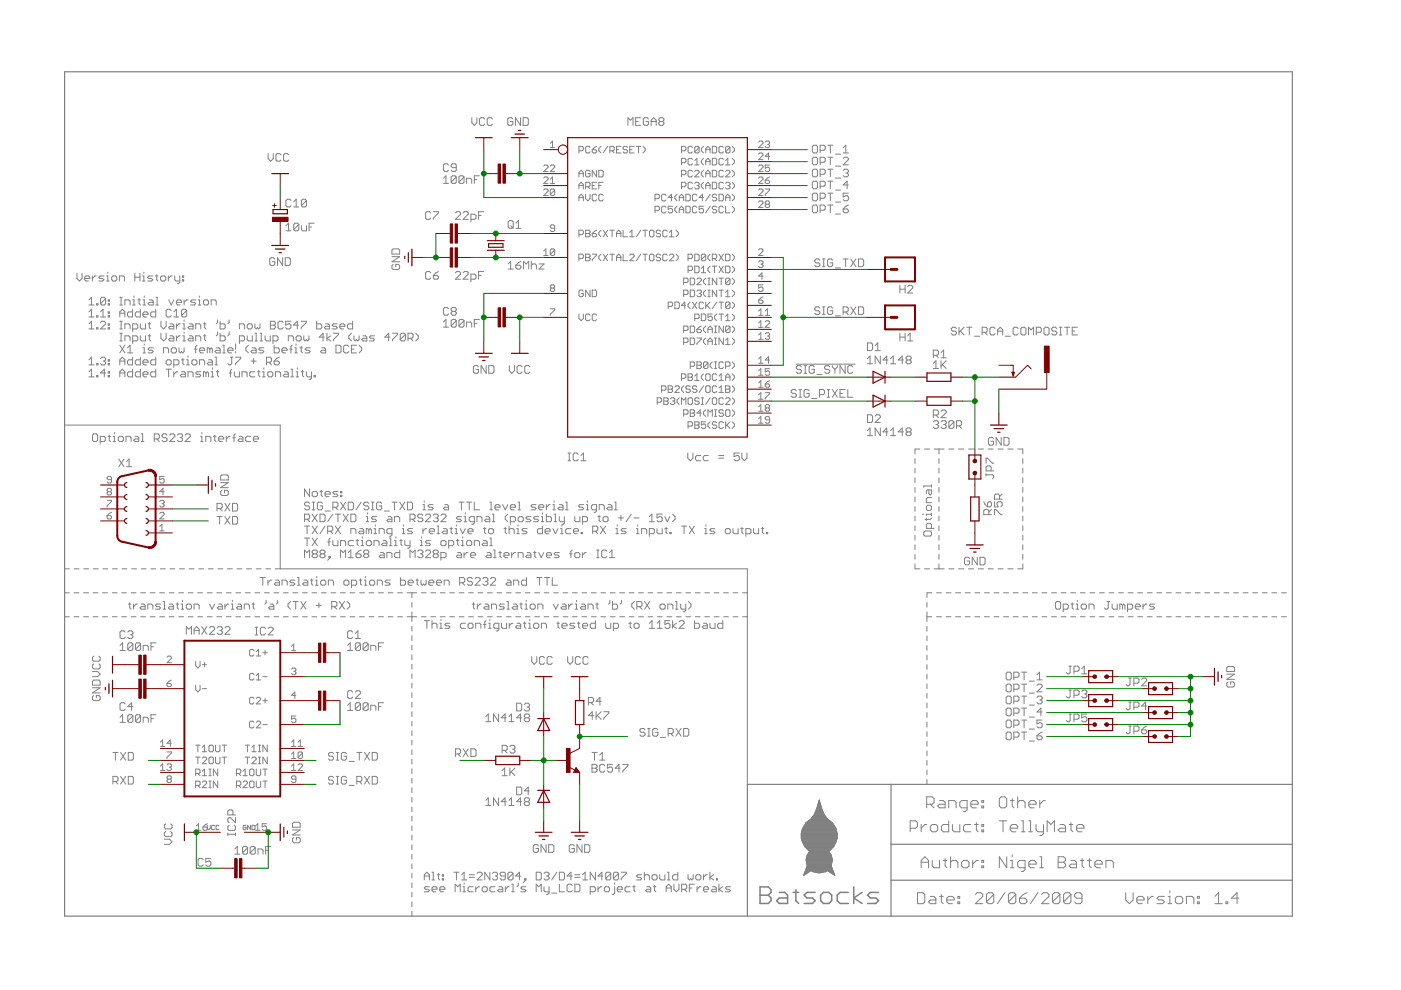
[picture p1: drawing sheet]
<svg xmlns="http://www.w3.org/2000/svg" width="297mm" height="210mm" viewBox="0 0 297 210" stroke-linecap="round" stroke-linejoin="round" font-family="sans-serif">
<g fill="#808080" stroke="#808080" stroke-width=".21">
<path d="M27.5 127.8v1.1z"/>
<path d="M27.5 128.9l.3 .3z"/>
<path d="M27.2 128.1h.6z"/>
<path d="M28.3 128.1v1.1z"/>
<path d="M28.3 128.6l.6-.5z"/>
<path d="M28.9 128.1h.2z"/>
<path d="M30 128.1h.5z"/>
<path d="M30.5 128.1l.3 .3z"/>
<path d="M30.8 128.4v.8z"/>
<path d="M30 129.2h.8z"/>
<path d="M29.7 128.9l.3 .3z"/>
<path d="M29.7 128.9l.3-.3z"/>
<path d="M30 128.6h.8z"/>
<path d="M31.3 128.1v1.1z"/>
<path d="M31.3 128.1h.8z"/>
<path d="M32.1 128.1l.3 .3z"/>
<path d="M32.4 128.4v.8z"/>
<path d="M33 129.2h.8z"/>
<path d="M34 128.9l-.2 .3z"/>
<path d="M33.8 128.6l.2 .3z"/>
<path d="M33.2 128.6h.6z"/>
<path d="M33 128.4l.2 .2z"/>
<path d="M33 128.4l.2-.3z"/>
<path d="M33.2 128.1h.8z"/>
<path d="M34.6 127.5h.3z"/>
<path d="M34.9 127.5v1.7z"/>
<path d="M34.6 129.2h.5z"/>
<path d="M36 128.1h.5z"/>
<path d="M36.5 128.1l.3 .3z"/>
<path d="M36.8 128.4v.8z"/>
<path d="M36 129.2h.8z"/>
<path d="M35.7 128.9l.3 .3z"/>
<path d="M35.7 128.9l.3-.3z"/>
<path d="M36 128.6h.8z"/>
<path d="M37.6 127.8v1.1z"/>
<path d="M37.6 128.9l.3 .3z"/>
<path d="M37.3 128.1h.6z"/>
<path d="M38.4 128.1h.3z"/>
<path d="M38.7 128.1v1.1z"/>
<path d="M38.4 129.2h.6z"/>
<path d="M38.7 127.3v.2z"/>
<path d="M39.8 129.2h.5z"/>
<path d="M40.3 129.2l.3-.3z"/>
<path d="M40.6 128.4v.5z"/>
<path d="M40.3 128.1l.3 .3z"/>
<path d="M39.8 128.1h.5z"/>
<path d="M39.5 128.4l.3-.3z"/>
<path d="M39.5 128.4v.5z"/>
<path d="M39.5 128.9l.3 .3z"/>
<path d="M41.1 128.1v1.1z"/>
<path d="M41.1 128.1h.9z"/>
<path d="M42 128.1l.2 .3z"/>
<path d="M42.2 128.4v.8z"/>
<path d="M44.4 128.1l.6 1.1z"/>
<path d="M45.5 128.1l-.5 1.1z"/>
<path d="M46.3 128.1h.6z"/>
<path d="M46.9 128.1l.2 .3z"/>
<path d="M47.1 128.4v.8z"/>
<path d="M46.3 129.2h.8z"/>
<path d="M46.1 128.9l.2 .3z"/>
<path d="M46.1 128.9l.2-.3z"/>
<path d="M46.3 128.6h.8z"/>
<path d="M47.7 128.1v1.1z"/>
<path d="M47.7 128.6l.5-.5z"/>
<path d="M48.2 128.1h.3z"/>
<path d="M49.1 128.1h.2z"/>
<path d="M49.3 128.1v1.1z"/>
<path d="M49.1 129.2h.5z"/>
<path d="M49.3 127.3v.2z"/>
<path d="M50.4 128.1h.5z"/>
<path d="M50.9 128.1l.3 .3z"/>
<path d="M51.2 128.4v.8z"/>
<path d="M50.4 129.2h.8z"/>
<path d="M50.1 128.9l.3 .3z"/>
<path d="M50.1 128.9l.3-.3z"/>
<path d="M50.4 128.6h.8z"/>
<path d="M51.8 128.1v1.1z"/>
<path d="M51.8 128.1h.8z"/>
<path d="M52.6 128.1l.3 .3z"/>
<path d="M52.9 128.4v.8z"/>
<path d="M53.7 127.8v1.1z"/>
<path d="M53.7 128.9l.3 .3z"/>
<path d="M53.4 128.1h.6z"/>
<path d="M56.4 127.3v.5z"/>
<path d="M56.4 127.8l-.2 .3z"/>
<path d="M57.2 128.1h.6z"/>
<path d="M57.8 128.1l.3 .3z"/>
<path d="M58.1 128.4v.8z"/>
<path d="M57.2 129.2h.9z"/>
<path d="M57 128.9l.2 .3z"/>
<path d="M57 128.9l.2-.3z"/>
<path d="M57.2 128.6h.9z"/>
<path d="M58.9 127.3v.5z"/>
<path d="M58.9 127.8l-.3 .3z"/>
<path d="M61.1 128.6l.5 .6z"/>
<path d="M61.1 128.1v.5z"/>
<path d="M61.6 127.5l-.5 .6z"/>
<path d="M62.7 127.5v1.7z"/>
<path d="M62.1 127.5h1.1z"/>
<path d="M63.8 127.5l1.1 1.7z"/>
<path d="M64.9 127.5l-1.1 1.7z"/>
<path d="M67.1 128.4h1z"/>
<path d="M67.6 127.8v1.1z"/>
<path d="M70.3 127.5v1.7z"/>
<path d="M70.3 127.5h.8z"/>
<path d="M71.1 127.5l.3 .3z"/>
<path d="M71.4 127.8v.6z"/>
<path d="M71.4 128.4l-.3 .2z"/>
<path d="M70.3 128.6h.8z"/>
<path d="M70.9 128.6l.5 .6z"/>
<path d="M72 127.5l1 1.7z"/>
<path d="M73 127.5l-1 1.7z"/>
<path d="M73.6 129.2l.5-.6z"/>
<path d="M74.1 128.1v.5z"/>
<path d="M73.6 127.5l.5 .6z"/>
<path d="M100.4 127.8v1.1z"/>
<path d="M100.4 128.9l.2 .3z"/>
<path d="M100.1 128.1h.5z"/>
<path d="M101.2 128.1v1.1z"/>
<path d="M101.2 128.6l.5-.5z"/>
<path d="M101.7 128.1h.3z"/>
<path d="M102.8 128.1h.6z"/>
<path d="M103.4 128.1l.3 .3z"/>
<path d="M103.7 128.4v.8z"/>
<path d="M102.8 129.2h.9z"/>
<path d="M102.6 128.9l.2 .3z"/>
<path d="M102.6 128.9l.2-.3z"/>
<path d="M102.8 128.6h.9z"/>
<path d="M104.2 128.1v1.1z"/>
<path d="M104.2 128.1h.8z"/>
<path d="M105 128.1l.3 .3z"/>
<path d="M105.3 128.4v.8z"/>
<path d="M105.8 129.2h.9z"/>
<path d="M106.7 129.2l.2-.3z"/>
<path d="M106.7 128.6l.2 .3z"/>
<path d="M106.1 128.6h.6z"/>
<path d="M105.8 128.4l.3 .2z"/>
<path d="M105.8 128.4l.3-.3z"/>
<path d="M106.1 128.1h.8z"/>
<path d="M107.5 127.5h.3z"/>
<path d="M107.8 127.5v1.7z"/>
<path d="M107.5 129.2h.5z"/>
<path d="M108.8 128.1h.6z"/>
<path d="M109.4 128.1l.3 .3z"/>
<path d="M109.7 128.4v.8z"/>
<path d="M108.8 129.2h.9z"/>
<path d="M108.6 128.9l.2 .3z"/>
<path d="M108.6 128.9l.2-.3z"/>
<path d="M108.8 128.6h.9z"/>
<path d="M110.5 127.8v1.1z"/>
<path d="M110.5 128.9l.2 .3z"/>
<path d="M110.2 128.1h.5z"/>
<path d="M111.3 128.1h.3z"/>
<path d="M111.6 128.1v1.1z"/>
<path d="M111.3 129.2h.5z"/>
<path d="M111.6 127.3v.2z"/>
<path d="M112.7 129.2h.5z"/>
<path d="M113.2 129.2l.3-.3z"/>
<path d="M113.5 128.4v.5z"/>
<path d="M113.2 128.1l.3 .3z"/>
<path d="M112.7 128.1h.5z"/>
<path d="M112.7 128.1l-.3 .3z"/>
<path d="M112.4 128.4v.5z"/>
<path d="M112.4 128.9l.3 .3z"/>
<path d="M114 128.1v1.1z"/>
<path d="M114 128.1h.9z"/>
<path d="M114.9 128.1l.2 .3z"/>
<path d="M115.1 128.4v.8z"/>
<path d="M117.3 128.1l.5 1.1z"/>
<path d="M118.4 128.1l-.6 1.1z"/>
<path d="M119.2 128.1h.6z"/>
<path d="M119.8 128.1l.2 .3z"/>
<path d="M120 128.4v.8z"/>
<path d="M119.2 129.2h.8z"/>
<path d="M118.9 128.9l.3 .3z"/>
<path d="M118.9 128.9l.3-.3z"/>
<path d="M119.2 128.6h.8z"/>
<path d="M120.6 128.1v1.1z"/>
<path d="M120.6 128.6l.5-.5z"/>
<path d="M121.1 128.1h.3z"/>
<path d="M121.9 128.1h.3z"/>
<path d="M122.2 128.1v1.1z"/>
<path d="M121.9 129.2h.6z"/>
<path d="M122.2 127.3v.2z"/>
<path d="M123.3 128.1h.5z"/>
<path d="M123.8 128.1l.3 .3z"/>
<path d="M124.1 128.4v.8z"/>
<path d="M123.3 129.2h.8z"/>
<path d="M123 128.9l.3 .3z"/>
<path d="M123 128.9l.3-.3z"/>
<path d="M123.3 128.6h.8z"/>
<path d="M124.7 128.1v1.1z"/>
<path d="M124.7 128.1h.8z"/>
<path d="M125.5 128.1l.3 .3z"/>
<path d="M125.8 128.4v.8z"/>
<path d="M126.6 127.8v1.1z"/>
<path d="M126.6 128.9l.3 .3z"/>
<path d="M126.3 128.1h.6z"/>
<path d="M129.3 127.3v.5z"/>
<path d="M129.3 127.8l-.3 .3z"/>
<path d="M129.9 127.5v1.7z"/>
<path d="M129.9 129.2h.8z"/>
<path d="M130.7 129.2l.2-.3z"/>
<path d="M130.9 128.4v.5z"/>
<path d="M130.7 128.1l.2 .3z"/>
<path d="M129.9 128.1h.8z"/>
<path d="M131.8 127.3v.5z"/>
<path d="M131.8 127.8l-.3 .3z"/>
<path d="M133.9 128.6l.6 .6z"/>
<path d="M133.9 128.1v.5z"/>
<path d="M133.9 128.1l.6-.6z"/>
<path d="M135 127.5v1.7z"/>
<path d="M135 127.5h.8z"/>
<path d="M135.8 127.5l.3 .3z"/>
<path d="M136.1 127.8v.6z"/>
<path d="M136.1 128.4l-.3 .2z"/>
<path d="M135 128.6h.8z"/>
<path d="M135.6 128.6l.5 .6z"/>
<path d="M136.7 127.5l1.1 1.7z"/>
<path d="M137.8 127.5l-1.1 1.7z"/>
<path d="M140.2 129.2h.6z"/>
<path d="M140.8 129.2l.2-.3z"/>
<path d="M141 128.4v.5z"/>
<path d="M140.8 128.1l.2 .3z"/>
<path d="M140.2 128.1h.6z"/>
<path d="M140.2 128.1l-.3 .3z"/>
<path d="M139.9 128.4v.5z"/>
<path d="M139.9 128.9l.3 .3z"/>
<path d="M141.6 128.1v1.1z"/>
<path d="M141.6 128.1h.8z"/>
<path d="M142.4 128.1l.3 .3z"/>
<path d="M142.7 128.4v.8z"/>
<path d="M143.2 127.5h.3z"/>
<path d="M143.5 127.5v1.7z"/>
<path d="M143.2 129.2h.6z"/>
<path d="M144.3 128.1v.8z"/>
<path d="M144.3 128.9l.3 .3z"/>
<path d="M144.6 129.2h.8z"/>
<path d="M145.4 128.1v1.3z"/>
<path d="M145.4 129.4l-.3 .3z"/>
<path d="M144.8 129.7h.3z"/>
<path d="M145.9 129.2l.6-.6z"/>
<path d="M146.5 128.1v.5z"/>
<path d="M145.9 127.5l.6 .6z"/>
<path d="M13.7 130.8h1z"/>
<path d="M15.7 130.8h1z"/>
<path d="M17.7 130.8h1.1z"/>
<path d="M19.7 130.8h1.1z"/>
<path d="M21.8 130.8h1z"/>
<path d="M23.8 130.8h1z"/>
<path d="M25.8 130.8h1z"/>
<path d="M27.8 130.8h1z"/>
<path d="M29.8 130.8h1.1z"/>
<path d="M31.9 130.8h1z"/>
<path d="M33.9 130.8h1z"/>
<path d="M35.9 130.8h1z"/>
<path d="M37.9 130.8h1z"/>
<path d="M39.9 130.8h1z"/>
<path d="M41.9 130.8h1z"/>
<path d="M44 130.8h1z"/>
<path d="M46 130.8h1z"/>
<path d="M48 130.8h1z"/>
<path d="M50 130.8h1z"/>
<path d="M52 130.8h1z"/>
<path d="M54 130.8h1.1z"/>
<path d="M56.1 130.8h1z"/>
<path d="M58.1 130.8h1z"/>
<path d="M60.1 130.8h1z"/>
<path d="M62.1 130.8h1z"/>
<path d="M64.1 130.8h1.1z"/>
<path d="M66.1 130.8h1.1z"/>
<path d="M68.2 130.8h1z"/>
<path d="M70.2 130.8h1z"/>
<path d="M72.2 130.8h1z"/>
<path d="M74.2 130.8h1z"/>
<path d="M76.2 130.8h1.1z"/>
<path d="M78.3 130.8h1z"/>
<path d="M80.3 130.8h1z"/>
<path d="M82.3 130.8h1z"/>
<path d="M84.3 130.8h1z"/>
<path d="M86.3 130.8h1z"/>
<path d="M87.3 130.8h1z"/>
<path d="M89.3 130.8h1z"/>
<path d="M91.4 130.8h1z"/>
<path d="M93.3 130.8h1.1z"/>
<path d="M95.4 130.8h1z"/>
<path d="M97.3 130.8h1.1z"/>
<path d="M99.4 130.8h1z"/>
<path d="M101.4 130.8h1z"/>
<path d="M103.4 130.8h1z"/>
<path d="M105.4 130.8h1z"/>
<path d="M107.4 130.8h1z"/>
<path d="M109.4 130.8h1z"/>
<path d="M111.4 130.8h1z"/>
<path d="M113.4 130.8h1z"/>
<path d="M115.4 130.8h1z"/>
<path d="M117.4 130.8h1z"/>
<path d="M119.4 130.8h1z"/>
<path d="M121.4 130.8h1z"/>
<path d="M123.4 130.8h1z"/>
<path d="M125.4 130.8h1z"/>
<path d="M127.4 130.8h1z"/>
<path d="M129.4 130.8h1z"/>
<path d="M131.4 130.8h1z"/>
<path d="M133.4 130.8h1z"/>
<path d="M135.4 130.8h1z"/>
<path d="M137.4 130.8h1z"/>
<path d="M139.4 130.8h1z"/>
<path d="M141.4 130.8h1z"/>
<path d="M143.4 130.8h1z"/>
<path d="M145.4 130.8h1z"/>
<path d="M147.4 130.8h1z"/>
<path d="M149.4 130.8h1z"/>
<path d="M151.4 130.8h1z"/>
<path d="M153.4 130.8h1z"/>
<path d="M155.4 130.8h1z"/>
<path d="M157.4 130.8h1.1z"/>
<path d="M196.5 130.8v1z"/>
<path d="M196.5 132.8v1z"/>
<path d="M196.5 134.8v1z"/>
<path d="M196.5 136.9v1z"/>
<path d="M196.5 138.9v1z"/>
<path d="M196.5 140.9v1z"/>
<path d="M196.5 142.9v1.1z"/>
<path d="M196.5 145v1z"/>
<path d="M196.5 147v1z"/>
<path d="M196.5 149v1.1z"/>
<path d="M196.5 151.1v1z"/>
<path d="M196.5 153.1v1z"/>
<path d="M196.5 155.1v1.1z"/>
<path d="M196.5 157.2v1z"/>
<path d="M196.5 159.2v1z"/>
<path d="M196.5 161.2v1z"/>
<path d="M196.5 163.3v1z"/>
<path d="M196.5 165.3v1z"/>
<path d="M87.3 130.8v1z"/>
<path d="M87.3 132.8v1z"/>
<path d="M87.3 134.8v1z"/>
<path d="M87.3 136.8v1z"/>
<path d="M87.3 138.8v1z"/>
<path d="M87.3 140.8v1.1z"/>
<path d="M87.3 142.9v1z"/>
<path d="M87.3 144.9v1z"/>
<path d="M87.3 146.9v1z"/>
<path d="M87.3 148.9v1z"/>
<path d="M87.3 150.9v1z"/>
<path d="M87.3 152.9v1z"/>
<path d="M87.3 154.9v1.1z"/>
<path d="M87.3 157v1z"/>
<path d="M87.3 159v1z"/>
<path d="M87.3 161v1z"/>
<path d="M87.3 163v1z"/>
<path d="M87.3 165v1z"/>
<path d="M87.3 167v1z"/>
<path d="M87.3 169.1v1z"/>
<path d="M87.3 171.1v1z"/>
<path d="M87.3 173.1v1z"/>
<path d="M87.3 175.1v1z"/>
<path d="M87.3 177.1v1z"/>
<path d="M87.3 179.1v1z"/>
<path d="M87.3 181.1v1.1z"/>
<path d="M87.3 183.2v1z"/>
<path d="M87.3 185.2v1z"/>
<path d="M87.3 187.2v1z"/>
<path d="M87.3 189.2v1z"/>
<path d="M87.3 191.2v1z"/>
<path d="M87.3 193.2v1z"/>
<path d="M158.5 130.8v35.5z"/>
<path d="M13.7 125.7h1z"/>
<path d="M15.7 125.7h1z"/>
<path d="M17.7 125.7h1.1z"/>
<path d="M19.7 125.7h1.1z"/>
<path d="M21.8 125.7h1z"/>
<path d="M23.8 125.7h1z"/>
<path d="M25.8 125.7h1z"/>
<path d="M27.8 125.7h1z"/>
<path d="M29.8 125.7h1.1z"/>
<path d="M31.9 125.7h1z"/>
<path d="M33.9 125.7h1z"/>
<path d="M35.9 125.7h1z"/>
<path d="M37.9 125.7h1z"/>
<path d="M39.9 125.7h1z"/>
<path d="M41.9 125.7h1z"/>
<path d="M44 125.7h1z"/>
<path d="M46 125.7h1z"/>
<path d="M48 125.7h1z"/>
<path d="M50 125.7h1z"/>
<path d="M52 125.7h1z"/>
<path d="M54 125.7h1.1z"/>
<path d="M56.1 125.7h1z"/>
<path d="M58.1 125.7h1z"/>
<path d="M60.1 125.7h1z"/>
<path d="M62.1 125.7h1z"/>
<path d="M64.1 125.7h1.1z"/>
<path d="M66.1 125.7h1.1z"/>
<path d="M68.2 125.7h1z"/>
<path d="M70.2 125.7h1z"/>
<path d="M72.2 125.7h1z"/>
<path d="M74.2 125.7h1z"/>
<path d="M76.2 125.7h1.1z"/>
<path d="M78.3 125.7h1z"/>
<path d="M80.3 125.7h1z"/>
<path d="M82.3 125.7h1z"/>
<path d="M84.3 125.7h1z"/>
<path d="M86.3 125.7h1z"/>
<path d="M87.3 125.7h1z"/>
<path d="M89.3 125.7h1z"/>
<path d="M91.4 125.7h1z"/>
<path d="M93.3 125.7h1.1z"/>
<path d="M95.4 125.7h1z"/>
<path d="M97.3 125.7h1.1z"/>
<path d="M99.4 125.7h1z"/>
<path d="M101.4 125.7h1z"/>
<path d="M103.4 125.7h1z"/>
<path d="M105.4 125.7h1z"/>
<path d="M107.4 125.7h1z"/>
<path d="M109.4 125.7h1z"/>
<path d="M111.4 125.7h1z"/>
<path d="M113.4 125.7h1z"/>
<path d="M115.4 125.7h1z"/>
<path d="M117.4 125.7h1z"/>
<path d="M119.4 125.7h1z"/>
<path d="M121.4 125.7h1z"/>
<path d="M123.4 125.7h1z"/>
<path d="M125.4 125.7h1z"/>
<path d="M127.4 125.7h1z"/>
<path d="M129.4 125.7h1z"/>
<path d="M131.4 125.7h1z"/>
<path d="M133.4 125.7h1z"/>
<path d="M135.4 125.7h1z"/>
<path d="M137.4 125.7h1z"/>
<path d="M139.4 125.7h1z"/>
<path d="M141.4 125.7h1z"/>
<path d="M143.4 125.7h1z"/>
<path d="M145.4 125.7h1z"/>
<path d="M147.4 125.7h1z"/>
<path d="M149.4 125.7h1z"/>
<path d="M151.4 125.7h1z"/>
<path d="M153.4 125.7h1z"/>
<path d="M155.4 125.7h1z"/>
<path d="M157.4 125.7h1.1z"/>
<path d="M196.5 125.7v1z"/>
<path d="M196.5 127.7v1z"/>
<path d="M196.5 129.7v1.1z"/>
<path d="M87.3 125.7v1z"/>
<path d="M87.3 127.7v1z"/>
<path d="M87.3 129.7v1.1z"/>
<path d="M158.5 125.7v5.1z"/>
<path d="M224.1 127.5h.5z"/>
<path d="M224.1 127.5l-.3 .3z"/>
<path d="M223.8 127.8v1.1z"/>
<path d="M223.8 128.9l.3 .3z"/>
<path d="M224.1 129.2h.5z"/>
<path d="M224.6 129.2l.3-.3z"/>
<path d="M224.9 127.8v1.1z"/>
<path d="M224.6 127.5l.3 .3z"/>
<path d="M225.4 128.1v1.6z"/>
<path d="M225.4 128.1h.8z"/>
<path d="M226.2 128.1l.3 .3z"/>
<path d="M226.5 128.4v.5z"/>
<path d="M226.5 128.9l-.3 .3z"/>
<path d="M225.4 129.2h.8z"/>
<path d="M227.3 127.8v1.1z"/>
<path d="M227.3 128.9l.3 .3z"/>
<path d="M227.1 128.1h.5z"/>
<path d="M228.2 128.1h.2z"/>
<path d="M228.4 128.1v1.1z"/>
<path d="M228.2 129.2h.5z"/>
<path d="M228.4 127.3v.2z"/>
<path d="M229.5 129.2h.6z"/>
<path d="M230.1 129.2l.2-.3z"/>
<path d="M230.3 128.4v.5z"/>
<path d="M230.1 128.1l.2 .3z"/>
<path d="M229.5 128.1h.6z"/>
<path d="M229.5 128.1l-.3 .3z"/>
<path d="M229.2 128.4v.5z"/>
<path d="M229.2 128.9l.3 .3z"/>
<path d="M230.9 128.1v1.1z"/>
<path d="M230.9 128.1h.8z"/>
<path d="M231.7 128.1l.3 .3z"/>
<path d="M232 128.4v.8z"/>
<path d="M234.1 128.9l.3 .3z"/>
<path d="M234.4 129.2h.3z"/>
<path d="M234.7 129.2l.3-.3z"/>
<path d="M235 127.5v1.4z"/>
<path d="M234.7 127.5h.5z"/>
<path d="M235.8 128.1v.8z"/>
<path d="M235.8 128.9l.3 .3z"/>
<path d="M236.1 129.2h.8z"/>
<path d="M236.9 128.1v1.1z"/>
<path d="M237.4 128.1v1.1z"/>
<path d="M237.4 128.1h.3z"/>
<path d="M237.7 128.1l.3 .3z"/>
<path d="M238 128.4v.8z"/>
<path d="M238 128.4l.3-.3z"/>
<path d="M238.3 128.1l.2 .3z"/>
<path d="M238.5 128.4v.8z"/>
<path d="M239.1 128.1v1.6z"/>
<path d="M239.1 128.1h.8z"/>
<path d="M239.9 128.1l.3 .3z"/>
<path d="M240.2 128.4v.5z"/>
<path d="M240.2 128.9l-.3 .3z"/>
<path d="M239.1 129.2h.8z"/>
<path d="M241 129.2h.5z"/>
<path d="M240.7 128.9l.3 .3z"/>
<path d="M240.7 128.4v.5z"/>
<path d="M240.7 128.4l.3-.3z"/>
<path d="M241 128.1h.5z"/>
<path d="M241.5 128.1l.3 .3z"/>
<path d="M241.8 128.4v.2z"/>
<path d="M240.7 128.6h1.1z"/>
<path d="M242.3 128.1v1.1z"/>
<path d="M242.3 128.6l.6-.5z"/>
<path d="M242.9 128.1h.3z"/>
<path d="M243.7 129.2h.8z"/>
<path d="M244.5 129.2l.3-.3z"/>
<path d="M244.5 128.6l.3 .3z"/>
<path d="M244 128.6h.5z"/>
<path d="M243.7 128.4l.3 .2z"/>
<path d="M244 128.1l-.3 .3z"/>
<path d="M244 128.1h.8z"/>
<path d="M196.5 125.7h1.1z"/>
<path d="M198.6 125.7h1z"/>
<path d="M200.6 125.7h1z"/>
<path d="M202.6 125.7h1.1z"/>
<path d="M204.7 125.7h1z"/>
<path d="M206.7 125.7h1z"/>
<path d="M208.7 125.7h1.1z"/>
<path d="M210.8 125.7h1z"/>
<path d="M212.8 125.7h1z"/>
<path d="M214.8 125.7h1.1z"/>
<path d="M216.9 125.7h1z"/>
<path d="M218.9 125.7h1z"/>
<path d="M220.9 125.7h1.1z"/>
<path d="M222.9 125.7h1.1z"/>
<path d="M225 125.7h1z"/>
<path d="M227 125.7h1z"/>
<path d="M229 125.7h1.1z"/>
<path d="M231.1 125.7h1z"/>
<path d="M233.1 125.7h1z"/>
<path d="M235.1 125.7h1.1z"/>
<path d="M237.2 125.7h1z"/>
<path d="M239.2 125.7h1z"/>
<path d="M241.2 125.7h1.1z"/>
<path d="M243.2 125.7h1.1z"/>
<path d="M245.3 125.7h1z"/>
<path d="M247.3 125.7h1z"/>
<path d="M249.3 125.7h1.1z"/>
<path d="M251.4 125.7h1z"/>
<path d="M253.4 125.7h1z"/>
<path d="M255.4 125.7h1.1z"/>
<path d="M257.5 125.7h1z"/>
<path d="M259.5 125.7h1z"/>
<path d="M261.5 125.7h1.1z"/>
<path d="M263.6 125.7h1z"/>
<path d="M265.6 125.7h1z"/>
<path d="M267.6 125.7h1.1z"/>
<path d="M269.7 125.7h1z"/>
<path d="M271.7 125.7h1z"/>
<path d="M196.5 130.8h1.1z"/>
<path d="M198.6 130.8h1z"/>
<path d="M200.6 130.8h1z"/>
<path d="M202.6 130.8h1.1z"/>
<path d="M204.7 130.8h1z"/>
<path d="M206.7 130.8h1z"/>
<path d="M208.7 130.8h1.1z"/>
<path d="M210.8 130.8h1z"/>
<path d="M212.8 130.8h1z"/>
<path d="M214.8 130.8h1.1z"/>
<path d="M216.9 130.8h1z"/>
<path d="M218.9 130.8h1z"/>
<path d="M220.9 130.8h1.1z"/>
<path d="M222.9 130.8h1.1z"/>
<path d="M225 130.8h1z"/>
<path d="M227 130.8h1z"/>
<path d="M229 130.8h1.1z"/>
<path d="M231.1 130.8h1z"/>
<path d="M233.1 130.8h1z"/>
<path d="M235.1 130.8h1.1z"/>
<path d="M237.2 130.8h1z"/>
<path d="M239.2 130.8h1z"/>
<path d="M241.2 130.8h1.1z"/>
<path d="M243.2 130.8h1.1z"/>
<path d="M245.3 130.8h1z"/>
<path d="M247.3 130.8h1z"/>
<path d="M249.3 130.8h1.1z"/>
<path d="M251.4 130.8h1z"/>
<path d="M253.4 130.8h1z"/>
<path d="M255.4 130.8h1.1z"/>
<path d="M257.5 130.8h1z"/>
<path d="M259.5 130.8h1z"/>
<path d="M261.5 130.8h1.1z"/>
<path d="M263.6 130.8h1z"/>
<path d="M265.6 130.8h1z"/>
<path d="M267.6 130.8h1.1z"/>
<path d="M269.7 130.8h1z"/>
<path d="M271.7 130.8h1z"/>
<path d="M64.6 103.7v1.6z"/>
<path d="M64.6 103.7l1 1.6z"/>
<path d="M65.6 103.7v1.6z"/>
<path d="M66.5 105.3h.5z"/>
<path d="M67 105.3l.3-.3z"/>
<path d="M67.3 104.5v.5z"/>
<path d="M67 104.2l.3 .3z"/>
<path d="M66.5 104.2h.5z"/>
<path d="M66.5 104.2l-.3 .3z"/>
<path d="M66.2 104.5v.5z"/>
<path d="M66.2 105l.3 .3z"/>
<path d="M68.1 103.9v1.1z"/>
<path d="M68.1 105l.3 .3z"/>
<path d="M67.8 104.2h.6z"/>
<path d="M69.2 105.3h.5z"/>
<path d="M68.9 105l.3 .3z"/>
<path d="M68.9 104.5v.5z"/>
<path d="M68.9 104.5l.3-.3z"/>
<path d="M69.2 104.2h.5z"/>
<path d="M69.7 104.2l.3 .3z"/>
<path d="M70 104.5v.3z"/>
<path d="M68.9 104.8h1.1z"/>
<path d="M70.6 105.3h.8z"/>
<path d="M71.4 105.3l.2-.3z"/>
<path d="M71.4 104.8l.2 .2z"/>
<path d="M70.8 104.8h.6z"/>
<path d="M70.6 104.5l.2 .3z"/>
<path d="M70.8 104.2l-.2 .3z"/>
<path d="M70.8 104.2h.8z"/>
<path d="M72.2 104.2h.3z"/>
<path d="M72.5 104.2v.3z"/>
<path d="M72.2 104.5h.3z"/>
<path d="M72.2 104.2v.3z"/>
<path d="M72.2 105h.3z"/>
<path d="M72.5 105v.3z"/>
<path d="M72.2 105.3h.3z"/>
<path d="M72.2 105v.3z"/>
<path d="M64.6 109v1.6z"/>
<path d="M64.6 109h.8z"/>
<path d="M65.4 109l.2 .3z"/>
<path d="M65.6 109.3v.5z"/>
<path d="M65.6 109.8l-.2 .3z"/>
<path d="M64.6 110.1h.8z"/>
<path d="M65.1 110.1l.5 .5z"/>
<path d="M66.2 109l1.1 1.6z"/>
<path d="M67.3 109l-1.1 1.6z"/>
<path d="M67.8 109v1.6z"/>
<path d="M67.8 110.6h.8z"/>
<path d="M68.6 110.6l.3-.2z"/>
<path d="M68.9 109.3v1.1z"/>
<path d="M68.6 109l.3 .3z"/>
<path d="M67.8 109h.8z"/>
<path d="M70.5 109l-1 1.6z"/>
<path d="M71.6 109v1.6z"/>
<path d="M71.1 109h1.1z"/>
<path d="M72.7 109l1.1 1.6z"/>
<path d="M73.8 109l-1.1 1.6z"/>
<path d="M74.4 109v1.6z"/>
<path d="M74.4 110.6h.8z"/>
<path d="M75.2 110.6l.3-.2z"/>
<path d="M75.5 109.3v1.1z"/>
<path d="M75.2 109l.3 .3z"/>
<path d="M74.4 109h.8z"/>
<path d="M77.7 109.5h.2z"/>
<path d="M77.9 109.5v1.1z"/>
<path d="M77.7 110.6h.5z"/>
<path d="M77.9 108.7v.3z"/>
<path d="M78.7 110.6h.9z"/>
<path d="M79.6 110.6l.2-.2z"/>
<path d="M79.6 110.1l.2 .3z"/>
<path d="M79 110.1h.6z"/>
<path d="M78.7 109.8l.3 .3z"/>
<path d="M78.7 109.8l.3-.3z"/>
<path d="M79 109.5h.8z"/>
<path d="M82.3 109.5h.5z"/>
<path d="M82.8 109.5l.3 .3z"/>
<path d="M83.1 109.8v.8z"/>
<path d="M82.3 110.6h.8z"/>
<path d="M82 110.4l.3 .2z"/>
<path d="M82 110.4l.3-.3z"/>
<path d="M82.3 110.1h.8z"/>
<path d="M83.7 109.5v1.1z"/>
<path d="M83.7 109.5h.8z"/>
<path d="M84.5 109.5l.3 .3z"/>
<path d="M84.8 109.8v.8z"/>
<path d="M86.9 109v1.6z"/>
<path d="M86.9 109h.8z"/>
<path d="M87.7 109l.3 .3z"/>
<path d="M88 109.3v.5z"/>
<path d="M88 109.8l-.3 .3z"/>
<path d="M86.9 110.1h.8z"/>
<path d="M87.5 110.1l.5 .5z"/>
<path d="M89.4 109l.3 .3z"/>
<path d="M88.8 109h.6z"/>
<path d="M88.6 109.3l.2-.3z"/>
<path d="M88.6 109.3v.2z"/>
<path d="M88.6 109.5l.2 .3z"/>
<path d="M88.8 109.8h.6z"/>
<path d="M89.4 109.8l.3 .3z"/>
<path d="M89.7 110.1v.3z"/>
<path d="M89.4 110.6l.3-.2z"/>
<path d="M88.8 110.6h.6z"/>
<path d="M88.6 110.4l.2 .2z"/>
<path d="M90.2 110.6h1.1z"/>
<path d="M90.2 110.6l1.1-1.1z"/>
<path d="M91.3 109.3v.2z"/>
<path d="M91 109l.3 .3z"/>
<path d="M90.5 109h.5z"/>
<path d="M90.5 109l-.3 .3z"/>
<path d="M91.8 109.3l.3-.3z"/>
<path d="M92.1 109h.5z"/>
<path d="M92.6 109l.3 .3z"/>
<path d="M92.9 109.3v.2z"/>
<path d="M92.9 109.5l-.3 .3z"/>
<path d="M92.4 109.8h.2z"/>
<path d="M92.6 109.8l.3 .3z"/>
<path d="M92.9 110.1v.3z"/>
<path d="M92.6 110.6l.3-.2z"/>
<path d="M92.1 110.6h.5z"/>
<path d="M91.8 110.4l.3 .2z"/>
<path d="M93.5 110.6h1.1z"/>
<path d="M93.5 110.6l1.1-1.1z"/>
<path d="M94.6 109.3v.2z"/>
<path d="M94.3 109l.3 .3z"/>
<path d="M93.7 109h.6z"/>
<path d="M93.5 109.3l.2-.3z"/>
<path d="M96.8 110.6h.8z"/>
<path d="M97.6 110.6l.2-.2z"/>
<path d="M97.6 110.1l.2 .3z"/>
<path d="M97 110.1h.6z"/>
<path d="M96.8 109.8l.2 .3z"/>
<path d="M96.8 109.8l.2-.3z"/>
<path d="M97 109.5h.8z"/>
<path d="M98.4 109.5h.3z"/>
<path d="M98.7 109.5v1.1z"/>
<path d="M98.4 110.6h.5z"/>
<path d="M98.7 108.7v.3z"/>
<path d="M100 111.2h.3z"/>
<path d="M100.3 111.2l.3-.3z"/>
<path d="M100.6 109.5v1.4z"/>
<path d="M99.8 109.5h.8z"/>
<path d="M99.8 109.5l-.3 .3z"/>
<path d="M99.5 109.8v.6z"/>
<path d="M99.5 110.4l.3 .2z"/>
<path d="M99.8 110.6h.8z"/>
<path d="M101.1 109.5v1.1z"/>
<path d="M101.1 109.5h.8z"/>
<path d="M101.9 109.5l.3 .3z"/>
<path d="M102.2 109.8v.8z"/>
<path d="M103 109.5h.6z"/>
<path d="M103.6 109.5l.2 .3z"/>
<path d="M103.8 109.8v.8z"/>
<path d="M103 110.6h.8z"/>
<path d="M102.7 110.4l.3 .2z"/>
<path d="M102.7 110.4l.3-.3z"/>
<path d="M103 110.1h.8z"/>
<path d="M104.4 109h.3z"/>
<path d="M104.7 109v1.6z"/>
<path d="M104.4 110.6h.5z"/>
<path d="M107.1 110.1l.6 .5z"/>
<path d="M107.1 109.5v.6z"/>
<path d="M107.1 109.5l.6-.5z"/>
<path d="M108.2 109.5v1.7z"/>
<path d="M108.2 109.5h.8z"/>
<path d="M109 109.5l.3 .3z"/>
<path d="M109.3 109.8v.6z"/>
<path d="M109.3 110.4l-.3 .2z"/>
<path d="M108.2 110.6h.8z"/>
<path d="M110.1 110.6h.6z"/>
<path d="M110.7 110.6l.2-.2z"/>
<path d="M110.9 109.8v.6z"/>
<path d="M110.7 109.5l.2 .3z"/>
<path d="M110.1 109.5h.6z"/>
<path d="M110.1 109.5l-.2 .3z"/>
<path d="M109.9 109.8v.6z"/>
<path d="M109.9 110.4l.2 .2z"/>
<path d="M111.5 110.6h.8z"/>
<path d="M112.3 110.6l.3-.2z"/>
<path d="M112.3 110.1l.3 .3z"/>
<path d="M111.8 110.1h.5z"/>
<path d="M111.5 109.8l.3 .3z"/>
<path d="M111.5 109.8l.3-.3z"/>
<path d="M111.8 109.5h.8z"/>
<path d="M113.1 110.6h.8z"/>
<path d="M113.9 110.6l.3-.2z"/>
<path d="M113.9 110.1l.3 .3z"/>
<path d="M113.4 110.1h.5z"/>
<path d="M113.1 109.8l.3 .3z"/>
<path d="M113.1 109.8l.3-.3z"/>
<path d="M113.4 109.5h.8z"/>
<path d="M114.8 109.5h.2z"/>
<path d="M115 109.5v1.1z"/>
<path d="M114.8 110.6h.5z"/>
<path d="M115 108.7v.3z"/>
<path d="M115.8 109v1.6z"/>
<path d="M115.8 110.6h.9z"/>
<path d="M116.7 110.6l.2-.2z"/>
<path d="M116.9 109.8v.6z"/>
<path d="M116.7 109.5l.2 .3z"/>
<path d="M115.8 109.5h.9z"/>
<path d="M117.5 109h.3z"/>
<path d="M117.8 109v1.6z"/>
<path d="M117.5 110.6h.5z"/>
<path d="M118.6 109.5v.9z"/>
<path d="M118.6 110.4l.3 .2z"/>
<path d="M118.9 110.6h.8z"/>
<path d="M119.7 109.5v1.4z"/>
<path d="M119.7 110.9l-.3 .3z"/>
<path d="M119.1 111.2h.3z"/>
<path d="M121.9 109.5v.9z"/>
<path d="M121.9 110.4l.2 .2z"/>
<path d="M122.1 110.6h.8z"/>
<path d="M122.9 109.5v1.1z"/>
<path d="M123.5 109.5v1.7z"/>
<path d="M123.5 109.5h.8z"/>
<path d="M124.3 109.5l.3 .3z"/>
<path d="M124.6 109.8v.6z"/>
<path d="M124.3 110.6l.3-.2z"/>
<path d="M123.5 110.6h.8z"/>
<path d="M127 109.3v1.1z"/>
<path d="M127 110.4l.3 .2z"/>
<path d="M126.8 109.5h.5z"/>
<path d="M128.1 110.6h.6z"/>
<path d="M128.7 110.6l.2-.2z"/>
<path d="M128.9 109.8v.6z"/>
<path d="M128.7 109.5l.2 .3z"/>
<path d="M128.1 109.5h.6z"/>
<path d="M127.8 109.8l.3-.3z"/>
<path d="M127.8 109.8v.6z"/>
<path d="M127.8 110.4l.3 .2z"/>
<path d="M131.1 109.8h1.1z"/>
<path d="M131.7 109.3v1.1z"/>
<path d="M133.8 109l-1 1.6z"/>
<path d="M134.4 109.8h1.1z"/>
<path d="M137.7 109.5l.5-.5z"/>
<path d="M138.2 109v1.6z"/>
<path d="M137.7 110.6h1z"/>
<path d="M139.3 109h1.1z"/>
<path d="M139.3 109v.8z"/>
<path d="M139.3 109.8l.5-.3z"/>
<path d="M139.8 109.5h.3z"/>
<path d="M140.1 109.5l.3 .3z"/>
<path d="M140.4 109.8v.6z"/>
<path d="M140.1 110.6l.3-.2z"/>
<path d="M139.6 110.6h.5z"/>
<path d="M139.3 110.4l.3 .2z"/>
<path d="M140.9 109.5l.6 1.1z"/>
<path d="M142 109.5l-.5 1.1z"/>
<path d="M142.6 110.6l.5-.5z"/>
<path d="M143.1 109.5v.6z"/>
<path d="M142.6 109l.5 .5z"/>
<path d="M65.4 106.5l.2 .2z"/>
<path d="M64.8 106.5h.6z"/>
<path d="M64.6 106.7l.2-.2z"/>
<path d="M64.6 106.7v.3z"/>
<path d="M64.6 107l.2 .3z"/>
<path d="M64.8 107.3h.6z"/>
<path d="M65.4 107.3l.2 .2z"/>
<path d="M65.6 107.5v.3z"/>
<path d="M65.6 107.8l-.2 .3z"/>
<path d="M64.8 108.1h.6z"/>
<path d="M64.6 107.8l.2 .3z"/>
<path d="M66.2 108.1h.5z"/>
<path d="M66.5 106.5v1.6z"/>
<path d="M66.2 106.5h.5z"/>
<path d="M68.1 106.5l.3 .2z"/>
<path d="M67.6 106.5h.5z"/>
<path d="M67.3 106.7l.3-.2z"/>
<path d="M67.3 106.7v1.1z"/>
<path d="M67.3 107.8l.3 .3z"/>
<path d="M67.6 108.1h.5z"/>
<path d="M68.1 108.1l.3-.3z"/>
<path d="M68.4 107.3v.5z"/>
<path d="M67.8 107.3h.6z"/>
<path d="M68.9 108.4h1.1z"/>
<path d="M70.6 106.5v1.6z"/>
<path d="M70.6 106.5h.8z"/>
<path d="M71.4 106.5l.2 .2z"/>
<path d="M71.6 106.7v.6z"/>
<path d="M71.6 107.3l-.2 .2z"/>
<path d="M70.6 107.5h.8z"/>
<path d="M71.1 107.5l.5 .6z"/>
<path d="M72.2 106.5l1.1 1.6z"/>
<path d="M73.3 106.5l-1.1 1.6z"/>
<path d="M73.8 106.5v1.6z"/>
<path d="M73.8 108.1h.9z"/>
<path d="M74.7 108.1l.2-.3z"/>
<path d="M74.9 106.7v1.1z"/>
<path d="M74.7 106.5l.2 .2z"/>
<path d="M73.8 106.5h.9z"/>
<path d="M76.6 106.5l-1.1 1.6z"/>
<path d="M77.9 106.5l.3 .2z"/>
<path d="M77.4 106.5h.5z"/>
<path d="M77.1 106.7l.3-.2z"/>
<path d="M77.1 106.7v.3z"/>
<path d="M77.1 107l.3 .3z"/>
<path d="M77.4 107.3h.5z"/>
<path d="M77.9 107.3l.3 .2z"/>
<path d="M78.2 107.5v.3z"/>
<path d="M78.2 107.8l-.3 .3z"/>
<path d="M77.4 108.1h.5z"/>
<path d="M77.1 107.8l.3 .3z"/>
<path d="M78.7 108.1h.6z"/>
<path d="M79 106.5v1.6z"/>
<path d="M78.7 106.5h.6z"/>
<path d="M80.6 106.5l.3 .2z"/>
<path d="M80.1 106.5h.5z"/>
<path d="M79.8 106.7l.3-.2z"/>
<path d="M79.8 106.7v1.1z"/>
<path d="M79.8 107.8l.3 .3z"/>
<path d="M80.1 108.1h.5z"/>
<path d="M80.9 107.8l-.3 .3z"/>
<path d="M80.9 107.3v.5z"/>
<path d="M80.4 107.3h.5z"/>
<path d="M81.5 108.4h1z"/>
<path d="M83.7 106.5v1.6z"/>
<path d="M83.1 106.5h1.1z"/>
<path d="M84.8 106.5l1 1.6z"/>
<path d="M85.8 106.5l-1 1.6z"/>
<path d="M86.4 106.5v1.6z"/>
<path d="M86.4 108.1h.8z"/>
<path d="M87.5 107.8l-.3 .3z"/>
<path d="M87.5 106.7v1.1z"/>
<path d="M87.2 106.5l.3 .2z"/>
<path d="M86.4 106.5h.8z"/>
<path d="M89.7 107h.2z"/>
<path d="M89.9 107v1.1z"/>
<path d="M89.7 108.1h.5z"/>
<path d="M89.9 106.2v.3z"/>
<path d="M90.7 108.1h.9z"/>
<path d="M91.6 108.1l.2-.3z"/>
<path d="M91.6 107.5l.2 .3z"/>
<path d="M91 107.5h.6z"/>
<path d="M90.7 107.3l.3 .2z"/>
<path d="M90.7 107.3l.3-.3z"/>
<path d="M91 107h.8z"/>
<path d="M94.3 107h.5z"/>
<path d="M94.8 107l.3 .3z"/>
<path d="M95.1 107.3v.8z"/>
<path d="M94.3 108.1h.8z"/>
<path d="M94 107.8l.3 .3z"/>
<path d="M94 107.8l.3-.3z"/>
<path d="M94.3 107.5h.8z"/>
<path d="M97.8 106.5v1.6z"/>
<path d="M97.3 106.5h1.1z"/>
<path d="M99.5 106.5v1.6z"/>
<path d="M98.9 106.5h1.1z"/>
<path d="M100.6 106.5v1.6z"/>
<path d="M100.6 108.1h1.1z"/>
<path d="M103.8 106.5h.3z"/>
<path d="M104.1 106.5v1.6z"/>
<path d="M103.8 108.1h.6z"/>
<path d="M105.2 108.1h.5z"/>
<path d="M104.9 107.8l.3 .3z"/>
<path d="M104.9 107.3v.5z"/>
<path d="M105.2 107l-.3 .3z"/>
<path d="M105.2 107h.5z"/>
<path d="M105.7 107l.3 .3z"/>
<path d="M106 107.3v.2z"/>
<path d="M104.9 107.5h1.1z"/>
<path d="M106.6 107l.5 1.1z"/>
<path d="M107.7 107l-.6 1.1z"/>
<path d="M108.5 108.1h.5z"/>
<path d="M108.2 107.8l.3 .3z"/>
<path d="M108.2 107.3v.5z"/>
<path d="M108.2 107.3l.3-.3z"/>
<path d="M108.5 107h.5z"/>
<path d="M109 107l.3 .3z"/>
<path d="M109.3 107.3v.2z"/>
<path d="M108.2 107.5h1.1z"/>
<path d="M109.9 106.5h.2z"/>
<path d="M110.1 106.5v1.6z"/>
<path d="M109.9 108.1h.5z"/>
<path d="M112.6 108.1h.8z"/>
<path d="M113.4 108.1l.3-.3z"/>
<path d="M113.4 107.5l.3 .3z"/>
<path d="M112.8 107.5h.6z"/>
<path d="M112.6 107.3l.2 .2z"/>
<path d="M112.6 107.3l.2-.3z"/>
<path d="M112.8 107h.9z"/>
<path d="M114.5 108.1h.5z"/>
<path d="M114.2 107.8l.3 .3z"/>
<path d="M114.2 107.3v.5z"/>
<path d="M114.2 107.3l.3-.3z"/>
<path d="M114.5 107h.5z"/>
<path d="M115 107l.3 .3z"/>
<path d="M115.3 107.3v.2z"/>
<path d="M114.2 107.5h1.1z"/>
<path d="M115.8 107v1.1z"/>
<path d="M115.8 107.5l.6-.5z"/>
<path d="M116.4 107h.3z"/>
<path d="M117.2 107h.3z"/>
<path d="M117.5 107v1.1z"/>
<path d="M117.2 108.1h.6z"/>
<path d="M117.5 106.2v.3z"/>
<path d="M118.6 107h.5z"/>
<path d="M119.1 107l.3 .3z"/>
<path d="M119.4 107.3v.8z"/>
<path d="M118.6 108.1h.8z"/>
<path d="M118.3 107.8l.3 .3z"/>
<path d="M118.3 107.8l.3-.3z"/>
<path d="M118.6 107.5h.8z"/>
<path d="M119.9 106.5h.3z"/>
<path d="M120.2 106.5v1.6z"/>
<path d="M119.9 108.1h.6z"/>
<path d="M122.7 108.1h.8z"/>
<path d="M123.5 108.1l.3-.3z"/>
<path d="M123.5 107.5l.3 .3z"/>
<path d="M122.9 107.5h.6z"/>
<path d="M122.7 107.3l.2 .2z"/>
<path d="M122.7 107.3l.2-.3z"/>
<path d="M122.9 107h.9z"/>
<path d="M124.3 107h.3z"/>
<path d="M124.6 107v1.1z"/>
<path d="M124.3 108.1h.5z"/>
<path d="M124.6 106.2v.3z"/>
<path d="M125.9 108.6h.3z"/>
<path d="M126.5 108.4l-.3 .2z"/>
<path d="M126.5 107v1.4z"/>
<path d="M125.7 107h.8z"/>
<path d="M125.4 107.3l.3-.3z"/>
<path d="M125.4 107.3v.5z"/>
<path d="M125.4 107.8l.3 .3z"/>
<path d="M125.7 108.1h.8z"/>
<path d="M127 107v1.1z"/>
<path d="M127 107h.8z"/>
<path d="M127.8 107l.3 .3z"/>
<path d="M128.1 107.3v.8z"/>
<path d="M128.9 107h.6z"/>
<path d="M129.5 107l.3 .3z"/>
<path d="M129.8 107.3v.8z"/>
<path d="M128.9 108.1h.9z"/>
<path d="M128.7 107.8l.2 .3z"/>
<path d="M128.7 107.8l.2-.3z"/>
<path d="M128.9 107.5h.9z"/>
<path d="M130.3 106.5h.3z"/>
<path d="M130.6 106.5v1.6z"/>
<path d="M130.3 108.1h.6z"/>
<path d="M13.7 90.1h45.7z"/>
<path d="M59.4 90.1v30.5z"/>
<path d="M90 185.5v1.1z"/>
<path d="M90 185.5l.5-.6z"/>
<path d="M90.5 184.9l.5 .6z"/>
<path d="M91 185.5v1.1z"/>
<path d="M90 185.7h1z"/>
<path d="M91.6 184.9h.3z"/>
<path d="M91.9 184.9v1.7z"/>
<path d="M91.6 186.6h.5z"/>
<path d="M93 185.2v1.1z"/>
<path d="M93 186.3l.2 .3z"/>
<path d="M92.7 185.5h.5z"/>
<path d="M93.8 185.5h.2z"/>
<path d="M94 185.5v.2z"/>
<path d="M93.8 185.7h.2z"/>
<path d="M93.8 185.5v.2z"/>
<path d="M93.8 186.3h.2z"/>
<path d="M94 186.3v.3z"/>
<path d="M93.8 186.6h.2z"/>
<path d="M93.8 186.3v.3z"/>
<path d="M96.8 184.9v1.7z"/>
<path d="M96.2 184.9h1.1z"/>
<path d="M97.9 185.5l.5-.6z"/>
<path d="M98.4 184.9v1.7z"/>
<path d="M97.9 186.6h1.1z"/>
<path d="M99.5 186h1.1z"/>
<path d="M99.5 185.5h1.1z"/>
<path d="M101.1 186.6h1.1z"/>
<path d="M101.1 186.6l1.1-1.1z"/>
<path d="M102.2 185.2v.3z"/>
<path d="M102 184.9l.2 .3z"/>
<path d="M101.4 184.9h.6z"/>
<path d="M101.1 185.2l.3-.3z"/>
<path d="M102.8 184.9v1.7z"/>
<path d="M102.8 184.9l1.1 1.7z"/>
<path d="M103.9 184.9v1.7z"/>
<path d="M104.4 185.2l.3-.3z"/>
<path d="M104.7 184.9h.5z"/>
<path d="M105.2 184.9l.3 .3z"/>
<path d="M105.5 185.2v.3z"/>
<path d="M105.5 185.5l-.3 .2z"/>
<path d="M105 185.7h.2z"/>
<path d="M105.2 185.7l.3 .3z"/>
<path d="M105.5 186v.3z"/>
<path d="M105.5 186.3l-.3 .3z"/>
<path d="M104.7 186.6h.5z"/>
<path d="M104.4 186.3l.3 .3z"/>
<path d="M106 186.3l.3 .3z"/>
<path d="M106.3 186.6h.6z"/>
<path d="M106.9 186.6l.2-.3z"/>
<path d="M107.1 185.2v1.1z"/>
<path d="M106.9 184.9l.2 .3z"/>
<path d="M106.3 184.9h.6z"/>
<path d="M106 185.2l.3-.3z"/>
<path d="M106 185.2v.3z"/>
<path d="M106 185.5l.3 .2z"/>
<path d="M106.3 185.7h.8z"/>
<path d="M107.7 185.2v1.1z"/>
<path d="M107.7 185.2l.2-.3z"/>
<path d="M107.9 184.9h.6z"/>
<path d="M108.5 184.9l.3 .3z"/>
<path d="M108.8 185.2v1.1z"/>
<path d="M108.8 186.3l-.3 .3z"/>
<path d="M107.9 186.6h.6z"/>
<path d="M107.7 186.3l.2 .3z"/>
<path d="M108.8 185.2l-1.1 1.1z"/>
<path d="M110.1 184.9v1.7z"/>
<path d="M110.1 184.9l-.8 .8z"/>
<path d="M109.3 185.7h1.1z"/>
<path d="M111 187.1l.5-.5z"/>
<path d="M111.5 186.3v.3z"/>
<path d="M111.2 186.3h.3z"/>
<path d="M111.2 186.3v.3z"/>
<path d="M111.2 186.6h.3z"/>
<path d="M113.7 184.9v1.7z"/>
<path d="M113.7 186.6h.8z"/>
<path d="M114.8 186.3l-.3 .3z"/>
<path d="M114.8 185.2v1.1z"/>
<path d="M114.5 184.9l.3 .3z"/>
<path d="M113.7 184.9h.8z"/>
<path d="M115.3 185.2l.3-.3z"/>
<path d="M115.6 184.9h.5z"/>
<path d="M116.1 184.9l.3 .3z"/>
<path d="M116.4 185.2v.3z"/>
<path d="M116.4 185.5l-.3 .2z"/>
<path d="M115.9 185.7h.2z"/>
<path d="M116.1 185.7l.3 .3z"/>
<path d="M116.4 186v.3z"/>
<path d="M116.4 186.3l-.3 .3z"/>
<path d="M115.6 186.6h.5z"/>
<path d="M115.3 186.3l.3 .3z"/>
<path d="M118 184.9l-1 1.7z"/>
<path d="M118.6 184.9v1.7z"/>
<path d="M118.6 186.6h.8z"/>
<path d="M119.7 186.3l-.3 .3z"/>
<path d="M119.7 185.2v1.1z"/>
<path d="M119.4 184.9l.3 .3z"/>
<path d="M118.6 184.9h.8z"/>
<path d="M121.1 184.9v1.7z"/>
<path d="M120.2 185.7l.9-.8z"/>
<path d="M120.2 185.7h1.1z"/>
<path d="M121.9 186h1.1z"/>
<path d="M121.9 185.5h1.1z"/>
<path d="M123.5 185.5l.6-.6z"/>
<path d="M124.1 184.9v1.7z"/>
<path d="M123.5 186.6h1.1z"/>
<path d="M125.1 184.9v1.7z"/>
<path d="M125.1 184.9l1.1 1.7z"/>
<path d="M126.2 184.9v1.7z"/>
<path d="M127.6 184.9v1.7z"/>
<path d="M127.6 184.9l-.8 .8z"/>
<path d="M126.8 185.7h1.1z"/>
<path d="M128.4 185.2v1.1z"/>
<path d="M128.4 185.2l.3-.3z"/>
<path d="M128.7 184.9h.5z"/>
<path d="M129.2 184.9l.3 .3z"/>
<path d="M129.5 185.2v1.1z"/>
<path d="M129.5 186.3l-.3 .3z"/>
<path d="M128.7 186.6h.5z"/>
<path d="M128.4 186.3l.3 .3z"/>
<path d="M129.5 185.2l-1.1 1.1z"/>
<path d="M130 185.2v1.1z"/>
<path d="M130 185.2l.3-.3z"/>
<path d="M130.3 184.9h.6z"/>
<path d="M130.9 184.9l.2 .3z"/>
<path d="M131.1 185.2v1.1z"/>
<path d="M131.1 186.3l-.2 .3z"/>
<path d="M130.3 186.6h.6z"/>
<path d="M130 186.3l.3 .3z"/>
<path d="M130 186.3l1.1-1.1z"/>
<path d="M131.7 184.9h1.1z"/>
<path d="M132.8 184.9v.3z"/>
<path d="M132.8 185.2l-1.1 1.1z"/>
<path d="M131.7 186.3v.3z"/>
<path d="M135 186.6h.8z"/>
<path d="M135.8 186.6l.3-.3z"/>
<path d="M135.8 186l.3 .3z"/>
<path d="M135.2 186h.6z"/>
<path d="M135 185.7l.2 .3z"/>
<path d="M135 185.7l.2-.2z"/>
<path d="M135.2 185.5h.9z"/>
<path d="M136.6 184.9v1.7z"/>
<path d="M136.6 185.7l.3-.2z"/>
<path d="M136.9 185.5h.5z"/>
<path d="M137.4 185.5l.3 .2z"/>
<path d="M137.7 185.7v.9z"/>
<path d="M138.5 186.6h.6z"/>
<path d="M139.3 186.3l-.2 .3z"/>
<path d="M139.3 185.7v.6z"/>
<path d="M139.1 185.5l.2 .2z"/>
<path d="M138.5 185.5h.6z"/>
<path d="M138.5 185.5l-.3 .2z"/>
<path d="M138.2 185.7v.6z"/>
<path d="M138.2 186.3l.3 .3z"/>
<path d="M139.9 185.5v.8z"/>
<path d="M139.9 186.3l.2 .3z"/>
<path d="M140.1 186.6h.9z"/>
<path d="M141 185.5v1.1z"/>
<path d="M141.5 184.9h.3z"/>
<path d="M141.8 184.9v1.7z"/>
<path d="M141.5 186.6h.5z"/>
<path d="M143.7 184.9v1.7z"/>
<path d="M142.9 186.6h.8z"/>
<path d="M142.6 186.3l.3 .3z"/>
<path d="M142.6 185.7v.6z"/>
<path d="M142.6 185.7l.3-.2z"/>
<path d="M142.9 185.5h.8z"/>
<path d="M145.9 185.5v.8z"/>
<path d="M145.9 186.3l.3 .3z"/>
<path d="M146.2 186.6l.2-.3z"/>
<path d="M146.4 186.3l.3 .3z"/>
<path d="M146.7 186.6l.3-.3z"/>
<path d="M147 185.5v.8z"/>
<path d="M147.8 186.6h.5z"/>
<path d="M148.3 186.6l.3-.3z"/>
<path d="M148.6 185.7v.6z"/>
<path d="M148.3 185.5l.3 .2z"/>
<path d="M147.8 185.5h.5z"/>
<path d="M147.8 185.5l-.3 .2z"/>
<path d="M147.5 185.7v.6z"/>
<path d="M147.5 186.3l.3 .3z"/>
<path d="M149.2 185.5v1.1z"/>
<path d="M149.7 185.5l-.5 .5z"/>
<path d="M149.7 185.5h.3z"/>
<path d="M150.5 184.9v1.7z"/>
<path d="M150.5 186l.8 .6z"/>
<path d="M150.5 186l.8-.5z"/>
<path d="M151.9 186.3v.3z"/>
<path d="M151.9 186.3h.2z"/>
<path d="M152.1 186.3v.3z"/>
<path d="M151.9 186.6h.2z"/>
<path d="M16.3 58v1.1z"/>
<path d="M16.3 59.1l.5 .5z"/>
<path d="M16.8 59.6l.6-.5z"/>
<path d="M17.4 58v1.1z"/>
<path d="M18.2 59.6h.6z"/>
<path d="M17.9 59.3l.3 .3z"/>
<path d="M17.9 58.8v.5z"/>
<path d="M17.9 58.8l.3-.3z"/>
<path d="M18.2 58.5h.6z"/>
<path d="M18.8 58.5l.2 .3z"/>
<path d="M19 58.8v.3z"/>
<path d="M17.9 59.1h1.1z"/>
<path d="M19.6 58.5v1.1z"/>
<path d="M19.6 59.1l.5-.6z"/>
<path d="M20.1 58.5h.3z"/>
<path d="M21 59.6h.8z"/>
<path d="M21.8 59.6l.2-.3z"/>
<path d="M21.8 59.1l.2 .2z"/>
<path d="M21.2 59.1h.6z"/>
<path d="M21 58.8l.2 .3z"/>
<path d="M21.2 58.5l-.2 .3z"/>
<path d="M21.2 58.5h.8z"/>
<path d="M22.6 58.5h.3z"/>
<path d="M22.9 58.5v1.1z"/>
<path d="M22.6 59.6h.5z"/>
<path d="M22.9 57.7v.3z"/>
<path d="M23.9 59.6h.6z"/>
<path d="M24.5 59.6l.3-.3z"/>
<path d="M24.8 58.8v.5z"/>
<path d="M24.5 58.5l.3 .3z"/>
<path d="M23.9 58.5h.6z"/>
<path d="M23.9 58.5l-.2 .3z"/>
<path d="M23.7 58.8v.5z"/>
<path d="M23.7 59.3l.2 .3z"/>
<path d="M25.3 58.5v1.1z"/>
<path d="M25.3 58.5h.8z"/>
<path d="M26.1 58.5l.3 .3z"/>
<path d="M26.4 58.8v.8z"/>
<path d="M28.6 58v1.6z"/>
<path d="M28.6 58.8h1.1z"/>
<path d="M29.7 58v1.6z"/>
<path d="M30.2 58.5h.3z"/>
<path d="M30.5 58.5v1.1z"/>
<path d="M30.2 59.6h.6z"/>
<path d="M30.5 57.7v.3z"/>
<path d="M31.3 59.6h.8z"/>
<path d="M32.1 59.6l.3-.3z"/>
<path d="M32.1 59.1l.3 .2z"/>
<path d="M31.6 59.1h.5z"/>
<path d="M31.3 58.8l.3 .3z"/>
<path d="M31.3 58.8l.3-.3z"/>
<path d="M31.6 58.5h.8z"/>
<path d="M33.2 58.2v1.1z"/>
<path d="M33.2 59.3l.3 .3z"/>
<path d="M33 58.5h.5z"/>
<path d="M34.3 59.6h.6z"/>
<path d="M34.9 59.6l.2-.3z"/>
<path d="M35.1 58.8v.5z"/>
<path d="M34.9 58.5l.2 .3z"/>
<path d="M34.3 58.5h.6z"/>
<path d="M34.3 58.5l-.3 .3z"/>
<path d="M34 58.8v.5z"/>
<path d="M34 59.3l.3 .3z"/>
<path d="M35.7 58.5v1.1z"/>
<path d="M36.2 58.5l-.5 .6z"/>
<path d="M36.2 58.5h.3z"/>
<path d="M37 58.5v.8z"/>
<path d="M37 59.3l.3 .3z"/>
<path d="M37.3 59.6h.8z"/>
<path d="M38.1 58.5v1.4z"/>
<path d="M38.1 59.9l-.3 .2z"/>
<path d="M37.6 60.1h.2z"/>
<path d="M38.7 58.5h.2z"/>
<path d="M38.9 58.5v.3z"/>
<path d="M38.7 58.8h.2z"/>
<path d="M38.7 58.5v.3z"/>
<path d="M38.7 59.3h.2z"/>
<path d="M38.9 59.3v.3z"/>
<path d="M38.7 59.6h.2z"/>
<path d="M38.7 59.3v.3z"/>
<path d="M19.4 63l-.5 .6z"/>
<path d="M19.4 63v1.7z"/>
<path d="M18.9 64.7h1z"/>
<path d="M20.5 64.4v.3z"/>
<path d="M20.5 64.4h.3z"/>
<path d="M20.8 64.4v.3z"/>
<path d="M20.5 64.7h.3z"/>
<path d="M21.3 63.3v1.1z"/>
<path d="M21.6 63l-.3 .3z"/>
<path d="M21.6 63h.5z"/>
<path d="M22.1 63l.3 .3z"/>
<path d="M22.4 63.3v1.1z"/>
<path d="M22.1 64.7l.3-.3z"/>
<path d="M21.6 64.7h.5z"/>
<path d="M21.3 64.4l.3 .3z"/>
<path d="M21.3 64.4l1.1-1.1z"/>
<path d="M22.9 63.6h.3z"/>
<path d="M23.2 63.6v.3z"/>
<path d="M22.9 63.9h.3z"/>
<path d="M22.9 63.6v.3z"/>
<path d="M22.9 64.4h.3z"/>
<path d="M23.2 64.4v.3z"/>
<path d="M22.9 64.7h.3z"/>
<path d="M22.9 64.4v.3z"/>
<path d="M25.4 64.7h.5z"/>
<path d="M25.7 63v1.7z"/>
<path d="M25.4 63h.5z"/>
<path d="M26.5 63.6v1.1z"/>
<path d="M26.5 63.6h.8z"/>
<path d="M27.3 63.6l.3 .3z"/>
<path d="M27.6 63.9v.8z"/>
<path d="M28.1 63.6h.3z"/>
<path d="M28.4 63.6v1.1z"/>
<path d="M28.1 64.7h.6z"/>
<path d="M28.4 62.8v.2z"/>
<path d="M29.5 63.3v1.1z"/>
<path d="M29.5 64.4l.3 .3z"/>
<path d="M29.2 63.6h.6z"/>
<path d="M30.3 63.6h.3z"/>
<path d="M30.6 63.6v1.1z"/>
<path d="M30.3 64.7h.5z"/>
<path d="M30.6 62.8v.2z"/>
<path d="M31.7 63.6h.5z"/>
<path d="M32.2 63.6l.3 .3z"/>
<path d="M32.5 63.9v.8z"/>
<path d="M31.7 64.7h.8z"/>
<path d="M31.4 64.4l.3 .3z"/>
<path d="M31.4 64.4l.3-.3z"/>
<path d="M31.7 64.1h.8z"/>
<path d="M33 63h.3z"/>
<path d="M33.3 63v1.7z"/>
<path d="M33 64.7h.6z"/>
<path d="M35.8 63.6l.5 1.1z"/>
<path d="M36.9 63.6l-.6 1.1z"/>
<path d="M37.7 64.7h.5z"/>
<path d="M37.4 64.4l.3 .3z"/>
<path d="M37.4 63.9v.5z"/>
<path d="M37.4 63.9l.3-.3z"/>
<path d="M37.7 63.6h.5z"/>
<path d="M38.2 63.6l.3 .3z"/>
<path d="M38.5 63.9v.2z"/>
<path d="M37.4 64.1h1.1z"/>
<path d="M39 63.6v1.1z"/>
<path d="M39 64.1l.6-.5z"/>
<path d="M39.6 63.6h.3z"/>
<path d="M40.4 64.7h.8z"/>
<path d="M41.2 64.7l.3-.3z"/>
<path d="M41.2 64.1l.3 .3z"/>
<path d="M40.7 64.1h.5z"/>
<path d="M40.4 63.9l.3 .2z"/>
<path d="M40.4 63.9l.3-.3z"/>
<path d="M40.7 63.6h.8z"/>
<path d="M42 63.6h.3z"/>
<path d="M42.3 63.6v1.1z"/>
<path d="M42 64.7h.6z"/>
<path d="M42.3 62.8v.2z"/>
<path d="M43.4 64.7h.5z"/>
<path d="M43.9 64.7l.3-.3z"/>
<path d="M44.2 63.9v.5z"/>
<path d="M43.9 63.6l.3 .3z"/>
<path d="M43.4 63.6h.5z"/>
<path d="M43.4 63.6l-.3 .3z"/>
<path d="M43.1 63.9v.5z"/>
<path d="M43.1 64.4l.3 .3z"/>
<path d="M44.8 63.6v1.1z"/>
<path d="M44.8 63.6h.8z"/>
<path d="M45.6 63.6l.2 .3z"/>
<path d="M45.8 63.9v.8z"/>
<path d="M19.4 65.6l-.5 .5z"/>
<path d="M19.4 65.6v1.6z"/>
<path d="M18.9 67.2h1z"/>
<path d="M20.5 66.9v.3z"/>
<path d="M20.5 66.9h.3z"/>
<path d="M20.8 66.9v.3z"/>
<path d="M20.5 67.2h.3z"/>
<path d="M21.8 65.6l-.5 .5z"/>
<path d="M21.8 65.6v1.6z"/>
<path d="M21.3 67.2h1.1z"/>
<path d="M22.9 66.1h.3z"/>
<path d="M23.2 66.1v.3z"/>
<path d="M22.9 66.4h.3z"/>
<path d="M22.9 66.1v.3z"/>
<path d="M22.9 66.9h.3z"/>
<path d="M23.2 66.9v.3z"/>
<path d="M22.9 67.2h.3z"/>
<path d="M22.9 66.9v.3z"/>
<path d="M25.4 66.1v1.1z"/>
<path d="M25.9 65.6l-.5 .5z"/>
<path d="M25.9 65.6l.6 .5z"/>
<path d="M26.5 66.1v1.1z"/>
<path d="M25.4 66.4h1.1z"/>
<path d="M28.1 65.6v1.6z"/>
<path d="M27.3 67.2h.8z"/>
<path d="M27 66.9l.3 .3z"/>
<path d="M27 66.4v.5z"/>
<path d="M27 66.4l.3-.3z"/>
<path d="M27.3 66.1h.8z"/>
<path d="M29.8 65.6v1.6z"/>
<path d="M28.9 67.2h.9z"/>
<path d="M28.7 66.9l.2 .3z"/>
<path d="M28.7 66.4v.5z"/>
<path d="M28.9 66.1l-.2 .3z"/>
<path d="M28.9 66.1h.9z"/>
<path d="M30.6 67.2h.5z"/>
<path d="M30.3 66.9l.3 .3z"/>
<path d="M30.3 66.4v.5z"/>
<path d="M30.3 66.4l.3-.3z"/>
<path d="M30.6 66.1h.5z"/>
<path d="M31.1 66.1l.3 .3z"/>
<path d="M31.4 66.4v.3z"/>
<path d="M30.3 66.7h1.1z"/>
<path d="M33 65.6v1.6z"/>
<path d="M32.2 67.2h.8z"/>
<path d="M31.9 66.9l.3 .3z"/>
<path d="M31.9 66.4v.5z"/>
<path d="M31.9 66.4l.3-.3z"/>
<path d="M32.2 66.1h.8z"/>
<path d="M36 65.6l.3 .2z"/>
<path d="M35.5 65.6h.5z"/>
<path d="M35.2 65.8l.3-.2z"/>
<path d="M35.2 65.8v1.1z"/>
<path d="M35.2 66.9l.3 .3z"/>
<path d="M35.5 67.2h.5z"/>
<path d="M36 67.2l.3-.3z"/>
<path d="M36.9 66.1l.5-.5z"/>
<path d="M37.4 65.6v1.6z"/>
<path d="M36.9 67.2h1z"/>
<path d="M38.5 65.8v1.1z"/>
<path d="M38.5 65.8l.3-.2z"/>
<path d="M38.8 65.6h.5z"/>
<path d="M39.3 65.6l.3 .2z"/>
<path d="M39.6 65.8v1.1z"/>
<path d="M39.3 67.2l.3-.3z"/>
<path d="M38.8 67.2h.5z"/>
<path d="M38.5 66.9l.3 .3z"/>
<path d="M38.5 66.9l1.1-1.1z"/>
<path d="M19.4 68.1l-.5 .6z"/>
<path d="M19.4 68.1v1.6z"/>
<path d="M18.9 69.7h1z"/>
<path d="M20.5 69.5v.2z"/>
<path d="M20.5 69.5h.3z"/>
<path d="M20.8 69.5v.2z"/>
<path d="M20.5 69.7h.3z"/>
<path d="M21.3 69.7h1.1z"/>
<path d="M21.3 69.7l1.1-1z"/>
<path d="M22.4 68.4v.3z"/>
<path d="M22.1 68.1l.3 .3z"/>
<path d="M21.6 68.1h.5z"/>
<path d="M21.6 68.1l-.3 .3z"/>
<path d="M22.9 68.7h.3z"/>
<path d="M23.2 68.7v.2z"/>
<path d="M22.9 68.9h.3z"/>
<path d="M22.9 68.7v.2z"/>
<path d="M22.9 69.5h.3z"/>
<path d="M23.2 69.5v.2z"/>
<path d="M22.9 69.7h.3z"/>
<path d="M22.9 69.5v.2z"/>
<path d="M25.4 69.7h.5z"/>
<path d="M25.7 68.1v1.6z"/>
<path d="M25.4 68.1h.5z"/>
<path d="M26.5 68.7v1z"/>
<path d="M26.5 68.7h.8z"/>
<path d="M27.3 68.7l.3 .2z"/>
<path d="M27.6 68.9v.8z"/>
<path d="M28.1 68.7v1.6z"/>
<path d="M28.1 68.7h.8z"/>
<path d="M28.9 68.7l.3 .2z"/>
<path d="M29.2 68.9v.6z"/>
<path d="M28.9 69.7l.3-.2z"/>
<path d="M28.1 69.7h.8z"/>
<path d="M29.8 68.7v.8z"/>
<path d="M29.8 69.5l.2 .2z"/>
<path d="M30 69.7h.8z"/>
<path d="M30.8 68.7v1z"/>
<path d="M31.7 68.4v1.1z"/>
<path d="M31.7 69.5l.2 .2z"/>
<path d="M31.4 68.7h.5z"/>
<path d="M34.1 68.1v1.1z"/>
<path d="M34.1 69.2l.6 .5z"/>
<path d="M34.7 69.7l.5-.5z"/>
<path d="M35.2 68.1v1.1z"/>
<path d="M36 68.7h.6z"/>
<path d="M36.6 68.7l.3 .2z"/>
<path d="M36.9 68.9v.8z"/>
<path d="M36 69.7h.9z"/>
<path d="M35.8 69.5l.2 .2z"/>
<path d="M36 69.2l-.2 .3z"/>
<path d="M36 69.2h.9z"/>
<path d="M37.4 68.7v1z"/>
<path d="M37.4 69.2l.6-.5z"/>
<path d="M38 68.7h.2z"/>
<path d="M38.8 68.7h.2z"/>
<path d="M39 68.7v1z"/>
<path d="M38.8 69.7h.5z"/>
<path d="M39 67.8v.3z"/>
<path d="M40.1 68.7h.6z"/>
<path d="M40.7 68.7l.2 .2z"/>
<path d="M40.9 68.9v.8z"/>
<path d="M40.1 69.7h.8z"/>
<path d="M39.9 69.5l.2 .2z"/>
<path d="M39.9 69.5l.2-.3z"/>
<path d="M40.1 69.2h.8z"/>
<path d="M41.5 68.7v1z"/>
<path d="M41.5 68.7h.8z"/>
<path d="M42.3 68.7l.3 .2z"/>
<path d="M42.6 68.9v.8z"/>
<path d="M43.4 68.4v1.1z"/>
<path d="M43.4 69.5l.3 .2z"/>
<path d="M43.1 68.7h.6z"/>
<path d="M46.1 67.8v.6z"/>
<path d="M46.1 68.4l-.3 .3z"/>
<path d="M46.7 68.1v1.6z"/>
<path d="M46.7 69.7h.8z"/>
<path d="M47.8 69.5l-.3 .2z"/>
<path d="M47.8 68.9v.6z"/>
<path d="M47.5 68.7l.3 .2z"/>
<path d="M46.7 68.7h.8z"/>
<path d="M48.6 67.8v.6z"/>
<path d="M48.6 68.4l-.3 .3z"/>
<path d="M50.8 68.7v1z"/>
<path d="M50.8 68.7h.8z"/>
<path d="M51.6 68.7l.3 .2z"/>
<path d="M51.9 68.9v.8z"/>
<path d="M52.7 69.7h.5z"/>
<path d="M53.2 69.7l.3-.2z"/>
<path d="M53.5 68.9v.6z"/>
<path d="M53.2 68.7l.3 .2z"/>
<path d="M52.7 68.7h.5z"/>
<path d="M52.7 68.7l-.3 .2z"/>
<path d="M52.4 68.9v.6z"/>
<path d="M52.4 69.5l.3 .2z"/>
<path d="M54 68.7v.8z"/>
<path d="M54 69.5l.3 .2z"/>
<path d="M54.3 69.7l.3-.2z"/>
<path d="M54.6 69.5l.3 .2z"/>
<path d="M55.1 69.5l-.2 .2z"/>
<path d="M55.1 68.7v.8z"/>
<path d="M57.3 68.1v1.6z"/>
<path d="M57.3 68.1h.8z"/>
<path d="M58.1 68.1l.3 .3z"/>
<path d="M58.4 68.4v.3z"/>
<path d="M58.4 68.7l-.3 .2z"/>
<path d="M58.1 68.9l.3 .3z"/>
<path d="M58.4 69.2v.3z"/>
<path d="M58.4 69.5l-.3 .2z"/>
<path d="M57.3 69.7h.8z"/>
<path d="M57.3 68.9h.8z"/>
<path d="M59.8 68.1l.2 .3z"/>
<path d="M59.2 68.1h.6z"/>
<path d="M59.2 68.1l-.3 .3z"/>
<path d="M58.9 68.4v1.1z"/>
<path d="M58.9 69.5l.3 .2z"/>
<path d="M59.2 69.7h.6z"/>
<path d="M60 69.5l-.2 .2z"/>
<path d="M60.6 68.1h1.1z"/>
<path d="M60.6 68.1v.8z"/>
<path d="M60.6 68.9l.5-.2z"/>
<path d="M61.1 68.7h.3z"/>
<path d="M61.4 68.7l.3 .2z"/>
<path d="M61.7 68.9v.6z"/>
<path d="M61.7 69.5l-.3 .2z"/>
<path d="M60.9 69.7h.5z"/>
<path d="M60.6 69.5l.3 .2z"/>
<path d="M63 68.1v1.6z"/>
<path d="M63 68.1l-.8 .8z"/>
<path d="M62.2 68.9h1.1z"/>
<path d="M63.9 68.1h1z"/>
<path d="M64.9 68.1v.3z"/>
<path d="M64.9 68.4l-1 1.1z"/>
<path d="M63.9 69.5v.2z"/>
<path d="M67.1 68.1v1.6z"/>
<path d="M67.1 69.7h.8z"/>
<path d="M67.9 69.7l.3-.2z"/>
<path d="M68.2 68.9v.6z"/>
<path d="M67.9 68.7l.3 .2z"/>
<path d="M67.1 68.7h.8z"/>
<path d="M69 68.7h.6z"/>
<path d="M69.6 68.7l.2 .2z"/>
<path d="M69.8 68.9v.8z"/>
<path d="M69 69.7h.8z"/>
<path d="M68.8 69.5l.2 .2z"/>
<path d="M68.8 69.5l.2-.3z"/>
<path d="M69 69.2h.8z"/>
<path d="M70.4 69.7h.8z"/>
<path d="M71.2 69.7l.3-.2z"/>
<path d="M71.2 69.2l.3 .3z"/>
<path d="M70.7 69.2h.5z"/>
<path d="M70.4 68.9l.3 .3z"/>
<path d="M70.4 68.9l.3-.2z"/>
<path d="M70.7 68.7h.8z"/>
<path d="M72.3 69.7h.6z"/>
<path d="M72.1 69.5l.2 .2z"/>
<path d="M72.1 68.9v.6z"/>
<path d="M72.1 68.9l.2-.2z"/>
<path d="M72.3 68.7h.6z"/>
<path d="M72.9 68.7l.2 .2z"/>
<path d="M73.1 68.9v.3z"/>
<path d="M72.1 69.2h1z"/>
<path d="M74.8 68.1v1.6z"/>
<path d="M74 69.7h.8z"/>
<path d="M73.7 69.5l.3 .2z"/>
<path d="M73.7 68.9v.6z"/>
<path d="M73.7 68.9l.3-.2z"/>
<path d="M74 68.7h.8z"/>
<path d="M25.4 72.3h.5z"/>
<path d="M25.7 70.7v1.6z"/>
<path d="M25.4 70.7h.5z"/>
<path d="M26.5 71.2v1.1z"/>
<path d="M26.5 71.2h.8z"/>
<path d="M27.3 71.2l.3 .3z"/>
<path d="M27.6 71.5v.8z"/>
<path d="M28.1 71.2v1.6z"/>
<path d="M28.1 71.2h.8z"/>
<path d="M28.9 71.2l.3 .3z"/>
<path d="M29.2 71.5v.5z"/>
<path d="M28.9 72.3l.3-.3z"/>
<path d="M28.1 72.3h.8z"/>
<path d="M29.8 71.2v.8z"/>
<path d="M29.8 72l.2 .3z"/>
<path d="M30 72.3h.8z"/>
<path d="M30.8 71.2v1.1z"/>
<path d="M31.7 70.9v1.1z"/>
<path d="M31.7 72l.2 .3z"/>
<path d="M31.4 71.2h.5z"/>
<path d="M34.1 70.7v1z"/>
<path d="M34.1 71.7l.6 .6z"/>
<path d="M34.7 72.3l.5-.6z"/>
<path d="M35.2 70.7v1z"/>
<path d="M36 71.2h.6z"/>
<path d="M36.6 71.2l.3 .3z"/>
<path d="M36.9 71.5v.8z"/>
<path d="M36 72.3h.9z"/>
<path d="M35.8 72l.2 .3z"/>
<path d="M36 71.7l-.2 .3z"/>
<path d="M36 71.7h.9z"/>
<path d="M37.4 71.2v1.1z"/>
<path d="M37.4 71.7l.6-.5z"/>
<path d="M38 71.2h.2z"/>
<path d="M38.8 71.2h.2z"/>
<path d="M39 71.2v1.1z"/>
<path d="M38.8 72.3h.5z"/>
<path d="M39 70.4v.3z"/>
<path d="M40.1 71.2h.6z"/>
<path d="M40.7 71.2l.2 .3z"/>
<path d="M40.9 71.5v.8z"/>
<path d="M40.1 72.3h.8z"/>
<path d="M39.9 72l.2 .3z"/>
<path d="M39.9 72l.2-.3z"/>
<path d="M40.1 71.7h.8z"/>
<path d="M41.5 71.2v1.1z"/>
<path d="M41.5 71.2h.8z"/>
<path d="M42.3 71.2l.3 .3z"/>
<path d="M42.6 71.5v.8z"/>
<path d="M43.4 70.9v1.1z"/>
<path d="M43.4 72l.3 .3z"/>
<path d="M43.1 71.2h.6z"/>
<path d="M46.1 70.4v.5z"/>
<path d="M46.1 70.9l-.3 .3z"/>
<path d="M46.7 70.7v1.6z"/>
<path d="M46.7 72.3h.8z"/>
<path d="M47.8 72l-.3 .3z"/>
<path d="M47.8 71.5v.5z"/>
<path d="M47.5 71.2l.3 .3z"/>
<path d="M46.7 71.2h.8z"/>
<path d="M48.6 70.4v.5z"/>
<path d="M48.6 70.9l-.3 .3z"/>
<path d="M50.8 71.2v1.6z"/>
<path d="M50.8 71.2h.8z"/>
<path d="M51.6 71.2l.3 .3z"/>
<path d="M51.9 71.5v.5z"/>
<path d="M51.9 72l-.3 .3z"/>
<path d="M50.8 72.3h.8z"/>
<path d="M52.4 71.2v.8z"/>
<path d="M52.4 72l.3 .3z"/>
<path d="M52.7 72.3h.8z"/>
<path d="M53.5 71.2v1.1z"/>
<path d="M54 70.7h.3z"/>
<path d="M54.3 70.7v1.6z"/>
<path d="M54 72.3h.6z"/>
<path d="M55.1 70.7h.3z"/>
<path d="M55.4 70.7v1.6z"/>
<path d="M55.1 72.3h.6z"/>
<path d="M56.2 71.2v.8z"/>
<path d="M56.2 72l.3 .3z"/>
<path d="M56.5 72.3h.8z"/>
<path d="M57.3 71.2v1.1z"/>
<path d="M57.9 71.2v1.6z"/>
<path d="M57.9 71.2h.8z"/>
<path d="M58.7 71.2l.2 .3z"/>
<path d="M58.9 71.5v.5z"/>
<path d="M58.7 72.3l.2-.3z"/>
<path d="M57.9 72.3h.8z"/>
<path d="M61.1 71.2v1.1z"/>
<path d="M61.1 71.2h.9z"/>
<path d="M62 71.2l.2 .3z"/>
<path d="M62.2 71.5v.8z"/>
<path d="M63 72.3h.6z"/>
<path d="M63.6 72.3l.3-.3z"/>
<path d="M63.9 71.5v.5z"/>
<path d="M63.6 71.2l.3 .3z"/>
<path d="M63 71.2h.6z"/>
<path d="M63 71.2l-.2 .3z"/>
<path d="M62.8 71.5v.5z"/>
<path d="M62.8 72l.2 .3z"/>
<path d="M64.4 71.2v.8z"/>
<path d="M64.4 72l.3 .3z"/>
<path d="M64.9 72l-.2 .3z"/>
<path d="M64.9 72l.3 .3z"/>
<path d="M65.2 72.3l.3-.3z"/>
<path d="M65.5 71.2v.8z"/>
<path d="M68.5 70.7v1.6z"/>
<path d="M68.5 70.7l-.8 .8z"/>
<path d="M67.7 71.5h1.1z"/>
<path d="M69.3 70.7v1.6z"/>
<path d="M69.3 71.7l.8 .6z"/>
<path d="M69.3 71.7l.8-.5z"/>
<path d="M70.7 70.7h1.1z"/>
<path d="M71.8 70.7v.2z"/>
<path d="M70.7 72l1.1-1.1z"/>
<path d="M70.7 72v.3z"/>
<path d="M74 71.7l.5 .6z"/>
<path d="M74 71.2v.5z"/>
<path d="M74 71.2l.5-.5z"/>
<path d="M75 71.2v.8z"/>
<path d="M75 72l.3 .3z"/>
<path d="M75.3 72.3l.3-.3z"/>
<path d="M75.6 72l.3 .3z"/>
<path d="M75.9 72.3l.2-.3z"/>
<path d="M76.1 71.2v.8z"/>
<path d="M77 71.2h.5z"/>
<path d="M77.5 71.2l.3 .3z"/>
<path d="M77.8 71.5v.8z"/>
<path d="M77 72.3h.8z"/>
<path d="M76.7 72l.3 .3z"/>
<path d="M76.7 72l.3-.3z"/>
<path d="M77 71.7h.8z"/>
<path d="M78.3 72.3h.8z"/>
<path d="M79.4 72l-.3 .3z"/>
<path d="M79.1 71.7l.3 .3z"/>
<path d="M78.6 71.7h.5z"/>
<path d="M78.3 71.5l.3 .2z"/>
<path d="M78.3 71.5l.3-.3z"/>
<path d="M78.6 71.2h.8z"/>
<path d="M82.4 70.7v1.6z"/>
<path d="M82.4 70.7l-.8 .8z"/>
<path d="M81.6 71.5h1.1z"/>
<path d="M83.2 70.7h1.1z"/>
<path d="M84.3 70.7v.2z"/>
<path d="M84.3 70.9l-1.1 1.1z"/>
<path d="M83.2 72v.3z"/>
<path d="M84.9 70.9v1.1z"/>
<path d="M84.9 70.9l.2-.2z"/>
<path d="M85.1 70.7h.6z"/>
<path d="M85.7 70.7l.3 .2z"/>
<path d="M86 70.9v1.1z"/>
<path d="M85.7 72.3l.3-.3z"/>
<path d="M85.1 72.3h.6z"/>
<path d="M84.9 72l.2 .3z"/>
<path d="M84.9 72l1.1-1.1z"/>
<path d="M86.5 70.7v1.6z"/>
<path d="M86.5 70.7h.8z"/>
<path d="M87.3 70.7l.3 .2z"/>
<path d="M87.6 70.9v.6z"/>
<path d="M87.3 71.7l.3-.2z"/>
<path d="M86.5 71.7h.8z"/>
<path d="M87 71.7l.6 .6z"/>
<path d="M88.1 72.3l.6-.6z"/>
<path d="M88.7 71.2v.5z"/>
<path d="M88.1 70.7l.6 .5z"/>
<path d="M25.4 73.2l1.1 1.6z"/>
<path d="M26.5 73.2l-1.1 1.6z"/>
<path d="M27 73.7l.6-.5z"/>
<path d="M27.6 73.2v1.6z"/>
<path d="M27 74.8h1.1z"/>
<path d="M30.3 73.7h.3z"/>
<path d="M30.6 73.7v1.1z"/>
<path d="M30.3 74.8h.5z"/>
<path d="M30.6 72.9v.3z"/>
<path d="M31.4 74.8h.8z"/>
<path d="M32.2 74.8l.3-.3z"/>
<path d="M32.2 74.3l.3 .2z"/>
<path d="M31.7 74.3h.5z"/>
<path d="M31.4 74l.3 .3z"/>
<path d="M31.4 74l.3-.3z"/>
<path d="M31.7 73.7h.8z"/>
<path d="M34.7 73.7v1.1z"/>
<path d="M34.7 73.7h.8z"/>
<path d="M35.5 73.7l.3 .3z"/>
<path d="M35.8 74v.8z"/>
<path d="M36.6 74.8h.5z"/>
<path d="M37.1 74.8l.3-.3z"/>
<path d="M37.4 74v.5z"/>
<path d="M37.1 73.7l.3 .3z"/>
<path d="M36.6 73.7h.5z"/>
<path d="M36.3 74l.3-.3z"/>
<path d="M36.3 74v.5z"/>
<path d="M36.3 74.5l.3 .3z"/>
<path d="M38 73.7v.8z"/>
<path d="M38 74.5l.2 .3z"/>
<path d="M38.5 74.5l-.3 .3z"/>
<path d="M38.5 74.5l.3 .3z"/>
<path d="M38.8 74.8l.2-.3z"/>
<path d="M39 73.7v.8z"/>
<path d="M41.5 73.5v1.3z"/>
<path d="M41.5 73.5l.3-.3z"/>
<path d="M41.2 74h.6z"/>
<path d="M42.6 74.8h.5z"/>
<path d="M42.3 74.5l.3 .3z"/>
<path d="M42.3 74v.5z"/>
<path d="M42.3 74l.3-.3z"/>
<path d="M42.6 73.7h.5z"/>
<path d="M43.1 73.7l.3 .3z"/>
<path d="M43.4 74v.3z"/>
<path d="M42.3 74.3h1.1z"/>
<path d="M43.9 73.7v1.1z"/>
<path d="M43.9 73.7h.3z"/>
<path d="M44.2 73.7l.3 .3z"/>
<path d="M44.5 74v.8z"/>
<path d="M44.5 74l.3-.3z"/>
<path d="M44.8 73.7l.2 .3z"/>
<path d="M45 74v.8z"/>
<path d="M45.8 73.7h.6z"/>
<path d="M46.4 73.7l.3 .3z"/>
<path d="M46.7 74v.8z"/>
<path d="M45.8 74.8h.9z"/>
<path d="M45.6 74.5l.2 .3z"/>
<path d="M45.8 74.3l-.2 .2z"/>
<path d="M45.8 74.3h.9z"/>
<path d="M47.2 73.2h.3z"/>
<path d="M47.5 73.2v1.6z"/>
<path d="M47.2 74.8h.6z"/>
<path d="M48.6 74.8h.5z"/>
<path d="M48.3 74.5l.3 .3z"/>
<path d="M48.3 74v.5z"/>
<path d="M48.3 74l.3-.3z"/>
<path d="M48.6 73.7h.5z"/>
<path d="M49.1 73.7l.3 .3z"/>
<path d="M49.4 74v.3z"/>
<path d="M48.3 74.3h1.1z"/>
<path d="M50 74.5v.3z"/>
<path d="M50 72.9v1.1z"/>
<path d="M52.1 74.3l.6 .5z"/>
<path d="M52.1 73.7v.6z"/>
<path d="M52.1 73.7l.6-.5z"/>
<path d="M53.5 73.7h.5z"/>
<path d="M54 73.7l.3 .3z"/>
<path d="M54.3 74v.8z"/>
<path d="M53.5 74.8h.8z"/>
<path d="M53.2 74.5l.3 .3z"/>
<path d="M53.2 74.5l.3-.2z"/>
<path d="M53.5 74.3h.8z"/>
<path d="M54.9 74.8h.8z"/>
<path d="M55.7 74.8l.2-.3z"/>
<path d="M55.7 74.3l.2 .2z"/>
<path d="M55.1 74.3h.6z"/>
<path d="M54.9 74l.2 .3z"/>
<path d="M54.9 74l.2-.3z"/>
<path d="M55.1 73.7h.8z"/>
<path d="M58.1 73.2v1.6z"/>
<path d="M58.1 74.8h.8z"/>
<path d="M58.9 74.8l.3-.3z"/>
<path d="M59.2 74v.5z"/>
<path d="M58.9 73.7l.3 .3z"/>
<path d="M58.1 73.7h.8z"/>
<path d="M60 74.8h.6z"/>
<path d="M59.8 74.5l.2 .3z"/>
<path d="M59.8 74v.5z"/>
<path d="M59.8 74l.2-.3z"/>
<path d="M60 73.7h.6z"/>
<path d="M60.6 73.7l.3 .3z"/>
<path d="M60.9 74v.3z"/>
<path d="M59.8 74.3h1.1z"/>
<path d="M61.7 73.5v1.3z"/>
<path d="M61.7 73.5l.3-.3z"/>
<path d="M61.4 74h.6z"/>
<path d="M62.5 73.7h.3z"/>
<path d="M62.8 73.7v1.1z"/>
<path d="M62.5 74.8h.5z"/>
<path d="M62.8 72.9v.3z"/>
<path d="M63.9 73.5v1z"/>
<path d="M63.9 74.5l.2 .3z"/>
<path d="M63.6 73.7h.5z"/>
<path d="M64.7 74.8h.8z"/>
<path d="M65.5 74.8l.3-.3z"/>
<path d="M65.5 74.3l.3 .2z"/>
<path d="M65 74.3h.5z"/>
<path d="M64.7 74l.3 .3z"/>
<path d="M64.7 74l.3-.3z"/>
<path d="M65 73.7h.8z"/>
<path d="M68.2 73.7h.6z"/>
<path d="M68.8 73.7l.2 .3z"/>
<path d="M69 74v.8z"/>
<path d="M68.2 74.8h.8z"/>
<path d="M67.9 74.5l.3 .3z"/>
<path d="M67.9 74.5l.3-.2z"/>
<path d="M68.2 74.3h.8z"/>
<path d="M71.2 73.2v1.6z"/>
<path d="M71.2 74.8h.8z"/>
<path d="M72 74.8l.3-.3z"/>
<path d="M72.3 73.5v1z"/>
<path d="M72 73.2l.3 .3z"/>
<path d="M71.2 73.2h.8z"/>
<path d="M73.7 73.2l.3 .3z"/>
<path d="M73.1 73.2h.6z"/>
<path d="M73.1 73.2l-.2 .3z"/>
<path d="M72.9 73.5v1z"/>
<path d="M72.9 74.5l.2 .3z"/>
<path d="M73.1 74.8h.6z"/>
<path d="M73.7 74.8l.3-.3z"/>
<path d="M74.5 73.2h1.1z"/>
<path d="M74.5 73.2v1.6z"/>
<path d="M74.5 74.8h1.1z"/>
<path d="M74.5 74h.5z"/>
<path d="M76.1 74.8l.6-.5z"/>
<path d="M76.7 73.7v.6z"/>
<path d="M76.1 73.2l.6 .5z"/>
<path d="M90 189.1h.8z"/>
<path d="M90.8 189.1l.2-.3z"/>
<path d="M90.8 188.6l.2 .2z"/>
<path d="M90.2 188.6h.6z"/>
<path d="M90 188.3l.2 .3z"/>
<path d="M90 188.3l.2-.3z"/>
<path d="M90.2 188h.8z"/>
<path d="M91.9 189.1h.5z"/>
<path d="M91.6 188.8l.3 .3z"/>
<path d="M91.6 188.3v.5z"/>
<path d="M91.9 188l-.3 .3z"/>
<path d="M91.9 188h.5z"/>
<path d="M92.4 188l.3 .3z"/>
<path d="M92.7 188.3v.3z"/>
<path d="M91.6 188.6h1.1z"/>
<path d="M93.5 189.1h.5z"/>
<path d="M93.2 188.8l.3 .3z"/>
<path d="M93.2 188.3v.5z"/>
<path d="M93.5 188l-.3 .3z"/>
<path d="M93.5 188h.5z"/>
<path d="M94 188l.3 .3z"/>
<path d="M94.3 188.3v.3z"/>
<path d="M93.2 188.6h1.1z"/>
<path d="M96.5 187.5v1.6z"/>
<path d="M96.5 187.5l.5 .5z"/>
<path d="M97 188l.6-.5z"/>
<path d="M97.6 187.5v1.6z"/>
<path d="M98.1 188h.3z"/>
<path d="M98.4 188v1.1z"/>
<path d="M98.1 189.1h.6z"/>
<path d="M98.4 187.2v.3z"/>
<path d="M99.5 188h.8z"/>
<path d="M99.5 188l-.3 .3z"/>
<path d="M99.2 188.3v.5z"/>
<path d="M99.2 188.8l.3 .3z"/>
<path d="M99.5 189.1h.8z"/>
<path d="M100.9 188v1.1z"/>
<path d="M100.9 188.6l.5-.6z"/>
<path d="M101.4 188h.3z"/>
<path d="M102.5 189.1h.5z"/>
<path d="M103 189.1l.3-.3z"/>
<path d="M103.3 188.3v.5z"/>
<path d="M103 188l.3 .3z"/>
<path d="M102.5 188h.5z"/>
<path d="M102.5 188l-.3 .3z"/>
<path d="M102.2 188.3v.5z"/>
<path d="M102.2 188.8l.3 .3z"/>
<path d="M104.1 188h.8z"/>
<path d="M104.1 188l-.2 .3z"/>
<path d="M103.9 188.3v.5z"/>
<path d="M103.9 188.8l.2 .3z"/>
<path d="M104.1 189.1h.8z"/>
<path d="M105.8 188h.5z"/>
<path d="M106.3 188l.3 .3z"/>
<path d="M106.6 188.3v.8z"/>
<path d="M105.8 189.1h.8z"/>
<path d="M105.5 188.8l.3 .3z"/>
<path d="M105.8 188.6l-.3 .2z"/>
<path d="M105.8 188.6h.8z"/>
<path d="M107.1 188v1.1z"/>
<path d="M107.7 188l-.6 .6z"/>
<path d="M107.7 188h.2z"/>
<path d="M108.5 187.5h.3z"/>
<path d="M108.8 187.5v1.6z"/>
<path d="M108.5 189.1h.6z"/>
<path d="M109.9 187.2v.5z"/>
<path d="M109.9 187.7l-.3 .3z"/>
<path d="M110.4 189.1h.8z"/>
<path d="M111.2 189.1l.3-.3z"/>
<path d="M111.2 188.6l.3 .2z"/>
<path d="M110.7 188.6h.5z"/>
<path d="M110.4 188.3l.3 .3z"/>
<path d="M110.7 188l-.3 .3z"/>
<path d="M110.7 188h.8z"/>
<path d="M113.7 187.5v1.6z"/>
<path d="M113.7 187.5l.5 .5z"/>
<path d="M114.2 188l.6-.5z"/>
<path d="M114.8 187.5v1.6z"/>
<path d="M115.3 188v.8z"/>
<path d="M115.3 188.8l.3 .3z"/>
<path d="M115.6 189.1h.8z"/>
<path d="M116.4 188v1.4z"/>
<path d="M116.4 189.4l-.3 .2z"/>
<path d="M115.9 189.6h.2z"/>
<path d="M117 189.4h1z"/>
<path d="M118.6 187.5v1.6z"/>
<path d="M118.6 189.1h1.1z"/>
<path d="M121.1 187.5l.2 .2z"/>
<path d="M120.5 187.5h.6z"/>
<path d="M120.2 187.7l.3-.2z"/>
<path d="M120.2 187.7v1.1z"/>
<path d="M120.2 188.8l.3 .3z"/>
<path d="M120.5 189.1h.6z"/>
<path d="M121.1 189.1l.2-.3z"/>
<path d="M121.9 187.5v1.6z"/>
<path d="M121.9 189.1h.8z"/>
<path d="M122.7 189.1l.3-.3z"/>
<path d="M123 187.7v1.1z"/>
<path d="M122.7 187.5l.3 .2z"/>
<path d="M121.9 187.5h.8z"/>
<path d="M125.1 188v1.6z"/>
<path d="M125.1 188h.9z"/>
<path d="M126 188l.2 .3z"/>
<path d="M126.2 188.3v.5z"/>
<path d="M126 189.1l.2-.3z"/>
<path d="M125.1 189.1h.9z"/>
<path d="M126.8 188v1.1z"/>
<path d="M127.3 188l-.5 .6z"/>
<path d="M127.3 188h.3z"/>
<path d="M128.4 189.1h.6z"/>
<path d="M129 189.1l.2-.3z"/>
<path d="M129.2 188.3v.5z"/>
<path d="M129 188l.2 .3z"/>
<path d="M128.4 188h.6z"/>
<path d="M128.4 188l-.3 .3z"/>
<path d="M128.1 188.3v.5z"/>
<path d="M128.1 188.8l.3 .3z"/>
<path d="M129.8 189.6h.2z"/>
<path d="M130 189.6l.3-.2z"/>
<path d="M130.3 188v1.4z"/>
<path d="M130.3 187.2v.3z"/>
<path d="M131.1 189.1h.6z"/>
<path d="M130.9 188.8l.2 .3z"/>
<path d="M130.9 188.3v.5z"/>
<path d="M130.9 188.3l.2-.3z"/>
<path d="M131.1 188h.6z"/>
<path d="M131.7 188l.3 .3z"/>
<path d="M132 188.3v.3z"/>
<path d="M130.9 188.6h1.1z"/>
<path d="M132.8 188h.8z"/>
<path d="M132.8 188l-.3 .3z"/>
<path d="M132.5 188.3v.5z"/>
<path d="M132.5 188.8l.3 .3z"/>
<path d="M132.8 189.1h.8z"/>
<path d="M134.4 187.7v1.1z"/>
<path d="M134.4 188.8l.3 .3z"/>
<path d="M134.2 188h.5z"/>
<path d="M137.1 188h.6z"/>
<path d="M137.7 188l.3 .3z"/>
<path d="M138 188.3v.8z"/>
<path d="M137.1 189.1h.9z"/>
<path d="M136.9 188.8l.2 .3z"/>
<path d="M137.1 188.6l-.2 .2z"/>
<path d="M137.1 188.6h.9z"/>
<path d="M138.8 187.7v1.1z"/>
<path d="M138.8 188.8l.3 .3z"/>
<path d="M138.5 188h.6z"/>
<path d="M141.2 188v1.1z"/>
<path d="M141.2 188l.6-.5z"/>
<path d="M141.8 187.5l.5 .5z"/>
<path d="M142.3 188v1.1z"/>
<path d="M141.2 188.3h1.1z"/>
<path d="M142.9 187.5v1.1z"/>
<path d="M142.9 188.6l.5 .5z"/>
<path d="M143.4 189.1l.6-.5z"/>
<path d="M144 187.5v1.1z"/>
<path d="M144.5 187.5v1.6z"/>
<path d="M144.5 187.5h.8z"/>
<path d="M145.3 187.5l.3 .2z"/>
<path d="M145.6 187.7v.6z"/>
<path d="M145.3 188.6l.3-.3z"/>
<path d="M144.5 188.6h.8z"/>
<path d="M145.1 188.6l.5 .5z"/>
<path d="M146.2 187.5v1.6z"/>
<path d="M146.2 187.5h1z"/>
<path d="M146.2 188.3h.5z"/>
<path d="M147.8 188v1.1z"/>
<path d="M147.8 188.6l.5-.6z"/>
<path d="M148.3 188h.3z"/>
<path d="M149.4 189.1h.6z"/>
<path d="M149.2 188.8l.2 .3z"/>
<path d="M149.2 188.3v.5z"/>
<path d="M149.4 188l-.2 .3z"/>
<path d="M149.4 188h.6z"/>
<path d="M150 188l.2 .3z"/>
<path d="M150.2 188.3v.3z"/>
<path d="M149.2 188.6h1z"/>
<path d="M151.1 188h.5z"/>
<path d="M151.6 188l.3 .3z"/>
<path d="M151.9 188.3v.8z"/>
<path d="M151.1 189.1h.8z"/>
<path d="M150.8 188.8l.3 .3z"/>
<path d="M150.8 188.8l.3-.2z"/>
<path d="M151.1 188.6h.8z"/>
<path d="M152.4 187.5v1.6z"/>
<path d="M152.4 188.6l.8 .5z"/>
<path d="M152.4 188.6l.8-.6z"/>
<path d="M153.8 189.1h.8z"/>
<path d="M154.6 189.1l.3-.3z"/>
<path d="M154.6 188.6l.3 .2z"/>
<path d="M154.1 188.6h.5z"/>
<path d="M153.8 188.3l.3 .3z"/>
<path d="M153.8 188.3l.3-.3z"/>
<path d="M154.1 188h.8z"/>
<path d="M90.5 131.6v1.6z"/>
<path d="M90 131.6h1z"/>
<path d="M91.6 131.6v1.6z"/>
<path d="M91.9 132.1l-.3 .3z"/>
<path d="M91.9 132.1h.5z"/>
<path d="M92.4 132.1l.3 .3z"/>
<path d="M92.7 132.4v.8z"/>
<path d="M93.2 132.1h.3z"/>
<path d="M93.5 132.1v1.1z"/>
<path d="M93.2 133.2h.6z"/>
<path d="M93.5 131.3v.3z"/>
<path d="M94.3 133.2h.8z"/>
<path d="M95.4 132.9l-.3 .3z"/>
<path d="M95.1 132.7l.3 .2z"/>
<path d="M94.6 132.7h.5z"/>
<path d="M94.3 132.4l.3 .3z"/>
<path d="M94.3 132.4l.3-.3z"/>
<path d="M94.6 132.1h.8z"/>
<path d="M97.9 132.1h.8z"/>
<path d="M97.9 132.1l-.3 .3z"/>
<path d="M97.6 132.4v.5z"/>
<path d="M97.6 132.9l.3 .3z"/>
<path d="M97.9 133.2h.8z"/>
<path d="M99.5 133.2h.6z"/>
<path d="M100.3 132.9l-.2 .3z"/>
<path d="M100.3 132.4v.5z"/>
<path d="M100.1 132.1l.2 .3z"/>
<path d="M99.5 132.1h.6z"/>
<path d="M99.5 132.1l-.3 .3z"/>
<path d="M99.2 132.4v.5z"/>
<path d="M99.2 132.9l.3 .3z"/>
<path d="M100.9 132.1v1.1z"/>
<path d="M100.9 132.1h.8z"/>
<path d="M101.7 132.1l.3 .3z"/>
<path d="M102 132.4v.8z"/>
<path d="M102.8 131.9v1.3z"/>
<path d="M103 131.6l-.2 .3z"/>
<path d="M102.5 132.4h.5z"/>
<path d="M103.6 132.1h.3z"/>
<path d="M103.9 132.1v1.1z"/>
<path d="M103.6 133.2h.5z"/>
<path d="M103.9 131.3v.3z"/>
<path d="M105.2 133.8h.3z"/>
<path d="M105.5 133.8l.3-.3z"/>
<path d="M105.8 132.1v1.4z"/>
<path d="M105 132.1h.8z"/>
<path d="M105 132.1l-.3 .3z"/>
<path d="M104.7 132.4v.5z"/>
<path d="M104.7 132.9l.3 .3z"/>
<path d="M105 133.2h.8z"/>
<path d="M106.3 132.1v.8z"/>
<path d="M106.3 132.9l.3 .3z"/>
<path d="M106.6 133.2h.8z"/>
<path d="M107.4 132.1v1.1z"/>
<path d="M108 132.1v1.1z"/>
<path d="M108.5 132.1l-.5 .6z"/>
<path d="M108.5 132.1h.3z"/>
<path d="M109.6 132.1h.5z"/>
<path d="M110.1 132.1l.3 .3z"/>
<path d="M110.4 132.4v.8z"/>
<path d="M109.6 133.2h.8z"/>
<path d="M109.3 132.9l.3 .3z"/>
<path d="M109.3 132.9l.3-.2z"/>
<path d="M109.6 132.7h.8z"/>
<path d="M111.2 131.9v1z"/>
<path d="M111.2 132.9l.3 .3z"/>
<path d="M111 132.1h.5z"/>
<path d="M112.1 132.1h.2z"/>
<path d="M112.3 132.1v1.1z"/>
<path d="M112.1 133.2h.5z"/>
<path d="M112.3 131.3v.3z"/>
<path d="M113.4 133.2h.6z"/>
<path d="M114 133.2l.2-.3z"/>
<path d="M114.2 132.4v.5z"/>
<path d="M114 132.1l.2 .3z"/>
<path d="M113.4 132.1h.6z"/>
<path d="M113.4 132.1l-.3 .3z"/>
<path d="M113.1 132.4v.5z"/>
<path d="M113.1 132.9l.3 .3z"/>
<path d="M114.8 132.1v1.1z"/>
<path d="M114.8 132.1h.8z"/>
<path d="M115.6 132.1l.3 .3z"/>
<path d="M115.9 132.4v.8z"/>
<path d="M118.3 131.9v1z"/>
<path d="M118.3 132.9l.3 .3z"/>
<path d="M118 132.1h.6z"/>
<path d="M119.4 133.2h.6z"/>
<path d="M119.1 132.9l.3 .3z"/>
<path d="M119.1 132.4v.5z"/>
<path d="M119.1 132.4l.3-.3z"/>
<path d="M119.4 132.1h.6z"/>
<path d="M120 132.1l.2 .3z"/>
<path d="M120.2 132.4v.3z"/>
<path d="M119.1 132.7h1.1z"/>
<path d="M120.8 133.2h.8z"/>
<path d="M121.9 132.9l-.3 .3z"/>
<path d="M121.6 132.7l.3 .2z"/>
<path d="M121.1 132.7h.5z"/>
<path d="M120.8 132.4l.3 .3z"/>
<path d="M120.8 132.4l.3-.3z"/>
<path d="M121.1 132.1h.8z"/>
<path d="M122.7 131.9v1z"/>
<path d="M122.7 132.9l.3 .3z"/>
<path d="M122.4 132.1h.6z"/>
<path d="M123.8 133.2h.5z"/>
<path d="M123.5 132.9l.3 .3z"/>
<path d="M123.5 132.4v.5z"/>
<path d="M123.5 132.4l.3-.3z"/>
<path d="M123.8 132.1h.5z"/>
<path d="M124.3 132.1l.3 .3z"/>
<path d="M124.6 132.4v.3z"/>
<path d="M123.5 132.7h1.1z"/>
<path d="M126.2 131.6v1.6z"/>
<path d="M125.4 133.2h.8z"/>
<path d="M125.1 132.9l.3 .3z"/>
<path d="M125.1 132.4v.5z"/>
<path d="M125.1 132.4l.3-.3z"/>
<path d="M125.4 132.1h.8z"/>
<path d="M128.4 132.1v.8z"/>
<path d="M128.4 132.9l.3 .3z"/>
<path d="M128.7 133.2h.8z"/>
<path d="M129.5 132.1v1.1z"/>
<path d="M130 132.1v1.7z"/>
<path d="M130 132.1h.9z"/>
<path d="M130.9 132.1l.2 .3z"/>
<path d="M131.1 132.4v.5z"/>
<path d="M131.1 132.9l-.2 .3z"/>
<path d="M130 133.2h.9z"/>
<path d="M133.6 131.9v1z"/>
<path d="M133.6 132.9l.3 .3z"/>
<path d="M133.3 132.1h.6z"/>
<path d="M134.7 133.2h.5z"/>
<path d="M135.2 133.2l.3-.3z"/>
<path d="M135.5 132.4v.5z"/>
<path d="M135.2 132.1l.3 .3z"/>
<path d="M134.7 132.1h.5z"/>
<path d="M134.7 132.1l-.3 .3z"/>
<path d="M134.4 132.4v.5z"/>
<path d="M134.4 132.9l.3 .3z"/>
<path d="M137.7 132.1l.5-.5z"/>
<path d="M138.2 131.6v1.6z"/>
<path d="M137.7 133.2h1.1z"/>
<path d="M139.9 131.6l-.6 .5z"/>
<path d="M139.9 131.6v1.6z"/>
<path d="M139.3 133.2h1.1z"/>
<path d="M141 131.6h1z"/>
<path d="M141 131.6v.8z"/>
<path d="M141 132.4l.5-.3z"/>
<path d="M141.5 132.1h.3z"/>
<path d="M141.8 132.1l.2 .3z"/>
<path d="M142 132.4v.5z"/>
<path d="M142 132.9l-.2 .3z"/>
<path d="M141.2 133.2h.6z"/>
<path d="M141 132.9l.2 .3z"/>
<path d="M142.6 131.6v1.6z"/>
<path d="M142.6 132.7l.8 .5z"/>
<path d="M142.6 132.7l.8-.6z"/>
<path d="M144 133.2h1.1z"/>
<path d="M144 133.2l1.1-1.1z"/>
<path d="M145.1 131.9v.2z"/>
<path d="M144.8 131.6l.3 .3z"/>
<path d="M144.3 131.6h.5z"/>
<path d="M144.3 131.6l-.3 .3z"/>
<path d="M147.2 131.6v1.6z"/>
<path d="M147.2 133.2h.9z"/>
<path d="M148.1 133.2l.2-.3z"/>
<path d="M148.3 132.4v.5z"/>
<path d="M148.1 132.1l.2 .3z"/>
<path d="M147.2 132.1h.9z"/>
<path d="M149.2 132.1h.5z"/>
<path d="M149.7 132.1l.3 .3z"/>
<path d="M150 132.4v.8z"/>
<path d="M149.2 133.2h.8z"/>
<path d="M148.9 132.9l.3 .3z"/>
<path d="M148.9 132.9l.3-.2z"/>
<path d="M149.2 132.7h.8z"/>
<path d="M150.5 132.1v.8z"/>
<path d="M150.5 132.9l.3 .3z"/>
<path d="M150.8 133.2h.8z"/>
<path d="M151.6 132.1v1.1z"/>
<path d="M153.2 131.6v1.6z"/>
<path d="M152.4 133.2h.8z"/>
<path d="M152.1 132.9l.3 .3z"/>
<path d="M152.1 132.4v.5z"/>
<path d="M152.1 132.4l.3-.3z"/>
<path d="M152.4 132.1h.8z"/>
<path d="M145.8 96.1v1z"/>
<path d="M145.8 97.1l.6 .6z"/>
<path d="M146.9 97.1l-.5 .6z"/>
<path d="M146.9 96.1v1z"/>
<path d="M147.7 96.6h.8z"/>
<path d="M147.7 96.6l-.2 .3z"/>
<path d="M147.5 96.9v.5z"/>
<path d="M147.5 97.4l.2 .3z"/>
<path d="M147.7 97.7h.8z"/>
<path d="M149.4 96.6h.8z"/>
<path d="M149.1 96.9l.3-.3z"/>
<path d="M149.1 96.9v.5z"/>
<path d="M149.1 97.4l.3 .3z"/>
<path d="M149.4 97.7h.8z"/>
<path d="M152.4 97.1h1.1z"/>
<path d="M152.4 96.6h1.1z"/>
<path d="M155.6 96.1h1.1z"/>
<path d="M155.6 96.1v.8z"/>
<path d="M155.6 96.9l.6-.3z"/>
<path d="M156.2 96.6h.3z"/>
<path d="M156.5 96.6l.2 .3z"/>
<path d="M156.7 96.9v.5z"/>
<path d="M156.7 97.4l-.2 .3z"/>
<path d="M155.9 97.7h.6z"/>
<path d="M155.6 97.4l.3 .3z"/>
<path d="M157.3 96.1v1z"/>
<path d="M157.3 97.1l.5 .6z"/>
<path d="M158.4 97.1l-.6 .6z"/>
<path d="M158.4 96.1v1z"/>
<path d="M199.1 95.2h1.1z"/>
<path d="M201.2 95.2h1z"/>
<path d="M203.2 95.2h1.1z"/>
<path d="M205.3 95.2h1.1z"/>
<path d="M207.4 95.2h1.1z"/>
<path d="M209.5 95.2h1.1z"/>
<path d="M211.6 95.2h1.1z"/>
<path d="M213.7 95.2h1.1z"/>
<path d="M215.8 95.2h1.1z"/>
<path d="M216.9 95.2v1z"/>
<path d="M216.9 97.2v1.1z"/>
<path d="M216.9 99.3v1z"/>
<path d="M216.9 101.3v1z"/>
<path d="M216.9 103.3v1.1z"/>
<path d="M216.9 105.4v1z"/>
<path d="M216.9 107.4v1z"/>
<path d="M216.9 109.4v1z"/>
<path d="M216.9 111.5v1z"/>
<path d="M216.9 113.5v1z"/>
<path d="M216.9 115.5v1z"/>
<path d="M216.9 117.5v1.1z"/>
<path d="M216.9 119.6v1z"/>
<path d="M215.8 120.6h1.1z"/>
<path d="M213.7 120.6h1.1z"/>
<path d="M211.6 120.6h1.1z"/>
<path d="M209.5 120.6h1.1z"/>
<path d="M207.4 120.6h1.1z"/>
<path d="M205.3 120.6h1.1z"/>
<path d="M203.2 120.6h1.1z"/>
<path d="M201.2 120.6h1z"/>
<path d="M199.1 120.6h1.1z"/>
<path d="M199.1 119.6v1z"/>
<path d="M199.1 117.5v1.1z"/>
<path d="M199.1 115.5v1z"/>
<path d="M199.1 113.5v1z"/>
<path d="M199.1 111.5v1z"/>
<path d="M199.1 109.4v1z"/>
<path d="M199.1 107.4v1z"/>
<path d="M199.1 105.4v1z"/>
<path d="M199.1 103.3v1.1z"/>
<path d="M199.1 101.3v1z"/>
<path d="M199.1 99.3v1z"/>
<path d="M199.1 97.2v1.1z"/>
<path d="M199.1 95.2v1z"/>
<path d="M198.1 95.2h1z"/>
<path d="M196 95.2h1.1z"/>
<path d="M194 95.2h1z"/>
<path d="M194 95.2v1z"/>
<path d="M194 97.2v1.1z"/>
<path d="M194 99.3v1z"/>
<path d="M194 101.3v1z"/>
<path d="M194 103.3v1.1z"/>
<path d="M194 105.4v1z"/>
<path d="M194 107.4v1z"/>
<path d="M194 109.4v1z"/>
<path d="M194 111.5v1z"/>
<path d="M194 113.5v1z"/>
<path d="M194 115.5v1z"/>
<path d="M194 117.5v1.1z"/>
<path d="M194 119.6v1z"/>
<path d="M194 120.6h1z"/>
<path d="M196 120.6h1.1z"/>
<path d="M198.1 120.6h1z"/>
<path d="M195.9 112.9v.5z"/>
<path d="M195.9 113.4l.2 .3z"/>
<path d="M196.1 113.7h1.1z"/>
<path d="M197.2 113.7l.3-.3z"/>
<path d="M197.5 112.9v.5z"/>
<path d="M197.2 112.6l.3 .3z"/>
<path d="M196.1 112.6h1.1z"/>
<path d="M196.1 112.6l-.2 .3z"/>
<path d="M196.4 112h1.6z"/>
<path d="M196.4 111.2v.8z"/>
<path d="M196.7 111l-.3 .2z"/>
<path d="M196.7 111h.5z"/>
<path d="M197.2 111l.3 .2z"/>
<path d="M197.5 111.2v.8z"/>
<path d="M196.1 110.1h1.1z"/>
<path d="M197.2 110.1l.3-.2z"/>
<path d="M196.4 109.9v.5z"/>
<path d="M196.4 109v.3z"/>
<path d="M196.4 109h1.1z"/>
<path d="M197.5 108.8v.5z"/>
<path d="M195.6 109h.3z"/>
<path d="M197.5 107.4v.5z"/>
<path d="M197.2 107.1l.3 .3z"/>
<path d="M196.7 107.1h.5z"/>
<path d="M196.7 107.1l-.3 .3z"/>
<path d="M196.4 107.4v.5z"/>
<path d="M196.4 107.9l.3 .3z"/>
<path d="M196.7 108.2h.5z"/>
<path d="M197.2 108.2l.3-.3z"/>
<path d="M196.4 106.6h1.1z"/>
<path d="M196.4 105.8v.8z"/>
<path d="M196.7 105.5l-.3 .3z"/>
<path d="M196.7 105.5h.8z"/>
<path d="M196.4 104.1v.6z"/>
<path d="M196.7 103.9l-.3 .2z"/>
<path d="M196.7 103.9h.8z"/>
<path d="M197.5 103.9v.8z"/>
<path d="M197.5 104.7l-.3 .2z"/>
<path d="M196.9 104.7l.3 .2z"/>
<path d="M196.9 103.9v.8z"/>
<path d="M195.9 103v.3z"/>
<path d="M195.9 103h1.6z"/>
<path d="M197.5 102.8v.5z"/>
<path d="M19.4 75.7l-.5 .6z"/>
<path d="M19.4 75.7v1.7z"/>
<path d="M18.9 77.4h1z"/>
<path d="M20.5 77.1v.3z"/>
<path d="M20.5 77.1h.3z"/>
<path d="M20.8 77.1v.3z"/>
<path d="M20.5 77.4h.3z"/>
<path d="M21.6 75.7l-.3 .3z"/>
<path d="M21.6 75.7h.5z"/>
<path d="M22.1 75.7l.3 .3z"/>
<path d="M22.4 76v.3z"/>
<path d="M22.1 76.6l.3-.3z"/>
<path d="M21.8 76.6h.3z"/>
<path d="M22.1 76.6l.3 .2z"/>
<path d="M22.4 76.8v.3z"/>
<path d="M22.1 77.4l.3-.3z"/>
<path d="M21.6 77.4h.5z"/>
<path d="M21.3 77.1l.3 .3z"/>
<path d="M22.9 76.3h.3z"/>
<path d="M23.2 76.3v.3z"/>
<path d="M22.9 76.6h.3z"/>
<path d="M22.9 76.3v.3z"/>
<path d="M22.9 77.1h.3z"/>
<path d="M23.2 77.1v.3z"/>
<path d="M22.9 77.4h.3z"/>
<path d="M22.9 77.1v.3z"/>
<path d="M25.4 76.3v1.1z"/>
<path d="M25.9 75.7l-.5 .6z"/>
<path d="M25.9 75.7l.6 .6z"/>
<path d="M26.5 76.3v1.1z"/>
<path d="M25.4 76.6h1.1z"/>
<path d="M28.1 75.7v1.7z"/>
<path d="M27.3 77.4h.8z"/>
<path d="M27 77.1l.3 .3z"/>
<path d="M27 76.6v.5z"/>
<path d="M27 76.6l.3-.3z"/>
<path d="M27.3 76.3h.8z"/>
<path d="M29.8 75.7v1.7z"/>
<path d="M28.9 77.4h.9z"/>
<path d="M28.7 77.1l.2 .3z"/>
<path d="M28.7 76.6v.5z"/>
<path d="M28.9 76.3l-.2 .3z"/>
<path d="M28.9 76.3h.9z"/>
<path d="M30.6 77.4h.5z"/>
<path d="M30.3 77.1l.3 .3z"/>
<path d="M30.3 76.6v.5z"/>
<path d="M30.3 76.6l.3-.3z"/>
<path d="M30.6 76.3h.5z"/>
<path d="M31.1 76.3l.3 .3z"/>
<path d="M31.4 76.6v.2z"/>
<path d="M30.3 76.8h1.1z"/>
<path d="M33 75.7v1.7z"/>
<path d="M32.2 77.4h.8z"/>
<path d="M31.9 77.1l.3 .3z"/>
<path d="M31.9 76.6v.5z"/>
<path d="M31.9 76.6l.3-.3z"/>
<path d="M32.2 76.3h.8z"/>
<path d="M35.5 77.4h.5z"/>
<path d="M36 77.4l.3-.3z"/>
<path d="M36.3 76.6v.5z"/>
<path d="M36 76.3l.3 .3z"/>
<path d="M35.5 76.3h.5z"/>
<path d="M35.5 76.3l-.3 .3z"/>
<path d="M35.2 76.6v.5z"/>
<path d="M35.2 77.1l.3 .3z"/>
<path d="M36.9 76.3v1.6z"/>
<path d="M36.9 76.3h.8z"/>
<path d="M37.7 76.3l.2 .3z"/>
<path d="M37.9 76.6v.5z"/>
<path d="M37.9 77.1l-.2 .3z"/>
<path d="M36.9 77.4h.8z"/>
<path d="M38.8 76v1.1z"/>
<path d="M38.8 77.1l.2 .3z"/>
<path d="M38.5 76.3h.5z"/>
<path d="M39.6 76.3h.3z"/>
<path d="M39.9 76.3v1.1z"/>
<path d="M39.6 77.4h.5z"/>
<path d="M39.9 75.5v.2z"/>
<path d="M40.9 77.4h.6z"/>
<path d="M41.5 77.4l.3-.3z"/>
<path d="M41.8 76.6v.5z"/>
<path d="M41.5 76.3l.3 .3z"/>
<path d="M40.9 76.3h.6z"/>
<path d="M40.9 76.3l-.2 .3z"/>
<path d="M40.7 76.6v.5z"/>
<path d="M40.7 77.1l.2 .3z"/>
<path d="M42.3 76.3v1.1z"/>
<path d="M42.3 76.3h.8z"/>
<path d="M43.1 76.3l.3 .3z"/>
<path d="M43.4 76.6v.8z"/>
<path d="M44.2 76.3h.6z"/>
<path d="M44.8 76.3l.2 .3z"/>
<path d="M45 76.6v.8z"/>
<path d="M44.2 77.4h.8z"/>
<path d="M43.9 77.1l.3 .3z"/>
<path d="M43.9 77.1l.3-.3z"/>
<path d="M44.2 76.8h.8z"/>
<path d="M45.6 75.7h.2z"/>
<path d="M45.8 75.7v1.7z"/>
<path d="M45.6 77.4h.5z"/>
<path d="M48.3 77.1l.3 .3z"/>
<path d="M48.6 77.4h.3z"/>
<path d="M48.9 77.4l.2-.3z"/>
<path d="M49.1 75.7v1.4z"/>
<path d="M48.9 75.7h.5z"/>
<path d="M50 75.7h1z"/>
<path d="M51 75.7v.3z"/>
<path d="M51 76l-1 1.1z"/>
<path d="M50 77.1v.3z"/>
<path d="M53.2 76.6h1.1z"/>
<path d="M53.8 76v1.1z"/>
<path d="M56.5 75.7v1.7z"/>
<path d="M56.5 75.7h.8z"/>
<path d="M57.3 75.7l.3 .3z"/>
<path d="M57.6 76v.6z"/>
<path d="M57.6 76.6l-.3 .2z"/>
<path d="M56.5 76.8h.8z"/>
<path d="M57 76.8l.6 .6z"/>
<path d="M58.7 76l.5-.3z"/>
<path d="M58.7 76l-.6 .6z"/>
<path d="M58.1 76.6v.5z"/>
<path d="M58.1 77.1l.3 .3z"/>
<path d="M58.4 77.4h.5z"/>
<path d="M58.9 77.4l.3-.3z"/>
<path d="M59.2 76.8v.3z"/>
<path d="M58.9 76.6l.3 .2z"/>
<path d="M58.1 76.6h.8z"/>
<path d="M19.4 78.3l-.5 .5z"/>
<path d="M19.4 78.3v1.6z"/>
<path d="M18.9 79.9h1z"/>
<path d="M20.5 79.6v.3z"/>
<path d="M20.5 79.6h.3z"/>
<path d="M20.8 79.6v.3z"/>
<path d="M20.5 79.9h.3z"/>
<path d="M22.1 78.3v1.6z"/>
<path d="M22.1 78.3l-.8 .8z"/>
<path d="M21.3 79.1h1.1z"/>
<path d="M22.9 78.8h.3z"/>
<path d="M23.2 78.8v.3z"/>
<path d="M22.9 79.1h.3z"/>
<path d="M22.9 78.8v.3z"/>
<path d="M22.9 79.6h.3z"/>
<path d="M23.2 79.6v.3z"/>
<path d="M22.9 79.9h.3z"/>
<path d="M22.9 79.6v.3z"/>
<path d="M25.4 78.8v1.1z"/>
<path d="M25.9 78.3l-.5 .5z"/>
<path d="M25.9 78.3l.6 .5z"/>
<path d="M26.5 78.8v1.1z"/>
<path d="M25.4 79.1h1.1z"/>
<path d="M28.1 78.3v1.6z"/>
<path d="M27.3 79.9h.8z"/>
<path d="M27 79.6l.3 .3z"/>
<path d="M27 79.1v.5z"/>
<path d="M27 79.1l.3-.3z"/>
<path d="M27.3 78.8h.8z"/>
<path d="M29.8 78.3v1.6z"/>
<path d="M28.9 79.9h.9z"/>
<path d="M28.7 79.6l.2 .3z"/>
<path d="M28.7 79.1v.5z"/>
<path d="M28.7 79.1l.2-.3z"/>
<path d="M28.9 78.8h.9z"/>
<path d="M30.6 79.9h.5z"/>
<path d="M30.3 79.6l.3 .3z"/>
<path d="M30.3 79.1v.5z"/>
<path d="M30.3 79.1l.3-.3z"/>
<path d="M30.6 78.8h.5z"/>
<path d="M31.1 78.8l.3 .3z"/>
<path d="M31.4 79.1v.3z"/>
<path d="M30.3 79.4h1.1z"/>
<path d="M33 78.3v1.6z"/>
<path d="M32.2 79.9h.8z"/>
<path d="M31.9 79.6l.3 .3z"/>
<path d="M31.9 79.1v.5z"/>
<path d="M31.9 79.1l.3-.3z"/>
<path d="M32.2 78.8h.8z"/>
<path d="M35.8 78.3v1.6z"/>
<path d="M35.2 78.3h1.1z"/>
<path d="M36.9 78.8v1.1z"/>
<path d="M36.9 79.4l.5-.6z"/>
<path d="M37.4 78.8h.3z"/>
<path d="M38.5 78.8h.5z"/>
<path d="M39 78.8l.3 .3z"/>
<path d="M39.3 79.1v.8z"/>
<path d="M38.5 79.9h.8z"/>
<path d="M38.2 79.6l.3 .3z"/>
<path d="M38.5 79.4l-.3 .2z"/>
<path d="M38.5 79.4h.8z"/>
<path d="M39.9 78.8v1.1z"/>
<path d="M39.9 78.8h.8z"/>
<path d="M40.7 78.8l.2 .3z"/>
<path d="M40.9 79.1v.8z"/>
<path d="M41.5 79.9h.8z"/>
<path d="M42.6 79.6l-.3 .3z"/>
<path d="M42.3 79.4l.3 .2z"/>
<path d="M41.8 79.4h.5z"/>
<path d="M41.5 79.1l.3 .3z"/>
<path d="M41.5 79.1l.3-.3z"/>
<path d="M41.8 78.8h.8z"/>
<path d="M43.1 78.8v1.1z"/>
<path d="M43.1 78.8h.3z"/>
<path d="M43.4 78.8l.3 .3z"/>
<path d="M43.7 79.1v.8z"/>
<path d="M43.7 79.1l.2-.3z"/>
<path d="M43.9 78.8l.3 .3z"/>
<path d="M44.2 79.1v.8z"/>
<path d="M44.8 78.8h.2z"/>
<path d="M45 78.8v1.1z"/>
<path d="M44.8 79.9h.5z"/>
<path d="M45 78v.3z"/>
<path d="M46.1 78.5v1.1z"/>
<path d="M46.1 79.6l.3 .3z"/>
<path d="M45.8 78.8h.6z"/>
<path d="M48.9 78.5v1.4z"/>
<path d="M48.9 78.5l.2-.2z"/>
<path d="M48.6 79.1h.5z"/>
<path d="M49.7 78.8v.8z"/>
<path d="M49.7 79.6l.3 .3z"/>
<path d="M50 79.9h.8z"/>
<path d="M50.8 78.8v1.1z"/>
<path d="M51.3 78.8v1.1z"/>
<path d="M51.3 78.8h.8z"/>
<path d="M52.1 78.8l.3 .3z"/>
<path d="M52.4 79.1v.8z"/>
<path d="M53.2 78.8h.8z"/>
<path d="M53.2 78.8l-.2 .3z"/>
<path d="M53 79.1v.5z"/>
<path d="M53 79.6l.2 .3z"/>
<path d="M53.2 79.9h.8z"/>
<path d="M54.9 78.5v1.1z"/>
<path d="M54.9 79.6l.2 .3z"/>
<path d="M54.6 78.8h.5z"/>
<path d="M55.7 78.8h.2z"/>
<path d="M55.9 78.8v1.1z"/>
<path d="M55.7 79.9h.5z"/>
<path d="M55.9 78v.3z"/>
<path d="M57 79.9h.6z"/>
<path d="M57.6 79.9l.2-.3z"/>
<path d="M57.8 79.1v.5z"/>
<path d="M57.6 78.8l.2 .3z"/>
<path d="M57 78.8h.6z"/>
<path d="M56.8 79.1l.2-.3z"/>
<path d="M56.8 79.1v.5z"/>
<path d="M56.8 79.6l.2 .3z"/>
<path d="M58.4 78.8v1.1z"/>
<path d="M58.4 78.8h.8z"/>
<path d="M59.2 78.8l.3 .3z"/>
<path d="M59.5 79.1v.8z"/>
<path d="M60.3 78.8h.6z"/>
<path d="M60.9 78.8l.2 .3z"/>
<path d="M61.1 79.1v.8z"/>
<path d="M60.3 79.9h.8z"/>
<path d="M60 79.6l.3 .3z"/>
<path d="M60.3 79.4l-.3 .2z"/>
<path d="M60.3 79.4h.8z"/>
<path d="M61.7 78.3h.3z"/>
<path d="M62 78.3v1.6z"/>
<path d="M61.7 79.9h.5z"/>
<path d="M62.8 78.8h.2z"/>
<path d="M63 78.8v1.1z"/>
<path d="M62.8 79.9h.5z"/>
<path d="M63 78v.3z"/>
<path d="M64.1 78.5v1.1z"/>
<path d="M64.1 79.6l.3 .3z"/>
<path d="M63.9 78.8h.5z"/>
<path d="M65 78.8v.8z"/>
<path d="M65 79.6l.2 .3z"/>
<path d="M65.2 79.9h.8z"/>
<path d="M66 78.8v1.4z"/>
<path d="M65.8 80.4l.2-.2z"/>
<path d="M65.5 80.4h.3z"/>
<path d="M66.6 79.6v.3z"/>
<path d="M66.6 79.6h.3z"/>
<path d="M66.9 79.6v.3z"/>
<path d="M66.6 79.9h.3z"/>
<path d="M13.7 120.6h1z"/>
<path d="M15.7 120.6h1.1z"/>
<path d="M17.8 120.6h1z"/>
<path d="M19.8 120.6h1z"/>
<path d="M21.8 120.6h1.1z"/>
<path d="M23.9 120.6h1z"/>
<path d="M25.9 120.6h1z"/>
<path d="M27.9 120.6h1z"/>
<path d="M30 120.6h1z"/>
<path d="M32 120.6h1z"/>
<path d="M34 120.6h1z"/>
<path d="M36 120.6h1.1z"/>
<path d="M38.1 120.6h1z"/>
<path d="M40.1 120.6h1z"/>
<path d="M42.1 120.6h1.1z"/>
<path d="M44.2 120.6h1z"/>
<path d="M46.2 120.6h1z"/>
<path d="M48.2 120.6h1.1z"/>
<path d="M50.2 120.6h1.1z"/>
<path d="M52.3 120.6h1z"/>
<path d="M54.3 120.6h1.1z"/>
<path d="M56.3 120.6h1.1z"/>
<path d="M58.4 120.6h1z"/>
<path d="M59.4 120.6h99.1z"/>
<path d="M158.5 120.6v5.1z"/>
<path d="M55.7 122.4v1.7z"/>
<path d="M55.2 122.4h1z"/>
<path d="M56.8 123v1.1z"/>
<path d="M57.3 123l-.5 .5z"/>
<path d="M57.3 123h.3z"/>
<path d="M58.4 123h.6z"/>
<path d="M59 123l.2 .3z"/>
<path d="M59.2 123.3v.8z"/>
<path d="M58.4 124.1h.8z"/>
<path d="M58.2 123.8l.2 .3z"/>
<path d="M58.2 123.8l.2-.3z"/>
<path d="M58.4 123.5h.8z"/>
<path d="M59.8 123v1.1z"/>
<path d="M59.8 123h.8z"/>
<path d="M60.6 123l.3 .3z"/>
<path d="M60.9 123.3v.8z"/>
<path d="M61.4 124.1h.9z"/>
<path d="M62.3 124.1l.2-.3z"/>
<path d="M62.3 123.5l.2 .3z"/>
<path d="M61.7 123.5h.6z"/>
<path d="M61.4 123.3l.3 .2z"/>
<path d="M61.7 123l-.3 .3z"/>
<path d="M61.7 123h.8z"/>
<path d="M63.1 122.4h.3z"/>
<path d="M63.4 122.4v1.7z"/>
<path d="M63.1 124.1h.5z"/>
<path d="M64.4 123h.6z"/>
<path d="M65 123l.3 .3z"/>
<path d="M65.3 123.3v.8z"/>
<path d="M64.4 124.1h.9z"/>
<path d="M64.2 123.8l.2 .3z"/>
<path d="M64.4 123.5l-.2 .3z"/>
<path d="M64.4 123.5h.9z"/>
<path d="M66.1 122.7v1.1z"/>
<path d="M66.1 123.8l.2 .3z"/>
<path d="M65.8 123h.5z"/>
<path d="M66.9 123h.3z"/>
<path d="M67.2 123v1.1z"/>
<path d="M66.9 124.1h.5z"/>
<path d="M67.2 122.2v.2z"/>
<path d="M68.3 124.1h.5z"/>
<path d="M68.8 124.1l.3-.3z"/>
<path d="M69.1 123.3v.5z"/>
<path d="M68.8 123l.3 .3z"/>
<path d="M68.3 123h.5z"/>
<path d="M68.3 123l-.3 .3z"/>
<path d="M68 123.3v.5z"/>
<path d="M68 123.8l.3 .3z"/>
<path d="M69.6 123v1.1z"/>
<path d="M69.6 123h.8z"/>
<path d="M70.4 123l.3 .3z"/>
<path d="M70.7 123.3v.8z"/>
<path d="M73.2 124.1h.5z"/>
<path d="M73.7 124.1l.3-.3z"/>
<path d="M74 123.3v.5z"/>
<path d="M73.7 123l.3 .3z"/>
<path d="M73.2 123h.5z"/>
<path d="M73.2 123l-.3 .3z"/>
<path d="M72.9 123.3v.5z"/>
<path d="M72.9 123.8l.3 .3z"/>
<path d="M74.5 123v1.6z"/>
<path d="M74.5 123h.9z"/>
<path d="M75.4 123l.2 .3z"/>
<path d="M75.6 123.3v.5z"/>
<path d="M75.4 124.1l.2-.3z"/>
<path d="M74.5 124.1h.9z"/>
<path d="M76.4 122.7v1.1z"/>
<path d="M76.4 123.8l.3 .3z"/>
<path d="M76.2 123h.5z"/>
<path d="M77.3 123h.2z"/>
<path d="M77.5 123v1.1z"/>
<path d="M77.3 124.1h.5z"/>
<path d="M77.5 122.2v.2z"/>
<path d="M78.6 124.1h.6z"/>
<path d="M79.2 124.1l.2-.3z"/>
<path d="M79.4 123.3v.5z"/>
<path d="M79.2 123l.2 .3z"/>
<path d="M78.6 123h.6z"/>
<path d="M78.6 123l-.2 .3z"/>
<path d="M78.4 123.3v.5z"/>
<path d="M78.4 123.8l.2 .3z"/>
<path d="M80 123v1.1z"/>
<path d="M80 123h.8z"/>
<path d="M80.8 123l.3 .3z"/>
<path d="M81.1 123.3v.8z"/>
<path d="M81.6 124.1h.8z"/>
<path d="M82.4 124.1l.3-.3z"/>
<path d="M82.4 123.5l.3 .3z"/>
<path d="M81.9 123.5h.5z"/>
<path d="M81.6 123.3l.3 .2z"/>
<path d="M81.6 123.3l.3-.3z"/>
<path d="M81.9 123h.8z"/>
<path d="M84.9 122.4v1.7z"/>
<path d="M84.9 124.1h.8z"/>
<path d="M85.7 124.1l.3-.3z"/>
<path d="M86 123.3v.5z"/>
<path d="M85.7 123l.3 .3z"/>
<path d="M84.9 123h.8z"/>
<path d="M86.8 124.1h.6z"/>
<path d="M86.5 123.8l.3 .3z"/>
<path d="M86.5 123.3v.5z"/>
<path d="M86.8 123l-.3 .3z"/>
<path d="M86.8 123h.6z"/>
<path d="M87.4 123l.2 .3z"/>
<path d="M87.6 123.3v.2z"/>
<path d="M86.5 123.5h1.1z"/>
<path d="M88.4 122.7v1.1z"/>
<path d="M88.4 123.8l.3 .3z"/>
<path d="M88.2 123h.5z"/>
<path d="M89.3 123v.8z"/>
<path d="M89.3 123.8l.2 .3z"/>
<path d="M89.5 124.1l.3-.3z"/>
<path d="M89.8 123.8l.3 .3z"/>
<path d="M90.1 124.1l.2-.3z"/>
<path d="M90.3 123v.8z"/>
<path d="M91.2 124.1h.5z"/>
<path d="M90.9 123.8l.3 .3z"/>
<path d="M90.9 123.3v.5z"/>
<path d="M91.2 123l-.3 .3z"/>
<path d="M91.2 123h.5z"/>
<path d="M91.7 123l.3 .3z"/>
<path d="M92 123.3v.2z"/>
<path d="M90.9 123.5h1.1z"/>
<path d="M92.8 124.1h.5z"/>
<path d="M92.5 123.8l.3 .3z"/>
<path d="M92.5 123.3v.5z"/>
<path d="M92.8 123l-.3 .3z"/>
<path d="M92.8 123h.5z"/>
<path d="M93.3 123l.3 .3z"/>
<path d="M93.6 123.3v.2z"/>
<path d="M92.5 123.5h1.1z"/>
<path d="M94.2 123v1.1z"/>
<path d="M94.2 123h.8z"/>
<path d="M95 123l.2 .3z"/>
<path d="M95.2 123.3v.8z"/>
<path d="M97.5 122.4v1.7z"/>
<path d="M97.5 122.4h.8z"/>
<path d="M98.3 122.4l.2 .3z"/>
<path d="M98.5 122.7v.6z"/>
<path d="M98.5 123.3l-.2 .2z"/>
<path d="M97.5 123.5h.8z"/>
<path d="M98 123.5l.5 .6z"/>
<path d="M99.9 122.4l.3 .3z"/>
<path d="M99.4 122.4h.5z"/>
<path d="M99.4 122.4l-.3 .3z"/>
<path d="M99.1 122.7v.3z"/>
<path d="M99.1 123l.3 .3z"/>
<path d="M99.4 123.3h.5z"/>
<path d="M99.9 123.3l.3 .2z"/>
<path d="M100.2 123.5v.3z"/>
<path d="M99.9 124.1l.3-.3z"/>
<path d="M99.4 124.1h.5z"/>
<path d="M99.1 123.8l.3 .3z"/>
<path d="M100.7 124.1h1.1z"/>
<path d="M100.7 124.1l1.1-1.1z"/>
<path d="M101.8 122.7v.3z"/>
<path d="M101.5 122.4l.3 .3z"/>
<path d="M101 122.4h.5z"/>
<path d="M101 122.4l-.3 .3z"/>
<path d="M102.4 122.7l.2-.3z"/>
<path d="M102.6 122.4h.6z"/>
<path d="M103.2 122.4l.2 .3z"/>
<path d="M103.4 122.7v.3z"/>
<path d="M103.4 123l-.2 .3z"/>
<path d="M102.9 123.3h.3z"/>
<path d="M103.2 123.3l.2 .2z"/>
<path d="M103.4 123.5v.3z"/>
<path d="M103.2 124.1l.2-.3z"/>
<path d="M102.6 124.1h.6z"/>
<path d="M102.4 123.8l.2 .3z"/>
<path d="M104 124.1h1.1z"/>
<path d="M104 124.1l1.1-1.1z"/>
<path d="M105.1 122.7v.3z"/>
<path d="M104.8 122.4l.3 .3z"/>
<path d="M104.3 122.4h.5z"/>
<path d="M104.3 122.4l-.3 .3z"/>
<path d="M107.5 123h.6z"/>
<path d="M108.1 123l.3 .3z"/>
<path d="M108.4 123.3v.8z"/>
<path d="M107.5 124.1h.9z"/>
<path d="M107.3 123.8l.2 .3z"/>
<path d="M107.3 123.8l.2-.3z"/>
<path d="M107.5 123.5h.9z"/>
<path d="M108.9 123v1.1z"/>
<path d="M108.9 123h.8z"/>
<path d="M109.7 123l.3 .3z"/>
<path d="M110 123.3v.8z"/>
<path d="M111.6 122.4v1.7z"/>
<path d="M110.8 124.1h.8z"/>
<path d="M110.6 123.8l.2 .3z"/>
<path d="M110.6 123.3v.5z"/>
<path d="M110.8 123l-.2 .3z"/>
<path d="M110.8 123h.8z"/>
<path d="M114.4 122.4v1.7z"/>
<path d="M113.8 122.4h1.1z"/>
<path d="M116 122.4v1.7z"/>
<path d="M115.4 122.4h1.1z"/>
<path d="M117.1 122.4v1.7z"/>
<path d="M117.1 124.1h1.1z"/>
<path d="M65.1 111.5v1.7z"/>
<path d="M64.6 111.5h1z"/>
<path d="M66.2 111.5l1.1 1.7z"/>
<path d="M67.3 111.5l-1.1 1.7z"/>
<path d="M68.9 111.5l-1.1 1.7z"/>
<path d="M69.5 111.5v1.7z"/>
<path d="M69.5 111.5h.8z"/>
<path d="M70.3 111.5l.2 .3z"/>
<path d="M70.5 111.8v.6z"/>
<path d="M70.5 112.4l-.2 .2z"/>
<path d="M69.5 112.6h.8z"/>
<path d="M70 112.6l.5 .6z"/>
<path d="M71.1 111.5l1.1 1.7z"/>
<path d="M72.2 111.5l-1.1 1.7z"/>
<path d="M74.4 112.1v1.1z"/>
<path d="M74.4 112.1h.8z"/>
<path d="M75.2 112.1l.3 .3z"/>
<path d="M75.5 112.4v.8z"/>
<path d="M76.3 112.1h.5z"/>
<path d="M76.8 112.1l.3 .3z"/>
<path d="M77.1 112.4v.8z"/>
<path d="M76.3 113.2h.8z"/>
<path d="M76 112.9l.3 .3z"/>
<path d="M76 112.9l.3-.3z"/>
<path d="M76.3 112.6h.8z"/>
<path d="M77.7 112.1v1.1z"/>
<path d="M77.7 112.1h.2z"/>
<path d="M77.9 112.1l.3 .3z"/>
<path d="M78.2 112.4v.8z"/>
<path d="M78.2 112.4l.3-.3z"/>
<path d="M78.5 112.1l.2 .3z"/>
<path d="M78.7 112.4v.8z"/>
<path d="M79.3 112.1h.3z"/>
<path d="M79.6 112.1v1.1z"/>
<path d="M79.3 113.2h.5z"/>
<path d="M79.6 111.3v.2z"/>
<path d="M80.4 112.1v1.1z"/>
<path d="M80.4 112.1h.8z"/>
<path d="M81.2 112.1l.3 .3z"/>
<path d="M81.5 112.4v.8z"/>
<path d="M82.6 113.7h.2z"/>
<path d="M82.8 113.7l.3-.3z"/>
<path d="M83.1 112.1v1.3z"/>
<path d="M82.3 112.1h.8z"/>
<path d="M82.3 112.1l-.3 .3z"/>
<path d="M82 112.4v.5z"/>
<path d="M82 112.9l.3 .3z"/>
<path d="M82.3 113.2h.8z"/>
<path d="M85.3 112.1h.3z"/>
<path d="M85.6 112.1v1.1z"/>
<path d="M85.3 113.2h.5z"/>
<path d="M85.6 111.3v.2z"/>
<path d="M86.4 113.2h.8z"/>
<path d="M87.2 113.2l.3-.3z"/>
<path d="M87.2 112.6l.3 .3z"/>
<path d="M86.7 112.6h.5z"/>
<path d="M86.4 112.4l.3 .2z"/>
<path d="M86.4 112.4l.3-.3z"/>
<path d="M86.7 112.1h.8z"/>
<path d="M89.7 112.1v1.1z"/>
<path d="M90.2 112.1l-.5 .5z"/>
<path d="M90.2 112.1h.3z"/>
<path d="M91.3 113.2h.5z"/>
<path d="M91 112.9l.3 .3z"/>
<path d="M91 112.4v.5z"/>
<path d="M91 112.4l.3-.3z"/>
<path d="M91.3 112.1h.5z"/>
<path d="M91.8 112.1l.3 .3z"/>
<path d="M92.1 112.4v.2z"/>
<path d="M91 112.6h1.1z"/>
<path d="M92.7 111.5h.2z"/>
<path d="M92.9 111.5v1.7z"/>
<path d="M92.7 113.2h.5z"/>
<path d="M94 112.1h.6z"/>
<path d="M94.6 112.1l.2 .3z"/>
<path d="M94.8 112.4v.8z"/>
<path d="M94 113.2h.8z"/>
<path d="M93.7 112.9l.3 .3z"/>
<path d="M93.7 112.9l.3-.3z"/>
<path d="M94 112.6h.8z"/>
<path d="M95.7 111.8v1.1z"/>
<path d="M95.7 112.9l.2 .3z"/>
<path d="M95.4 112.1h.5z"/>
<path d="M96.5 112.1h.3z"/>
<path d="M96.8 112.1v1.1z"/>
<path d="M96.5 113.2h.5z"/>
<path d="M96.8 111.3v.2z"/>
<path d="M97.6 112.1l.5 1.1z"/>
<path d="M98.7 112.1l-.6 1.1z"/>
<path d="M99.5 113.2h.5z"/>
<path d="M99.2 112.9l.3 .3z"/>
<path d="M99.2 112.4v.5z"/>
<path d="M99.2 112.4l.3-.3z"/>
<path d="M99.5 112.1h.5z"/>
<path d="M100 112.1l.3 .3z"/>
<path d="M100.3 112.4v.2z"/>
<path d="M99.2 112.6h1.1z"/>
<path d="M102.7 111.8v1.1z"/>
<path d="M102.7 112.9l.3 .3z"/>
<path d="M102.5 112.1h.5z"/>
<path d="M103.8 113.2h.6z"/>
<path d="M104.4 113.2l.2-.3z"/>
<path d="M104.6 112.4v.5z"/>
<path d="M104.4 112.1l.2 .3z"/>
<path d="M103.8 112.1h.6z"/>
<path d="M103.8 112.1l-.2 .3z"/>
<path d="M103.6 112.4v.5z"/>
<path d="M103.6 112.9l.2 .3z"/>
<path d="M107.1 111.8v1.1z"/>
<path d="M107.1 112.9l.3 .3z"/>
<path d="M106.8 112.1h.6z"/>
<path d="M107.9 111.5v1.7z"/>
<path d="M107.9 112.4l.3-.3z"/>
<path d="M108.2 112.1h.6z"/>
<path d="M108.8 112.1l.2 .3z"/>
<path d="M109 112.4v.8z"/>
<path d="M109.6 112.1h.2z"/>
<path d="M109.8 112.1v1.1z"/>
<path d="M109.6 113.2h.5z"/>
<path d="M109.8 111.3v.2z"/>
<path d="M110.7 113.2h.8z"/>
<path d="M111.5 113.2l.2-.3z"/>
<path d="M111.5 112.6l.2 .3z"/>
<path d="M110.9 112.6h.6z"/>
<path d="M110.7 112.4l.2 .2z"/>
<path d="M110.7 112.4l.2-.3z"/>
<path d="M110.9 112.1h.8z"/>
<path d="M115 111.5v1.7z"/>
<path d="M114.2 113.2h.8z"/>
<path d="M113.9 112.9l.3 .3z"/>
<path d="M113.9 112.4v.5z"/>
<path d="M113.9 112.4l.3-.3z"/>
<path d="M114.2 112.1h.8z"/>
<path d="M115.8 113.2h.6z"/>
<path d="M115.6 112.9l.2 .3z"/>
<path d="M115.6 112.4v.5z"/>
<path d="M115.6 112.4l.2-.3z"/>
<path d="M115.8 112.1h.6z"/>
<path d="M116.4 112.1l.2 .3z"/>
<path d="M116.6 112.4v.2z"/>
<path d="M115.6 112.6h1z"/>
<path d="M117.2 112.1l.6 1.1z"/>
<path d="M118.3 112.1l-.5 1.1z"/>
<path d="M118.9 112.1h.2z"/>
<path d="M119.1 112.1v1.1z"/>
<path d="M118.9 113.2h.5z"/>
<path d="M119.1 111.3v.2z"/>
<path d="M120.2 112.1h.8z"/>
<path d="M120.2 112.1l-.3 .3z"/>
<path d="M119.9 112.4v.5z"/>
<path d="M119.9 112.9l.3 .3z"/>
<path d="M120.2 113.2h.8z"/>
<path d="M121.9 113.2h.5z"/>
<path d="M121.6 112.9l.3 .3z"/>
<path d="M121.6 112.4v.5z"/>
<path d="M121.6 112.4l.3-.3z"/>
<path d="M121.9 112.1h.5z"/>
<path d="M122.4 112.1l.3 .3z"/>
<path d="M122.7 112.4v.2z"/>
<path d="M121.6 112.6h1.1z"/>
<path d="M123.2 112.9v.3z"/>
<path d="M123.2 112.9h.3z"/>
<path d="M123.5 112.9v.3z"/>
<path d="M123.2 113.2h.3z"/>
<path d="M125.7 111.5v1.7z"/>
<path d="M125.7 111.5h.8z"/>
<path d="M126.5 111.5l.2 .3z"/>
<path d="M126.7 111.8v.6z"/>
<path d="M126.7 112.4l-.2 .2z"/>
<path d="M125.7 112.6h.8z"/>
<path d="M126.2 112.6l.5 .6z"/>
<path d="M127.3 111.5l1.1 1.7z"/>
<path d="M128.4 111.5l-1.1 1.7z"/>
<path d="M130.6 112.1h.3z"/>
<path d="M130.9 112.1v1.1z"/>
<path d="M130.6 113.2h.5z"/>
<path d="M130.9 111.3v.2z"/>
<path d="M131.7 113.2h.8z"/>
<path d="M132.5 113.2l.3-.3z"/>
<path d="M132.5 112.6l.3 .3z"/>
<path d="M131.9 112.6h.6z"/>
<path d="M131.7 112.4l.2 .2z"/>
<path d="M131.9 112.1l-.2 .3z"/>
<path d="M131.9 112.1h.9z"/>
<path d="M134.9 112.1h.3z"/>
<path d="M135.2 112.1v1.1z"/>
<path d="M134.9 113.2h.6z"/>
<path d="M135.2 111.3v.2z"/>
<path d="M136 112.1v1.1z"/>
<path d="M136 112.1h.8z"/>
<path d="M136.8 112.1l.3 .3z"/>
<path d="M137.1 112.4v.8z"/>
<path d="M137.7 112.1v1.6z"/>
<path d="M137.7 112.1h.8z"/>
<path d="M138.5 112.1l.2 .3z"/>
<path d="M138.7 112.4v.5z"/>
<path d="M138.5 113.2l.2-.3z"/>
<path d="M137.7 113.2h.8z"/>
<path d="M139.3 112.1v.8z"/>
<path d="M139.3 112.9l.3 .3z"/>
<path d="M139.6 113.2h.8z"/>
<path d="M140.4 112.1v1.1z"/>
<path d="M141.2 111.8v1.1z"/>
<path d="M141.2 112.9l.3 .3z"/>
<path d="M140.9 112.1h.6z"/>
<path d="M142 112.9v.3z"/>
<path d="M142 112.9h.3z"/>
<path d="M142.3 112.9v.3z"/>
<path d="M142 113.2h.3z"/>
<path d="M145 111.5v1.7z"/>
<path d="M144.5 111.5h1.1z"/>
<path d="M146.1 111.5l1.1 1.7z"/>
<path d="M147.2 111.5l-1.1 1.7z"/>
<path d="M149.4 112.1h.3z"/>
<path d="M149.7 112.1v1.1z"/>
<path d="M149.4 113.2h.5z"/>
<path d="M149.7 111.3v.2z"/>
<path d="M150.5 113.2h.8z"/>
<path d="M151.3 113.2l.3-.3z"/>
<path d="M151.3 112.6l.3 .3z"/>
<path d="M150.8 112.6h.5z"/>
<path d="M150.5 112.4l.3 .2z"/>
<path d="M150.5 112.4l.3-.3z"/>
<path d="M150.8 112.1h.8z"/>
<path d="M154 113.2h.6z"/>
<path d="M154.6 113.2l.3-.3z"/>
<path d="M154.9 112.4v.5z"/>
<path d="M154.6 112.1l.3 .3z"/>
<path d="M154 112.1h.6z"/>
<path d="M154 112.1l-.2 .3z"/>
<path d="M153.8 112.4v.5z"/>
<path d="M153.8 112.9l.2 .3z"/>
<path d="M155.4 112.1v.8z"/>
<path d="M155.4 112.9l.3 .3z"/>
<path d="M155.7 113.2h.8z"/>
<path d="M156.5 112.1v1.1z"/>
<path d="M157.3 111.8v1.1z"/>
<path d="M157.3 112.9l.3 .3z"/>
<path d="M157 112.1h.6z"/>
<path d="M158.1 112.1v1.6z"/>
<path d="M158.1 112.1h.8z"/>
<path d="M158.9 112.1l.3 .3z"/>
<path d="M159.2 112.4v.5z"/>
<path d="M158.9 113.2l.3-.3z"/>
<path d="M158.1 113.2h.8z"/>
<path d="M159.8 112.1v.8z"/>
<path d="M159.8 112.9l.2 .3z"/>
<path d="M160 113.2h.8z"/>
<path d="M160.8 112.1v1.1z"/>
<path d="M161.7 111.8v1.1z"/>
<path d="M161.7 112.9l.2 .3z"/>
<path d="M161.4 112.1h.5z"/>
<path d="M162.5 112.9v.3z"/>
<path d="M162.5 112.9h.3z"/>
<path d="M162.8 112.9v.3z"/>
<path d="M162.5 113.2h.3z"/>
<path d="M65.1 114.1v1.6z"/>
<path d="M64.6 114.1h1z"/>
<path d="M66.2 114.1l1.1 1.6z"/>
<path d="M67.3 114.1l-1.1 1.6z"/>
<path d="M69.7 114.3v1.4z"/>
<path d="M69.7 114.3l.3-.2z"/>
<path d="M69.5 114.9h.5z"/>
<path d="M70.6 114.6v.8z"/>
<path d="M70.6 115.4l.2 .3z"/>
<path d="M70.8 115.7h.8z"/>
<path d="M71.6 114.6v1.1z"/>
<path d="M72.2 114.6v1.1z"/>
<path d="M72.2 114.6h.8z"/>
<path d="M73 114.6l.3 .3z"/>
<path d="M73.3 114.9v.8z"/>
<path d="M74.1 114.6h.8z"/>
<path d="M74.1 114.6l-.3 .3z"/>
<path d="M73.8 114.9v.5z"/>
<path d="M73.8 115.4l.3 .3z"/>
<path d="M74.1 115.7h.8z"/>
<path d="M75.7 114.3v1.1z"/>
<path d="M75.7 115.4l.3 .3z"/>
<path d="M75.5 114.6h.5z"/>
<path d="M76.6 114.6h.2z"/>
<path d="M76.8 114.6v1.1z"/>
<path d="M76.6 115.7h.5z"/>
<path d="M76.8 113.8v.3z"/>
<path d="M77.9 115.7h.6z"/>
<path d="M78.5 115.7l.2-.3z"/>
<path d="M78.7 114.9v.5z"/>
<path d="M78.5 114.6l.2 .3z"/>
<path d="M77.9 114.6h.6z"/>
<path d="M77.7 114.9l.2-.3z"/>
<path d="M77.7 114.9v.5z"/>
<path d="M77.7 115.4l.2 .3z"/>
<path d="M79.3 114.6v1.1z"/>
<path d="M79.3 114.6h.8z"/>
<path d="M80.1 114.6l.3 .3z"/>
<path d="M80.4 114.9v.8z"/>
<path d="M81.2 114.6h.5z"/>
<path d="M81.7 114.6l.3 .3z"/>
<path d="M82 114.9v.8z"/>
<path d="M81.2 115.7h.8z"/>
<path d="M80.9 115.4l.3 .3z"/>
<path d="M80.9 115.4l.3-.2z"/>
<path d="M81.2 115.2h.8z"/>
<path d="M82.6 114.1h.2z"/>
<path d="M82.8 114.1v1.6z"/>
<path d="M82.6 115.7h.5z"/>
<path d="M83.7 114.6h.2z"/>
<path d="M83.9 114.6v1.1z"/>
<path d="M83.7 115.7h.5z"/>
<path d="M83.9 113.8v.3z"/>
<path d="M85 114.3v1.1z"/>
<path d="M85 115.4l.3 .3z"/>
<path d="M84.8 114.6h.5z"/>
<path d="M85.8 114.6v.8z"/>
<path d="M85.8 115.4l.3 .3z"/>
<path d="M86.1 115.7h.8z"/>
<path d="M86.9 114.6v1.4z"/>
<path d="M86.9 116l-.2 .2z"/>
<path d="M86.4 116.2h.3z"/>
<path d="M89.1 114.6h.3z"/>
<path d="M89.4 114.6v1.1z"/>
<path d="M89.1 115.7h.6z"/>
<path d="M89.4 113.8v.3z"/>
<path d="M90.2 115.7h.8z"/>
<path d="M91 115.7l.3-.3z"/>
<path d="M91 115.2l.3 .2z"/>
<path d="M90.5 115.2h.5z"/>
<path d="M90.2 114.9l.3 .3z"/>
<path d="M90.5 114.6l-.3 .3z"/>
<path d="M90.5 114.6h.8z"/>
<path d="M93.7 115.7h.6z"/>
<path d="M94.3 115.7l.3-.3z"/>
<path d="M94.6 114.9v.5z"/>
<path d="M94.3 114.6l.3 .3z"/>
<path d="M93.7 114.6h.6z"/>
<path d="M93.7 114.6l-.2 .3z"/>
<path d="M93.5 114.9v.5z"/>
<path d="M93.5 115.4l.2 .3z"/>
<path d="M95.1 114.6v1.6z"/>
<path d="M95.1 114.6h.8z"/>
<path d="M95.9 114.6l.3 .3z"/>
<path d="M96.2 114.9v.5z"/>
<path d="M95.9 115.7l.3-.3z"/>
<path d="M95.1 115.7h.8z"/>
<path d="M97 114.3v1.1z"/>
<path d="M97 115.4l.3 .3z"/>
<path d="M96.8 114.6h.5z"/>
<path d="M97.8 114.6h.3z"/>
<path d="M98.1 114.6v1.1z"/>
<path d="M97.8 115.7h.6z"/>
<path d="M98.1 113.8v.3z"/>
<path d="M99.2 115.7h.5z"/>
<path d="M99.7 115.7l.3-.3z"/>
<path d="M100 114.9v.5z"/>
<path d="M99.7 114.6l.3 .3z"/>
<path d="M99.2 114.6h.5z"/>
<path d="M98.9 114.9l.3-.3z"/>
<path d="M98.9 114.9v.5z"/>
<path d="M98.9 115.4l.3 .3z"/>
<path d="M100.6 114.6v1.1z"/>
<path d="M100.6 114.6h.8z"/>
<path d="M101.4 114.6l.3 .3z"/>
<path d="M101.7 114.9v.8z"/>
<path d="M102.5 114.6h.5z"/>
<path d="M103 114.6l.3 .3z"/>
<path d="M103.3 114.9v.8z"/>
<path d="M102.5 115.7h.8z"/>
<path d="M102.2 115.4l.3 .3z"/>
<path d="M102.2 115.4l.3-.2z"/>
<path d="M102.5 115.2h.8z"/>
<path d="M103.8 114.1h.3z"/>
<path d="M104.1 114.1v1.6z"/>
<path d="M103.8 115.7h.6z"/>
<path d="M19.9 92h.5z"/>
<path d="M19.9 92l-.3 .3z"/>
<path d="M19.6 92.3v1z"/>
<path d="M19.6 93.3l.3 .3z"/>
<path d="M19.9 93.6h.5z"/>
<path d="M20.4 93.6l.3-.3z"/>
<path d="M20.7 92.3v1z"/>
<path d="M20.4 92l.3 .3z"/>
<path d="M21.3 92.5v1.6z"/>
<path d="M21.3 92.5h.8z"/>
<path d="M22.1 92.5l.2 .3z"/>
<path d="M22.3 92.8v.5z"/>
<path d="M22.3 93.3l-.2 .3z"/>
<path d="M21.3 93.6h.8z"/>
<path d="M23.2 92.3v1z"/>
<path d="M23.2 93.3l.2 .3z"/>
<path d="M22.9 92.5h.5z"/>
<path d="M24 92.5h.3z"/>
<path d="M24.3 92.5v1.1z"/>
<path d="M24 93.6h.5z"/>
<path d="M24.3 91.7v.3z"/>
<path d="M25.3 93.6h.6z"/>
<path d="M25.9 93.6l.3-.3z"/>
<path d="M26.2 92.8v.5z"/>
<path d="M25.9 92.5l.3 .3z"/>
<path d="M25.3 92.5h.6z"/>
<path d="M25.3 92.5l-.2 .3z"/>
<path d="M25.1 92.8v.5z"/>
<path d="M25.1 93.3l.2 .3z"/>
<path d="M26.7 92.5v1.1z"/>
<path d="M26.7 92.5h.8z"/>
<path d="M27.5 92.5l.3 .3z"/>
<path d="M27.8 92.8v.8z"/>
<path d="M28.6 92.5h.5z"/>
<path d="M29.1 92.5l.3 .3z"/>
<path d="M29.4 92.8v.8z"/>
<path d="M28.6 93.6h.8z"/>
<path d="M28.3 93.3l.3 .3z"/>
<path d="M28.6 93.1l-.3 .2z"/>
<path d="M28.6 93.1h.8z"/>
<path d="M30 92h.2z"/>
<path d="M30.2 92v1.6z"/>
<path d="M30 93.6h.5z"/>
<path d="M32.7 92v1.6z"/>
<path d="M32.7 92h.8z"/>
<path d="M33.5 92l.3 .3z"/>
<path d="M33.8 92.3v.5z"/>
<path d="M33.8 92.8l-.3 .3z"/>
<path d="M32.7 93.1h.8z"/>
<path d="M33.3 93.1l.5 .5z"/>
<path d="M35.2 92l.2 .3z"/>
<path d="M34.6 92h.6z"/>
<path d="M34.6 92l-.2 .3z"/>
<path d="M34.4 92.3v.2z"/>
<path d="M34.4 92.5l.2 .3z"/>
<path d="M34.6 92.8h.6z"/>
<path d="M35.2 92.8l.2 .3z"/>
<path d="M35.4 93.1v.2z"/>
<path d="M35.4 93.3l-.2 .3z"/>
<path d="M34.6 93.6h.6z"/>
<path d="M34.4 93.3l.2 .3z"/>
<path d="M36 93.6h1.1z"/>
<path d="M37.1 92.5l-1.1 1.1z"/>
<path d="M37.1 92.3v.2z"/>
<path d="M36.8 92l.3 .3z"/>
<path d="M36.3 92h.5z"/>
<path d="M36.3 92l-.3 .3z"/>
<path d="M37.6 92.3l.3-.3z"/>
<path d="M37.9 92h.5z"/>
<path d="M38.4 92l.3 .3z"/>
<path d="M38.7 92.3v.2z"/>
<path d="M38.7 92.5l-.3 .3z"/>
<path d="M38.2 92.8h.2z"/>
<path d="M38.4 92.8l.3 .3z"/>
<path d="M38.7 93.1v.2z"/>
<path d="M38.7 93.3l-.3 .3z"/>
<path d="M37.9 93.6h.5z"/>
<path d="M37.6 93.3l.3 .3z"/>
<path d="M39.2 93.6h1.1z"/>
<path d="M40.3 92.5l-1.1 1.1z"/>
<path d="M40.3 92.3v.2z"/>
<path d="M40.1 92l.2 .3z"/>
<path d="M39.5 92h.6z"/>
<path d="M39.5 92l-.3 .3z"/>
<path d="M42.5 92.5h.3z"/>
<path d="M42.8 92.5v1.1z"/>
<path d="M42.5 93.6h.6z"/>
<path d="M42.8 91.7v.3z"/>
<path d="M43.6 92.5v1.1z"/>
<path d="M43.6 92.5h.8z"/>
<path d="M44.4 92.5l.3 .3z"/>
<path d="M44.7 92.8v.8z"/>
<path d="M45.5 92.3v1z"/>
<path d="M45.5 93.3l.3 .3z"/>
<path d="M45.3 92.5h.5z"/>
<path d="M46.6 93.6h.6z"/>
<path d="M46.4 93.3l.2 .3z"/>
<path d="M46.4 92.8v.5z"/>
<path d="M46.6 92.5l-.2 .3z"/>
<path d="M46.6 92.5h.6z"/>
<path d="M47.2 92.5l.2 .3z"/>
<path d="M47.4 92.8v.3z"/>
<path d="M46.4 93.1h1z"/>
<path d="M48 92.5v1.1z"/>
<path d="M48 93.1l.5-.6z"/>
<path d="M48.5 92.5h.3z"/>
<path d="M49.6 92.3v1.3z"/>
<path d="M49.6 92.3l.3-.3z"/>
<path d="M49.3 92.8h.6z"/>
<path d="M50.7 92.5h.5z"/>
<path d="M51.2 92.5l.3 .3z"/>
<path d="M51.5 92.8v.8z"/>
<path d="M50.7 93.6h.8z"/>
<path d="M50.4 93.3l.3 .3z"/>
<path d="M50.4 93.3l.3-.2z"/>
<path d="M50.7 93.1h.8z"/>
<path d="M52.3 92.5h.8z"/>
<path d="M52.3 92.5l-.2 .3z"/>
<path d="M52.1 92.8v.5z"/>
<path d="M52.1 93.3l.2 .3z"/>
<path d="M52.3 93.6h.8z"/>
<path d="M54 93.6h.5z"/>
<path d="M53.7 93.3l.3 .3z"/>
<path d="M53.7 92.8v.5z"/>
<path d="M54 92.5l-.3 .3z"/>
<path d="M54 92.5h.5z"/>
<path d="M54.5 92.5l.3 .3z"/>
<path d="M54.8 92.8v.3z"/>
<path d="M53.7 93.1h1.1z"/>
<path d="M64.6 116.6v1.6z"/>
<path d="M64.6 116.6l.5 .6z"/>
<path d="M65.1 117.2l.5-.6z"/>
<path d="M65.6 116.6v1.6z"/>
<path d="M66.2 116.9l.3-.3z"/>
<path d="M66.5 116.6h.5z"/>
<path d="M67 116.6l.3 .3z"/>
<path d="M67.3 116.9v.3z"/>
<path d="M67.3 117.2l-.3 .2z"/>
<path d="M67 117.4l.3 .3z"/>
<path d="M67.3 117.7v.3z"/>
<path d="M67 118.2l.3-.2z"/>
<path d="M66.5 118.2h.5z"/>
<path d="M66.2 118l.3 .2z"/>
<path d="M66.2 117.7v.3z"/>
<path d="M66.2 117.7l.3-.3z"/>
<path d="M66.2 117.2l.3 .2z"/>
<path d="M66.2 116.9v.3z"/>
<path d="M66.5 117.4h.5z"/>
<path d="M67.8 116.9l.3-.3z"/>
<path d="M68.1 116.6h.5z"/>
<path d="M68.6 116.6l.3 .3z"/>
<path d="M68.9 116.9v.3z"/>
<path d="M68.9 117.2l-.3 .2z"/>
<path d="M68.6 117.4l.3 .3z"/>
<path d="M68.9 117.7v.3z"/>
<path d="M68.6 118.2l.3-.2z"/>
<path d="M68.1 118.2h.5z"/>
<path d="M67.8 118l.3 .2z"/>
<path d="M67.8 117.7v.3z"/>
<path d="M67.8 117.7l.3-.3z"/>
<path d="M67.8 117.2l.3 .2z"/>
<path d="M67.8 116.9v.3z"/>
<path d="M68.1 117.4h.5z"/>
<path d="M69.5 118.8l.5-.6z"/>
<path d="M70 118v.2z"/>
<path d="M69.7 118h.3z"/>
<path d="M69.7 118v.2z"/>
<path d="M69.7 118.2h.3z"/>
<path d="M72.2 116.6v1.6z"/>
<path d="M72.2 116.6l.5 .6z"/>
<path d="M72.7 117.2l.6-.6z"/>
<path d="M73.3 116.6v1.6z"/>
<path d="M73.8 117.2l.6-.6z"/>
<path d="M74.4 116.6v1.6z"/>
<path d="M73.8 118.2h1.1z"/>
<path d="M76 116.9l.6-.3z"/>
<path d="M76 116.9l-.5 .5z"/>
<path d="M75.5 117.4v.6z"/>
<path d="M75.5 118l.2 .2z"/>
<path d="M75.7 118.2h.6z"/>
<path d="M76.3 118.2l.3-.2z"/>
<path d="M76.6 117.7v.3z"/>
<path d="M76.3 117.4l.3 .3z"/>
<path d="M75.5 117.4h.8z"/>
<path d="M77.1 116.9l.3-.3z"/>
<path d="M77.4 116.6h.5z"/>
<path d="M77.9 116.6l.3 .3z"/>
<path d="M78.2 116.9v.3z"/>
<path d="M78.2 117.2l-.3 .2z"/>
<path d="M77.9 117.4l.3 .3z"/>
<path d="M78.2 117.7v.3z"/>
<path d="M77.9 118.2l.3-.2z"/>
<path d="M77.4 118.2h.5z"/>
<path d="M77.1 118l.3 .2z"/>
<path d="M77.1 117.7v.3z"/>
<path d="M77.1 117.7l.3-.3z"/>
<path d="M77.1 117.2l.3 .2z"/>
<path d="M77.1 116.9v.3z"/>
<path d="M77.4 117.4h.5z"/>
<path d="M80.6 117.2h.6z"/>
<path d="M81.2 117.2l.3 .2z"/>
<path d="M81.5 117.4v.8z"/>
<path d="M80.6 118.2h.9z"/>
<path d="M80.4 118l.2 .2z"/>
<path d="M80.6 117.7l-.2 .3z"/>
<path d="M80.6 117.7h.9z"/>
<path d="M82 117.2v1z"/>
<path d="M82 117.2h.8z"/>
<path d="M82.8 117.2l.3 .2z"/>
<path d="M83.1 117.4v.8z"/>
<path d="M84.8 116.6v1.6z"/>
<path d="M83.9 118.2h.9z"/>
<path d="M83.7 118l.2 .2z"/>
<path d="M83.7 117.4v.6z"/>
<path d="M83.7 117.4l.2-.2z"/>
<path d="M83.9 117.2h.9z"/>
<path d="M86.9 116.6v1.6z"/>
<path d="M86.9 116.6l.6 .6z"/>
<path d="M87.5 117.2l.5-.6z"/>
<path d="M88 116.6v1.6z"/>
<path d="M88.6 116.9l.2-.3z"/>
<path d="M88.8 116.6h.6z"/>
<path d="M89.4 116.6l.3 .3z"/>
<path d="M89.7 116.9v.3z"/>
<path d="M89.7 117.2l-.3 .2z"/>
<path d="M89.1 117.4h.3z"/>
<path d="M89.4 117.4l.3 .3z"/>
<path d="M89.7 117.7v.3z"/>
<path d="M89.4 118.2l.3-.2z"/>
<path d="M88.8 118.2h.6z"/>
<path d="M88.6 118l.2 .2z"/>
<path d="M90.2 118.2h1.1z"/>
<path d="M90.2 118.2l1.1-1z"/>
<path d="M91.3 116.9v.3z"/>
<path d="M91 116.6l.3 .3z"/>
<path d="M90.5 116.6h.5z"/>
<path d="M90.5 116.6l-.3 .3z"/>
<path d="M91.8 116.9l.3-.3z"/>
<path d="M92.1 116.6h.5z"/>
<path d="M92.6 116.6l.3 .3z"/>
<path d="M92.9 116.9v.3z"/>
<path d="M92.9 117.2l-.3 .2z"/>
<path d="M92.6 117.4l.3 .3z"/>
<path d="M92.9 117.7v.3z"/>
<path d="M92.6 118.2l.3-.2z"/>
<path d="M92.1 118.2h.5z"/>
<path d="M91.8 118l.3 .2z"/>
<path d="M91.8 117.7v.3z"/>
<path d="M91.8 117.7l.3-.3z"/>
<path d="M91.8 117.2l.3 .2z"/>
<path d="M91.8 116.9v.3z"/>
<path d="M92.1 117.4h.5z"/>
<path d="M93.5 117.2v1.6z"/>
<path d="M93.5 117.2h.8z"/>
<path d="M94.3 117.2l.3 .2z"/>
<path d="M94.6 117.4v.6z"/>
<path d="M94.3 118.2l.3-.2z"/>
<path d="M93.5 118.2h.8z"/>
<path d="M97 117.2h.6z"/>
<path d="M97.6 117.2l.2 .2z"/>
<path d="M97.8 117.4v.8z"/>
<path d="M97 118.2h.8z"/>
<path d="M96.8 118l.2 .2z"/>
<path d="M96.8 118l.2-.3z"/>
<path d="M97 117.7h.8z"/>
<path d="M98.4 117.2v1z"/>
<path d="M98.4 117.7l.5-.5z"/>
<path d="M98.9 117.2h.3z"/>
<path d="M100 118.2h.6z"/>
<path d="M99.8 118l.2 .2z"/>
<path d="M99.8 117.4v.6z"/>
<path d="M99.8 117.4l.2-.2z"/>
<path d="M100 117.2h.6z"/>
<path d="M100.6 117.2l.2 .2z"/>
<path d="M100.8 117.4v.3z"/>
<path d="M99.8 117.7h1z"/>
<path d="M103.3 117.2h.5z"/>
<path d="M103.8 117.2l.3 .2z"/>
<path d="M104.1 117.4v.8z"/>
<path d="M103.3 118.2h.8z"/>
<path d="M103 118l.3 .2z"/>
<path d="M103 118l.3-.3z"/>
<path d="M103.3 117.7h.8z"/>
<path d="M104.7 116.6h.2z"/>
<path d="M104.9 116.6v1.6z"/>
<path d="M104.7 118.2h.5z"/>
<path d="M106 116.9v1.1z"/>
<path d="M106 118l.3 .2z"/>
<path d="M105.7 117.2h.6z"/>
<path d="M107.1 118.2h.6z"/>
<path d="M106.8 118l.3 .2z"/>
<path d="M106.8 117.4v.6z"/>
<path d="M106.8 117.4l.3-.2z"/>
<path d="M107.1 117.2h.6z"/>
<path d="M107.7 117.2l.2 .2z"/>
<path d="M107.9 117.4v.3z"/>
<path d="M106.8 117.7h1.1z"/>
<path d="M108.5 117.2v1z"/>
<path d="M108.5 117.7l.5-.5z"/>
<path d="M109 117.2h.3z"/>
<path d="M109.9 117.2v1z"/>
<path d="M109.9 117.2h.8z"/>
<path d="M110.7 117.2l.2 .2z"/>
<path d="M110.9 117.4v.8z"/>
<path d="M111.8 117.2h.5z"/>
<path d="M112.3 117.2l.3 .2z"/>
<path d="M112.6 117.4v.8z"/>
<path d="M111.8 118.2h.8z"/>
<path d="M111.5 118l.3 .2z"/>
<path d="M111.5 118l.3-.3z"/>
<path d="M111.8 117.7h.8z"/>
<path d="M113.4 116.9v1.1z"/>
<path d="M113.4 118l.3 .2z"/>
<path d="M113.1 117.2h.6z"/>
<path d="M114.2 117.2l.5 1z"/>
<path d="M115.3 117.2l-.6 1z"/>
<path d="M116.1 118.2h.6z"/>
<path d="M115.8 118l.3 .2z"/>
<path d="M115.8 117.4v.6z"/>
<path d="M115.8 117.4l.3-.2z"/>
<path d="M116.1 117.2h.6z"/>
<path d="M116.7 117.2l.2 .2z"/>
<path d="M116.9 117.4v.3z"/>
<path d="M115.8 117.7h1.1z"/>
<path d="M117.5 118.2h.8z"/>
<path d="M118.3 118.2l.3-.2z"/>
<path d="M118.3 117.7l.3 .3z"/>
<path d="M117.8 117.7h.5z"/>
<path d="M117.5 117.4l.3 .3z"/>
<path d="M117.5 117.4l.3-.2z"/>
<path d="M117.8 117.2h.8z"/>
<path d="M121 116.9v1.3z"/>
<path d="M121 116.9l.3-.3z"/>
<path d="M120.8 117.4h.5z"/>
<path d="M122.1 118.2h.6z"/>
<path d="M122.7 118.2l.2-.2z"/>
<path d="M122.9 117.4v.6z"/>
<path d="M122.7 117.2l.2 .2z"/>
<path d="M122.1 117.2h.6z"/>
<path d="M122.1 117.2l-.2 .2z"/>
<path d="M121.9 117.4v.6z"/>
<path d="M121.9 118l.2 .2z"/>
<path d="M123.5 117.2v1z"/>
<path d="M123.5 117.7l.5-.5z"/>
<path d="M124 117.2h.3z"/>
<path d="M126.5 118.2h.5z"/>
<path d="M126.8 116.6v1.6z"/>
<path d="M126.5 116.6h.5z"/>
<path d="M128.4 116.6l.3 .3z"/>
<path d="M127.8 116.6h.6z"/>
<path d="M127.6 116.9l.2-.3z"/>
<path d="M127.6 116.9v1.1z"/>
<path d="M127.6 118l.2 .2z"/>
<path d="M127.8 118.2h.6z"/>
<path d="M128.4 118.2l.3-.2z"/>
<path d="M129.2 117.2l.6-.6z"/>
<path d="M129.8 116.6v1.6z"/>
<path d="M129.2 118.2h1.1z"/>
<path d="M196.5 169v2.3z"/>
<path d="M196.5 169h1.2z"/>
<path d="M197.7 169l.3 .3z"/>
<path d="M198 169.3v.8z"/>
<path d="M198 170.1l-.3 .4z"/>
<path d="M196.5 170.5h1.2z"/>
<path d="M197.3 170.5l.7 .8z"/>
<path d="M199.2 169.7h.8z"/>
<path d="M200 169.7l.4 .4z"/>
<path d="M200.4 170.1v1.2z"/>
<path d="M199.2 171.3h1.2z"/>
<path d="M198.8 170.9l.4 .4z"/>
<path d="M198.8 170.9l.4-.4z"/>
<path d="M199.2 170.5h1.2z"/>
<path d="M201.1 169.7v1.6z"/>
<path d="M201.1 169.7h1.2z"/>
<path d="M202.3 169.7l.4 .4z"/>
<path d="M202.7 170.1v1.2z"/>
<path d="M204.3 172.1h.4z"/>
<path d="M204.7 172.1l.3-.4z"/>
<path d="M205 169.7v2z"/>
<path d="M203.9 169.7h1.1z"/>
<path d="M203.9 169.7l-.4 .4z"/>
<path d="M203.5 170.1v.8z"/>
<path d="M203.5 170.9l.4 .4z"/>
<path d="M203.9 171.3h1.1z"/>
<path d="M206.2 171.3h.8z"/>
<path d="M205.8 170.9l.4 .4z"/>
<path d="M205.8 170.1v.8z"/>
<path d="M205.8 170.1l.4-.4z"/>
<path d="M206.2 169.7h.8z"/>
<path d="M207 169.7l.4 .4z"/>
<path d="M207.4 170.1v.4z"/>
<path d="M205.8 170.5h1.6z"/>
<path d="M208.2 169.7h.4z"/>
<path d="M208.6 169.7v.4z"/>
<path d="M208.2 170.1h.4z"/>
<path d="M208.2 169.7v.4z"/>
<path d="M208.2 170.9h.4z"/>
<path d="M208.6 170.9v.4z"/>
<path d="M208.2 171.3h.4z"/>
<path d="M208.2 170.9v.4z"/>
<path d="M193 174v2.4z"/>
<path d="M193 174h1.1z"/>
<path d="M194.1 174l.4 .4z"/>
<path d="M194.5 174.4v.8z"/>
<path d="M194.5 175.2l-.4 .4z"/>
<path d="M193 175.6h1.1z"/>
<path d="M195.3 174.8v1.6z"/>
<path d="M195.3 175.6l.8-.8z"/>
<path d="M196.1 174.8h.4z"/>
<path d="M197.7 176.4h.7z"/>
<path d="M198.4 176.4l.4-.4z"/>
<path d="M198.8 175.2v.8z"/>
<path d="M198.4 174.8l.4 .4z"/>
<path d="M197.7 174.8h.7z"/>
<path d="M197.3 175.2l.4-.4z"/>
<path d="M197.3 175.2v.8z"/>
<path d="M197.3 176l.4 .4z"/>
<path d="M201.1 174v2.4z"/>
<path d="M200 176.4h1.1z"/>
<path d="M199.6 176l.4 .4z"/>
<path d="M199.6 175.2v.8z"/>
<path d="M199.6 175.2l.4-.4z"/>
<path d="M200 174.8h1.1z"/>
<path d="M201.9 174.8v1.2z"/>
<path d="M201.9 176l.4 .4z"/>
<path d="M202.3 176.4h1.2z"/>
<path d="M203.5 174.8v1.6z"/>
<path d="M204.7 174.8h1.1z"/>
<path d="M204.3 175.2l.4-.4z"/>
<path d="M204.3 175.2v.8z"/>
<path d="M204.3 176l.4 .4z"/>
<path d="M204.7 176.4h1.1z"/>
<path d="M207 174.4v1.6z"/>
<path d="M207 176l.4 .4z"/>
<path d="M206.6 174.8h.8z"/>
<path d="M208.2 174.8h.4z"/>
<path d="M208.6 174.8v.4z"/>
<path d="M208.2 175.2h.4z"/>
<path d="M208.2 174.8v.4z"/>
<path d="M208.2 176h.4z"/>
<path d="M208.6 176v.4z"/>
<path d="M208.2 176.4h.4z"/>
<path d="M208.2 176v.4z"/>
<path d="M195.3 182.4v1.6z"/>
<path d="M195.3 182.4l.8-.7z"/>
<path d="M196.1 181.7l.8 .7z"/>
<path d="M196.9 182.4v1.6z"/>
<path d="M195.3 182.8h1.6z"/>
<path d="M197.7 182.4v1.2z"/>
<path d="M197.7 183.6l.3 .4z"/>
<path d="M198 184h1.2z"/>
<path d="M199.2 182.4v1.6z"/>
<path d="M200.4 182v1.6z"/>
<path d="M200.4 183.6l.4 .4z"/>
<path d="M200 182.4h.8z"/>
<path d="M201.5 181.7v2.3z"/>
<path d="M201.5 182.8l.4-.4z"/>
<path d="M201.9 182.4h.8z"/>
<path d="M202.7 182.4l.4 .4z"/>
<path d="M203.1 182.8v1.2z"/>
<path d="M204.3 184h.7z"/>
<path d="M205 184l.4-.4z"/>
<path d="M205.4 182.8v.8z"/>
<path d="M205 182.4l.4 .4z"/>
<path d="M204.3 182.4h.7z"/>
<path d="M203.9 182.8l.4-.4z"/>
<path d="M203.9 182.8v.8z"/>
<path d="M203.9 183.6l.4 .4z"/>
<path d="M206.2 182.4v1.6z"/>
<path d="M206.2 183.2l.8-.8z"/>
<path d="M207 182.4h.4z"/>
<path d="M208.2 182.4h.4z"/>
<path d="M208.6 182.4v.4z"/>
<path d="M208.2 182.8h.4z"/>
<path d="M208.2 182.4v.4z"/>
<path d="M208.2 183.6h.4z"/>
<path d="M208.6 183.6v.4z"/>
<path d="M208.2 184h.4z"/>
<path d="M208.2 183.6v.4z"/>
<path d="M194.5 189.3v2.3z"/>
<path d="M194.5 191.6h1.2z"/>
<path d="M195.7 191.6l.4-.4z"/>
<path d="M196.1 189.7v1.5z"/>
<path d="M195.7 189.3l.4 .4z"/>
<path d="M194.5 189.3h1.2z"/>
<path d="M197.3 190.1h.7z"/>
<path d="M198 190.1l.4 .3z"/>
<path d="M198.4 190.4v1.2z"/>
<path d="M197.3 191.6h1.1z"/>
<path d="M196.8 191.2l.5 .4z"/>
<path d="M196.8 191.2l.5-.4z"/>
<path d="M197.3 190.8h1.1z"/>
<path d="M199.6 189.7v1.5z"/>
<path d="M199.6 191.2l.4 .4z"/>
<path d="M199.2 190.1h.8z"/>
<path d="M201.1 191.6h.8z"/>
<path d="M200.7 191.2l.4 .4z"/>
<path d="M200.7 190.4v.8z"/>
<path d="M200.7 190.4l.4-.3z"/>
<path d="M201.1 190.1h.8z"/>
<path d="M201.9 190.1l.4 .3z"/>
<path d="M202.3 190.4v.4z"/>
<path d="M200.7 190.8h1.6z"/>
<path d="M203.1 190.1h.4z"/>
<path d="M203.5 190.1v.3z"/>
<path d="M203.1 190.4h.4z"/>
<path d="M203.1 190.1v.3z"/>
<path d="M203.1 191.2h.4z"/>
<path d="M203.5 191.2v.4z"/>
<path d="M203.1 191.6h.4z"/>
<path d="M203.1 191.2v.4z"/>
<path d="M238.7 189.3v1.5z"/>
<path d="M238.7 190.8l.8 .8z"/>
<path d="M239.5 191.6l.7-.8z"/>
<path d="M240.2 189.3v1.5z"/>
<path d="M241.4 191.6h.8z"/>
<path d="M241 191.2l.4 .4z"/>
<path d="M241 190.4v.8z"/>
<path d="M241 190.4l.4-.3z"/>
<path d="M241.4 190.1h.8z"/>
<path d="M242.2 190.1l.4 .3z"/>
<path d="M242.6 190.4v.4z"/>
<path d="M241 190.8h1.6z"/>
<path d="M243.4 190.1v1.5z"/>
<path d="M243.4 190.8l.7-.7z"/>
<path d="M244.1 190.1h.4z"/>
<path d="M245.3 191.6h1.2z"/>
<path d="M246.5 191.6l.4-.4z"/>
<path d="M246.5 190.8l.4 .4z"/>
<path d="M245.7 190.8h.8z"/>
<path d="M245.3 190.4l.4 .4z"/>
<path d="M245.3 190.4l.4-.3z"/>
<path d="M245.7 190.1h1.2z"/>
<path d="M247.6 190.1h.4z"/>
<path d="M248 190.1v1.5z"/>
<path d="M247.6 191.6h.8z"/>
<path d="M248 188.9v.4z"/>
<path d="M249.6 191.6h.8z"/>
<path d="M250.8 191.2l-.4 .4z"/>
<path d="M250.8 190.4v.8z"/>
<path d="M250.4 190.1l.4 .3z"/>
<path d="M249.6 190.1h.8z"/>
<path d="M249.2 190.4l.4-.3z"/>
<path d="M249.2 190.4v.8z"/>
<path d="M249.2 191.2l.4 .4z"/>
<path d="M251.5 190.1v1.5z"/>
<path d="M251.5 190.1h1.2z"/>
<path d="M252.7 190.1l.4 .3z"/>
<path d="M253.1 190.4v1.2z"/>
<path d="M253.9 190.1h.4z"/>
<path d="M254.3 190.1v.3z"/>
<path d="M253.9 190.4h.4z"/>
<path d="M253.9 190.1v.3z"/>
<path d="M253.9 191.2h.4z"/>
<path d="M254.3 191.2v.4z"/>
<path d="M253.9 191.6h.4z"/>
<path d="M253.9 191.2v.4z"/>
<path d="M212.3 169h.7z"/>
<path d="M212.3 169l-.4 .3z"/>
<path d="M211.9 169.3v1.6z"/>
<path d="M211.9 170.9l.4 .4z"/>
<path d="M212.3 171.3h.7z"/>
<path d="M213 171.3l.4-.4z"/>
<path d="M213.4 169.3v1.6z"/>
<path d="M213 169l.4 .3z"/>
<path d="M214.6 169.3v1.6z"/>
<path d="M214.6 170.9l.4 .4z"/>
<path d="M214.2 169.7h.8z"/>
<path d="M215.8 169v2.3z"/>
<path d="M215.8 170.1l.4-.4z"/>
<path d="M216.2 169.7h.7z"/>
<path d="M216.9 169.7l.4 .4z"/>
<path d="M217.3 170.1v1.2z"/>
<path d="M218.5 171.3h.8z"/>
<path d="M218.1 170.9l.4 .4z"/>
<path d="M218.1 170.1v.8z"/>
<path d="M218.1 170.1l.4-.4z"/>
<path d="M218.5 169.7h.8z"/>
<path d="M219.3 169.7l.4 .4z"/>
<path d="M219.7 170.1v.4z"/>
<path d="M218.1 170.5h1.6z"/>
<path d="M220.5 169.7v1.6z"/>
<path d="M220.5 170.5l.7-.8z"/>
<path d="M221.2 169.7h.4z"/>
<path d="M212.7 174v2.4z"/>
<path d="M211.9 174h1.5z"/>
<path d="M214.6 176.4h.8z"/>
<path d="M214.2 176l.4 .4z"/>
<path d="M214.2 175.2v.8z"/>
<path d="M214.2 175.2l.4-.4z"/>
<path d="M214.6 174.8h.8z"/>
<path d="M215.4 174.8l.4 .4z"/>
<path d="M215.8 175.2v.4z"/>
<path d="M214.2 175.6h1.6z"/>
<path d="M216.6 174h.3z"/>
<path d="M216.9 174v2.4z"/>
<path d="M216.6 176.4h.7z"/>
<path d="M218.1 174h.4z"/>
<path d="M218.5 174v2.4z"/>
<path d="M218.1 176.4h.8z"/>
<path d="M219.7 174.8v1.2z"/>
<path d="M219.7 176l.4 .4z"/>
<path d="M220.1 176.4h1.1z"/>
<path d="M221.2 174.8v2z"/>
<path d="M220.8 177.1l.4-.3z"/>
<path d="M220.5 177.1h.3z"/>
<path d="M222 174v2.4z"/>
<path d="M222 174l.8 .8z"/>
<path d="M223.6 174l-.8 .8z"/>
<path d="M223.6 174v2.4z"/>
<path d="M224.7 174.8h.8z"/>
<path d="M225.5 174.8l.4 .4z"/>
<path d="M225.9 175.2v1.2z"/>
<path d="M224.7 176.4h1.2z"/>
<path d="M224.3 176l.4 .4z"/>
<path d="M224.3 176l.4-.4z"/>
<path d="M224.7 175.6h1.2z"/>
<path d="M227.1 174.4v1.6z"/>
<path d="M227.1 176l.4 .4z"/>
<path d="M226.7 174.8h.8z"/>
<path d="M228.6 176.4h.8z"/>
<path d="M228.2 176l.4 .4z"/>
<path d="M228.2 175.2v.8z"/>
<path d="M228.2 175.2l.4-.4z"/>
<path d="M228.6 174.8h.8z"/>
<path d="M229.4 174.8l.4 .4z"/>
<path d="M229.8 175.2v.4z"/>
<path d="M228.2 175.6h1.6z"/>
<path d="M211.9 181.7v2.3z"/>
<path d="M211.9 181.7l1.5 2.3z"/>
<path d="M213.4 181.7v2.3z"/>
<path d="M214.2 182.4h.4z"/>
<path d="M214.6 182.4v1.6z"/>
<path d="M214.2 184h.8z"/>
<path d="M214.6 181.3v.4z"/>
<path d="M216.6 184.8h.3z"/>
<path d="M216.9 184.8l.4-.4z"/>
<path d="M217.3 182.4v2z"/>
<path d="M216.2 182.4h1.1z"/>
<path d="M215.8 182.8l.4-.4z"/>
<path d="M215.8 182.8v.8z"/>
<path d="M215.8 183.6l.4 .4z"/>
<path d="M216.2 184h1.1z"/>
<path d="M218.5 184h.8z"/>
<path d="M218.1 183.6l.4 .4z"/>
<path d="M218.1 182.8v.8z"/>
<path d="M218.1 182.8l.4-.4z"/>
<path d="M218.5 182.4h.8z"/>
<path d="M219.3 182.4l.4 .4z"/>
<path d="M219.7 182.8v.4z"/>
<path d="M218.1 183.2h1.6z"/>
<path d="M220.5 181.7h.3z"/>
<path d="M220.8 181.7v2.3z"/>
<path d="M220.5 184h.7z"/>
<path d="M224.3 181.7v2.3z"/>
<path d="M224.3 181.7h1.2z"/>
<path d="M225.5 181.7l.4 .3z"/>
<path d="M225.9 182v.4z"/>
<path d="M225.5 182.8l.4-.4z"/>
<path d="M225.5 182.8l.4 .4z"/>
<path d="M225.9 183.2v.4z"/>
<path d="M225.5 184l.4-.4z"/>
<path d="M224.3 184h1.2z"/>
<path d="M224.3 182.8h1.2z"/>
<path d="M227.1 182.4h.8z"/>
<path d="M227.9 182.4l.3 .4z"/>
<path d="M228.2 182.8v1.2z"/>
<path d="M227.1 184h1.1z"/>
<path d="M226.7 183.6l.4 .4z"/>
<path d="M226.7 183.6l.4-.4z"/>
<path d="M227.1 183.2h1.1z"/>
<path d="M229.4 182v1.6z"/>
<path d="M229.4 183.6l.4 .4z"/>
<path d="M229 182.4h.8z"/>
<path d="M231 182v1.6z"/>
<path d="M231 183.6l.4 .4z"/>
<path d="M230.6 182.4h.8z"/>
<path d="M232.5 184h.8z"/>
<path d="M232.1 183.6l.4 .4z"/>
<path d="M232.1 182.8v.8z"/>
<path d="M232.1 182.8l.4-.4z"/>
<path d="M232.5 182.4h.8z"/>
<path d="M233.3 182.4l.4 .4z"/>
<path d="M233.7 182.8v.4z"/>
<path d="M232.1 183.2h1.6z"/>
<path d="M234.5 182.4v1.6z"/>
<path d="M234.5 182.4h1.1z"/>
<path d="M235.6 182.4l.5 .4z"/>
<path d="M236.1 182.8v1.2z"/>
<path d="M206.8 191.6h1.6z"/>
<path d="M206.8 191.6l1.6-1.5z"/>
<path d="M208.4 189.7v.4z"/>
<path d="M208 189.3l.4 .4z"/>
<path d="M207.2 189.3h.8z"/>
<path d="M207.2 189.3l-.4 .4z"/>
<path d="M209.1 189.7v1.5z"/>
<path d="M209.1 189.7l.4-.4z"/>
<path d="M209.5 189.3h.8z"/>
<path d="M210.3 189.3l.4 .4z"/>
<path d="M210.7 189.7v1.5z"/>
<path d="M210.7 191.2l-.4 .4z"/>
<path d="M209.5 191.6h.8z"/>
<path d="M209.1 191.2l.4 .4z"/>
<path d="M210.7 189.7l-1.6 1.5z"/>
<path d="M213 189.3l-1.5 2.3z"/>
<path d="M213.8 189.7v1.5z"/>
<path d="M213.8 189.7l.4-.4z"/>
<path d="M214.2 189.3h.8z"/>
<path d="M215 189.3l.4 .4z"/>
<path d="M215.4 189.7v1.5z"/>
<path d="M215.4 191.2l-.4 .4z"/>
<path d="M214.2 191.6h.8z"/>
<path d="M213.8 191.2l.4 .4z"/>
<path d="M213.8 191.2l1.6-1.5z"/>
<path d="M216.9 189.7l.8-.4z"/>
<path d="M216.9 189.7l-.7 .7z"/>
<path d="M216.2 190.4v.8z"/>
<path d="M216.2 191.2l.3 .4z"/>
<path d="M216.5 191.6h.8z"/>
<path d="M217.3 191.6l.4-.4z"/>
<path d="M217.7 190.8v.4z"/>
<path d="M217.3 190.4l.4 .4z"/>
<path d="M216.2 190.4h1.1z"/>
<path d="M220 189.3l-1.5 2.3z"/>
<path d="M220.8 191.6h1.6z"/>
<path d="M220.8 191.6l1.6-1.5z"/>
<path d="M222.4 189.7v.4z"/>
<path d="M222 189.3l.4 .4z"/>
<path d="M221.2 189.3h.8z"/>
<path d="M221.2 189.3l-.4 .4z"/>
<path d="M223.2 189.7v1.5z"/>
<path d="M223.2 189.7l.4-.4z"/>
<path d="M223.6 189.3h.7z"/>
<path d="M224.3 189.3l.4 .4z"/>
<path d="M224.7 189.7v1.5z"/>
<path d="M224.7 191.2l-.4 .4z"/>
<path d="M223.6 191.6h.7z"/>
<path d="M223.2 191.2l.4 .4z"/>
<path d="M223.2 191.2l1.5-1.5z"/>
<path d="M225.5 189.7v1.5z"/>
<path d="M225.5 189.7l.4-.4z"/>
<path d="M225.9 189.3h.8z"/>
<path d="M226.7 189.3l.4 .4z"/>
<path d="M227.1 189.7v1.5z"/>
<path d="M227.1 191.2l-.4 .4z"/>
<path d="M225.9 191.6h.8z"/>
<path d="M225.5 191.2l.4 .4z"/>
<path d="M227.1 189.7l-1.6 1.5z"/>
<path d="M227.8 191.2l.4 .4z"/>
<path d="M228.2 191.6h.8z"/>
<path d="M229 191.6l.4-.4z"/>
<path d="M229.4 189.7v1.5z"/>
<path d="M229 189.3l.4 .4z"/>
<path d="M228.2 189.3h.8z"/>
<path d="M227.8 189.7l.4-.4z"/>
<path d="M227.8 189.7v.4z"/>
<path d="M227.8 190.1l.4 .3z"/>
<path d="M228.2 190.4h1.2z"/>
<path d="M258.4 189.3l-.8 .8z"/>
<path d="M258.4 189.3v2.3z"/>
<path d="M257.6 191.6h1.5z"/>
<path d="M259.9 191.2v.4z"/>
<path d="M259.9 191.2h.4z"/>
<path d="M260.3 191.2v.4z"/>
<path d="M259.9 191.6h.4z"/>
<path d="M262.3 189.3v2.3z"/>
<path d="M261.1 190.4l1.2-1.1z"/>
<path d="M261.1 190.4h1.6z"/>
<path d="M172.4 184.8l1.3 .3z"/>
<path d="M171.9 184.6l.5 .2z"/>
<path d="M170.4 185.6l1.5-1z"/>
<path d="M171.2 183.6l-.8 2z"/>
<path d="M170.9 182.3l.3 1.3z"/>
<path d="M171.2 181.3l-.3 1z"/>
<path d="M171.7 180.5l-.5 .8z"/>
<path d="M170.6 179.5l1.1 1z"/>
<path d="M170.1 178.5l.5 1z"/>
<path d="M169.9 177.7l.2 .8z"/>
<path d="M169.9 176.7v1z"/>
<path d="M170.1 175.7l-.2 1z"/>
<path d="M170.9 174.4l-.8 1.3z"/>
<path d="M170.9 174.4l1-.7z"/>
<path d="M172.7 172.7l-.8 1z"/>
<path d="M173.2 171.4l-.5 1.3z"/>
<path d="M173.7 169.6l-.5 1.8z"/>
<path d="M173.7 169.6l.5 1.8z"/>
<path d="M174.2 171.4l.5 1.3z"/>
<path d="M174.7 172.7l.8 1z"/>
<path d="M175.5 173.7l1 .7z"/>
<path d="M176.5 174.4l.7 1.3z"/>
<path d="M177.2 175.7l.3 1z"/>
<path d="M177.5 176.7v1z"/>
<path d="M177.5 177.7l-.3 .8z"/>
<path d="M177.2 178.5l-.5 1z"/>
<path d="M176.7 179.5l-1 1z"/>
<path d="M175.7 180.5l.5 .8z"/>
<path d="M176.2 181.3l.3 1z"/>
<path d="M176.5 182.3l-.3 1.3z"/>
<path d="M176.2 183.6l.8 2z"/>
<path d="M175.5 184.6l1.5 1z"/>
<path d="M175 184.8l.5-.2z"/>
<path d="M173.7 185.1l1.3-.3z"/>
<path d="M170.4 185.5h.2z"/>
<path d="M176.8 185.5h.1z"/>
<path d="M170.5 185.4h.2z"/>
<path d="M176.7 185.4h.2z"/>
<path d="M170.5 185.3h.4z"/>
<path d="M176.5 185.3h.4z"/>
<path d="M170.5 185.2h.5z"/>
<path d="M176.4 185.2h.4z"/>
<path d="M170.6 185.1h.5z"/>
<path d="M176.2 185.1h.6z"/>
<path d="M170.6 185h.7z"/>
<path d="M173.2 185h.9z"/>
<path d="M176.1 185h.7z"/>
<path d="M170.6 184.9h.8z"/>
<path d="M172.8 184.9h1.8z"/>
<path d="M175.9 184.9h.8z"/>
<path d="M170.7 184.8h.9z"/>
<path d="M172.4 184.8h2.6z"/>
<path d="M175.8 184.8h.9z"/>
<path d="M170.7 184.7h1z"/>
<path d="M172.2 184.7h3z"/>
<path d="M175.7 184.7h1z"/>
<path d="M170.8 184.6h1.1z"/>
<path d="M172 184.6h3.4z"/>
<path d="M175.5 184.6h1.1z"/>
<path d="M170.8 184.5h5.8z"/>
<path d="M170.8 184.4h5.8z"/>
<path d="M170.9 184.3h5.6z"/>
<path d="M170.9 184.1h5.5z"/>
<path d="M171 184.1h5.4z"/>
<path d="M171 184h5.4z"/>
<path d="M171 183.9h5.3z"/>
<path d="M171.1 183.8h5.2z"/>
<path d="M171.1 183.7h5.2z"/>
<path d="M171.1 183.6h5.1z"/>
<path d="M171.1 183.5h5.1z"/>
<path d="M171.1 183.4h5.2z"/>
<path d="M171.1 183.3h5.2z"/>
<path d="M171.1 183.2h5.2z"/>
<path d="M171 183.1h5.3z"/>
<path d="M171 183h5.3z"/>
<path d="M171 182.9h5.4z"/>
<path d="M171 182.8h5.4z"/>
<path d="M171 182.7h5.4z"/>
<path d="M171 182.6h5.4z"/>
<path d="M170.9 182.5h5.5z"/>
<path d="M170.9 182.4h5.5z"/>
<path d="M170.9 182.4h5.6z"/>
<path d="M170.9 182.2h5.6z"/>
<path d="M170.9 182.2h5.5z"/>
<path d="M171 182.1h5.4z"/>
<path d="M171 182h5.4z"/>
<path d="M171 181.9h5.4z"/>
<path d="M171 181.8h5.3z"/>
<path d="M171 181.7h5.3z"/>
<path d="M171.1 181.6h5.2z"/>
<path d="M171.1 181.5h5.2z"/>
<path d="M171.1 181.4h5.2z"/>
<path d="M171.2 181.3h5z"/>
<path d="M171.2 181.2h5z"/>
<path d="M171.3 181.1h4.8z"/>
<path d="M171.3 181h4.7z"/>
<path d="M171.4 180.9h4.6z"/>
<path d="M171.4 180.8h4.5z"/>
<path d="M171.5 180.7h4.4z"/>
<path d="M171.6 180.6h4.2z"/>
<path d="M171.6 180.6h4.1z"/>
<path d="M171.6 180.4h4.2z"/>
<path d="M171.5 180.4h4.4z"/>
<path d="M171.4 180.3h4.6z"/>
<path d="M171.3 180.2h4.8z"/>
<path d="M171.2 180.1h5z"/>
<path d="M171.1 180h5.2z"/>
<path d="M171 179.9h5.4z"/>
<path d="M170.9 179.8h5.6z"/>
<path d="M170.8 179.7h5.8z"/>
<path d="M170.7 179.6h6z"/>
<path d="M170.6 179.5h6.1z"/>
<path d="M170.6 179.4h6.2z"/>
<path d="M170.5 179.3h6.3z"/>
<path d="M170.5 179.2h6.4z"/>
<path d="M170.4 179.1h6.5z"/>
<path d="M170.4 179h6.6z"/>
<path d="M170.3 178.9h6.7z"/>
<path d="M170.3 178.8h6.8z"/>
<path d="M170.2 178.7h6.9z"/>
<path d="M170.2 178.6h7z"/>
<path d="M170.2 178.5h7z"/>
<path d="M170.1 178.5h7.1z"/>
<path d="M170.1 178.4h7.2z"/>
<path d="M170.1 178.3h7.2z"/>
<path d="M170 178.2h7.4z"/>
<path d="M170 178.1h7.4z"/>
<path d="M169.9 178h7.5z"/>
<path d="M169.9 177.9h7.5z"/>
<path d="M169.9 177.8h7.6z"/>
<path d="M169.9 177.7h7.6z"/>
<path d="M169.9 177.6h7.6z"/>
<path d="M169.9 177.5h7.6z"/>
<path d="M169.9 177.4h7.6z"/>
<path d="M169.9 177.3h7.6z"/>
<path d="M169.9 177.2h7.6z"/>
<path d="M169.9 177.1h7.6z"/>
<path d="M169.9 177h7.6z"/>
<path d="M169.9 176.9h7.6z"/>
<path d="M169.9 176.8h7.6z"/>
<path d="M169.9 176.7h7.6z"/>
<path d="M169.9 176.6h7.6z"/>
<path d="M169.9 176.6h7.5z"/>
<path d="M169.9 176.4h7.5z"/>
<path d="M170 176.4h7.4z"/>
<path d="M170 176.3h7.4z"/>
<path d="M170 176.2h7.4z"/>
<path d="M170 176.1h7.3z"/>
<path d="M170.1 176h7.2z"/>
<path d="M170.1 175.9h7.2z"/>
<path d="M170.1 175.8h7.1z"/>
<path d="M170.1 175.7h7.1z"/>
<path d="M170.2 175.6h7z"/>
<path d="M170.3 175.5h6.8z"/>
<path d="M170.3 175.4h6.8z"/>
<path d="M170.4 175.3h6.6z"/>
<path d="M170.4 175.2h6.5z"/>
<path d="M170.5 175.1h6.4z"/>
<path d="M170.5 175h6.3z"/>
<path d="M170.6 174.9h6.2z"/>
<path d="M170.7 174.8h6z"/>
<path d="M170.7 174.7h6z"/>
<path d="M170.8 174.6h5.8z"/>
<path d="M170.8 174.5h5.8z"/>
<path d="M170.9 174.5h5.6z"/>
<path d="M171 174.3h5.4z"/>
<path d="M171.1 174.3h5.1z"/>
<path d="M171.3 174.2h4.8z"/>
<path d="M171.4 174.1h4.6z"/>
<path d="M171.5 174h4.4z"/>
<path d="M171.6 173.9h4.1z"/>
<path d="M171.8 173.8h3.8z"/>
<path d="M171.9 173.7h3.6z"/>
<path d="M172 173.6h3.4z"/>
<path d="M172 173.5h3.3z"/>
<path d="M172.1 173.4h3.2z"/>
<path d="M172.2 173.3h3z"/>
<path d="M172.3 173.2h2.8z"/>
<path d="M172.3 173.1h2.7z"/>
<path d="M172.4 173h2.6z"/>
<path d="M172.5 172.9h2.4z"/>
<path d="M172.6 172.8h2.2z"/>
<path d="M172.6 172.7h2.2z"/>
<path d="M172.7 172.6h2z"/>
<path d="M172.7 172.6h1.9z"/>
<path d="M172.8 172.4h1.8z"/>
<path d="M172.8 172.3h1.7z"/>
<path d="M172.9 172.2h1.6z"/>
<path d="M172.9 172.1h1.6z"/>
<path d="M173 172h1.4z"/>
<path d="M173 171.9h1.4z"/>
<path d="M173 171.8h1.3z"/>
<path d="M173.1 171.7h1.2z"/>
<path d="M173.1 171.6h1.2z"/>
<path d="M173.1 171.5h1.1z"/>
<path d="M173.2 171.4h1z"/>
<path d="M173.2 171.3h1z"/>
<path d="M173.2 171.2h.9z"/>
<path d="M173.2 171.1h.9z"/>
<path d="M173.3 171h.8z"/>
<path d="M173.3 170.9h.8z"/>
<path d="M173.3 170.8h.7z"/>
<path d="M173.4 170.7h.6z"/>
<path d="M173.4 170.6h.6z"/>
<path d="M173.4 170.5h.5z"/>
<path d="M173.5 170.3h.4z"/>
<path d="M173.5 170.2h.3z"/>
<path d="M173.5 170.1h.3z"/>
<path d="M173.6 170h.2z"/>
<path d="M173.6 169.9h.2z"/>
<path d="M19.6 147.7l.3-.2z"/>
<path d="M19.6 147.7v.6z"/>
<path d="M19.6 148.3l.3 .2z"/>
<path d="M19.9 148.5h1.1z"/>
<path d="M21.2 148.3l-.2 .2z"/>
<path d="M21.2 147.7v.6z"/>
<path d="M21 147.5l.2 .2z"/>
<path d="M20.4 147.5h.6z"/>
<path d="M20.4 147.5v.5z"/>
<path d="M19.6 146.9h1.6z"/>
<path d="M19.6 146.9l1.6-1.1z"/>
<path d="M19.6 145.8h1.6z"/>
<path d="M19.6 145.3h1.6z"/>
<path d="M21.2 144.5v.8z"/>
<path d="M21 144.2l.2 .3z"/>
<path d="M19.9 144.2h1.1z"/>
<path d="M19.9 144.2l-.3 .3z"/>
<path d="M19.6 144.5v.8z"/>
<path d="M19.6 143.5h1.1z"/>
<path d="M21.2 142.9l-.5 .6z"/>
<path d="M20.7 142.4l.5 .5z"/>
<path d="M19.6 142.4h1.1z"/>
<path d="M19.6 141l.3-.2z"/>
<path d="M19.6 141v.6z"/>
<path d="M19.6 141.6l.3 .2z"/>
<path d="M19.9 141.8h1.1z"/>
<path d="M21.2 141.6l-.2 .2z"/>
<path d="M21.2 141v.6z"/>
<path d="M21 140.8l.2 .2z"/>
<path d="M19.9 139.1l-.3 .3z"/>
<path d="M19.6 139.4v.5z"/>
<path d="M19.6 139.9l.3 .3z"/>
<path d="M19.9 140.2h1.1z"/>
<path d="M21 140.2l.2-.3z"/>
<path d="M21.2 139.4v.5z"/>
<path d="M21 139.1l.2 .3z"/>
<path d="M25.4 136.8l.6-.5z"/>
<path d="M26 136.3v1.6z"/>
<path d="M25.4 137.9h1.1z"/>
<path d="M27.1 136.6v1z"/>
<path d="M27.4 136.3l-.3 .3z"/>
<path d="M27.4 136.3h.5z"/>
<path d="M27.9 136.3l.3 .3z"/>
<path d="M28.2 136.6v1z"/>
<path d="M28.2 137.6l-.3 .3z"/>
<path d="M27.4 137.9h.5z"/>
<path d="M27.1 137.6l.3 .3z"/>
<path d="M28.2 136.6l-1.1 1z"/>
<path d="M28.7 136.6v1z"/>
<path d="M28.7 136.6l.3-.3z"/>
<path d="M29 136.3h.5z"/>
<path d="M29.5 136.3l.3 .3z"/>
<path d="M29.8 136.6v1z"/>
<path d="M29.8 137.6l-.3 .3z"/>
<path d="M29 137.9h.5z"/>
<path d="M28.7 137.6l.3 .3z"/>
<path d="M28.7 137.6l1.1-1z"/>
<path d="M30.4 136.8v1.1z"/>
<path d="M30.4 136.8h.8z"/>
<path d="M31.2 136.8l.3 .3z"/>
<path d="M31.5 137.1v.8z"/>
<path d="M32 136.3v1.6z"/>
<path d="M32 136.3h1.1z"/>
<path d="M32 137.1h.5z"/>
<path d="M25.4 152.1l.6-.6z"/>
<path d="M26 151.5v1.7z"/>
<path d="M25.4 153.2h1.1z"/>
<path d="M27.1 151.8v1.1z"/>
<path d="M27.4 151.5l-.3 .3z"/>
<path d="M27.4 151.5h.5z"/>
<path d="M27.9 151.5l.3 .3z"/>
<path d="M28.2 151.8v1.1z"/>
<path d="M28.2 152.9l-.3 .3z"/>
<path d="M27.4 153.2h.5z"/>
<path d="M27.1 152.9l.3 .3z"/>
<path d="M28.2 151.8l-1.1 1.1z"/>
<path d="M28.7 151.8v1.1z"/>
<path d="M28.7 151.8l.3-.3z"/>
<path d="M29 151.5h.5z"/>
<path d="M29.5 151.5l.3 .3z"/>
<path d="M29.8 151.8v1.1z"/>
<path d="M29.8 152.9l-.3 .3z"/>
<path d="M29 153.2h.5z"/>
<path d="M28.7 152.9l.3 .3z"/>
<path d="M28.7 152.9l1.1-1.1z"/>
<path d="M30.4 152.1v1.1z"/>
<path d="M30.4 152.1h.8z"/>
<path d="M31.2 152.1l.3 .3z"/>
<path d="M31.5 152.4v.8z"/>
<path d="M32 151.5v1.7z"/>
<path d="M32 151.5h1.1z"/>
<path d="M32 152.4h.5z"/>
<path d="M50.3 179.5l-.5 .5z"/>
<path d="M50.3 179.5v1.6z"/>
<path d="M49.8 181.1h1.1z"/>
<path d="M51.4 179.7v1.1z"/>
<path d="M51.4 179.7l.3-.2z"/>
<path d="M51.7 179.5h.5z"/>
<path d="M52.2 179.5l.3 .2z"/>
<path d="M52.5 179.7v1.1z"/>
<path d="M52.5 180.8l-.3 .3z"/>
<path d="M51.7 181.1h.5z"/>
<path d="M51.4 180.8l.3 .3z"/>
<path d="M52.5 179.7l-1.1 1.1z"/>
<path d="M53 179.7v1.1z"/>
<path d="M53 179.7l.3-.2z"/>
<path d="M53.3 179.5h.6z"/>
<path d="M53.9 179.5l.2 .2z"/>
<path d="M54.1 179.7v1.1z"/>
<path d="M54.1 180.8l-.2 .3z"/>
<path d="M53.3 181.1h.6z"/>
<path d="M53 180.8l.3 .3z"/>
<path d="M53 180.8l1.1-1.1z"/>
<path d="M54.7 180v1.1z"/>
<path d="M54.7 180h.8z"/>
<path d="M55.5 180l.3 .3z"/>
<path d="M55.8 180.3v.8z"/>
<path d="M56.3 179.5v1.6z"/>
<path d="M56.3 179.5h1.1z"/>
<path d="M56.3 180.3h.6z"/>
<path d="M47.1 103.9l-.3 .3z"/>
<path d="M46.8 104.2v.6z"/>
<path d="M46.8 104.8l.3 .3z"/>
<path d="M47.1 105.1h1z"/>
<path d="M48.1 105.1l.3-.3z"/>
<path d="M48.4 104.2v.6z"/>
<path d="M48.1 103.9l.3 .3z"/>
<path d="M47.6 103.9h.5z"/>
<path d="M47.6 103.9v.6z"/>
<path d="M46.8 103.4h1.6z"/>
<path d="M46.8 103.4l1.6-1.1z"/>
<path d="M46.8 102.3h1.6z"/>
<path d="M46.8 101.8h1.6z"/>
<path d="M48.4 100.9v.9z"/>
<path d="M48.1 100.7l.3 .2z"/>
<path d="M47.1 100.7h1z"/>
<path d="M46.8 100.9l.3-.2z"/>
<path d="M46.8 100.9v.9z"/>
<path d="M39.5 132.9v1.6z"/>
<path d="M39.5 132.9l.5 .5z"/>
<path d="M40 133.4l.6-.5z"/>
<path d="M40.6 132.9v1.6z"/>
<path d="M41.1 133.4v1.1z"/>
<path d="M41.7 132.9l-.6 .5z"/>
<path d="M41.7 132.9l.5 .5z"/>
<path d="M42.2 133.4v1.1z"/>
<path d="M41.1 133.7h1.1z"/>
<path d="M42.8 132.9l1.1 1.6z"/>
<path d="M43.9 132.9l-1.1 1.6z"/>
<path d="M44.4 134.5h1.1z"/>
<path d="M44.4 134.5l1.1-1.1z"/>
<path d="M45.5 133.1v.3z"/>
<path d="M45.2 132.9l.3 .2z"/>
<path d="M44.7 132.9h.5z"/>
<path d="M44.7 132.9l-.3 .2z"/>
<path d="M46.3 132.9l-.2 .2z"/>
<path d="M46.3 132.9h.6z"/>
<path d="M46.9 132.9l.2 .2z"/>
<path d="M47.1 133.1v.3z"/>
<path d="M47.1 133.4l-.2 .3z"/>
<path d="M46.6 133.7h.3z"/>
<path d="M46.9 133.7l.2 .3z"/>
<path d="M47.1 134v.2z"/>
<path d="M47.1 134.2l-.2 .3z"/>
<path d="M46.3 134.5h.6z"/>
<path d="M46.1 134.2l.2 .3z"/>
<path d="M47.7 134.5h1.1z"/>
<path d="M47.7 134.5l1.1-1.1z"/>
<path d="M48.8 133.1v.3z"/>
<path d="M48.5 132.9l.3 .2z"/>
<path d="M48 132.9h.5z"/>
<path d="M47.7 133.1l.3-.2z"/>
<path d="M73.7 136.8l.6-.5z"/>
<path d="M74.3 136.3v1.6z"/>
<path d="M73.7 137.9h1.1z"/>
<path d="M75.3 136.6v1z"/>
<path d="M75.3 136.6l.3-.3z"/>
<path d="M75.6 136.3h.6z"/>
<path d="M76.2 136.3l.2 .3z"/>
<path d="M76.4 136.6v1z"/>
<path d="M76.4 137.6l-.2 .3z"/>
<path d="M75.6 137.9h.6z"/>
<path d="M75.3 137.6l.3 .3z"/>
<path d="M75.3 137.6l1.1-1z"/>
<path d="M77 136.6v1z"/>
<path d="M77.3 136.3l-.3 .3z"/>
<path d="M77.3 136.3h.5z"/>
<path d="M77.8 136.3l.3 .3z"/>
<path d="M78.1 136.6v1z"/>
<path d="M78.1 137.6l-.3 .3z"/>
<path d="M77.3 137.9h.5z"/>
<path d="M77 137.6l.3 .3z"/>
<path d="M77 137.6l1.1-1z"/>
<path d="M78.6 136.8v1.1z"/>
<path d="M78.6 136.8h.8z"/>
<path d="M79.4 136.8l.3 .3z"/>
<path d="M79.7 137.1v.8z"/>
<path d="M80.2 136.3v1.6z"/>
<path d="M80.2 136.3h1.1z"/>
<path d="M80.2 137.1h.6z"/>
<path d="M73.7 149.5l.6-.5z"/>
<path d="M74.3 149v1.6z"/>
<path d="M73.7 150.6h1.1z"/>
<path d="M75.3 149.3v1z"/>
<path d="M75.3 149.3l.3-.3z"/>
<path d="M75.6 149h.6z"/>
<path d="M76.2 149l.2 .3z"/>
<path d="M76.4 149.3v1z"/>
<path d="M76.4 150.3l-.2 .3z"/>
<path d="M75.6 150.6h.6z"/>
<path d="M75.3 150.3l.3 .3z"/>
<path d="M75.3 150.3l1.1-1z"/>
<path d="M77 149.3v1z"/>
<path d="M77.3 149l-.3 .3z"/>
<path d="M77.3 149h.5z"/>
<path d="M77.8 149l.3 .3z"/>
<path d="M78.1 149.3v1z"/>
<path d="M78.1 150.3l-.3 .3z"/>
<path d="M77.3 150.6h.5z"/>
<path d="M77 150.3l.3 .3z"/>
<path d="M77 150.3l1.1-1z"/>
<path d="M78.6 149.5v1.1z"/>
<path d="M78.6 149.5h.8z"/>
<path d="M79.4 149.5l.3 .3z"/>
<path d="M79.7 149.8v.8z"/>
<path d="M80.2 149v1.6z"/>
<path d="M80.2 149h1.1z"/>
<path d="M80.2 149.8h.6z"/>
<path d="M34.8 179h1.1z"/>
<path d="M36.5 178.5l-.6 .5z"/>
<path d="M35.9 177.9l.6 .6z"/>
<path d="M34.8 177.9h1.1z"/>
<path d="M35.1 176.3l-.3 .3z"/>
<path d="M34.8 176.6v.5z"/>
<path d="M34.8 177.1l.3 .3z"/>
<path d="M35.1 177.4h1.1z"/>
<path d="M36.2 177.4l.3-.3z"/>
<path d="M36.5 176.6v.5z"/>
<path d="M36.2 176.3l.3 .3z"/>
<path d="M35.1 174.7l-.3 .2z"/>
<path d="M34.8 174.9v.6z"/>
<path d="M34.8 175.5l.3 .2z"/>
<path d="M35.1 175.7h1.1z"/>
<path d="M36.2 175.7l.3-.2z"/>
<path d="M36.5 174.9v.6z"/>
<path d="M36.2 174.7l.3 .2z"/>
<path d="M62.3 177.6l-.3 .3z"/>
<path d="M62 177.9v.5z"/>
<path d="M62 178.4l.3 .3z"/>
<path d="M62.3 178.7h1.1z"/>
<path d="M63.4 178.7l.2-.3z"/>
<path d="M63.6 177.9v.5z"/>
<path d="M63.4 177.6l.2 .3z"/>
<path d="M62.8 177.6h.6z"/>
<path d="M62.8 177.6v.5z"/>
<path d="M62 177h1.6z"/>
<path d="M62 177l1.6-1z"/>
<path d="M62 176h1.6z"/>
<path d="M62 175.4h1.6z"/>
<path d="M63.6 174.6v.8z"/>
<path d="M63.4 174.3l.2 .3z"/>
<path d="M62.3 174.3h1.1z"/>
<path d="M62.3 174.3l-.3 .3z"/>
<path d="M62 174.6v.8z"/>
<path d="M133.1 25v1.6z"/>
<path d="M133.1 25l.6 .5z"/>
<path d="M133.7 25.5l.5-.5z"/>
<path d="M134.2 25v1.6z"/>
<path d="M134.8 25h1z"/>
<path d="M134.8 25v1.6z"/>
<path d="M134.8 26.6h1z"/>
<path d="M134.8 25.8h.5z"/>
<path d="M137.2 25l.3 .2z"/>
<path d="M136.7 25h.5z"/>
<path d="M136.7 25l-.3 .2z"/>
<path d="M136.4 25.2v1.1z"/>
<path d="M136.4 26.3l.3 .3z"/>
<path d="M136.7 26.6h.5z"/>
<path d="M137.5 26.3l-.3 .3z"/>
<path d="M137.5 25.8v.5z"/>
<path d="M136.9 25.8h.6z"/>
<path d="M138 25.5v1.1z"/>
<path d="M138 25.5l.6-.5z"/>
<path d="M138.6 25l.5 .5z"/>
<path d="M139.1 25.5v1.1z"/>
<path d="M138 25.8h1.1z"/>
<path d="M140 25l-.3 .2z"/>
<path d="M140 25h.5z"/>
<path d="M140.5 25l.3 .2z"/>
<path d="M140.8 25.2v.3z"/>
<path d="M140.8 25.5l-.3 .3z"/>
<path d="M140.5 25.8l.3 .2z"/>
<path d="M140.8 26v.3z"/>
<path d="M140.8 26.3l-.3 .3z"/>
<path d="M140 26.6h.5z"/>
<path d="M139.7 26.3l.3 .3z"/>
<path d="M139.7 26v.3z"/>
<path d="M140 25.8l-.3 .2z"/>
<path d="M139.7 25.5l.3 .3z"/>
<path d="M139.7 25.2v.3z"/>
<path d="M140 25.8h.5z"/>
<path d="M108.3 55.4l-.6 .6z"/>
<path d="M108.3 55.4v1.6z"/>
<path d="M107.7 57h1.1z"/>
<path d="M109.9 55.7l.5-.3z"/>
<path d="M109.9 55.7l-.5 .5z"/>
<path d="M109.4 56.2v.6z"/>
<path d="M109.4 56.8l.2 .2z"/>
<path d="M109.6 57h.6z"/>
<path d="M110.4 56.8l-.2 .2z"/>
<path d="M110.4 56.5v.3z"/>
<path d="M110.2 56.2l.2 .3z"/>
<path d="M109.4 56.2h.8z"/>
<path d="M111 55.4v1.6z"/>
<path d="M111 55.4l.5 .6z"/>
<path d="M111.5 56l.6-.6z"/>
<path d="M112.1 55.4v1.6z"/>
<path d="M112.6 55.4v1.6z"/>
<path d="M112.6 56.2l.3-.2z"/>
<path d="M112.9 56h.6z"/>
<path d="M113.5 56l.2 .2z"/>
<path d="M113.7 56.2v.8z"/>
<path d="M114.3 56h1.1z"/>
<path d="M115.4 56l-1.1 1z"/>
<path d="M114.3 57h1.1z"/>
<path d="M96.6 59.2h1z"/>
<path d="M96.6 59.2l1-1.1z"/>
<path d="M97.6 57.8v.3z"/>
<path d="M97.4 57.6l.2 .2z"/>
<path d="M96.8 57.6h.6z"/>
<path d="M96.8 57.6l-.2 .2z"/>
<path d="M98.2 59.2h1.1z"/>
<path d="M98.2 59.2l1.1-1.1z"/>
<path d="M99.3 57.8v.3z"/>
<path d="M99 57.6l.3 .2z"/>
<path d="M98.5 57.6h.5z"/>
<path d="M98.5 57.6l-.3 .2z"/>
<path d="M99.8 58.1v1.7z"/>
<path d="M99.8 58.1h.8z"/>
<path d="M100.6 58.1l.3 .3z"/>
<path d="M100.9 58.4v.5z"/>
<path d="M100.9 58.9l-.3 .3z"/>
<path d="M99.8 59.2h.8z"/>
<path d="M101.5 57.6v1.6z"/>
<path d="M101.5 57.6h1.1z"/>
<path d="M101.5 58.4h.5z"/>
<path d="M96.6 46.5h1z"/>
<path d="M96.6 46.5l1-1.1z"/>
<path d="M97.6 45.1v.3z"/>
<path d="M97.4 44.9l.2 .2z"/>
<path d="M96.8 44.9h.6z"/>
<path d="M96.8 44.9l-.2 .2z"/>
<path d="M98.2 46.5h1.1z"/>
<path d="M98.2 46.5l1.1-1.1z"/>
<path d="M99.3 45.1v.3z"/>
<path d="M99 44.9l.3 .2z"/>
<path d="M98.5 44.9h.5z"/>
<path d="M98.5 44.9l-.3 .2z"/>
<path d="M99.8 45.4v1.7z"/>
<path d="M99.8 45.4h.8z"/>
<path d="M100.6 45.4l.3 .3z"/>
<path d="M100.9 45.7v.5z"/>
<path d="M100.6 46.5l.3-.3z"/>
<path d="M99.8 46.5h.8z"/>
<path d="M101.5 44.9v1.6z"/>
<path d="M101.5 44.9h1.1z"/>
<path d="M101.5 45.7h.5z"/>
<path d="M83.4 56l-.3 .3z"/>
<path d="M83.1 56.3v.6z"/>
<path d="M83.1 56.9l.3 .2z"/>
<path d="M83.4 57.1h1.1z"/>
<path d="M84.5 57.1l.2-.2z"/>
<path d="M84.7 56.3v.6z"/>
<path d="M84.5 56l.2 .3z"/>
<path d="M83.9 56h.6z"/>
<path d="M83.9 56v.6z"/>
<path d="M83.1 55.5h1.6z"/>
<path d="M83.1 55.5l1.6-1.1z"/>
<path d="M83.1 54.4h1.6z"/>
<path d="M83.1 53.9h1.6z"/>
<path d="M84.7 53v.9z"/>
<path d="M84.5 52.8l.2 .2z"/>
<path d="M83.4 52.8h1.1z"/>
<path d="M83.4 52.8l-.3 .2z"/>
<path d="M83.1 53v.9z"/>
<path d="M101.2 77.5l.3 .3z"/>
<path d="M100.6 77.5h.6z"/>
<path d="M100.6 77.5l-.2 .3z"/>
<path d="M100.4 77.8v1.1z"/>
<path d="M100.4 78.9l.2 .2z"/>
<path d="M100.6 79.1h.6z"/>
<path d="M101.2 79.1l.3-.2z"/>
<path d="M101.5 78.3v.6z"/>
<path d="M100.9 78.3h.6z"/>
<path d="M102 77.5v1.6z"/>
<path d="M102 77.5l1.1 1.6z"/>
<path d="M103.1 77.5v1.6z"/>
<path d="M103.6 77.5v1.6z"/>
<path d="M103.6 79.1h.9z"/>
<path d="M104.5 79.1l.2-.2z"/>
<path d="M104.7 77.8v1.1z"/>
<path d="M104.5 77.5l.2 .3z"/>
<path d="M103.6 77.5h.9z"/>
<path d="M108.5 25l.2 .2z"/>
<path d="M107.9 25h.6z"/>
<path d="M107.9 25l-.2 .2z"/>
<path d="M107.7 25.2v1.1z"/>
<path d="M107.7 26.3l.2 .3z"/>
<path d="M107.9 26.6h.6z"/>
<path d="M108.5 26.6l.2-.3z"/>
<path d="M108.7 25.8v.5z"/>
<path d="M108.2 25.8h.5z"/>
<path d="M109.3 25v1.6z"/>
<path d="M109.3 25l1.1 1.6z"/>
<path d="M110.4 25v1.6z"/>
<path d="M110.9 25v1.6z"/>
<path d="M110.9 26.6h.8z"/>
<path d="M111.7 26.6l.3-.3z"/>
<path d="M112 25.2v1.1z"/>
<path d="M111.7 25l.3 .2z"/>
<path d="M110.9 25h.8z"/>
<path d="M100 25v1z"/>
<path d="M100 26l.6 .6z"/>
<path d="M100.6 26.6l.5-.6z"/>
<path d="M101.1 25v1z"/>
<path d="M102.5 25l.2 .2z"/>
<path d="M101.9 25h.6z"/>
<path d="M101.9 25l-.2 .2z"/>
<path d="M101.7 25.2v1.1z"/>
<path d="M101.7 26.3l.2 .3z"/>
<path d="M101.9 26.6h.6z"/>
<path d="M102.7 26.3l-.2 .3z"/>
<path d="M104.1 25l.3 .2z"/>
<path d="M103.6 25h.5z"/>
<path d="M103.6 25l-.3 .2z"/>
<path d="M103.3 25.2v1.1z"/>
<path d="M103.3 26.3l.3 .3z"/>
<path d="M103.6 26.6h.5z"/>
<path d="M104.1 26.6l.3-.3z"/>
<path d="M108 77.5v1.1z"/>
<path d="M108 78.6l.5 .5z"/>
<path d="M108.5 79.1l.6-.5z"/>
<path d="M109.1 77.5v1.1z"/>
<path d="M110.4 77.5l.3 .3z"/>
<path d="M109.9 77.5h.5z"/>
<path d="M109.9 77.5l-.3 .3z"/>
<path d="M109.6 77.8v1.1z"/>
<path d="M109.6 78.9l.3 .2z"/>
<path d="M109.9 79.1h.5z"/>
<path d="M110.7 78.9l-.3 .2z"/>
<path d="M112.1 77.5l.3 .3z"/>
<path d="M111.5 77.5h.6z"/>
<path d="M111.5 77.5l-.2 .3z"/>
<path d="M111.3 77.8v1.1z"/>
<path d="M111.3 78.9l.2 .2z"/>
<path d="M111.5 79.1h.6z"/>
<path d="M112.1 79.1l.3-.2z"/>
<path d="M94.6 67.7l-.6 .6z"/>
<path d="M94.6 67.7v1.7z"/>
<path d="M94 69.4h1.1z"/>
<path d="M95.7 68v1.1z"/>
<path d="M95.9 67.7l-.2 .3z"/>
<path d="M95.9 67.7h.6z"/>
<path d="M96.5 67.7l.2 .3z"/>
<path d="M96.7 68v1.1z"/>
<path d="M96.7 69.1l-.2 .3z"/>
<path d="M95.9 69.4h.6z"/>
<path d="M95.7 69.1l.2 .3z"/>
<path d="M95.7 69.1l1-1.1z"/>
<path d="M97.3 68v1.1z"/>
<path d="M97.6 67.7l-.3 .3z"/>
<path d="M97.6 67.7h.5z"/>
<path d="M98.1 67.7l.3 .3z"/>
<path d="M98.4 68v1.1z"/>
<path d="M98.4 69.1l-.3 .3z"/>
<path d="M97.6 69.4h.5z"/>
<path d="M97.3 69.1l.3 .3z"/>
<path d="M97.3 69.1l1.1-1.1z"/>
<path d="M98.9 68.3v1.1z"/>
<path d="M98.9 68.3h.8z"/>
<path d="M99.7 68.3l.3 .3z"/>
<path d="M100 68.6v.8z"/>
<path d="M100.6 67.7v1.7z"/>
<path d="M100.6 67.7h1z"/>
<path d="M100.6 68.6h.5z"/>
<path d="M94 37.8l.6-.5z"/>
<path d="M94.6 37.3v1.6z"/>
<path d="M94 38.9h1.1z"/>
<path d="M95.7 37.5v1.1z"/>
<path d="M95.7 37.5l.2-.2z"/>
<path d="M95.9 37.3h.6z"/>
<path d="M96.5 37.3l.2 .2z"/>
<path d="M96.7 37.5v1.1z"/>
<path d="M96.7 38.6l-.2 .3z"/>
<path d="M95.9 38.9h.6z"/>
<path d="M95.7 38.6l.2 .3z"/>
<path d="M96.7 37.5l-1 1.1z"/>
<path d="M97.3 37.5v1.1z"/>
<path d="M97.3 37.5l.3-.2z"/>
<path d="M97.6 37.3h.5z"/>
<path d="M98.1 37.3l.3 .2z"/>
<path d="M98.4 37.5v1.1z"/>
<path d="M98.1 38.9l.3-.3z"/>
<path d="M97.6 38.9h.5z"/>
<path d="M97.3 38.6l.3 .3z"/>
<path d="M98.4 37.5l-1.1 1.1z"/>
<path d="M98.9 37.8v1.1z"/>
<path d="M98.9 37.8h.8z"/>
<path d="M99.7 37.8l.3 .3z"/>
<path d="M100 38.1v.8z"/>
<path d="M100.6 37.3v1.6z"/>
<path d="M100.6 37.3h1z"/>
<path d="M100.6 38.1h.5z"/>
<path d="M197.9 77l.5-.5z"/>
<path d="M198.4 76.5v1.6z"/>
<path d="M197.9 78.1h1.1z"/>
<path d="M199.5 76.5v1.6z"/>
<path d="M199.5 77.6l1.1-1.1z"/>
<path d="M199.8 77.3l.8 .8z"/>
<path d="M197.9 89.5l.3-.3z"/>
<path d="M198.2 89.2h.5z"/>
<path d="M198.7 89.2l.3 .3z"/>
<path d="M199 89.5v.2z"/>
<path d="M198.7 90l.3-.3z"/>
<path d="M198.4 90h.3z"/>
<path d="M198.7 90l.3 .3z"/>
<path d="M199 90.3v.3z"/>
<path d="M199 90.6l-.3 .2z"/>
<path d="M198.2 90.8h.5z"/>
<path d="M197.9 90.6l.3 .2z"/>
<path d="M199.5 89.5l.3-.3z"/>
<path d="M199.8 89.2h.5z"/>
<path d="M200.3 89.2l.3 .3z"/>
<path d="M200.6 89.5v.2z"/>
<path d="M200.3 90l.3-.3z"/>
<path d="M200.1 90h.2z"/>
<path d="M200.3 90l.3 .3z"/>
<path d="M200.6 90.3v.3z"/>
<path d="M200.6 90.6l-.3 .2z"/>
<path d="M199.8 90.8h.5z"/>
<path d="M199.5 90.6l.3 .2z"/>
<path d="M201.2 89.5v1.1z"/>
<path d="M201.4 89.2l-.2 .3z"/>
<path d="M201.4 89.2h.6z"/>
<path d="M202 89.2l.2 .3z"/>
<path d="M202.2 89.5v1.1z"/>
<path d="M202.2 90.6l-.2 .2z"/>
<path d="M201.4 90.8h.6z"/>
<path d="M201.2 90.6l.2 .2z"/>
<path d="M201.2 90.6l1-1.1z"/>
<path d="M202.8 89.2v1.6z"/>
<path d="M202.8 89.2h.8z"/>
<path d="M203.6 89.2l.3 .3z"/>
<path d="M203.9 89.5v.5z"/>
<path d="M203.6 90.3l.3-.3z"/>
<path d="M202.8 90.3h.8z"/>
<path d="M203.3 90.3l.6 .5z"/>
<path d="M210.4 92.8l.3 .2z"/>
<path d="M209.8 92.8h.6z"/>
<path d="M209.8 92.8l-.2 .2z"/>
<path d="M209.6 93v1.1z"/>
<path d="M209.6 94.1l.2 .3z"/>
<path d="M209.8 94.4h.6z"/>
<path d="M210.4 94.4l.3-.3z"/>
<path d="M210.7 93.6v.5z"/>
<path d="M210.1 93.6h.6z"/>
<path d="M211.2 92.8v1.6z"/>
<path d="M211.2 92.8l1.1 1.6z"/>
<path d="M212.3 92.8v1.6z"/>
<path d="M212.9 92.8v1.6z"/>
<path d="M212.9 94.4h.8z"/>
<path d="M213.7 94.4l.2-.3z"/>
<path d="M213.9 93v1.1z"/>
<path d="M213.7 92.8l.2 .2z"/>
<path d="M212.9 92.8h.8z"/>
<path d="M183.9 76.1l.6-.6z"/>
<path d="M184.5 75.5v1.6z"/>
<path d="M183.9 77.1h1.1z"/>
<path d="M185.5 75.5v1.6z"/>
<path d="M185.5 75.5l1.1 1.6z"/>
<path d="M186.6 75.5v1.6z"/>
<path d="M188 75.5v1.6z"/>
<path d="M188 75.5l-.8 .8z"/>
<path d="M187.2 76.3h1.1z"/>
<path d="M188.8 76.1l.6-.6z"/>
<path d="M189.4 75.5v1.6z"/>
<path d="M188.8 77.1h1.1z"/>
<path d="M191.3 75.5v1.6z"/>
<path d="M191.3 75.5l-.8 .8z"/>
<path d="M190.5 76.3h1.1z"/>
<path d="M192.1 75.8l.3-.3z"/>
<path d="M192.4 75.5h.5z"/>
<path d="M192.9 75.5l.3 .3z"/>
<path d="M193.2 75.8v.3z"/>
<path d="M193.2 76.1l-.3 .2z"/>
<path d="M192.9 76.3l.3 .3z"/>
<path d="M193.2 76.6v.3z"/>
<path d="M193.2 76.9l-.3 .2z"/>
<path d="M192.4 77.1h.5z"/>
<path d="M192.1 76.9l.3 .2z"/>
<path d="M192.1 76.6v.3z"/>
<path d="M192.1 76.6l.3-.3z"/>
<path d="M192.1 76.1l.3 .2z"/>
<path d="M192.1 75.8v.3z"/>
<path d="M192.4 76.3h.5z"/>
<path d="M183.9 91.3l.6-.6z"/>
<path d="M184.5 90.7v1.7z"/>
<path d="M183.9 92.4h1.1z"/>
<path d="M185.5 90.7v1.7z"/>
<path d="M185.5 90.7l1.1 1.7z"/>
<path d="M186.6 90.7v1.7z"/>
<path d="M188 90.7v1.7z"/>
<path d="M188 90.7l-.8 .9z"/>
<path d="M187.2 91.6h1.1z"/>
<path d="M188.8 91.3l.6-.6z"/>
<path d="M189.4 90.7v1.7z"/>
<path d="M188.8 92.4h1.1z"/>
<path d="M191.3 90.7v1.7z"/>
<path d="M191.3 90.7l-.8 .9z"/>
<path d="M190.5 91.6h1.1z"/>
<path d="M192.1 91l.3-.3z"/>
<path d="M192.4 90.7h.5z"/>
<path d="M192.9 90.7l.3 .3z"/>
<path d="M193.2 91v.3z"/>
<path d="M193.2 91.3l-.3 .3z"/>
<path d="M192.9 91.6l.3 .2z"/>
<path d="M193.2 91.8v.3z"/>
<path d="M193.2 92.1l-.3 .3z"/>
<path d="M192.4 92.4h.5z"/>
<path d="M192.1 92.1l.3 .3z"/>
<path d="M192.1 91.8v.3z"/>
<path d="M192.1 91.8l.3-.2z"/>
<path d="M192.1 91.3l.3 .3z"/>
<path d="M192.1 91v.3z"/>
<path d="M192.4 91.6h.5z"/>
<path d="M260.1 144.9l.3-.3z"/>
<path d="M260.1 144.9v.5z"/>
<path d="M260.1 145.4l.3 .3z"/>
<path d="M260.4 145.7h1.1z"/>
<path d="M261.5 145.7l.2-.3z"/>
<path d="M261.7 144.9v.5z"/>
<path d="M261.5 144.6l.2 .3z"/>
<path d="M260.9 144.6h.6z"/>
<path d="M260.9 144.6v.5z"/>
<path d="M260.1 144h1.6z"/>
<path d="M260.1 144l1.6-1.1z"/>
<path d="M260.1 142.9h1.6z"/>
<path d="M260.1 142.4h1.6z"/>
<path d="M261.7 141.6v.8z"/>
<path d="M261.5 141.3l.2 .3z"/>
<path d="M260.4 141.3h1.1z"/>
<path d="M260.4 141.3l-.3 .3z"/>
<path d="M260.1 141.6v.8z"/>
<path d="M103.5 151.4l-.5 .5z"/>
<path d="M103.5 151.4v1.6z"/>
<path d="M103 153h1.1z"/>
<path d="M104.6 151.4v1.6z"/>
<path d="M104.6 151.4l1.1 1.6z"/>
<path d="M105.7 151.4v1.6z"/>
<path d="M107.1 151.4v1.6z"/>
<path d="M106.3 152.2l.8-.8z"/>
<path d="M106.3 152.2h1.1z"/>
<path d="M108.4 151.4l-.5 .5z"/>
<path d="M108.4 151.4v1.6z"/>
<path d="M107.9 153h1.1z"/>
<path d="M110.3 151.4v1.6z"/>
<path d="M110.3 151.4l-.8 .8z"/>
<path d="M109.5 152.2h1.1z"/>
<path d="M111.2 151.7l.2-.3z"/>
<path d="M111.4 151.4h.6z"/>
<path d="M112 151.4l.3 .3z"/>
<path d="M112.3 151.7v.2z"/>
<path d="M112 152.2l.3-.3z"/>
<path d="M112 152.2l.3 .3z"/>
<path d="M112.3 152.5v.2z"/>
<path d="M112.3 152.7l-.3 .3z"/>
<path d="M111.4 153h.6z"/>
<path d="M111.2 152.7l.2 .3z"/>
<path d="M111.2 152.5v.2z"/>
<path d="M111.2 152.5l.2-.3z"/>
<path d="M111.2 151.9l.2 .3z"/>
<path d="M111.2 151.7v.2z"/>
<path d="M111.4 152.2h.6z"/>
<path d="M103 169.7l.5-.5z"/>
<path d="M103.5 169.2v1.6z"/>
<path d="M103 170.8h1.1z"/>
<path d="M104.6 169.2v1.6z"/>
<path d="M104.6 169.2l1.1 1.6z"/>
<path d="M105.7 169.2v1.6z"/>
<path d="M107.1 169.2v1.6z"/>
<path d="M106.3 170l.8-.8z"/>
<path d="M106.3 170h1.1z"/>
<path d="M107.9 169.7l.5-.5z"/>
<path d="M108.4 169.2v1.6z"/>
<path d="M107.9 170.8h1.1z"/>
<path d="M110.3 169.2v1.6z"/>
<path d="M110.3 169.2l-.8 .8z"/>
<path d="M109.5 170h1.1z"/>
<path d="M111.2 169.4l.2-.2z"/>
<path d="M111.4 169.2h.6z"/>
<path d="M112 169.2l.3 .2z"/>
<path d="M112.3 169.4v.3z"/>
<path d="M112.3 169.7l-.3 .3z"/>
<path d="M112 170l.3 .2z"/>
<path d="M112.3 170.2v.3z"/>
<path d="M112.3 170.5l-.3 .3z"/>
<path d="M111.4 170.8h.6z"/>
<path d="M111.2 170.5l.2 .3z"/>
<path d="M111.2 170.2v.3z"/>
<path d="M111.2 170.2l.2-.2z"/>
<path d="M111.2 169.7l.2 .3z"/>
<path d="M111.2 169.4v.3z"/>
<path d="M111.4 170h.6z"/>
<path d="M107 162.8l-.5 .6z"/>
<path d="M107 162.8v1.7z"/>
<path d="M106.5 164.5h1z"/>
<path d="M108.1 162.8v1.7z"/>
<path d="M109.2 162.8l-1.1 1.1z"/>
<path d="M108.4 163.6l.8 .9z"/>
<path d="M125.5 162.1v1.6z"/>
<path d="M125.5 162.1h.8z"/>
<path d="M126.3 162.1l.3 .2z"/>
<path d="M126.6 162.3v.3z"/>
<path d="M126.3 162.9l.3-.3z"/>
<path d="M126.3 162.9l.3 .3z"/>
<path d="M126.6 163.2v.2z"/>
<path d="M126.6 163.4l-.3 .3z"/>
<path d="M125.5 163.7h.8z"/>
<path d="M125.5 162.9h.8z"/>
<path d="M128 162.1l.2 .2z"/>
<path d="M127.4 162.1h.6z"/>
<path d="M127.1 162.3l.3-.2z"/>
<path d="M127.1 162.3v1.1z"/>
<path d="M127.1 163.4l.3 .3z"/>
<path d="M127.4 163.7h.6z"/>
<path d="M128 163.7l.2-.3z"/>
<path d="M128.8 162.1h1.1z"/>
<path d="M128.8 162.1v.8z"/>
<path d="M128.8 162.9l.5-.3z"/>
<path d="M129.3 162.6h.3z"/>
<path d="M129.6 162.6l.3 .3z"/>
<path d="M129.9 162.9v.5z"/>
<path d="M129.9 163.4l-.3 .3z"/>
<path d="M129.1 163.7h.5z"/>
<path d="M128.8 163.4l.3 .3z"/>
<path d="M131.2 162.1v1.6z"/>
<path d="M131.2 162.1l-.8 .8z"/>
<path d="M130.4 162.9h1.1z"/>
<path d="M132.1 162.1h1z"/>
<path d="M133.1 162.1v.2z"/>
<path d="M133.1 162.3l-1 1.1z"/>
<path d="M132.1 163.4v.3z"/>
<path d="M125.6 150.9v1.6z"/>
<path d="M125.6 150.9l-.8 .8z"/>
<path d="M124.8 151.7h1z"/>
<path d="M126.4 150.9v1.6z"/>
<path d="M127.5 150.9l-1.1 1.1z"/>
<path d="M126.7 151.7l.8 .8z"/>
<path d="M128 150.9h1.1z"/>
<path d="M129.1 150.9v.3z"/>
<path d="M129.1 151.2l-1.1 1.1z"/>
<path d="M128 152.3v.2z"/>
<path d="M121.5 179.1l.3 .3z"/>
<path d="M120.9 179.1h.6z"/>
<path d="M120.9 179.1l-.2 .3z"/>
<path d="M120.7 179.4v1z"/>
<path d="M120.7 180.4l.2 .3z"/>
<path d="M120.9 180.7h.6z"/>
<path d="M121.5 180.7l.3-.3z"/>
<path d="M121.8 179.9v.5z"/>
<path d="M121.2 179.9h.6z"/>
<path d="M122.3 179.1v1.6z"/>
<path d="M122.3 179.1l1.1 1.6z"/>
<path d="M123.4 179.1v1.6z"/>
<path d="M124 179.1v1.6z"/>
<path d="M124 180.7h.8z"/>
<path d="M124.8 180.7l.3-.3z"/>
<path d="M125.1 179.4v1z"/>
<path d="M124.8 179.1l.3 .3z"/>
<path d="M124 179.1h.8z"/>
<path d="M120.4 139.2v1.1z"/>
<path d="M120.4 140.3l.5 .5z"/>
<path d="M120.9 140.8l.5-.5z"/>
<path d="M121.4 139.2v1.1z"/>
<path d="M122.8 139.2l.3 .3z"/>
<path d="M122.3 139.2h.5z"/>
<path d="M122.3 139.2l-.3 .3z"/>
<path d="M122 139.5v1.1z"/>
<path d="M122 140.6l.3 .2z"/>
<path d="M122.3 140.8h.5z"/>
<path d="M122.8 140.8l.3-.2z"/>
<path d="M124.4 139.2l.3 .3z"/>
<path d="M123.9 139.2h.5z"/>
<path d="M123.9 139.2l-.3 .3z"/>
<path d="M123.6 139.5v1.1z"/>
<path d="M123.6 140.6l.3 .2z"/>
<path d="M123.9 140.8h.5z"/>
<path d="M124.7 140.6l-.3 .2z"/>
<path d="M112.7 139.2v1.1z"/>
<path d="M112.7 140.3l.6 .5z"/>
<path d="M113.3 140.8l.5-.5z"/>
<path d="M113.8 139.2v1.1z"/>
<path d="M115.2 139.2l.2 .3z"/>
<path d="M114.6 139.2h.6z"/>
<path d="M114.4 139.5l.2-.3z"/>
<path d="M114.4 139.5v1.1z"/>
<path d="M114.4 140.6l.2 .2z"/>
<path d="M114.6 140.8h.6z"/>
<path d="M115.2 140.8l.2-.2z"/>
<path d="M116.8 139.2l.3 .3z"/>
<path d="M116.3 139.2h.5z"/>
<path d="M116 139.5l.3-.3z"/>
<path d="M116 139.5v1.1z"/>
<path d="M116 140.6l.3 .2z"/>
<path d="M116.3 140.8h.5z"/>
<path d="M116.8 140.8l.3-.2z"/>
<path d="M113.9 179.1l.3 .3z"/>
<path d="M113.3 179.1h.6z"/>
<path d="M113.3 179.1l-.2 .3z"/>
<path d="M113.1 179.4v1z"/>
<path d="M113.1 180.4l.2 .3z"/>
<path d="M113.3 180.7h.6z"/>
<path d="M113.9 180.7l.3-.3z"/>
<path d="M114.2 179.9v.5z"/>
<path d="M113.6 179.9h.6z"/>
<path d="M114.7 179.1v1.6z"/>
<path d="M114.7 179.1l1.1 1.6z"/>
<path d="M115.8 179.1v1.6z"/>
<path d="M116.3 179.1v1.6z"/>
<path d="M116.3 180.7h.9z"/>
<path d="M117.2 180.7l.2-.3z"/>
<path d="M117.4 179.4v1z"/>
<path d="M117.2 179.1l.2 .3z"/>
<path d="M116.3 179.1h.9z"/>
<path d="M60.6 47.9l.6-.6z"/>
<path d="M61.2 47.3v1.6z"/>
<path d="M60.6 48.9h1.1z"/>
<path d="M62.3 47.6v1.1z"/>
<path d="M62.3 47.6l.2-.3z"/>
<path d="M62.5 47.3h.6z"/>
<path d="M63.1 47.3l.3 .3z"/>
<path d="M63.4 47.6v1.1z"/>
<path d="M63.1 48.9l.3-.2z"/>
<path d="M62.5 48.9h.6z"/>
<path d="M62.3 48.7l.2 .2z"/>
<path d="M63.4 47.6l-1.1 1.1z"/>
<path d="M63.9 47.9v.8z"/>
<path d="M63.9 48.7l.3 .2z"/>
<path d="M64.2 48.9h.8z"/>
<path d="M65 47.9v1z"/>
<path d="M65.5 47.3v1.6z"/>
<path d="M65.5 47.3h1.1z"/>
<path d="M65.5 48.1h.6z"/>
<path d="M58 54.7l.3 .2z"/>
<path d="M57.5 54.7h.5z"/>
<path d="M57.5 54.7l-.3 .2z"/>
<path d="M57.2 54.9v1.1z"/>
<path d="M57.2 56l.3 .3z"/>
<path d="M57.5 56.3h.5z"/>
<path d="M58.3 56l-.3 .3z"/>
<path d="M58.3 55.5v.5z"/>
<path d="M57.7 55.5h.6z"/>
<path d="M58.8 54.7v1.6z"/>
<path d="M58.8 54.7l1.1 1.6z"/>
<path d="M59.9 54.7v1.6z"/>
<path d="M60.5 54.7v1.6z"/>
<path d="M60.5 56.3h.8z"/>
<path d="M61.3 56.3l.3-.3z"/>
<path d="M61.6 54.9v1.1z"/>
<path d="M61.3 54.7l.3 .2z"/>
<path d="M60.5 54.7h.8z"/>
<path d="M56.9 32.6v1.1z"/>
<path d="M56.9 33.7l.5 .5z"/>
<path d="M57.4 34.2l.5-.5z"/>
<path d="M57.9 32.6v1.1z"/>
<path d="M59.3 32.6l.3 .2z"/>
<path d="M58.8 32.6h.5z"/>
<path d="M58.8 32.6l-.3 .2z"/>
<path d="M58.5 32.8v1.1z"/>
<path d="M58.5 33.9l.3 .3z"/>
<path d="M58.8 34.2h.5z"/>
<path d="M59.3 34.2l.3-.3z"/>
<path d="M60.9 32.6l.3 .2z"/>
<path d="M60.4 32.6h.5z"/>
<path d="M60.1 32.8l.3-.2z"/>
<path d="M60.1 32.8v1.1z"/>
<path d="M60.1 33.9l.3 .3z"/>
<path d="M60.4 34.2h.5z"/>
<path d="M60.9 34.2l.3-.3z"/>
<path d="M210.8 108v1.1z"/>
<path d="M210.8 108h.3z"/>
<path d="M211.1 108l1.1 1.1z"/>
<path d="M212.2 109.1h.3z"/>
<path d="M210.8 106.4v1.1z"/>
<path d="M210.8 107.5h.8z"/>
<path d="M211.4 106.9l.2 .6z"/>
<path d="M211.4 106.7v.2z"/>
<path d="M211.4 106.7l.2-.3z"/>
<path d="M211.6 106.4h.6z"/>
<path d="M212.2 106.4l.3 .3z"/>
<path d="M212.5 106.7v.5z"/>
<path d="M212.5 107.2l-.3 .3z"/>
<path d="M210.8 105.8h1.7z"/>
<path d="M210.8 105v.8z"/>
<path d="M210.8 105l.3-.2z"/>
<path d="M211.1 104.8h.5z"/>
<path d="M211.6 104.8l.3 .2z"/>
<path d="M211.9 105v.8z"/>
<path d="M211.9 105.3l.6-.5z"/>
<path d="M205.3 118.2l.3 .2z"/>
<path d="M204.8 118.2h.5z"/>
<path d="M204.5 118.4l.3-.2z"/>
<path d="M204.5 118.4v1.1z"/>
<path d="M204.5 119.5l.3 .3z"/>
<path d="M204.8 119.8h.5z"/>
<path d="M205.3 119.8l.3-.3z"/>
<path d="M205.6 119v.5z"/>
<path d="M205 119h.6z"/>
<path d="M206.1 118.2v1.6z"/>
<path d="M206.1 118.2l1.1 1.6z"/>
<path d="M207.2 118.2v1.6z"/>
<path d="M207.8 118.2v1.6z"/>
<path d="M207.8 119.8h.8z"/>
<path d="M208.6 119.8l.3-.3z"/>
<path d="M208.9 118.4v1.1z"/>
<path d="M208.6 118.2l.3 .2z"/>
<path d="M207.8 118.2h.8z"/>
<path d="M33.9 101h.9z"/>
<path d="M33.9 101v.7z"/>
<path d="M33.9 101.7l.4-.2z"/>
<path d="M34.3 101.5h.3z"/>
<path d="M34.6 101.5l.2 .2z"/>
<path d="M34.8 101.7v.5z"/>
<path d="M34.8 102.2l-.2 .2z"/>
<path d="M34.1 102.4h.5z"/>
<path d="M33.9 102.2l.2 .2z"/>
<path d="M22.7 102.2l.2 .2z"/>
<path d="M22.9 102.4h.5z"/>
<path d="M23.4 102.4l.2-.2z"/>
<path d="M23.6 101.2v1z"/>
<path d="M23.4 101l.2 .2z"/>
<path d="M22.9 101h.5z"/>
<path d="M22.9 101l-.2 .2z"/>
<path d="M22.7 101.2v.3z"/>
<path d="M22.7 101.5l.2 .2z"/>
<path d="M22.9 101.7h.7z"/>
<path d="M34.6 103.5v1.4z"/>
<path d="M34.6 103.5l-.7 .7z"/>
<path d="M33.9 104.2h.9z"/>
<path d="M22.7 103.8l.2-.3z"/>
<path d="M22.9 103.5h.5z"/>
<path d="M23.4 103.5l.2 .3z"/>
<path d="M23.6 103.8v.2z"/>
<path d="M23.6 104l-.2 .2z"/>
<path d="M23.4 104.2l.2 .3z"/>
<path d="M23.6 104.5v.2z"/>
<path d="M23.6 104.7l-.2 .2z"/>
<path d="M22.9 104.9h.5z"/>
<path d="M22.7 104.7l.2 .2z"/>
<path d="M22.7 104.5v.2z"/>
<path d="M22.7 104.5l.2-.3z"/>
<path d="M22.7 104l.2 .2z"/>
<path d="M22.7 103.8v.2z"/>
<path d="M22.9 104.2h.5z"/>
<path d="M33.9 106.3l.2-.2z"/>
<path d="M34.1 106.1h.5z"/>
<path d="M34.6 106.1l.2 .2z"/>
<path d="M34.8 106.3v.3z"/>
<path d="M34.8 106.6l-.2 .2z"/>
<path d="M34.3 106.8h.3z"/>
<path d="M34.6 106.8l.2 .2z"/>
<path d="M34.8 107v.3z"/>
<path d="M34.8 107.3l-.2 .2z"/>
<path d="M34.1 107.5h.5z"/>
<path d="M33.9 107.3l.2 .2z"/>
<path d="M22.7 106.1h.9z"/>
<path d="M23.6 106.1v.2z"/>
<path d="M23.6 106.3l-.9 1z"/>
<path d="M22.7 107.3v.2z"/>
<path d="M33.9 110h.9z"/>
<path d="M33.9 110l.9-.9z"/>
<path d="M34.8 108.9v.2z"/>
<path d="M34.6 108.6l.2 .3z"/>
<path d="M34.1 108.6h.5z"/>
<path d="M34.1 108.6l-.2 .3z"/>
<path d="M23.2 108.9l.4-.3z"/>
<path d="M23.2 108.9l-.5 .4z"/>
<path d="M22.7 109.3v.5z"/>
<path d="M22.7 109.8l.2 .2z"/>
<path d="M22.9 110h.5z"/>
<path d="M23.4 110l.2-.2z"/>
<path d="M23.6 109.6v.2z"/>
<path d="M23.4 109.3l.2 .3z"/>
<path d="M22.7 109.3h.7z"/>
<path d="M33.9 111.6l.4-.4z"/>
<path d="M34.3 111.2v1.4z"/>
<path d="M33.9 112.6h.9z"/>
<path d="M25.2 97.3l1.1 1.7z"/>
<path d="M26.3 97.3l-1.1 1.7z"/>
<path d="M26.8 97.9l.6-.6z"/>
<path d="M27.4 97.3v1.7z"/>
<path d="M26.8 99h1.1z"/>
<path d="M26.3 133.8l.2 .2z"/>
<path d="M25.7 133.8h.6z"/>
<path d="M25.7 133.8l-.3 .2z"/>
<path d="M25.4 134v1.1z"/>
<path d="M25.4 135.1l.3 .3z"/>
<path d="M25.7 135.4h.6z"/>
<path d="M26.3 135.4l.2-.3z"/>
<path d="M27.4 133.8l-.3 .2z"/>
<path d="M27.4 133.8h.5z"/>
<path d="M27.9 133.8l.3 .2z"/>
<path d="M28.2 134v.3z"/>
<path d="M28.2 134.3l-.3 .3z"/>
<path d="M27.6 134.6h.3z"/>
<path d="M27.9 134.6l.3 .3z"/>
<path d="M28.2 134.9v.2z"/>
<path d="M28.2 135.1l-.3 .3z"/>
<path d="M27.4 135.4h.5z"/>
<path d="M27.1 135.1l.3 .3z"/>
<path d="M26.3 149l.2 .3z"/>
<path d="M25.7 149h.6z"/>
<path d="M25.7 149l-.3 .3z"/>
<path d="M25.4 149.3v1z"/>
<path d="M25.4 150.3l.3 .3z"/>
<path d="M25.7 150.6h.6z"/>
<path d="M26.3 150.6l.2-.3z"/>
<path d="M27.9 149v1.6z"/>
<path d="M27.9 149l-.8 .8z"/>
<path d="M27.1 149.8h1.1z"/>
<path d="M42.8 182l.3 .3z"/>
<path d="M42.2 182h.6z"/>
<path d="M42.2 182l-.2 .3z"/>
<path d="M42 182.3v1.1z"/>
<path d="M42 183.4l.2 .2z"/>
<path d="M42.2 183.6h.6z"/>
<path d="M42.8 183.6l.3-.2z"/>
<path d="M43.6 182h1.1z"/>
<path d="M43.6 182v.8z"/>
<path d="M43.6 182.8l.6-.3z"/>
<path d="M44.2 182.5h.2z"/>
<path d="M44.4 182.5l.3 .3z"/>
<path d="M44.7 182.8v.6z"/>
<path d="M44.7 183.4l-.3 .2z"/>
<path d="M43.9 183.6h.5z"/>
<path d="M43.6 183.4l.3 .2z"/>
<path d="M53.6 137.7l.2 .2z"/>
<path d="M53.1 137.7h.5z"/>
<path d="M53.1 137.7l-.2 .2z"/>
<path d="M52.9 137.9v1z"/>
<path d="M52.9 138.9l.2 .2z"/>
<path d="M53.1 139.1h.5z"/>
<path d="M53.8 138.9l-.2 .2z"/>
<path d="M54.3 138.2l.5-.5z"/>
<path d="M54.8 137.7v1.4z"/>
<path d="M54.3 139.1h1z"/>
<path d="M55.7 138.4h1z"/>
<path d="M56.2 137.9v1z"/>
<path d="M61.8 137l.5-.4z"/>
<path d="M62.3 136.6v1.4z"/>
<path d="M61.8 138h.9z"/>
<path d="M53.6 142.8l.2 .2z"/>
<path d="M53.1 142.8h.5z"/>
<path d="M53.1 142.8l-.2 .2z"/>
<path d="M52.9 143v.9z"/>
<path d="M52.9 143.9l.2 .3z"/>
<path d="M53.1 144.2h.5z"/>
<path d="M53.8 143.9l-.2 .3z"/>
<path d="M54.3 143.2l.5-.4z"/>
<path d="M54.8 142.8v1.4z"/>
<path d="M54.3 144.2h1z"/>
<path d="M55.7 143.5h1z"/>
<path d="M61.8 141.9l.2-.3z"/>
<path d="M62 141.6h.5z"/>
<path d="M62.5 141.6l.2 .3z"/>
<path d="M62.7 141.9v.2z"/>
<path d="M62.7 142.1l-.2 .2z"/>
<path d="M62.3 142.3h.2z"/>
<path d="M62.5 142.3l.2 .3z"/>
<path d="M62.7 142.6v.2z"/>
<path d="M62.7 142.8l-.2 .2z"/>
<path d="M62 143h.5z"/>
<path d="M61.8 142.8l.2 .2z"/>
<path d="M53.6 147.8l.2 .3z"/>
<path d="M53.1 147.8h.5z"/>
<path d="M53.1 147.8l-.2 .3z"/>
<path d="M52.9 148.1v.9z"/>
<path d="M52.9 149l.2 .2z"/>
<path d="M53.1 149.2h.5z"/>
<path d="M53.8 149l-.2 .2z"/>
<path d="M54.3 149.2h1z"/>
<path d="M54.3 149.2l1-.9z"/>
<path d="M55.3 148.1v.2z"/>
<path d="M55 147.8l.3 .3z"/>
<path d="M54.6 147.8h.4z"/>
<path d="M54.6 147.8l-.3 .3z"/>
<path d="M55.7 148.5h1z"/>
<path d="M56.2 148.1v.9z"/>
<path d="M62.5 146.7v1.4z"/>
<path d="M61.8 147.4l.7-.7z"/>
<path d="M61.8 147.4h.9z"/>
<path d="M53.6 152.9l.2 .2z"/>
<path d="M53.1 152.9h.5z"/>
<path d="M52.9 153.1l.2-.2z"/>
<path d="M52.9 153.1v1z"/>
<path d="M52.9 154.1l.2 .2z"/>
<path d="M53.1 154.3h.5z"/>
<path d="M53.8 154.1l-.2 .2z"/>
<path d="M54.3 154.3h1z"/>
<path d="M55.3 153.4l-1 .9z"/>
<path d="M55.3 153.1v.3z"/>
<path d="M55 152.9l.3 .2z"/>
<path d="M54.6 152.9h.4z"/>
<path d="M54.3 153.1l.3-.2z"/>
<path d="M55.7 153.6h1z"/>
<path d="M61.8 151.8h.9z"/>
<path d="M61.8 151.8v.7z"/>
<path d="M61.8 152.5l.5-.2z"/>
<path d="M62.3 152.3h.2z"/>
<path d="M62.5 152.3l.2 .2z"/>
<path d="M62.7 152.5v.5z"/>
<path d="M62.7 153l-.2 .2z"/>
<path d="M62 153.2h.5z"/>
<path d="M61.8 153l.2 .2z"/>
<path d="M52.5 158v1.4z"/>
<path d="M52 158h.9z"/>
<path d="M53.4 158.5l.4-.5z"/>
<path d="M53.8 158v1.4z"/>
<path d="M53.4 159.4h.9z"/>
<path d="M54.8 159.4h.5z"/>
<path d="M55 158v1.4z"/>
<path d="M54.8 158h.5z"/>
<path d="M55.7 158v1.4z"/>
<path d="M55.7 158l1 1.4z"/>
<path d="M56.7 158v1.4z"/>
<path d="M61.8 157.4l.5-.5z"/>
<path d="M62.3 156.9v1.4z"/>
<path d="M61.8 158.3h.9z"/>
<path d="M63.2 157.4l.5-.5z"/>
<path d="M63.7 156.9v1.4z"/>
<path d="M63.2 158.3h.9z"/>
<path d="M52.5 160.5v1.4z"/>
<path d="M52 160.5h.9z"/>
<path d="M53.4 161.9h.9z"/>
<path d="M53.4 161.9l.9-.9z"/>
<path d="M54.3 160.8v.2z"/>
<path d="M54.1 160.5l.2 .3z"/>
<path d="M53.6 160.5h.5z"/>
<path d="M53.4 160.8l.2-.3z"/>
<path d="M54.8 161.9h.5z"/>
<path d="M55 160.5v1.4z"/>
<path d="M54.8 160.5h.5z"/>
<path d="M55.7 160.5v1.4z"/>
<path d="M55.7 160.5l1 1.4z"/>
<path d="M56.7 160.5v1.4z"/>
<path d="M61.8 159.9l.5-.5z"/>
<path d="M62.3 159.4v1.4z"/>
<path d="M61.8 160.8h.9z"/>
<path d="M63.2 159.7v.9z"/>
<path d="M63.2 159.7l.2-.3z"/>
<path d="M63.4 159.4h.5z"/>
<path d="M63.9 159.4l.2 .3z"/>
<path d="M64.1 159.7v.9z"/>
<path d="M64.1 160.6l-.2 .2z"/>
<path d="M63.4 160.8h.5z"/>
<path d="M63.2 160.6l.2 .2z"/>
<path d="M63.2 160.6l.9-.9z"/>
<path d="M50.1 163.1v1.4z"/>
<path d="M50.1 163.1h.7z"/>
<path d="M50.8 163.1l.3 .2z"/>
<path d="M51.1 163.3v.5z"/>
<path d="M51.1 163.8l-.3 .2z"/>
<path d="M50.1 164h.7z"/>
<path d="M50.6 164l.5 .5z"/>
<path d="M51.5 163.5l.5-.4z"/>
<path d="M52 163.1v1.4z"/>
<path d="M51.5 164.5h1z"/>
<path d="M53.1 163.1h.5z"/>
<path d="M52.9 163.3l.2-.2z"/>
<path d="M52.9 163.3v.9z"/>
<path d="M52.9 164.2l.2 .3z"/>
<path d="M53.1 164.5h.5z"/>
<path d="M53.8 164.2l-.2 .3z"/>
<path d="M53.8 163.3v.9z"/>
<path d="M53.6 163.1l.2 .2z"/>
<path d="M54.3 163.1v1.1z"/>
<path d="M54.3 164.2l.3 .3z"/>
<path d="M54.6 164.5h.4z"/>
<path d="M55 164.5l.3-.3z"/>
<path d="M55.3 163.1v1.1z"/>
<path d="M56.2 163.1v1.4z"/>
<path d="M55.7 163.1h1z"/>
<path d="M61.8 162.4l.5-.4z"/>
<path d="M62.3 162v1.4z"/>
<path d="M61.8 163.4h.9z"/>
<path d="M63.2 163.4h.9z"/>
<path d="M63.2 163.4l.9-1z"/>
<path d="M64.1 162.2v.2z"/>
<path d="M63.9 162l.2 .2z"/>
<path d="M63.4 162h.5z"/>
<path d="M63.2 162.2l.2-.2z"/>
<path d="M50.1 165.6v1.4z"/>
<path d="M50.1 165.6h.7z"/>
<path d="M50.8 165.6l.3 .2z"/>
<path d="M51.1 165.8v.5z"/>
<path d="M51.1 166.3l-.3 .2z"/>
<path d="M50.1 166.5h.7z"/>
<path d="M50.6 166.5l.5 .5z"/>
<path d="M51.5 167h1z"/>
<path d="M51.5 167l1-.9z"/>
<path d="M52.5 165.8v.3z"/>
<path d="M52.2 165.6l.3 .2z"/>
<path d="M51.8 165.6h.4z"/>
<path d="M51.5 165.8l.3-.2z"/>
<path d="M53.1 165.6h.5z"/>
<path d="M52.9 165.8l.2-.2z"/>
<path d="M52.9 165.8v1z"/>
<path d="M52.9 166.8l.2 .2z"/>
<path d="M53.1 167h.5z"/>
<path d="M53.8 166.8l-.2 .2z"/>
<path d="M53.8 165.8v1z"/>
<path d="M53.6 165.6l.2 .2z"/>
<path d="M54.3 165.6v1.2z"/>
<path d="M54.3 166.8l.3 .2z"/>
<path d="M54.6 167h.4z"/>
<path d="M55 167l.3-.2z"/>
<path d="M55.3 165.6v1.2z"/>
<path d="M56.2 165.6v1.4z"/>
<path d="M55.7 165.6h1z"/>
<path d="M61.8 165.7l.2 .2z"/>
<path d="M62 165.9h.5z"/>
<path d="M62.7 165.7l-.2 .2z"/>
<path d="M62.7 164.7v1z"/>
<path d="M62.5 164.5l.2 .2z"/>
<path d="M62 164.5h.5z"/>
<path d="M61.8 164.7l.2-.2z"/>
<path d="M61.8 164.7v.3z"/>
<path d="M61.8 165l.2 .2z"/>
<path d="M62 165.2h.7z"/>
<path d="M41.5 140.2v1z"/>
<path d="M41.5 141.2l.5 .4z"/>
<path d="M42 141.6l.4-.4z"/>
<path d="M42.4 140.2v1z"/>
<path d="M42.9 140.9h.9z"/>
<path d="M43.3 140.5v.9z"/>
<path d="M35.4 140.5h.9z"/>
<path d="M35.4 140.5l.9-.9z"/>
<path d="M36.3 139.3v.3z"/>
<path d="M36.1 139.1l.2 .2z"/>
<path d="M35.6 139.1h.5z"/>
<path d="M35.6 139.1l-.2 .2z"/>
<path d="M41.5 145.3v.9z"/>
<path d="M41.5 146.2l.5 .5z"/>
<path d="M42 146.7l.4-.5z"/>
<path d="M42.4 145.3v.9z"/>
<path d="M42.9 146h.9z"/>
<path d="M35.9 144.4l.4-.2z"/>
<path d="M35.4 144.9l.5-.5z"/>
<path d="M35.4 144.9v.5z"/>
<path d="M35.4 145.4l.2 .2z"/>
<path d="M35.6 145.6h.5z"/>
<path d="M36.1 145.6l.2-.2z"/>
<path d="M36.3 145.1v.3z"/>
<path d="M36.1 144.9l.2 .2z"/>
<path d="M35.4 144.9h.7z"/>
<path d="M42 158v1.4z"/>
<path d="M41.5 158h.9z"/>
<path d="M42.9 158.5l.4-.5z"/>
<path d="M43.3 158v1.4z"/>
<path d="M42.9 159.4h.9z"/>
<path d="M44.5 158h.5z"/>
<path d="M44.3 158.2l.2-.2z"/>
<path d="M44.3 158.2v1z"/>
<path d="M44.3 159.2l.2 .2z"/>
<path d="M44.5 159.4h.5z"/>
<path d="M45.2 159.2l-.2 .2z"/>
<path d="M45.2 158.2v1z"/>
<path d="M45 158l.2 .2z"/>
<path d="M45.7 158v1.2z"/>
<path d="M45.7 159.2l.2 .2z"/>
<path d="M45.9 159.4h.5z"/>
<path d="M46.4 159.4l.2-.2z"/>
<path d="M46.6 158v1.2z"/>
<path d="M47.6 158v1.4z"/>
<path d="M47.1 158h.9z"/>
<path d="M34 157.4l.5-.5z"/>
<path d="M34.5 156.9v1.4z"/>
<path d="M34 158.3h.9z"/>
<path d="M36.1 156.9v1.4z"/>
<path d="M35.4 157.6l.7-.7z"/>
<path d="M35.4 157.6h.9z"/>
<path d="M42 160.5v1.4z"/>
<path d="M41.5 160.5h.9z"/>
<path d="M42.9 161.9h.9z"/>
<path d="M42.9 161.9l.9-.9z"/>
<path d="M43.8 160.8v.2z"/>
<path d="M43.6 160.5l.2 .3z"/>
<path d="M43.1 160.5h.5z"/>
<path d="M43.1 160.5l-.2 .3z"/>
<path d="M44.5 160.5h.5z"/>
<path d="M44.3 160.8l.2-.3z"/>
<path d="M44.3 160.8v.9z"/>
<path d="M44.3 161.7l.2 .2z"/>
<path d="M44.5 161.9h.5z"/>
<path d="M45.2 161.7l-.2 .2z"/>
<path d="M45.2 160.8v.9z"/>
<path d="M45 160.5l.2 .3z"/>
<path d="M45.7 160.5v1.2z"/>
<path d="M45.7 161.7l.2 .2z"/>
<path d="M45.9 161.9h.5z"/>
<path d="M46.4 161.9l.2-.2z"/>
<path d="M46.6 160.5v1.2z"/>
<path d="M47.6 160.5v1.4z"/>
<path d="M47.1 160.5h.9z"/>
<path d="M35.4 159.4h.9z"/>
<path d="M36.3 159.4v.3z"/>
<path d="M36.3 159.7l-.9 .9z"/>
<path d="M35.4 160.6v.2z"/>
<path d="M41.5 163.1v1.4z"/>
<path d="M41.5 163.1h.7z"/>
<path d="M42.2 163.1l.2 .2z"/>
<path d="M42.4 163.3v.5z"/>
<path d="M42.4 163.8l-.2 .2z"/>
<path d="M41.5 164h.7z"/>
<path d="M42 164l.4 .5z"/>
<path d="M42.9 163.5l.4-.4z"/>
<path d="M43.3 163.1v1.4z"/>
<path d="M42.9 164.5h.9z"/>
<path d="M44.3 164.5h.5z"/>
<path d="M44.5 163.1v1.4z"/>
<path d="M44.3 163.1h.5z"/>
<path d="M45.2 163.1v1.4z"/>
<path d="M45.2 163.1l1 1.4z"/>
<path d="M46.2 163.1v1.4z"/>
<path d="M34 162.4l.5-.4z"/>
<path d="M34.5 162v1.4z"/>
<path d="M34 163.4h.9z"/>
<path d="M35.4 162.2l.2-.2z"/>
<path d="M35.6 162h.5z"/>
<path d="M36.1 162l.2 .2z"/>
<path d="M36.3 162.2v.2z"/>
<path d="M36.3 162.4l-.2 .3z"/>
<path d="M35.9 162.7h.2z"/>
<path d="M36.1 162.7l.2 .2z"/>
<path d="M36.3 162.9v.2z"/>
<path d="M36.3 163.1l-.2 .3z"/>
<path d="M35.6 163.4h.5z"/>
<path d="M35.4 163.1l.2 .3z"/>
<path d="M41.5 165.6v1.4z"/>
<path d="M41.5 165.6h.7z"/>
<path d="M42.2 165.6l.2 .2z"/>
<path d="M42.4 165.8v.5z"/>
<path d="M42.4 166.3l-.2 .2z"/>
<path d="M41.5 166.5h.7z"/>
<path d="M42 166.5l.4 .5z"/>
<path d="M42.9 167h.9z"/>
<path d="M42.9 167l.9-.9z"/>
<path d="M43.8 165.8v.3z"/>
<path d="M43.6 165.6l.2 .2z"/>
<path d="M43.1 165.6h.5z"/>
<path d="M43.1 165.6l-.2 .2z"/>
<path d="M44.3 167h.5z"/>
<path d="M44.5 165.6v1.4z"/>
<path d="M44.3 165.6h.5z"/>
<path d="M45.2 165.6v1.4z"/>
<path d="M45.2 165.6l1 1.4z"/>
<path d="M46.2 165.6v1.4z"/>
<path d="M35.4 164.7l.2-.2z"/>
<path d="M35.6 164.5h.5z"/>
<path d="M36.1 164.5l.2 .2z"/>
<path d="M36.3 164.7v.3z"/>
<path d="M36.3 165l-.2 .2z"/>
<path d="M36.1 165.2l.2 .2z"/>
<path d="M36.3 165.4v.3z"/>
<path d="M36.3 165.7l-.2 .2z"/>
<path d="M35.6 165.9h.5z"/>
<path d="M35.4 165.7l.2 .2z"/>
<path d="M35.4 165.4v.3z"/>
<path d="M35.6 165.2l-.2 .2z"/>
<path d="M35.4 165l.2 .2z"/>
<path d="M35.4 164.7v.3z"/>
<path d="M35.6 165.2h.5z"/>
<path d="M54.1 134.6h.6z"/>
<path d="M54.4 133v1.6z"/>
<path d="M54.1 133h.6z"/>
<path d="M56 133l.3 .3z"/>
<path d="M55.5 133h.5z"/>
<path d="M55.5 133l-.3 .3z"/>
<path d="M55.2 133.3v1z"/>
<path d="M55.2 134.3l.3 .3z"/>
<path d="M55.5 134.6h.5z"/>
<path d="M56.3 134.3l-.3 .3z"/>
<path d="M56.8 134.6h1.1z"/>
<path d="M56.8 134.6l1.1-1.1z"/>
<path d="M57.9 133.3v.2z"/>
<path d="M57.6 133l.3 .3z"/>
<path d="M57.1 133h.5z"/>
<path d="M56.8 133.3l.3-.3z"/>
<path d="M41.6 175.1l.5-.5z"/>
<path d="M42.1 174.6v1.4z"/>
<path d="M41.6 176h1z"/>
<path d="M43.5 174.9l.5-.3z"/>
<path d="M43.5 174.9l-.5 .4z"/>
<path d="M43 175.3v.5z"/>
<path d="M43 175.8l.3 .2z"/>
<path d="M43.3 176h.4z"/>
<path d="M43.7 176l.3-.2z"/>
<path d="M44 175.6v.2z"/>
<path d="M43.7 175.3l.3 .3z"/>
<path d="M43 175.3h.7z"/>
<path d="M54.2 175.1l.5-.5z"/>
<path d="M54.7 174.6v1.4z"/>
<path d="M54.2 176h.9z"/>
<path d="M55.6 174.6h.9z"/>
<path d="M55.6 174.6v.7z"/>
<path d="M55.6 175.3l.4-.2z"/>
<path d="M56 175.1h.3z"/>
<path d="M56.3 175.1l.2 .2z"/>
<path d="M56.5 175.3v.5z"/>
<path d="M56.5 175.8l-.2 .2z"/>
<path d="M55.8 176h.5z"/>
<path d="M55.6 175.8l.2 .2z"/>
<path d="M52 175l.2 .1z"/>
<path d="M51.7 175h.3z"/>
<path d="M51.7 175l-.1 .1z"/>
<path d="M51.6 175.1v.7z"/>
<path d="M51.6 175.8l.1 .1z"/>
<path d="M51.7 175.9h.3z"/>
<path d="M52 175.9l.2-.1z"/>
<path d="M52.2 175.5v.3z"/>
<path d="M51.9 175.5h.3z"/>
<path d="M52.5 175v.9z"/>
<path d="M52.5 175l.6 .9z"/>
<path d="M53.1 175v.9z"/>
<path d="M53.4 175v.9z"/>
<path d="M53.4 175.9h.5z"/>
<path d="M53.9 175.9l.2-.1z"/>
<path d="M54.1 175.1v.7z"/>
<path d="M53.9 175l.2 .1z"/>
<path d="M53.4 175h.5z"/>
<path d="M43.9 175v.6z"/>
<path d="M43.9 175.6l.4 .3z"/>
<path d="M44.3 175.9l.3-.3z"/>
<path d="M44.6 175v.6z"/>
<path d="M45.3 175l.2 .1z"/>
<path d="M45 175h.3z"/>
<path d="M44.9 175.1l.1-.1z"/>
<path d="M44.9 175.1v.7z"/>
<path d="M44.9 175.8l.1 .1z"/>
<path d="M45 175.9h.3z"/>
<path d="M45.3 175.9l.2-.1z"/>
<path d="M46.3 175l.1 .1z"/>
<path d="M46 175h.3z"/>
<path d="M45.8 175.1l.2-.1z"/>
<path d="M45.8 175.1v.7z"/>
<path d="M45.8 175.8l.2 .1z"/>
<path d="M46 175.9h.3z"/>
<path d="M46.3 175.9l.1-.1z"/>
<path d="M49.9 176.6v.6z"/>
<path d="M48.3 176.9h1.6z"/>
<path d="M48.3 176.6v.6z"/>
<path d="M48.6 175l-.3 .3z"/>
<path d="M48.3 175.3v.5z"/>
<path d="M48.3 175.8l.3 .3z"/>
<path d="M48.6 176.1h1.1z"/>
<path d="M49.7 176.1l.2-.3z"/>
<path d="M49.9 175.3v.5z"/>
<path d="M49.7 175l.2 .3z"/>
<path d="M49.9 173.4v1z"/>
<path d="M48.9 173.4l1 1z"/>
<path d="M48.6 173.4h.3z"/>
<path d="M48.3 173.6l.3-.2z"/>
<path d="M48.3 173.6v.6z"/>
<path d="M48.3 174.2l.3 .2z"/>
<path d="M48.3 172.8h1.6z"/>
<path d="M48.3 172v.8z"/>
<path d="M48.3 172l.3-.3z"/>
<path d="M48.6 171.7h.5z"/>
<path d="M49.1 171.7l.3 .3z"/>
<path d="M49.4 172v.8z"/>
<path d="M74.5 133.8l.3 .2z"/>
<path d="M74 133.8h.5z"/>
<path d="M74 133.8l-.3 .2z"/>
<path d="M73.7 134v1.1z"/>
<path d="M73.7 135.1l.3 .3z"/>
<path d="M74 135.4h.5z"/>
<path d="M74.5 135.4l.3-.3z"/>
<path d="M75.3 134.3l.6-.5z"/>
<path d="M75.9 133.8v1.6z"/>
<path d="M75.3 135.4h1.1z"/>
<path d="M74.5 146.5l.3 .2z"/>
<path d="M74 146.5h.5z"/>
<path d="M74 146.5l-.3 .2z"/>
<path d="M73.7 146.7v1.1z"/>
<path d="M73.7 147.8l.3 .3z"/>
<path d="M74 148.1h.5z"/>
<path d="M74.5 148.1l.3-.3z"/>
<path d="M75.3 148.1h1.1z"/>
<path d="M75.3 148.1l1.1-1.1z"/>
<path d="M76.4 146.7v.3z"/>
<path d="M76.2 146.5l.2 .2z"/>
<path d="M75.6 146.5h.6z"/>
<path d="M75.6 146.5l-.3 .2z"/>
<path d="M145.9 89.4v1.4z"/>
<path d="M145.9 89.4h.7z"/>
<path d="M146.6 89.4l.2 .3z"/>
<path d="M146.8 89.7v.4z"/>
<path d="M146.8 90.1l-.2 .3z"/>
<path d="M145.9 90.4h.7z"/>
<path d="M147.3 89.4v1.4z"/>
<path d="M147.3 89.4h.7z"/>
<path d="M148 89.4l.2 .3z"/>
<path d="M148.2 89.7v.2z"/>
<path d="M148.2 89.9l-.2 .2z"/>
<path d="M148 90.1l.2 .3z"/>
<path d="M148.2 90.4v.2z"/>
<path d="M148.2 90.6l-.2 .2z"/>
<path d="M147.3 90.8h.7z"/>
<path d="M147.3 90.1h.7z"/>
<path d="M148.7 89.4h.9z"/>
<path d="M148.7 89.4v.7z"/>
<path d="M148.7 90.1l.5-.2z"/>
<path d="M149.2 89.9h.2z"/>
<path d="M149.4 89.9l.2 .2z"/>
<path d="M149.6 90.1v.5z"/>
<path d="M149.6 90.6l-.2 .2z"/>
<path d="M148.9 90.8h.5z"/>
<path d="M148.7 90.6l.2 .2z"/>
<path d="M150.1 90.4l.5 .4z"/>
<path d="M150.1 89.9v.5z"/>
<path d="M150.1 89.9l.5-.5z"/>
<path d="M151.7 89.4l.3 .3z"/>
<path d="M151.3 89.4h.4z"/>
<path d="M151.3 89.4l-.3 .3z"/>
<path d="M151 89.7v.2z"/>
<path d="M151 89.9l.3 .2z"/>
<path d="M151.3 90.1h.4z"/>
<path d="M151.7 90.1l.3 .3z"/>
<path d="M152 90.4v.2z"/>
<path d="M152 90.6l-.3 .2z"/>
<path d="M151.3 90.8h.4z"/>
<path d="M151 90.6l.3 .2z"/>
<path d="M153.1 89.4l.3 .3z"/>
<path d="M152.7 89.4h.4z"/>
<path d="M152.7 89.4l-.3 .3z"/>
<path d="M152.4 89.7v.9z"/>
<path d="M152.4 90.6l.3 .2z"/>
<path d="M152.7 90.8h.4z"/>
<path d="M153.1 90.8l.3-.2z"/>
<path d="M153.8 89.4v1.4z"/>
<path d="M153.8 90.4l1-1z"/>
<path d="M154.1 90.1l.7 .7z"/>
<path d="M155.2 90.8l.5-.4z"/>
<path d="M155.7 89.9v.5z"/>
<path d="M155.2 89.4l.5 .5z"/>
<path d="M160.8 88.8l.5-.5z"/>
<path d="M161.3 88.3v1.4z"/>
<path d="M160.8 89.7h1z"/>
<path d="M162.2 89.5l.3 .2z"/>
<path d="M162.5 89.7h.4z"/>
<path d="M162.9 89.7l.3-.2z"/>
<path d="M163.2 88.6v.9z"/>
<path d="M162.9 88.3l.3 .3z"/>
<path d="M162.5 88.3h.4z"/>
<path d="M162.5 88.3l-.3 .3z"/>
<path d="M162.2 88.6v.2z"/>
<path d="M162.2 88.8l.3 .2z"/>
<path d="M162.5 89h.7z"/>
<path d="M122.7 53.9v1.4z"/>
<path d="M122.7 53.9h.7z"/>
<path d="M123.4 53.9l.3 .2z"/>
<path d="M123.7 54.1v.5z"/>
<path d="M123.7 54.6l-.3 .2z"/>
<path d="M122.7 54.8h.7z"/>
<path d="M124.2 53.9v1.4z"/>
<path d="M124.2 53.9h.7z"/>
<path d="M124.9 53.9l.2 .2z"/>
<path d="M125.1 54.1v.3z"/>
<path d="M125.1 54.4l-.2 .2z"/>
<path d="M124.9 54.6l.2 .2z"/>
<path d="M125.1 54.8v.3z"/>
<path d="M125.1 55.1l-.2 .2z"/>
<path d="M124.2 55.3h.7z"/>
<path d="M124.2 54.6h.7z"/>
<path d="M125.6 53.9h.9z"/>
<path d="M126.5 53.9v.2z"/>
<path d="M126.5 54.1l-.9 1z"/>
<path d="M125.6 55.1v.2z"/>
<path d="M127 54.8l.4 .5z"/>
<path d="M127 54.4v.4z"/>
<path d="M127 54.4l.4-.5z"/>
<path d="M127.9 53.9l.9 1.4z"/>
<path d="M128.8 53.9l-.9 1.4z"/>
<path d="M129.8 53.9v1.4z"/>
<path d="M129.3 53.9h.9z"/>
<path d="M130.7 54.4v.9z"/>
<path d="M130.7 54.4l.5-.5z"/>
<path d="M131.2 53.9l.4 .5z"/>
<path d="M131.6 54.4v.9z"/>
<path d="M130.7 54.6h.9z"/>
<path d="M132.1 53.9v1.4z"/>
<path d="M132.1 55.3h.9z"/>
<path d="M133.5 55.3h1z"/>
<path d="M133.5 55.3l1-.9z"/>
<path d="M134.5 54.1v.3z"/>
<path d="M134.2 53.9l.3 .2z"/>
<path d="M133.8 53.9h.4z"/>
<path d="M133.8 53.9l-.3 .2z"/>
<path d="M135.8 53.9l-.9 1.4z"/>
<path d="M136.8 53.9v1.4z"/>
<path d="M136.3 53.9h.9z"/>
<path d="M137.9 53.9h.5z"/>
<path d="M137.9 53.9l-.2 .2z"/>
<path d="M137.7 54.1v1z"/>
<path d="M137.7 55.1l.2 .2z"/>
<path d="M137.9 55.3h.5z"/>
<path d="M138.4 55.3l.2-.2z"/>
<path d="M138.6 54.1v1z"/>
<path d="M138.4 53.9l.2 .2z"/>
<path d="M139.8 53.9l.3 .2z"/>
<path d="M139.4 53.9h.4z"/>
<path d="M139.1 54.1l.3-.2z"/>
<path d="M139.1 54.1v.3z"/>
<path d="M139.1 54.4l.3 .2z"/>
<path d="M139.4 54.6h.4z"/>
<path d="M139.8 54.6l.3 .2z"/>
<path d="M140.1 54.8v.3z"/>
<path d="M140.1 55.1l-.3 .2z"/>
<path d="M139.4 55.3h.4z"/>
<path d="M139.1 55.1l.3 .2z"/>
<path d="M141.2 53.9l.3 .2z"/>
<path d="M140.8 53.9h.4z"/>
<path d="M140.8 53.9l-.3 .2z"/>
<path d="M140.5 54.1v1z"/>
<path d="M140.5 55.1l.3 .2z"/>
<path d="M140.8 55.3h.4z"/>
<path d="M141.2 55.3l.3-.2z"/>
<path d="M141.9 55.3h1z"/>
<path d="M141.9 55.3l1-.9z"/>
<path d="M142.9 54.1v.3z"/>
<path d="M142.6 53.9l.3 .2z"/>
<path d="M142.2 53.9h.4z"/>
<path d="M142.2 53.9l-.3 .2z"/>
<path d="M143.3 55.3l.5-.5z"/>
<path d="M143.8 54.4v.4z"/>
<path d="M143.3 53.9l.5 .5z"/>
<path d="M115.3 53.2l.4-.4z"/>
<path d="M115.7 52.8v1.4z"/>
<path d="M115.3 54.2h.9z"/>
<path d="M116.7 53v.9z"/>
<path d="M116.9 52.8l-.2 .2z"/>
<path d="M116.9 52.8h.5z"/>
<path d="M117.4 52.8l.2 .2z"/>
<path d="M117.6 53v.9z"/>
<path d="M117.6 53.9l-.2 .3z"/>
<path d="M116.9 54.2h.5z"/>
<path d="M116.7 53.9l.2 .3z"/>
<path d="M117.6 53l-.9 .9z"/>
<path d="M122.7 48.8v1.4z"/>
<path d="M122.7 48.8h.7z"/>
<path d="M123.4 48.8l.3 .2z"/>
<path d="M123.7 49v.5z"/>
<path d="M123.7 49.5l-.3 .2z"/>
<path d="M122.7 49.7h.7z"/>
<path d="M124.2 48.8v1.4z"/>
<path d="M124.2 48.8h.7z"/>
<path d="M124.9 48.8l.2 .2z"/>
<path d="M125.1 49v.3z"/>
<path d="M125.1 49.3l-.2 .2z"/>
<path d="M124.9 49.5l.2 .2z"/>
<path d="M125.1 49.7v.3z"/>
<path d="M125.1 50l-.2 .2z"/>
<path d="M124.2 50.2h.7z"/>
<path d="M124.2 49.5h.7z"/>
<path d="M126 49l.5-.2z"/>
<path d="M126 49l-.4 .5z"/>
<path d="M125.6 49.5v.5z"/>
<path d="M125.6 50l.2 .2z"/>
<path d="M125.8 50.2h.5z"/>
<path d="M126.3 50.2l.2-.2z"/>
<path d="M126.5 49.7v.3z"/>
<path d="M126.3 49.5l.2 .2z"/>
<path d="M125.6 49.5h.7z"/>
<path d="M127 49.7l.4 .5z"/>
<path d="M127 49.3v.4z"/>
<path d="M127 49.3l.4-.5z"/>
<path d="M127.9 48.8l.9 1.4z"/>
<path d="M128.8 48.8l-.9 1.4z"/>
<path d="M129.8 48.8v1.4z"/>
<path d="M129.3 48.8h.9z"/>
<path d="M130.7 49.3v.9z"/>
<path d="M130.7 49.3l.5-.5z"/>
<path d="M131.2 48.8l.4 .5z"/>
<path d="M131.6 49.3v.9z"/>
<path d="M130.7 49.5h.9z"/>
<path d="M132.1 48.8v1.4z"/>
<path d="M132.1 50.2h.9z"/>
<path d="M133.5 49.3l.5-.5z"/>
<path d="M134 48.8v1.4z"/>
<path d="M133.5 50.2h1z"/>
<path d="M135.8 48.8l-.9 1.4z"/>
<path d="M136.8 48.8v1.4z"/>
<path d="M136.3 48.8h.9z"/>
<path d="M137.9 48.8h.5z"/>
<path d="M137.9 48.8l-.2 .2z"/>
<path d="M137.7 49v1z"/>
<path d="M137.7 50l.2 .2z"/>
<path d="M137.9 50.2h.5z"/>
<path d="M138.4 50.2l.2-.2z"/>
<path d="M138.6 49v1z"/>
<path d="M138.4 48.8l.2 .2z"/>
<path d="M139.8 48.8l.3 .2z"/>
<path d="M139.4 48.8h.4z"/>
<path d="M139.1 49l.3-.2z"/>
<path d="M139.1 49v.3z"/>
<path d="M139.1 49.3l.3 .2z"/>
<path d="M139.4 49.5h.4z"/>
<path d="M139.8 49.5l.3 .2z"/>
<path d="M140.1 49.7v.3z"/>
<path d="M140.1 50l-.3 .2z"/>
<path d="M139.4 50.2h.4z"/>
<path d="M139.1 50l.3 .2z"/>
<path d="M141.2 48.8l.3 .2z"/>
<path d="M140.8 48.8h.4z"/>
<path d="M140.8 48.8l-.3 .2z"/>
<path d="M140.5 49v1z"/>
<path d="M140.5 50l.3 .2z"/>
<path d="M140.8 50.2h.4z"/>
<path d="M141.2 50.2l.3-.2z"/>
<path d="M141.9 49.3l.5-.5z"/>
<path d="M142.4 48.8v1.4z"/>
<path d="M141.9 50.2h1z"/>
<path d="M143.3 50.2l.5-.5z"/>
<path d="M143.8 49.3v.4z"/>
<path d="M143.3 48.8l.5 .5z"/>
<path d="M116.7 48.9l.2 .2z"/>
<path d="M116.9 49.1h.5z"/>
<path d="M117.4 49.1l.2-.2z"/>
<path d="M117.6 47.9v1z"/>
<path d="M117.4 47.7l.2 .2z"/>
<path d="M116.9 47.7h.5z"/>
<path d="M116.9 47.7l-.2 .2z"/>
<path d="M116.7 47.9v.3z"/>
<path d="M116.7 48.2l.2 .2z"/>
<path d="M116.9 48.4h.7z"/>
<path d="M123.4 61.5l.3 .2z"/>
<path d="M123 61.5h.4z"/>
<path d="M123 61.5l-.3 .2z"/>
<path d="M122.7 61.7v1z"/>
<path d="M122.7 62.7l.3 .2z"/>
<path d="M123 62.9h.4z"/>
<path d="M123.4 62.9l.3-.2z"/>
<path d="M123.7 62.2v.5z"/>
<path d="M123.2 62.2h.5z"/>
<path d="M124.2 61.5v1.4z"/>
<path d="M124.2 61.5l.9 1.4z"/>
<path d="M125.1 61.5v1.4z"/>
<path d="M125.6 61.5v1.4z"/>
<path d="M125.6 62.9h.7z"/>
<path d="M126.3 62.9l.2-.2z"/>
<path d="M126.5 61.7v1z"/>
<path d="M126.3 61.5l.2 .2z"/>
<path d="M125.6 61.5h.7z"/>
<path d="M116.9 60.4l-.2 .2z"/>
<path d="M116.9 60.4h.5z"/>
<path d="M117.4 60.4l.2 .2z"/>
<path d="M117.6 60.6v.3z"/>
<path d="M117.6 60.9l-.2 .2z"/>
<path d="M117.4 61.1l.2 .2z"/>
<path d="M117.6 61.3v.3z"/>
<path d="M117.6 61.6l-.2 .2z"/>
<path d="M116.9 61.8h.5z"/>
<path d="M116.7 61.6l.2 .2z"/>
<path d="M116.7 61.3v.3z"/>
<path d="M116.7 61.3l.2-.2z"/>
<path d="M116.7 60.9l.2 .2z"/>
<path d="M116.7 60.6v.3z"/>
<path d="M116.9 61.1h.5z"/>
<path d="M122.7 66.6v.9z"/>
<path d="M122.7 67.5l.5 .5z"/>
<path d="M123.2 68l.5-.5z"/>
<path d="M123.7 66.6v.9z"/>
<path d="M124.9 66.6l.2 .2z"/>
<path d="M124.4 66.6h.5z"/>
<path d="M124.4 66.6l-.2 .2z"/>
<path d="M124.2 66.8v1z"/>
<path d="M124.2 67.8l.2 .2z"/>
<path d="M124.4 68h.5z"/>
<path d="M124.9 68l.2-.2z"/>
<path d="M126.3 66.6l.2 .2z"/>
<path d="M125.8 66.6h.5z"/>
<path d="M125.8 66.6l-.2 .2z"/>
<path d="M125.6 66.8v1z"/>
<path d="M125.6 67.8l.2 .2z"/>
<path d="M125.8 68h.5z"/>
<path d="M126.3 68l.2-.2z"/>
<path d="M116.7 65.5h.9z"/>
<path d="M117.6 65.5v.2z"/>
<path d="M117.6 65.7l-.9 .9z"/>
<path d="M116.7 66.6v.3z"/>
<path d="M122.7 36.6v.9z"/>
<path d="M122.7 36.6l.5-.5z"/>
<path d="M123.2 36.1l.5 .5z"/>
<path d="M123.7 36.6v.9z"/>
<path d="M122.7 36.8h1z"/>
<path d="M124.9 36.1l.2 .2z"/>
<path d="M124.4 36.1h.5z"/>
<path d="M124.4 36.1l-.2 .2z"/>
<path d="M124.2 36.3v1z"/>
<path d="M124.2 37.3l.2 .2z"/>
<path d="M124.4 37.5h.5z"/>
<path d="M124.9 37.5l.2-.2z"/>
<path d="M125.1 36.8v.5z"/>
<path d="M124.6 36.8h.5z"/>
<path d="M125.6 36.1v1.4z"/>
<path d="M125.6 36.1l.9 1.4z"/>
<path d="M126.5 36.1v1.4z"/>
<path d="M127 36.1v1.4z"/>
<path d="M127 37.5h.7z"/>
<path d="M127.7 37.5l.2-.2z"/>
<path d="M127.9 36.3v1z"/>
<path d="M127.7 36.1l.2 .2z"/>
<path d="M127 36.1h.7z"/>
<path d="M115.3 36.4h.9z"/>
<path d="M115.3 36.4l.9-.9z"/>
<path d="M116.2 35.2v.3z"/>
<path d="M116 35l.2 .2z"/>
<path d="M115.5 35h.5z"/>
<path d="M115.5 35l-.2 .2z"/>
<path d="M116.7 36.4h.9z"/>
<path d="M116.7 36.4l.9-.9z"/>
<path d="M117.6 35.2v.3z"/>
<path d="M117.4 35l.2 .2z"/>
<path d="M116.9 35h.5z"/>
<path d="M116.9 35l-.2 .2z"/>
<path d="M122.7 39.1v.9z"/>
<path d="M122.7 39.1l.5-.4z"/>
<path d="M123.2 38.7l.5 .4z"/>
<path d="M123.7 39.1v.9z"/>
<path d="M122.7 39.3h1z"/>
<path d="M124.2 38.7v1.3z"/>
<path d="M124.2 38.7h.7z"/>
<path d="M124.9 38.7l.2 .2z"/>
<path d="M125.1 38.9v.4z"/>
<path d="M125.1 39.3l-.2 .3z"/>
<path d="M124.2 39.6h.7z"/>
<path d="M124.6 39.6l.5 .4z"/>
<path d="M125.6 38.7h.9z"/>
<path d="M125.6 38.7v1.3z"/>
<path d="M125.6 40h.9z"/>
<path d="M125.6 39.3h.4z"/>
<path d="M127 38.7v1.3z"/>
<path d="M127 38.7h.9z"/>
<path d="M127 39.3h.4z"/>
<path d="M115.3 38.9h.9z"/>
<path d="M115.3 38.9l.9-.9z"/>
<path d="M116.2 37.8v.2z"/>
<path d="M116 37.5l.2 .3z"/>
<path d="M115.5 37.5h.5z"/>
<path d="M115.5 37.5l-.2 .3z"/>
<path d="M116.7 38l.4-.5z"/>
<path d="M117.1 37.5v1.4z"/>
<path d="M116.7 38.9h.9z"/>
<path d="M122.7 41.7v.9z"/>
<path d="M122.7 41.7l.5-.5z"/>
<path d="M123.2 41.2l.5 .5z"/>
<path d="M123.7 41.7v.9z"/>
<path d="M122.7 41.9h1z"/>
<path d="M124.2 41.2v.9z"/>
<path d="M124.2 42.1l.4 .5z"/>
<path d="M124.6 42.6l.5-.5z"/>
<path d="M125.1 41.2v.9z"/>
<path d="M126.3 41.2l.2 .2z"/>
<path d="M125.8 41.2h.5z"/>
<path d="M125.6 41.4l.2-.2z"/>
<path d="M125.6 41.4v1z"/>
<path d="M125.6 42.4l.2 .2z"/>
<path d="M125.8 42.6h.5z"/>
<path d="M126.3 42.6l.2-.2z"/>
<path d="M127.7 41.2l.2 .2z"/>
<path d="M127.2 41.2h.5z"/>
<path d="M127.2 41.2l-.2 .2z"/>
<path d="M127 41.4v1z"/>
<path d="M127 42.4l.2 .2z"/>
<path d="M127.2 42.6h.5z"/>
<path d="M127.7 42.6l.2-.2z"/>
<path d="M115.3 41.5h.9z"/>
<path d="M115.3 41.5l.9-1z"/>
<path d="M116.2 40.3v.2z"/>
<path d="M116 40.1l.2 .2z"/>
<path d="M115.5 40.1h.5z"/>
<path d="M115.5 40.1l-.2 .2z"/>
<path d="M116.7 40.3v.9z"/>
<path d="M116.9 40.1l-.2 .2z"/>
<path d="M116.9 40.1h.5z"/>
<path d="M117.4 40.1l.2 .2z"/>
<path d="M117.6 40.3v.9z"/>
<path d="M117.6 41.2l-.2 .3z"/>
<path d="M116.9 41.5h.5z"/>
<path d="M116.7 41.2l.2 .3z"/>
<path d="M117.6 40.3l-.9 .9z"/>
<path d="M144.9 86.9v1.4z"/>
<path d="M144.9 86.9h.7z"/>
<path d="M145.6 86.9l.3 .2z"/>
<path d="M145.9 87.1v.5z"/>
<path d="M145.9 87.6l-.3 .2z"/>
<path d="M144.9 87.8h.7z"/>
<path d="M146.3 86.9v1.4z"/>
<path d="M146.3 86.9h.7z"/>
<path d="M147 86.9l.3 .2z"/>
<path d="M147.3 87.1v.3z"/>
<path d="M147.3 87.4l-.3 .2z"/>
<path d="M147 87.6l.3 .2z"/>
<path d="M147.3 87.8v.3z"/>
<path d="M147.3 88.1l-.3 .2z"/>
<path d="M146.3 88.3h.7z"/>
<path d="M146.3 87.6h.7z"/>
<path d="M148.5 86.9v1.4z"/>
<path d="M148.5 86.9l-.7 .7z"/>
<path d="M147.8 87.6h.9z"/>
<path d="M149.2 87.8l.4 .5z"/>
<path d="M149.2 87.4v.4z"/>
<path d="M149.2 87.4l.4-.5z"/>
<path d="M150.1 86.9v1.4z"/>
<path d="M150.1 86.9l.5 .5z"/>
<path d="M150.6 87.4l.4-.5z"/>
<path d="M151 86.9v1.4z"/>
<path d="M151.5 88.3h.5z"/>
<path d="M151.7 86.9v1.4z"/>
<path d="M151.5 86.9h.5z"/>
<path d="M153.1 86.9l.3 .2z"/>
<path d="M152.7 86.9h.4z"/>
<path d="M152.7 86.9l-.3 .2z"/>
<path d="M152.4 87.1v.3z"/>
<path d="M152.4 87.4l.3 .2z"/>
<path d="M152.7 87.6h.4z"/>
<path d="M153.1 87.6l.3 .2z"/>
<path d="M153.4 87.8v.3z"/>
<path d="M153.4 88.1l-.3 .2z"/>
<path d="M152.7 88.3h.4z"/>
<path d="M152.4 88.1l.3 .2z"/>
<path d="M154.1 86.9h.4z"/>
<path d="M154.1 86.9l-.3 .2z"/>
<path d="M153.8 87.1v1z"/>
<path d="M153.8 88.1l.3 .2z"/>
<path d="M154.1 88.3h.4z"/>
<path d="M154.5 88.3l.3-.2z"/>
<path d="M154.8 87.1v1z"/>
<path d="M154.5 86.9l.3 .2z"/>
<path d="M155.2 88.3l.5-.5z"/>
<path d="M155.7 87.4v.4z"/>
<path d="M155.2 86.9l.5 .5z"/>
<path d="M160.8 86.3l.5-.5z"/>
<path d="M161.3 85.8v1.4z"/>
<path d="M160.8 87.2h1z"/>
<path d="M162.2 86l.3-.2z"/>
<path d="M162.5 85.8h.4z"/>
<path d="M162.9 85.8l.3 .2z"/>
<path d="M163.2 86v.3z"/>
<path d="M162.9 86.5l.3-.2z"/>
<path d="M162.9 86.5l.3 .2z"/>
<path d="M163.2 86.7v.3z"/>
<path d="M162.9 87.2l.3-.2z"/>
<path d="M162.5 87.2h.4z"/>
<path d="M162.2 87l.3 .2z"/>
<path d="M162.2 86.7v.3z"/>
<path d="M162.2 86.7l.3-.2z"/>
<path d="M162.2 86.3l.3 .2z"/>
<path d="M162.2 86v.3z"/>
<path d="M162.5 86.5h.4z"/>
<path d="M139.3 84.3v1.4z"/>
<path d="M139.3 84.3h.7z"/>
<path d="M140 84.3l.3 .3z"/>
<path d="M140.3 84.6v.4z"/>
<path d="M140.3 85l-.3 .3z"/>
<path d="M139.3 85.3h.7z"/>
<path d="M140.7 84.3v1.4z"/>
<path d="M140.7 84.3h.7z"/>
<path d="M141.4 84.3l.3 .3z"/>
<path d="M141.7 84.6v.2z"/>
<path d="M141.7 84.8l-.3 .2z"/>
<path d="M141.4 85l.3 .3z"/>
<path d="M141.7 85.3v.2z"/>
<path d="M141.7 85.5l-.3 .2z"/>
<path d="M140.7 85.7h.7z"/>
<path d="M140.7 85h.7z"/>
<path d="M142.1 84.6l.3-.3z"/>
<path d="M142.4 84.3h.4z"/>
<path d="M142.8 84.3l.3 .3z"/>
<path d="M143.1 84.6v.2z"/>
<path d="M142.8 85l.3-.2z"/>
<path d="M142.6 85h.2z"/>
<path d="M142.8 85l.3 .3z"/>
<path d="M143.1 85.3v.2z"/>
<path d="M142.8 85.7l.3-.2z"/>
<path d="M142.4 85.7h.4z"/>
<path d="M142.1 85.5l.3 .2z"/>
<path d="M143.6 85.3l.4 .4z"/>
<path d="M143.6 84.8v.5z"/>
<path d="M143.6 84.8l.4-.5z"/>
<path d="M144.5 84.3v1.4z"/>
<path d="M144.5 84.3l.4 .5z"/>
<path d="M144.9 84.8l.5-.5z"/>
<path d="M145.4 84.3v1.4z"/>
<path d="M146.1 84.3h.5z"/>
<path d="M146.1 84.3l-.2 .3z"/>
<path d="M145.9 84.6v.9z"/>
<path d="M145.9 85.5l.2 .2z"/>
<path d="M146.1 85.7h.5z"/>
<path d="M146.6 85.7l.2-.2z"/>
<path d="M146.8 84.6v.9z"/>
<path d="M146.6 84.3l.2 .3z"/>
<path d="M148 84.3l.2 .3z"/>
<path d="M147.5 84.3h.5z"/>
<path d="M147.5 84.3l-.2 .3z"/>
<path d="M147.3 84.6v.2z"/>
<path d="M147.3 84.8l.2 .2z"/>
<path d="M147.5 85h.5z"/>
<path d="M148 85l.2 .3z"/>
<path d="M148.2 85.3v.2z"/>
<path d="M148.2 85.5l-.2 .2z"/>
<path d="M147.5 85.7h.5z"/>
<path d="M147.3 85.5l.2 .2z"/>
<path d="M148.7 85.7h.5z"/>
<path d="M148.9 84.3v1.4z"/>
<path d="M148.7 84.3h.5z"/>
<path d="M150.6 84.3l-1 1.4z"/>
<path d="M151.3 84.3h.4z"/>
<path d="M151.3 84.3l-.3 .3z"/>
<path d="M151 84.6v.9z"/>
<path d="M151 85.5l.3 .2z"/>
<path d="M151.3 85.7h.4z"/>
<path d="M151.7 85.7l.3-.2z"/>
<path d="M152 84.6v.9z"/>
<path d="M151.7 84.3l.3 .3z"/>
<path d="M153.1 84.3l.3 .3z"/>
<path d="M152.7 84.3h.4z"/>
<path d="M152.7 84.3l-.3 .3z"/>
<path d="M152.4 84.6v.9z"/>
<path d="M152.4 85.5l.3 .2z"/>
<path d="M152.7 85.7h.4z"/>
<path d="M153.1 85.7l.3-.2z"/>
<path d="M153.8 85.7h1z"/>
<path d="M153.8 85.7l1-.9z"/>
<path d="M154.8 84.6v.2z"/>
<path d="M154.5 84.3l.3 .3z"/>
<path d="M154.1 84.3h.4z"/>
<path d="M154.1 84.3l-.3 .3z"/>
<path d="M155.2 85.7l.5-.4z"/>
<path d="M155.7 84.8v.5z"/>
<path d="M155.2 84.3l.5 .5z"/>
<path d="M160.8 83.7l.5-.5z"/>
<path d="M161.3 83.2v1.4z"/>
<path d="M160.8 84.6h1z"/>
<path d="M162.2 83.2h1z"/>
<path d="M163.2 83.2v.3z"/>
<path d="M163.2 83.5l-1 .9z"/>
<path d="M162.2 84.4v.2z"/>
<path d="M140.3 81.8v1.4z"/>
<path d="M140.3 81.8h.7z"/>
<path d="M141 81.8l.2 .2z"/>
<path d="M141.2 82v.5z"/>
<path d="M141.2 82.5l-.2 .2z"/>
<path d="M140.3 82.7h.7z"/>
<path d="M141.7 81.8v1.4z"/>
<path d="M141.7 81.8h.7z"/>
<path d="M142.4 81.8l.2 .2z"/>
<path d="M142.6 82v.3z"/>
<path d="M142.6 82.3l-.2 .2z"/>
<path d="M142.4 82.5l.2 .2z"/>
<path d="M142.6 82.7v.3z"/>
<path d="M142.6 83l-.2 .2z"/>
<path d="M141.7 83.2h.7z"/>
<path d="M141.7 82.5h.7z"/>
<path d="M143.1 83.2h.9z"/>
<path d="M143.1 83.2l.9-.9z"/>
<path d="M144 82v.3z"/>
<path d="M143.8 81.8l.2 .2z"/>
<path d="M143.3 81.8h.5z"/>
<path d="M143.3 81.8l-.2 .2z"/>
<path d="M144.5 82.7l.4 .5z"/>
<path d="M144.5 82.3v.4z"/>
<path d="M144.5 82.3l.4-.5z"/>
<path d="M146.1 81.8l.2 .2z"/>
<path d="M145.6 81.8h.5z"/>
<path d="M145.6 81.8l-.2 .2z"/>
<path d="M145.4 82v.3z"/>
<path d="M145.4 82.3l.2 .2z"/>
<path d="M145.6 82.5h.5z"/>
<path d="M146.1 82.5l.2 .2z"/>
<path d="M146.3 82.7v.3z"/>
<path d="M146.3 83l-.2 .2z"/>
<path d="M145.6 83.2h.5z"/>
<path d="M145.4 83l.2 .2z"/>
<path d="M147.5 81.8l.2 .2z"/>
<path d="M147 81.8h.5z"/>
<path d="M147 81.8l-.2 .2z"/>
<path d="M146.8 82v.3z"/>
<path d="M146.8 82.3l.2 .2z"/>
<path d="M147 82.5h.5z"/>
<path d="M147.5 82.5l.2 .2z"/>
<path d="M147.7 82.7v.3z"/>
<path d="M147.7 83l-.2 .2z"/>
<path d="M147 83.2h.5z"/>
<path d="M146.8 83l.2 .2z"/>
<path d="M149.2 81.8l-1 1.4z"/>
<path d="M149.9 81.8h.4z"/>
<path d="M149.6 82l.3-.2z"/>
<path d="M149.6 82v1z"/>
<path d="M149.6 83l.3 .2z"/>
<path d="M149.9 83.2h.4z"/>
<path d="M150.6 83l-.3 .2z"/>
<path d="M150.6 82v1z"/>
<path d="M150.3 81.8l.3 .2z"/>
<path d="M151.7 81.8l.3 .2z"/>
<path d="M151.3 81.8h.4z"/>
<path d="M151.3 81.8l-.3 .2z"/>
<path d="M151 82v1z"/>
<path d="M151 83l.3 .2z"/>
<path d="M151.3 83.2h.4z"/>
<path d="M151.7 83.2l.3-.2z"/>
<path d="M152.4 82.3l.5-.5z"/>
<path d="M152.9 81.8v1.4z"/>
<path d="M152.4 83.2h1z"/>
<path d="M153.8 81.8v1.4z"/>
<path d="M153.8 81.8h.7z"/>
<path d="M154.5 81.8l.3 .2z"/>
<path d="M154.8 82v.3z"/>
<path d="M154.5 82.5l.3-.2z"/>
<path d="M154.5 82.5l.3 .2z"/>
<path d="M154.8 82.7v.3z"/>
<path d="M154.5 83.2l.3-.2z"/>
<path d="M153.8 83.2h.7z"/>
<path d="M153.8 82.5h.7z"/>
<path d="M155.2 83.2l.5-.5z"/>
<path d="M155.7 82.3v.4z"/>
<path d="M155.2 81.8l.5 .5z"/>
<path d="M160.8 81.2l.5-.5z"/>
<path d="M161.3 80.7v1.4z"/>
<path d="M160.8 82.1h1z"/>
<path d="M162.7 80.9l.5-.2z"/>
<path d="M162.7 80.9l-.5 .5z"/>
<path d="M162.2 81.4v.5z"/>
<path d="M162.2 81.9l.3 .2z"/>
<path d="M162.5 82.1h.4z"/>
<path d="M162.9 82.1l.3-.2z"/>
<path d="M163.2 81.6v.3z"/>
<path d="M162.9 81.4l.3 .2z"/>
<path d="M162.2 81.4h.7z"/>
<path d="M144.5 79.3v1.4z"/>
<path d="M144.5 79.3h.7z"/>
<path d="M145.2 79.3l.2 .2z"/>
<path d="M145.4 79.5v.5z"/>
<path d="M145.2 80.2l.2-.2z"/>
<path d="M144.5 80.2h.7z"/>
<path d="M145.9 79.3v1.4z"/>
<path d="M145.9 79.3h.7z"/>
<path d="M146.6 79.3l.2 .2z"/>
<path d="M146.8 79.5v.2z"/>
<path d="M146.6 80l.2-.3z"/>
<path d="M146.6 80l.2 .2z"/>
<path d="M146.8 80.2v.2z"/>
<path d="M146.6 80.7l.2-.3z"/>
<path d="M145.9 80.7h.7z"/>
<path d="M145.9 80h.7z"/>
<path d="M147.3 79.7l.5-.4z"/>
<path d="M147.8 79.3v1.4z"/>
<path d="M147.3 80.7h.9z"/>
<path d="M148.7 80.2l.5 .5z"/>
<path d="M148.7 79.7v.5z"/>
<path d="M148.7 79.7l.5-.4z"/>
<path d="M149.9 79.3h.4z"/>
<path d="M149.6 79.5l.3-.2z"/>
<path d="M149.6 79.5v.9z"/>
<path d="M149.6 80.4l.3 .3z"/>
<path d="M149.9 80.7h.4z"/>
<path d="M150.6 80.4l-.3 .3z"/>
<path d="M150.6 79.5v.9z"/>
<path d="M150.3 79.3l.3 .2z"/>
<path d="M151.7 79.3l.3 .2z"/>
<path d="M151.3 79.3h.4z"/>
<path d="M151.3 79.3l-.3 .2z"/>
<path d="M151 79.5v.9z"/>
<path d="M151 80.4l.3 .3z"/>
<path d="M151.3 80.7h.4z"/>
<path d="M151.7 80.7l.3-.3z"/>
<path d="M152.4 79.7l.5-.4z"/>
<path d="M152.9 79.3v1.4z"/>
<path d="M152.4 80.7h1z"/>
<path d="M153.8 79.7v1z"/>
<path d="M153.8 79.7l.5-.4z"/>
<path d="M154.3 79.3l.5 .4z"/>
<path d="M154.8 79.7v1z"/>
<path d="M153.8 80h1z"/>
<path d="M155.2 80.7l.5-.5z"/>
<path d="M155.7 79.7v.5z"/>
<path d="M155.2 79.3l.5 .4z"/>
<path d="M160.8 78.6l.5-.4z"/>
<path d="M161.3 78.2v1.4z"/>
<path d="M160.8 79.6h1z"/>
<path d="M162.2 78.2h1z"/>
<path d="M162.2 78.2v.7z"/>
<path d="M162.2 78.9l.5-.3z"/>
<path d="M162.7 78.6h.2z"/>
<path d="M162.9 78.6l.3 .3z"/>
<path d="M163.2 78.9v.4z"/>
<path d="M162.9 79.6l.3-.3z"/>
<path d="M162.5 79.6h.4z"/>
<path d="M162.2 79.3l.3 .3z"/>
<path d="M146.3 76.7v1.4z"/>
<path d="M146.3 76.7h.7z"/>
<path d="M147 76.7l.3 .3z"/>
<path d="M147.3 77v.4z"/>
<path d="M147 77.7l.3-.3z"/>
<path d="M146.3 77.7h.7z"/>
<path d="M147.8 76.7v1.4z"/>
<path d="M147.8 76.7h.7z"/>
<path d="M148.5 76.7l.2 .3z"/>
<path d="M148.7 77v.2z"/>
<path d="M148.7 77.2l-.2 .2z"/>
<path d="M148.5 77.4l.2 .3z"/>
<path d="M148.7 77.7v.2z"/>
<path d="M148.7 77.9l-.2 .2z"/>
<path d="M147.8 78.1h.7z"/>
<path d="M147.8 77.4h.7z"/>
<path d="M149.2 77v.9z"/>
<path d="M149.2 77l.2-.3z"/>
<path d="M149.4 76.7h.5z"/>
<path d="M149.9 76.7l.2 .3z"/>
<path d="M150.1 77v.9z"/>
<path d="M150.1 77.9l-.2 .2z"/>
<path d="M149.4 78.1h.5z"/>
<path d="M149.2 77.9l.2 .2z"/>
<path d="M150.1 77l-.9 .9z"/>
<path d="M150.6 77.7l.4 .4z"/>
<path d="M150.6 77.2v.5z"/>
<path d="M150.6 77.2l.4-.5z"/>
<path d="M151.5 78.1h.5z"/>
<path d="M151.7 76.7v1.4z"/>
<path d="M151.5 76.7h.5z"/>
<path d="M153.1 76.7l.3 .3z"/>
<path d="M152.7 76.7h.4z"/>
<path d="M152.7 76.7l-.3 .3z"/>
<path d="M152.4 77v.9z"/>
<path d="M152.4 77.9l.3 .2z"/>
<path d="M152.7 78.1h.4z"/>
<path d="M153.1 78.1l.3-.2z"/>
<path d="M153.8 76.7v1.4z"/>
<path d="M153.8 76.7h.7z"/>
<path d="M154.5 76.7l.3 .3z"/>
<path d="M154.8 77v.4z"/>
<path d="M154.8 77.4l-.3 .3z"/>
<path d="M153.8 77.7h.7z"/>
<path d="M155.7 77.7l-.5 .4z"/>
<path d="M155.7 77.2v.5z"/>
<path d="M155.2 76.7l.5 .5z"/>
<path d="M160.8 76.1l.5-.5z"/>
<path d="M161.3 75.6v1.4z"/>
<path d="M160.8 77h1z"/>
<path d="M162.9 75.6v1.4z"/>
<path d="M162.9 75.6l-.7 .7z"/>
<path d="M162.2 76.3h1z"/>
<path d="M144.9 71.7v1.4z"/>
<path d="M144.9 71.7h.7z"/>
<path d="M145.6 71.7l.3 .2z"/>
<path d="M145.9 71.9v.5z"/>
<path d="M145.6 72.6l.3-.2z"/>
<path d="M144.9 72.6h.7z"/>
<path d="M146.3 71.7v1.4z"/>
<path d="M146.3 73.1h.7z"/>
<path d="M147 73.1l.3-.3z"/>
<path d="M147.3 71.9v.9z"/>
<path d="M147 71.7l.3 .2z"/>
<path d="M146.3 71.7h.7z"/>
<path d="M147.8 71.7h.9z"/>
<path d="M148.7 71.7v.2z"/>
<path d="M148.7 71.9l-.9 .9z"/>
<path d="M147.8 72.8v.3z"/>
<path d="M149.2 72.6l.4 .5z"/>
<path d="M149.2 72.1v.5z"/>
<path d="M149.2 72.1l.4-.4z"/>
<path d="M150.1 72.1v1z"/>
<path d="M150.1 72.1l.5-.4z"/>
<path d="M150.6 71.7l.4 .4z"/>
<path d="M151 72.1v1z"/>
<path d="M150.1 72.4h.9z"/>
<path d="M151.5 73.1h.5z"/>
<path d="M151.7 71.7v1.4z"/>
<path d="M151.5 71.7h.5z"/>
<path d="M152.4 71.7v1.4z"/>
<path d="M152.4 71.7l1 1.4z"/>
<path d="M153.4 71.7v1.4z"/>
<path d="M153.8 72.1l.5-.4z"/>
<path d="M154.3 71.7v1.4z"/>
<path d="M153.8 73.1h1z"/>
<path d="M155.2 73.1l.5-.5z"/>
<path d="M155.7 72.1v.5z"/>
<path d="M155.2 71.7l.5 .4z"/>
<path d="M160.8 71l.5-.5z"/>
<path d="M161.3 70.5v1.4z"/>
<path d="M160.8 71.9h1z"/>
<path d="M162.2 70.8l.3-.3z"/>
<path d="M162.5 70.5h.4z"/>
<path d="M162.9 70.5l.3 .3z"/>
<path d="M163.2 70.8v.2z"/>
<path d="M162.9 71.2l.3-.2z"/>
<path d="M162.7 71.2h.2z"/>
<path d="M162.9 71.2l.3 .3z"/>
<path d="M163.2 71.5v.2z"/>
<path d="M162.9 71.9l.3-.2z"/>
<path d="M162.5 71.9h.4z"/>
<path d="M162.2 71.7l.3 .2z"/>
<path d="M144.9 69.1v1.4z"/>
<path d="M144.9 69.1h.7z"/>
<path d="M145.6 69.1l.3 .3z"/>
<path d="M145.9 69.4v.4z"/>
<path d="M145.6 70.1l.3-.3z"/>
<path d="M144.9 70.1h.7z"/>
<path d="M146.3 69.1v1.4z"/>
<path d="M146.3 70.5h.7z"/>
<path d="M147 70.5l.3-.2z"/>
<path d="M147.3 69.4v.9z"/>
<path d="M147 69.1l.3 .3z"/>
<path d="M146.3 69.1h.7z"/>
<path d="M148.2 69.4l.5-.3z"/>
<path d="M148.2 69.4l-.4 .4z"/>
<path d="M147.8 69.8v.5z"/>
<path d="M147.8 70.3l.2 .2z"/>
<path d="M148 70.5h.5z"/>
<path d="M148.7 70.3l-.2 .2z"/>
<path d="M148.7 70.1v.2z"/>
<path d="M148.5 69.8l.2 .3z"/>
<path d="M147.8 69.8h.7z"/>
<path d="M149.2 70.1l.4 .4z"/>
<path d="M149.2 69.6v.5z"/>
<path d="M149.2 69.6l.4-.5z"/>
<path d="M150.1 69.6v.9z"/>
<path d="M150.1 69.6l.5-.5z"/>
<path d="M150.6 69.1l.4 .5z"/>
<path d="M151 69.6v.9z"/>
<path d="M150.1 69.8h.9z"/>
<path d="M151.5 70.5h.5z"/>
<path d="M151.7 69.1v1.4z"/>
<path d="M151.5 69.1h.5z"/>
<path d="M152.4 69.1v1.4z"/>
<path d="M152.4 69.1l1 1.4z"/>
<path d="M153.4 69.1v1.4z"/>
<path d="M153.8 69.4v.9z"/>
<path d="M153.8 69.4l.3-.3z"/>
<path d="M154.1 69.1h.4z"/>
<path d="M154.5 69.1l.3 .3z"/>
<path d="M154.8 69.4v.9z"/>
<path d="M154.5 70.5l.3-.2z"/>
<path d="M154.1 70.5h.4z"/>
<path d="M153.8 70.3l.3 .2z"/>
<path d="M153.8 70.3l1-.9z"/>
<path d="M155.2 70.5l.5-.4z"/>
<path d="M155.7 69.6v.5z"/>
<path d="M155.2 69.1l.5 .5z"/>
<path d="M160.8 68.5l.5-.5z"/>
<path d="M161.3 68v1.4z"/>
<path d="M160.8 69.4h1z"/>
<path d="M162.2 69.4h1z"/>
<path d="M162.2 69.4l1-.9z"/>
<path d="M163.2 68.2v.3z"/>
<path d="M162.9 68l.3 .2z"/>
<path d="M162.5 68h.4z"/>
<path d="M162.5 68l-.3 .2z"/>
<path d="M147.3 66.6v1.4z"/>
<path d="M147.3 66.6h.7z"/>
<path d="M148 66.6l.2 .2z"/>
<path d="M148.2 66.8v.5z"/>
<path d="M148 67.5l.2-.2z"/>
<path d="M147.3 67.5h.7z"/>
<path d="M148.7 66.6v1.4z"/>
<path d="M148.7 68h.7z"/>
<path d="M149.6 67.8l-.2 .2z"/>
<path d="M149.6 66.8v1z"/>
<path d="M149.4 66.6l.2 .2z"/>
<path d="M148.7 66.6h.7z"/>
<path d="M150.1 66.6h.9z"/>
<path d="M150.1 66.6v.7z"/>
<path d="M150.1 67.3l.5-.2z"/>
<path d="M150.6 67.1h.2z"/>
<path d="M150.8 67.1l.2 .2z"/>
<path d="M151 67.3v.5z"/>
<path d="M151 67.8l-.2 .2z"/>
<path d="M150.3 68h.5z"/>
<path d="M150.1 67.8l.2 .2z"/>
<path d="M151.5 67.5l.5 .5z"/>
<path d="M151.5 67.1v.4z"/>
<path d="M151.5 67.1l.5-.5z"/>
<path d="M152.9 66.6v1.4z"/>
<path d="M152.4 66.6h1z"/>
<path d="M153.8 67.1l.5-.5z"/>
<path d="M154.3 66.6v1.4z"/>
<path d="M153.8 68h1z"/>
<path d="M155.2 68l.5-.5z"/>
<path d="M155.7 67.1v.4z"/>
<path d="M155.2 66.6l.5 .5z"/>
<path d="M160.8 65.9l.5-.4z"/>
<path d="M161.3 65.5v1.4z"/>
<path d="M160.8 66.9h1z"/>
<path d="M162.2 65.9l.5-.4z"/>
<path d="M162.7 65.5v1.4z"/>
<path d="M162.2 66.9h1z"/>
<path d="M141.7 64.1v1.3z"/>
<path d="M141.7 64.1h.7z"/>
<path d="M142.4 64.1l.2 .2z"/>
<path d="M142.6 64.3v.4z"/>
<path d="M142.6 64.7l-.2 .3z"/>
<path d="M141.7 65h.7z"/>
<path d="M143.1 64.1v1.3z"/>
<path d="M143.1 65.4h.7z"/>
<path d="M143.8 65.4l.2-.2z"/>
<path d="M144 64.3v.9z"/>
<path d="M143.8 64.1l.2 .2z"/>
<path d="M143.1 64.1h.7z"/>
<path d="M145.2 64.1v1.3z"/>
<path d="M145.2 64.1l-.7 .6z"/>
<path d="M144.5 64.7h.9z"/>
<path d="M145.9 65l.4 .4z"/>
<path d="M145.9 64.5v.5z"/>
<path d="M145.9 64.5l.4-.4z"/>
<path d="M146.8 64.1l.9 1.3z"/>
<path d="M147.7 64.1l-.9 1.3z"/>
<path d="M148.9 64.1l.3 .2z"/>
<path d="M148.5 64.1h.4z"/>
<path d="M148.5 64.1l-.3 .2z"/>
<path d="M148.2 64.3v.9z"/>
<path d="M148.2 65.2l.3 .2z"/>
<path d="M148.5 65.4h.4z"/>
<path d="M148.9 65.4l.3-.2z"/>
<path d="M149.6 64.1v1.3z"/>
<path d="M149.6 65l1-.9z"/>
<path d="M149.9 64.7l.7 .7z"/>
<path d="M152 64.1l-1 1.3z"/>
<path d="M152.9 64.1v1.3z"/>
<path d="M152.4 64.1h1z"/>
<path d="M153.8 64.3v.9z"/>
<path d="M153.8 64.3l.3-.2z"/>
<path d="M154.1 64.1h.4z"/>
<path d="M154.5 64.1l.3 .2z"/>
<path d="M154.8 64.3v.9z"/>
<path d="M154.5 65.4l.3-.2z"/>
<path d="M154.1 65.4h.4z"/>
<path d="M153.8 65.2l.3 .2z"/>
<path d="M153.8 65.2l1-.9z"/>
<path d="M155.2 65.4l.5-.4z"/>
<path d="M155.7 64.5v.5z"/>
<path d="M155.2 64.1l.5 .4z"/>
<path d="M161.3 63.2l.5-.3z"/>
<path d="M161.3 63.2l-.5 .4z"/>
<path d="M160.8 63.6v.5z"/>
<path d="M160.8 64.1l.3 .2z"/>
<path d="M161.1 64.3h.4z"/>
<path d="M161.5 64.3l.3-.2z"/>
<path d="M161.8 63.9v.2z"/>
<path d="M161.5 63.6l.3 .3z"/>
<path d="M160.8 63.6h.7z"/>
<path d="M144.9 61.5v1.4z"/>
<path d="M144.9 61.5h.7z"/>
<path d="M145.6 61.5l.3 .2z"/>
<path d="M145.9 61.7v.5z"/>
<path d="M145.6 62.4l.3-.2z"/>
<path d="M144.9 62.4h.7z"/>
<path d="M146.3 61.5v1.4z"/>
<path d="M146.3 62.9h.7z"/>
<path d="M147 62.9l.3-.2z"/>
<path d="M147.3 61.7v1z"/>
<path d="M147 61.5l.3 .2z"/>
<path d="M146.3 61.5h.7z"/>
<path d="M148 61.5l-.2 .2z"/>
<path d="M148 61.5h.5z"/>
<path d="M148.5 61.5l.2 .2z"/>
<path d="M148.7 61.7v.3z"/>
<path d="M148.7 62l-.2 .2z"/>
<path d="M148.2 62.2h.3z"/>
<path d="M148.5 62.2l.2 .2z"/>
<path d="M148.7 62.4v.3z"/>
<path d="M148.7 62.7l-.2 .2z"/>
<path d="M148 62.9h.5z"/>
<path d="M147.8 62.7l.2 .2z"/>
<path d="M149.2 62.4l.4 .5z"/>
<path d="M149.2 62v.4z"/>
<path d="M149.2 62l.4-.5z"/>
<path d="M150.1 62.9h.5z"/>
<path d="M150.3 61.5v1.4z"/>
<path d="M150.1 61.5h.5z"/>
<path d="M151 61.5v1.4z"/>
<path d="M151 61.5l1 1.4z"/>
<path d="M152 61.5v1.4z"/>
<path d="M152.9 61.5v1.4z"/>
<path d="M152.4 61.5h1z"/>
<path d="M153.8 62l.5-.5z"/>
<path d="M154.3 61.5v1.4z"/>
<path d="M153.8 62.9h1z"/>
<path d="M155.2 62.9l.5-.5z"/>
<path d="M155.7 62v.4z"/>
<path d="M155.2 61.5l.5 .5z"/>
<path d="M160.8 60.4h1z"/>
<path d="M160.8 60.4v.7z"/>
<path d="M160.8 61.1l.5-.2z"/>
<path d="M161.3 60.9h.2z"/>
<path d="M161.5 60.9l.3 .2z"/>
<path d="M161.8 61.1v.5z"/>
<path d="M161.5 61.8l.3-.2z"/>
<path d="M161.1 61.8h.4z"/>
<path d="M160.8 61.6l.3 .2z"/>
<path d="M144.9 59v1.4z"/>
<path d="M144.9 59h.7z"/>
<path d="M145.6 59l.3 .2z"/>
<path d="M145.9 59.2v.5z"/>
<path d="M145.6 59.9l.3-.2z"/>
<path d="M144.9 59.9h.7z"/>
<path d="M146.3 59v1.4z"/>
<path d="M146.3 60.4h.7z"/>
<path d="M147 60.4l.3-.3z"/>
<path d="M147.3 59.2v.9z"/>
<path d="M147 59l.3 .2z"/>
<path d="M146.3 59h.7z"/>
<path d="M147.8 60.4h.9z"/>
<path d="M148.7 59.4l-.9 1z"/>
<path d="M148.7 59.2v.2z"/>
<path d="M148.5 59l.2 .2z"/>
<path d="M148 59h.5z"/>
<path d="M148 59l-.2 .2z"/>
<path d="M149.2 59.9l.4 .5z"/>
<path d="M149.2 59.4v.5z"/>
<path d="M149.2 59.4l.4-.4z"/>
<path d="M150.1 60.4h.5z"/>
<path d="M150.3 59v1.4z"/>
<path d="M150.1 59h.5z"/>
<path d="M151 59v1.4z"/>
<path d="M151 59l1 1.4z"/>
<path d="M152 59v1.4z"/>
<path d="M152.9 59v1.4z"/>
<path d="M152.4 59h1z"/>
<path d="M153.8 59.2v.9z"/>
<path d="M153.8 59.2l.3-.2z"/>
<path d="M154.1 59h.4z"/>
<path d="M154.5 59l.3 .2z"/>
<path d="M154.8 59.2v.9z"/>
<path d="M154.5 60.4l.3-.3z"/>
<path d="M154.1 60.4h.4z"/>
<path d="M153.8 60.1l.3 .3z"/>
<path d="M153.8 60.1l1-.9z"/>
<path d="M155.2 60.4l.5-.5z"/>
<path d="M155.7 59.4v.5z"/>
<path d="M155.2 59l.5 .4z"/>
<path d="M161.5 57.8v1.4z"/>
<path d="M161.5 57.8l-.7 .7z"/>
<path d="M160.8 58.5h1z"/>
<path d="M145.9 56.4v1.4z"/>
<path d="M145.9 56.4h.7z"/>
<path d="M146.6 56.4l.2 .3z"/>
<path d="M146.8 56.7v.4z"/>
<path d="M146.6 57.4l.2-.3z"/>
<path d="M145.9 57.4h.7z"/>
<path d="M147.3 56.4v1.4z"/>
<path d="M147.3 57.8h.7z"/>
<path d="M148 57.8l.2-.2z"/>
<path d="M148.2 56.7v.9z"/>
<path d="M148 56.4l.2 .3z"/>
<path d="M147.3 56.4h.7z"/>
<path d="M148.7 56.9l.5-.5z"/>
<path d="M149.2 56.4v1.4z"/>
<path d="M148.7 57.8h.9z"/>
<path d="M150.1 57.4l.5 .4z"/>
<path d="M150.1 56.9v.5z"/>
<path d="M150.1 56.9l.5-.5z"/>
<path d="M151.5 56.4v1.4z"/>
<path d="M151 56.4h1z"/>
<path d="M152.4 56.4l1 1.4z"/>
<path d="M153.4 56.4l-1 1.4z"/>
<path d="M153.8 56.4v1.4z"/>
<path d="M153.8 57.8h.7z"/>
<path d="M154.5 57.8l.3-.2z"/>
<path d="M154.8 56.7v.9z"/>
<path d="M154.5 56.4l.3 .3z"/>
<path d="M153.8 56.4h.7z"/>
<path d="M155.2 57.8l.5-.4z"/>
<path d="M155.7 56.9v.5z"/>
<path d="M155.2 56.4l.5 .5z"/>
<path d="M161.1 55.3l-.3 .2z"/>
<path d="M161.1 55.3h.4z"/>
<path d="M161.5 55.3l.3 .2z"/>
<path d="M161.8 55.5v.3z"/>
<path d="M161.8 55.8l-.3 .2z"/>
<path d="M161.3 56h.2z"/>
<path d="M161.5 56l.3 .2z"/>
<path d="M161.8 56.2v.3z"/>
<path d="M161.5 56.7l.3-.2z"/>
<path d="M161.1 56.7h.4z"/>
<path d="M160.8 56.5l.3 .2z"/>
<path d="M145.9 53.9v1.4z"/>
<path d="M145.9 53.9h.7z"/>
<path d="M146.6 53.9l.2 .2z"/>
<path d="M146.8 54.1v.5z"/>
<path d="M146.6 54.8l.2-.2z"/>
<path d="M145.9 54.8h.7z"/>
<path d="M147.3 53.9v1.4z"/>
<path d="M147.3 55.3h.7z"/>
<path d="M148 55.3l.2-.2z"/>
<path d="M148.2 54.1v1z"/>
<path d="M148 53.9l.2 .2z"/>
<path d="M147.3 53.9h.7z"/>
<path d="M148.7 54.1v1z"/>
<path d="M148.7 54.1l.2-.2z"/>
<path d="M148.9 53.9h.5z"/>
<path d="M149.4 53.9l.2 .2z"/>
<path d="M149.6 54.1v1z"/>
<path d="M149.6 55.1l-.2 .2z"/>
<path d="M148.9 55.3h.5z"/>
<path d="M148.7 55.1l.2 .2z"/>
<path d="M148.7 55.1l.9-1z"/>
<path d="M150.1 54.8l.5 .5z"/>
<path d="M150.1 54.4v.4z"/>
<path d="M150.1 54.4l.5-.5z"/>
<path d="M151 53.9v1.4z"/>
<path d="M151 53.9h.7z"/>
<path d="M151.7 53.9l.3 .2z"/>
<path d="M152 54.1v.5z"/>
<path d="M152 54.6l-.3 .2z"/>
<path d="M151 54.8h.7z"/>
<path d="M151.5 54.8l.5 .5z"/>
<path d="M152.4 53.9l1 1.4z"/>
<path d="M153.4 53.9l-1 1.4z"/>
<path d="M153.8 53.9v1.4z"/>
<path d="M153.8 55.3h.7z"/>
<path d="M154.5 55.3l.3-.2z"/>
<path d="M154.8 54.1v1z"/>
<path d="M154.5 53.9l.3 .2z"/>
<path d="M153.8 53.9h.7z"/>
<path d="M155.2 55.3l.5-.5z"/>
<path d="M155.7 54.4v.4z"/>
<path d="M155.2 53.9l.5 .5z"/>
<path d="M160.8 54.2h1z"/>
<path d="M160.8 54.2l1-1z"/>
<path d="M161.8 53v.2z"/>
<path d="M161.5 52.8l.3 .2z"/>
<path d="M161.1 52.8h.4z"/>
<path d="M161.1 52.8l-.3 .2z"/>
<path d="M138.9 43.7v1.4z"/>
<path d="M138.9 43.7h.7z"/>
<path d="M139.6 43.7l.2 .3z"/>
<path d="M139.8 44v.4z"/>
<path d="M139.8 44.4l-.2 .3z"/>
<path d="M138.9 44.7h.7z"/>
<path d="M141 43.7l.2 .3z"/>
<path d="M140.5 43.7h.5z"/>
<path d="M140.5 43.7l-.2 .3z"/>
<path d="M140.3 44v.9z"/>
<path d="M140.3 44.9l.2 .2z"/>
<path d="M140.5 45.1h.5z"/>
<path d="M141 45.1l.2-.2z"/>
<path d="M141.7 43.7h.9z"/>
<path d="M141.7 43.7v.7z"/>
<path d="M141.7 44.4l.4-.2z"/>
<path d="M142.1 44.2h.3z"/>
<path d="M142.4 44.2l.2 .2z"/>
<path d="M142.6 44.4v.5z"/>
<path d="M142.6 44.9l-.2 .2z"/>
<path d="M141.9 45.1h.5z"/>
<path d="M141.7 44.9l.2 .2z"/>
<path d="M143.1 44.7l.5 .4z"/>
<path d="M143.1 44.2v.5z"/>
<path d="M143.1 44.2l.5-.5z"/>
<path d="M144 44.2v.9z"/>
<path d="M144 44.2l.5-.5z"/>
<path d="M144.5 43.7l.4 .5z"/>
<path d="M144.9 44.2v.9z"/>
<path d="M144 44.4h.9z"/>
<path d="M145.4 43.7v1.4z"/>
<path d="M145.4 45.1h.7z"/>
<path d="M146.1 45.1l.2-.2z"/>
<path d="M146.3 44v.9z"/>
<path d="M146.1 43.7l.2 .3z"/>
<path d="M145.4 43.7h.7z"/>
<path d="M147.5 43.7l.2 .3z"/>
<path d="M147 43.7h.5z"/>
<path d="M147 43.7l-.2 .3z"/>
<path d="M146.8 44v.9z"/>
<path d="M146.8 44.9l.2 .2z"/>
<path d="M147 45.1h.5z"/>
<path d="M147.5 45.1l.2-.2z"/>
<path d="M148.2 43.7h1z"/>
<path d="M148.2 43.7v.7z"/>
<path d="M148.2 44.4l.5-.2z"/>
<path d="M148.7 44.2h.2z"/>
<path d="M148.9 44.2l.3 .2z"/>
<path d="M149.2 44.4v.5z"/>
<path d="M149.2 44.9l-.3 .2z"/>
<path d="M148.5 45.1h.4z"/>
<path d="M148.2 44.9l.3 .2z"/>
<path d="M150.6 43.7l-1 1.4z"/>
<path d="M151.7 43.7l.3 .3z"/>
<path d="M151.3 43.7h.4z"/>
<path d="M151.3 43.7l-.3 .3z"/>
<path d="M151 44v.2z"/>
<path d="M151 44.2l.3 .2z"/>
<path d="M151.3 44.4h.4z"/>
<path d="M151.7 44.4l.3 .3z"/>
<path d="M152 44.7v.2z"/>
<path d="M152 44.9l-.3 .2z"/>
<path d="M151.3 45.1h.4z"/>
<path d="M151 44.9l.3 .2z"/>
<path d="M153.1 43.7l.3 .3z"/>
<path d="M152.7 43.7h.4z"/>
<path d="M152.7 43.7l-.3 .3z"/>
<path d="M152.4 44v.9z"/>
<path d="M152.4 44.9l.3 .2z"/>
<path d="M152.7 45.1h.4z"/>
<path d="M153.1 45.1l.3-.2z"/>
<path d="M153.8 43.7v1.4z"/>
<path d="M153.8 45.1h1z"/>
<path d="M155.2 45.1l.5-.4z"/>
<path d="M155.7 44.2v.5z"/>
<path d="M155.2 43.7l.5 .5z"/>
<path d="M160.8 44h1z"/>
<path d="M160.8 44l1-.9z"/>
<path d="M161.8 42.8v.3z"/>
<path d="M161.5 42.6l.3 .2z"/>
<path d="M161.1 42.6h.4z"/>
<path d="M161.1 42.6l-.3 .2z"/>
<path d="M162.5 42.6l-.3 .2z"/>
<path d="M162.5 42.6h.4z"/>
<path d="M162.9 42.6l.3 .2z"/>
<path d="M163.2 42.8v.3z"/>
<path d="M163.2 43.1l-.3 .2z"/>
<path d="M162.9 43.3l.3 .2z"/>
<path d="M163.2 43.5v.3z"/>
<path d="M162.9 44l.3-.2z"/>
<path d="M162.5 44h.4z"/>
<path d="M162.2 43.8l.3 .2z"/>
<path d="M162.2 43.5v.3z"/>
<path d="M162.2 43.5l.3-.2z"/>
<path d="M162.2 43.1l.3 .2z"/>
<path d="M162.2 42.8v.3z"/>
<path d="M162.5 43.3h.4z"/>
<path d="M138.9 41.2v1.4z"/>
<path d="M138.9 41.2h.7z"/>
<path d="M139.6 41.2l.2 .2z"/>
<path d="M139.8 41.4v.5z"/>
<path d="M139.8 41.9l-.2 .2z"/>
<path d="M138.9 42.1h.7z"/>
<path d="M141 41.2l.2 .2z"/>
<path d="M140.5 41.2h.5z"/>
<path d="M140.5 41.2l-.2 .2z"/>
<path d="M140.3 41.4v1z"/>
<path d="M140.3 42.4l.2 .2z"/>
<path d="M140.5 42.6h.5z"/>
<path d="M141 42.6l.2-.2z"/>
<path d="M142.4 41.2v1.4z"/>
<path d="M142.4 41.2l-.7 .7z"/>
<path d="M141.7 41.9h.9z"/>
<path d="M143.1 42.1l.5 .5z"/>
<path d="M143.1 41.7v.4z"/>
<path d="M143.1 41.7l.5-.5z"/>
<path d="M144 41.7v.9z"/>
<path d="M144 41.7l.5-.5z"/>
<path d="M144.5 41.2l.4 .5z"/>
<path d="M144.9 41.7v.9z"/>
<path d="M144 41.9h.9z"/>
<path d="M145.4 41.2v1.4z"/>
<path d="M145.4 42.6h.7z"/>
<path d="M146.1 42.6l.2-.2z"/>
<path d="M146.3 41.4v1z"/>
<path d="M146.1 41.2l.2 .2z"/>
<path d="M145.4 41.2h.7z"/>
<path d="M147.5 41.2l.2 .2z"/>
<path d="M147 41.2h.5z"/>
<path d="M147 41.2l-.2 .2z"/>
<path d="M146.8 41.4v1z"/>
<path d="M146.8 42.4l.2 .2z"/>
<path d="M147 42.6h.5z"/>
<path d="M147.5 42.6l.2-.2z"/>
<path d="M148.9 41.2v1.4z"/>
<path d="M148.9 41.2l-.7 .7z"/>
<path d="M148.2 41.9h1z"/>
<path d="M150.6 41.2l-1 1.4z"/>
<path d="M151.7 41.2l.3 .2z"/>
<path d="M151.3 41.2h.4z"/>
<path d="M151.3 41.2l-.3 .2z"/>
<path d="M151 41.4v.3z"/>
<path d="M151 41.7l.3 .2z"/>
<path d="M151.3 41.9h.4z"/>
<path d="M151.7 41.9l.3 .2z"/>
<path d="M152 42.1v.3z"/>
<path d="M152 42.4l-.3 .2z"/>
<path d="M151.3 42.6h.4z"/>
<path d="M151 42.4l.3 .2z"/>
<path d="M152.4 41.2v1.4z"/>
<path d="M152.4 42.6h.7z"/>
<path d="M153.1 42.6l.3-.2z"/>
<path d="M153.4 41.4v1z"/>
<path d="M153.1 41.2l.3 .2z"/>
<path d="M152.4 41.2h.7z"/>
<path d="M153.8 41.7v.9z"/>
<path d="M153.8 41.7l.5-.5z"/>
<path d="M154.3 41.2l.5 .5z"/>
<path d="M154.8 41.7v.9z"/>
<path d="M153.8 41.9h1z"/>
<path d="M155.2 42.6l.5-.5z"/>
<path d="M155.7 41.7v.4z"/>
<path d="M155.2 41.2l.5 .5z"/>
<path d="M160.8 41.5h1z"/>
<path d="M160.8 41.5l1-1z"/>
<path d="M161.8 40.3v.2z"/>
<path d="M161.5 40.1l.3 .2z"/>
<path d="M161.1 40.1h.4z"/>
<path d="M161.1 40.1l-.3 .2z"/>
<path d="M162.2 40.1h1z"/>
<path d="M163.2 40.1v.2z"/>
<path d="M163.2 40.3l-1 .9z"/>
<path d="M162.2 41.2v.3z"/>
<path d="M144.5 38.7v1.3z"/>
<path d="M144.5 38.7h.7z"/>
<path d="M145.2 38.7l.2 .2z"/>
<path d="M145.4 38.9v.4z"/>
<path d="M145.2 39.6l.2-.3z"/>
<path d="M144.5 39.6h.7z"/>
<path d="M146.6 38.7l.2 .2z"/>
<path d="M146.1 38.7h.5z"/>
<path d="M146.1 38.7l-.2 .2z"/>
<path d="M145.9 38.9v.9z"/>
<path d="M145.9 39.8l.2 .2z"/>
<path d="M146.1 40h.5z"/>
<path d="M146.6 40l.2-.2z"/>
<path d="M147.5 38.7l-.2 .2z"/>
<path d="M147.5 38.7h.5z"/>
<path d="M148 38.7l.2 .2z"/>
<path d="M148.2 38.9v.2z"/>
<path d="M148.2 39.1l-.2 .2z"/>
<path d="M147.8 39.3h.2z"/>
<path d="M148 39.3l.2 .3z"/>
<path d="M148.2 39.6v.2z"/>
<path d="M148 40l.2-.2z"/>
<path d="M147.5 40h.5z"/>
<path d="M147.3 39.8l.2 .2z"/>
<path d="M148.7 39.6l.5 .4z"/>
<path d="M148.7 39.1v.5z"/>
<path d="M148.7 39.1l.5-.4z"/>
<path d="M149.6 39.1v.9z"/>
<path d="M149.6 39.1l.5-.4z"/>
<path d="M150.1 38.7l.5 .4z"/>
<path d="M150.6 39.1v.9z"/>
<path d="M149.6 39.3h1z"/>
<path d="M151 38.7v1.3z"/>
<path d="M151 40h.7z"/>
<path d="M151.7 40l.3-.2z"/>
<path d="M152 38.9v.9z"/>
<path d="M151.7 38.7l.3 .2z"/>
<path d="M151 38.7h.7z"/>
<path d="M153.1 38.7l.3 .2z"/>
<path d="M152.7 38.7h.4z"/>
<path d="M152.7 38.7l-.3 .2z"/>
<path d="M152.4 38.9v.9z"/>
<path d="M152.4 39.8l.3 .2z"/>
<path d="M152.7 40h.4z"/>
<path d="M153.1 40l.3-.2z"/>
<path d="M153.8 38.9l.3-.2z"/>
<path d="M154.1 38.7h.4z"/>
<path d="M154.5 38.7l.3 .2z"/>
<path d="M154.8 38.9v.2z"/>
<path d="M154.8 39.1l-.3 .2z"/>
<path d="M154.3 39.3h.2z"/>
<path d="M154.5 39.3l.3 .3z"/>
<path d="M154.8 39.6v.2z"/>
<path d="M154.5 40l.3-.2z"/>
<path d="M154.1 40h.4z"/>
<path d="M153.8 39.8l.3 .2z"/>
<path d="M155.2 40l.5-.4z"/>
<path d="M155.7 39.1v.5z"/>
<path d="M155.2 38.7l.5 .4z"/>
<path d="M160.8 38.9h1z"/>
<path d="M160.8 38.9l1-.9z"/>
<path d="M161.8 37.8v.2z"/>
<path d="M161.5 37.5l.3 .3z"/>
<path d="M161.1 37.5h.4z"/>
<path d="M161.1 37.5l-.3 .3z"/>
<path d="M162.7 37.8l.5-.3z"/>
<path d="M162.7 37.8l-.5 .4z"/>
<path d="M162.2 38.2v.5z"/>
<path d="M162.2 38.7l.3 .2z"/>
<path d="M162.5 38.9h.4z"/>
<path d="M162.9 38.9l.3-.2z"/>
<path d="M163.2 38.5v.2z"/>
<path d="M162.9 38.2l.3 .3z"/>
<path d="M162.2 38.2h.7z"/>
<path d="M144.5 36.1v1.4z"/>
<path d="M144.5 36.1h.7z"/>
<path d="M145.2 36.1l.2 .2z"/>
<path d="M145.4 36.3v.5z"/>
<path d="M145.2 37l.2-.2z"/>
<path d="M144.5 37h.7z"/>
<path d="M146.6 36.1l.2 .2z"/>
<path d="M146.1 36.1h.5z"/>
<path d="M146.1 36.1l-.2 .2z"/>
<path d="M145.9 36.3v1z"/>
<path d="M145.9 37.3l.2 .2z"/>
<path d="M146.1 37.5h.5z"/>
<path d="M146.6 37.5l.2-.2z"/>
<path d="M147.3 37.5h.9z"/>
<path d="M147.3 37.5l.9-.9z"/>
<path d="M148.2 36.3v.3z"/>
<path d="M148 36.1l.2 .2z"/>
<path d="M147.5 36.1h.5z"/>
<path d="M147.5 36.1l-.2 .2z"/>
<path d="M148.7 37l.5 .5z"/>
<path d="M148.7 36.6v.4z"/>
<path d="M148.7 36.6l.5-.5z"/>
<path d="M149.6 36.6v.9z"/>
<path d="M149.6 36.6l.5-.5z"/>
<path d="M150.1 36.1l.5 .5z"/>
<path d="M150.6 36.6v.9z"/>
<path d="M149.6 36.8h1z"/>
<path d="M151 36.1v1.4z"/>
<path d="M151 37.5h.7z"/>
<path d="M151.7 37.5l.3-.2z"/>
<path d="M152 36.3v1z"/>
<path d="M151.7 36.1l.3 .2z"/>
<path d="M151 36.1h.7z"/>
<path d="M153.1 36.1l.3 .2z"/>
<path d="M152.7 36.1h.4z"/>
<path d="M152.7 36.1l-.3 .2z"/>
<path d="M152.4 36.3v1z"/>
<path d="M152.4 37.3l.3 .2z"/>
<path d="M152.7 37.5h.4z"/>
<path d="M153.1 37.5l.3-.2z"/>
<path d="M153.8 37.5h1z"/>
<path d="M153.8 37.5l1-.9z"/>
<path d="M154.8 36.3v.3z"/>
<path d="M154.5 36.1l.3 .2z"/>
<path d="M154.1 36.1h.4z"/>
<path d="M154.1 36.1l-.3 .2z"/>
<path d="M155.2 37.5l.5-.5z"/>
<path d="M155.7 36.6v.4z"/>
<path d="M155.2 36.1l.5 .5z"/>
<path d="M160.8 36.4h1z"/>
<path d="M160.8 36.4l1-.9z"/>
<path d="M161.8 35.2v.3z"/>
<path d="M161.5 35l.3 .2z"/>
<path d="M161.1 35h.4z"/>
<path d="M161.1 35l-.3 .2z"/>
<path d="M162.2 35h1z"/>
<path d="M162.2 35v.7z"/>
<path d="M162.2 35.7l.5-.2z"/>
<path d="M162.7 35.5h.2z"/>
<path d="M162.9 35.5l.3 .2z"/>
<path d="M163.2 35.7v.5z"/>
<path d="M162.9 36.4l.3-.2z"/>
<path d="M162.5 36.4h.4z"/>
<path d="M162.2 36.2l.3 .2z"/>
<path d="M144.5 33.6v1.4z"/>
<path d="M144.5 33.6h.7z"/>
<path d="M145.2 33.6l.2 .2z"/>
<path d="M145.4 33.8v.5z"/>
<path d="M145.2 34.5l.2-.2z"/>
<path d="M144.5 34.5h.7z"/>
<path d="M146.6 33.6l.2 .2z"/>
<path d="M146.1 33.6h.5z"/>
<path d="M146.1 33.6l-.2 .2z"/>
<path d="M145.9 33.8v.9z"/>
<path d="M145.9 34.7l.2 .3z"/>
<path d="M146.1 35h.5z"/>
<path d="M146.6 35l.2-.3z"/>
<path d="M147.3 34l.5-.4z"/>
<path d="M147.8 33.6v1.4z"/>
<path d="M147.3 35h.9z"/>
<path d="M148.7 34.5l.5 .5z"/>
<path d="M148.7 34v.5z"/>
<path d="M148.7 34l.5-.4z"/>
<path d="M149.6 34v1z"/>
<path d="M149.6 34l.5-.4z"/>
<path d="M150.1 33.6l.5 .4z"/>
<path d="M150.6 34v1z"/>
<path d="M149.6 34.3h1z"/>
<path d="M151 33.6v1.4z"/>
<path d="M151 35h.7z"/>
<path d="M151.7 35l.3-.3z"/>
<path d="M152 33.8v.9z"/>
<path d="M151.7 33.6l.3 .2z"/>
<path d="M151 33.6h.7z"/>
<path d="M153.1 33.6l.3 .2z"/>
<path d="M152.7 33.6h.4z"/>
<path d="M152.7 33.6l-.3 .2z"/>
<path d="M152.4 33.8v.9z"/>
<path d="M152.4 34.7l.3 .3z"/>
<path d="M152.7 35h.4z"/>
<path d="M153.1 35l.3-.3z"/>
<path d="M153.8 34l.5-.4z"/>
<path d="M154.3 33.6v1.4z"/>
<path d="M153.8 35h1z"/>
<path d="M155.2 35l.5-.5z"/>
<path d="M155.7 34v.5z"/>
<path d="M155.2 33.6l.5 .4z"/>
<path d="M160.8 33.8h1z"/>
<path d="M160.8 33.8l1-.9z"/>
<path d="M161.8 32.7v.2z"/>
<path d="M161.5 32.4l.3 .3z"/>
<path d="M161.1 32.4h.4z"/>
<path d="M161.1 32.4l-.3 .3z"/>
<path d="M162.9 32.4v1.4z"/>
<path d="M162.9 32.4l-.7 .7z"/>
<path d="M162.2 33.1h1z"/>
<path d="M144.5 31v1.4z"/>
<path d="M144.5 31h.7z"/>
<path d="M145.2 31l.2 .3z"/>
<path d="M145.4 31.3v.4z"/>
<path d="M145.2 32l.2-.3z"/>
<path d="M144.5 32h.7z"/>
<path d="M146.6 31l.2 .3z"/>
<path d="M146.1 31h.5z"/>
<path d="M146.1 31l-.2 .3z"/>
<path d="M145.9 31.3v.9z"/>
<path d="M145.9 32.2l.2 .2z"/>
<path d="M146.1 32.4h.5z"/>
<path d="M146.6 32.4l.2-.2z"/>
<path d="M147.3 31.3v.9z"/>
<path d="M147.5 31l-.2 .3z"/>
<path d="M147.5 31h.5z"/>
<path d="M148 31l.2 .3z"/>
<path d="M148.2 31.3v.9z"/>
<path d="M148 32.4l.2-.2z"/>
<path d="M147.5 32.4h.5z"/>
<path d="M147.3 32.2l.2 .2z"/>
<path d="M147.3 32.2l.9-.9z"/>
<path d="M148.7 32l.5 .4z"/>
<path d="M148.7 31.5v.5z"/>
<path d="M148.7 31.5l.5-.5z"/>
<path d="M149.6 31.5v.9z"/>
<path d="M149.6 31.5l.5-.5z"/>
<path d="M150.1 31l.5 .5z"/>
<path d="M150.6 31.5v.9z"/>
<path d="M149.6 31.7h1z"/>
<path d="M151 31v1.4z"/>
<path d="M151 32.4h.7z"/>
<path d="M151.7 32.4l.3-.2z"/>
<path d="M152 31.3v.9z"/>
<path d="M151.7 31l.3 .3z"/>
<path d="M151 31h.7z"/>
<path d="M153.1 31l.3 .3z"/>
<path d="M152.7 31h.4z"/>
<path d="M152.7 31l-.3 .3z"/>
<path d="M152.4 31.3v.9z"/>
<path d="M152.4 32.2l.3 .2z"/>
<path d="M152.7 32.4h.4z"/>
<path d="M153.1 32.4l.3-.2z"/>
<path d="M153.8 31.3v.9z"/>
<path d="M154.1 31l-.3 .3z"/>
<path d="M154.1 31h.4z"/>
<path d="M154.5 31l.3 .3z"/>
<path d="M154.8 31.3v.9z"/>
<path d="M154.5 32.4l.3-.2z"/>
<path d="M154.1 32.4h.4z"/>
<path d="M153.8 32.2l.3 .2z"/>
<path d="M153.8 32.2l1-.9z"/>
<path d="M155.2 32.4l.5-.4z"/>
<path d="M155.7 31.5v.5z"/>
<path d="M155.2 31l.5 .5z"/>
<path d="M160.8 31.3h1z"/>
<path d="M160.8 31.3l1-.9z"/>
<path d="M161.8 30.1v.3z"/>
<path d="M161.5 29.9l.3 .2z"/>
<path d="M161.1 29.9h.4z"/>
<path d="M161.1 29.9l-.3 .2z"/>
<path d="M162.5 29.9l-.3 .2z"/>
<path d="M162.5 29.9h.4z"/>
<path d="M162.9 29.9l.3 .2z"/>
<path d="M163.2 30.1v.3z"/>
<path d="M163.2 30.4l-.3 .2z"/>
<path d="M162.7 30.6h.2z"/>
<path d="M162.9 30.6l.3 .2z"/>
<path d="M163.2 30.8v.3z"/>
<path d="M162.9 31.3l.3-.2z"/>
<path d="M162.5 31.3h.4z"/>
<path d="M162.2 31.1l.3 .2z"/>
<path d="M122.7 31v1.4z"/>
<path d="M122.7 31h.7z"/>
<path d="M123.4 31l.3 .3z"/>
<path d="M123.7 31.3v.4z"/>
<path d="M123.7 31.7l-.3 .3z"/>
<path d="M122.7 32h.7z"/>
<path d="M124.9 31l.2 .3z"/>
<path d="M124.4 31h.5z"/>
<path d="M124.4 31l-.2 .3z"/>
<path d="M124.2 31.3v.9z"/>
<path d="M124.2 32.2l.2 .2z"/>
<path d="M124.4 32.4h.5z"/>
<path d="M124.9 32.4l.2-.2z"/>
<path d="M126 31.3l.5-.3z"/>
<path d="M126 31.3l-.4 .4z"/>
<path d="M125.6 31.7v.5z"/>
<path d="M125.6 32.2l.2 .2z"/>
<path d="M125.8 32.4h.5z"/>
<path d="M126.3 32.4l.2-.2z"/>
<path d="M126.5 32v.2z"/>
<path d="M126.3 31.7l.2 .3z"/>
<path d="M125.6 31.7h.7z"/>
<path d="M127 32l.4 .4z"/>
<path d="M127 31.5v.5z"/>
<path d="M127 31.5l.4-.5z"/>
<path d="M128.8 31l-.9 1.4z"/>
<path d="M129.3 31v1.4z"/>
<path d="M129.3 31h.7z"/>
<path d="M130 31l.2 .3z"/>
<path d="M130.2 31.3v.4z"/>
<path d="M130.2 31.7l-.2 .3z"/>
<path d="M129.3 32h.7z"/>
<path d="M129.8 32l.4 .4z"/>
<path d="M130.7 31h.9z"/>
<path d="M130.7 31v1.4z"/>
<path d="M130.7 32.4h.9z"/>
<path d="M130.7 31.7h.5z"/>
<path d="M132.8 31l.2 .3z"/>
<path d="M132.3 31h.5z"/>
<path d="M132.3 31l-.2 .3z"/>
<path d="M132.1 31.3v.2z"/>
<path d="M132.1 31.5l.2 .2z"/>
<path d="M132.3 31.7h.5z"/>
<path d="M132.8 31.7l.2 .3z"/>
<path d="M133 32v.2z"/>
<path d="M132.8 32.4l.2-.2z"/>
<path d="M132.3 32.4h.5z"/>
<path d="M132.1 32.2l.2 .2z"/>
<path d="M133.5 31h1z"/>
<path d="M133.5 31v1.4z"/>
<path d="M133.5 32.4h1z"/>
<path d="M133.5 31.7h.5z"/>
<path d="M135.4 31v1.4z"/>
<path d="M134.9 31h.9z"/>
<path d="M136.3 32.4l.5-.4z"/>
<path d="M136.8 31.5v.5z"/>
<path d="M136.3 31l.5 .5z"/>
<path d="M116.7 30.4l.4-.5z"/>
<path d="M117.1 29.9v1.4z"/>
<path d="M116.7 31.3h.9z"/>
<path d="M120.4 97.7h.6z"/>
<path d="M120.7 96.1v1.6z"/>
<path d="M120.4 96.1h.6z"/>
<path d="M122.3 96.1l.3 .2z"/>
<path d="M121.8 96.1h.5z"/>
<path d="M121.8 96.1l-.3 .2z"/>
<path d="M121.5 96.3v1.1z"/>
<path d="M121.5 97.4l.3 .3z"/>
<path d="M121.8 97.7h.5z"/>
<path d="M122.6 97.4l-.3 .3z"/>
<path d="M123.2 96.6l.5-.5z"/>
<path d="M123.7 96.1v1.6z"/>
<path d="M123.2 97.7h1z"/>
<path d="M107.7 47.1v1z"/>
<path d="M108 46.8l-.3 .3z"/>
<path d="M108 46.8h.5z"/>
<path d="M108.5 46.8l.3 .3z"/>
<path d="M108.8 47.1v1z"/>
<path d="M108.5 48.4l.3-.3z"/>
<path d="M108 48.4h.5z"/>
<path d="M107.7 48.1l.3 .3z"/>
<path d="M108.3 47.9l.5 .5z"/>
<path d="M109.9 46.8l-.5 .5z"/>
<path d="M109.9 46.8v1.6z"/>
<path d="M109.4 48.4h1z"/>
<path d="M91.1 57.6l.2 .2z"/>
<path d="M90.5 57.6h.6z"/>
<path d="M90.5 57.6l-.3 .2z"/>
<path d="M90.2 57.8v1.1z"/>
<path d="M90.2 58.9l.3 .3z"/>
<path d="M90.5 59.2h.6z"/>
<path d="M91.3 58.9l-.2 .3z"/>
<path d="M92.4 57.8l.6-.2z"/>
<path d="M92.4 57.8l-.5 .6z"/>
<path d="M91.9 58.4v.5z"/>
<path d="M91.9 58.9l.2 .3z"/>
<path d="M92.1 59.2h.6z"/>
<path d="M92.7 59.2l.3-.3z"/>
<path d="M93 58.7v.2z"/>
<path d="M92.7 58.4l.3 .3z"/>
<path d="M91.9 58.4h.8z"/>
<path d="M91.1 44.9l.2 .2z"/>
<path d="M90.5 44.9h.6z"/>
<path d="M90.5 44.9l-.3 .2z"/>
<path d="M90.2 45.1v1.1z"/>
<path d="M90.2 46.2l.3 .3z"/>
<path d="M90.5 46.5h.6z"/>
<path d="M91.1 46.5l.2-.3z"/>
<path d="M91.9 44.9h1.1z"/>
<path d="M93 44.9v.2z"/>
<path d="M93 45.1l-1.1 1.1z"/>
<path d="M91.9 46.2v.3z"/>
<path d="M94.8 65.2l.3 .3z"/>
<path d="M94.3 65.2h.5z"/>
<path d="M94.3 65.2l-.3 .3z"/>
<path d="M94 65.5v1z"/>
<path d="M94 66.5l.3 .3z"/>
<path d="M94.3 66.8h.5z"/>
<path d="M94.8 66.8l.3-.3z"/>
<path d="M95.9 65.2l-.2 .3z"/>
<path d="M95.9 65.2h.6z"/>
<path d="M96.5 65.2l.2 .3z"/>
<path d="M96.7 65.5v.2z"/>
<path d="M96.7 65.7l-.2 .3z"/>
<path d="M96.5 66l.2 .3z"/>
<path d="M96.7 66.3v.2z"/>
<path d="M96.7 66.5l-.2 .3z"/>
<path d="M95.9 66.8h.6z"/>
<path d="M95.7 66.5l.2 .3z"/>
<path d="M95.7 66.3v.2z"/>
<path d="M95.7 66.3l.2-.3z"/>
<path d="M95.7 65.7l.2 .3z"/>
<path d="M95.7 65.5v.2z"/>
<path d="M95.9 66h.6z"/>
<path d="M94.8 34.7l.3 .3z"/>
<path d="M94.3 34.7h.5z"/>
<path d="M94 35l.3-.3z"/>
<path d="M94 35v1.1z"/>
<path d="M94 36.1l.3 .2z"/>
<path d="M94.3 36.3h.5z"/>
<path d="M94.8 36.3l.3-.2z"/>
<path d="M95.7 36.1l.2 .2z"/>
<path d="M95.9 36.3h.6z"/>
<path d="M96.5 36.3l.2-.2z"/>
<path d="M96.7 35v1.1z"/>
<path d="M96.5 34.7l.2 .3z"/>
<path d="M95.9 34.7h.6z"/>
<path d="M95.7 35l.2-.3z"/>
<path d="M95.7 35v.3z"/>
<path d="M95.7 35.3l.2 .2z"/>
<path d="M95.9 35.5h.8z"/>
<path d="M197.9 74.2v1.7z"/>
<path d="M197.9 74.2h.8z"/>
<path d="M198.7 74.2l.3 .3z"/>
<path d="M199 74.5v.6z"/>
<path d="M199 75.1l-.3 .2z"/>
<path d="M197.9 75.3h.8z"/>
<path d="M198.4 75.3l.6 .6z"/>
<path d="M199.5 74.8l.6-.6z"/>
<path d="M200.1 74.2v1.7z"/>
<path d="M199.5 75.9h1.1z"/>
<path d="M197.9 86.9v1.7z"/>
<path d="M197.9 86.9h.8z"/>
<path d="M198.7 86.9l.3 .3z"/>
<path d="M199 87.2v.6z"/>
<path d="M198.7 88l.3-.2z"/>
<path d="M197.9 88h.8z"/>
<path d="M198.4 88l.6 .6z"/>
<path d="M199.5 88.6h1.1z"/>
<path d="M199.5 88.6l1.1-1.1z"/>
<path d="M200.6 87.2v.3z"/>
<path d="M200.3 86.9l.3 .3z"/>
<path d="M199.8 86.9h.5z"/>
<path d="M199.5 87.2l.3-.3z"/>
<path d="M202.5 69.4l.3 .3z"/>
<path d="M202 69.4h.5z"/>
<path d="M202 69.4l-.3 .3z"/>
<path d="M201.7 69.7v.2z"/>
<path d="M201.7 69.9l.3 .3z"/>
<path d="M202 70.2h.5z"/>
<path d="M202.5 70.2l.3 .3z"/>
<path d="M202.8 70.5v.2z"/>
<path d="M202.8 70.7l-.3 .3z"/>
<path d="M202 71h.5z"/>
<path d="M201.7 70.7l.3 .3z"/>
<path d="M203.3 69.4v1.6z"/>
<path d="M203.3 70.5l1.1-1.1z"/>
<path d="M203.6 70.2l.8 .8z"/>
<path d="M205.5 69.4v1.6z"/>
<path d="M205 69.4h1.1z"/>
<path d="M206.6 71.3h1.1z"/>
<path d="M208.2 69.4v1.6z"/>
<path d="M208.2 69.4h.9z"/>
<path d="M209.1 69.4l.2 .3z"/>
<path d="M209.3 69.7v.5z"/>
<path d="M209.3 70.2l-.2 .3z"/>
<path d="M208.2 70.5h.9z"/>
<path d="M208.8 70.5l.5 .5z"/>
<path d="M210.7 69.4l.3 .3z"/>
<path d="M210.1 69.4h.6z"/>
<path d="M210.1 69.4l-.2 .3z"/>
<path d="M209.9 69.7v1z"/>
<path d="M209.9 70.7l.2 .3z"/>
<path d="M210.1 71h.6z"/>
<path d="M210.7 71l.3-.3z"/>
<path d="M211.5 69.9v1.1z"/>
<path d="M211.5 69.9l.6-.5z"/>
<path d="M212.1 69.4l.5 .5z"/>
<path d="M212.6 69.9v1.1z"/>
<path d="M211.5 70.2h1.1z"/>
<path d="M213.1 71.3h1.1z"/>
<path d="M215.6 69.4l.3 .3z"/>
<path d="M215.1 69.4h.5z"/>
<path d="M215.1 69.4l-.3 .3z"/>
<path d="M214.8 69.7v1z"/>
<path d="M214.8 70.7l.3 .3z"/>
<path d="M215.1 71h.5z"/>
<path d="M215.6 71l.3-.3z"/>
<path d="M216.7 69.4h.5z"/>
<path d="M216.7 69.4l-.3 .3z"/>
<path d="M216.4 69.7v1z"/>
<path d="M216.4 70.7l.3 .3z"/>
<path d="M216.7 71h.5z"/>
<path d="M217.2 71l.3-.3z"/>
<path d="M217.5 69.7v1z"/>
<path d="M217.2 69.4l.3 .3z"/>
<path d="M218.1 69.4v1.6z"/>
<path d="M218.1 69.4l.5 .5z"/>
<path d="M219.1 69.4l-.5 .5z"/>
<path d="M219.1 69.4v1.6z"/>
<path d="M219.7 69.4v1.6z"/>
<path d="M219.7 69.4h.8z"/>
<path d="M220.5 69.4l.3 .3z"/>
<path d="M220.8 69.7v.5z"/>
<path d="M220.5 70.5l.3-.3z"/>
<path d="M219.7 70.5h.8z"/>
<path d="M221.6 69.4h.5z"/>
<path d="M221.6 69.4l-.3 .3z"/>
<path d="M221.3 69.7v1z"/>
<path d="M221.3 70.7l.3 .3z"/>
<path d="M221.6 71h.5z"/>
<path d="M222.1 71l.3-.3z"/>
<path d="M222.4 69.7v1z"/>
<path d="M222.1 69.4l.3 .3z"/>
<path d="M223.8 69.4l.2 .3z"/>
<path d="M223.2 69.4h.6z"/>
<path d="M223.2 69.4l-.2 .3z"/>
<path d="M223 69.7v.2z"/>
<path d="M223 69.9l.2 .3z"/>
<path d="M223.2 70.2h.6z"/>
<path d="M223.8 70.2l.2 .3z"/>
<path d="M224 70.5v.2z"/>
<path d="M224 70.7l-.2 .3z"/>
<path d="M223.2 71h.6z"/>
<path d="M223 70.7l.2 .3z"/>
<path d="M224.6 71h.5z"/>
<path d="M224.9 69.4v1.6z"/>
<path d="M224.6 69.4h.5z"/>
<path d="M226.3 69.4v1.6z"/>
<path d="M225.7 69.4h1.1z"/>
<path d="M227.3 69.4h1.1z"/>
<path d="M227.3 69.4v1.6z"/>
<path d="M227.3 71h1.1z"/>
<path d="M227.3 70.2h.6z"/>
<path d="M183.9 72.7v1.6z"/>
<path d="M183.9 74.3h.8z"/>
<path d="M184.7 74.3l.3-.2z"/>
<path d="M185 73v1.1z"/>
<path d="M184.7 72.7l.3 .3z"/>
<path d="M183.9 72.7h.8z"/>
<path d="M185.5 73.3l.6-.6z"/>
<path d="M186.1 72.7v1.6z"/>
<path d="M185.5 74.3h1.1z"/>
<path d="M183.9 87.9v1.7z"/>
<path d="M183.9 89.6h.8z"/>
<path d="M184.7 89.6l.3-.3z"/>
<path d="M185 88.2v1.1z"/>
<path d="M184.7 87.9l.3 .3z"/>
<path d="M183.9 87.9h.8z"/>
<path d="M185.5 89.6h1.1z"/>
<path d="M185.5 89.6l1.1-1.1z"/>
<path d="M186.6 88.2v.3z"/>
<path d="M186.4 87.9l.2 .3z"/>
<path d="M185.8 87.9h.6z"/>
<path d="M185.8 87.9l-.3 .3z"/>
<path d="M226.1 142.6l.3 .3z"/>
<path d="M226.4 142.9h.2z"/>
<path d="M226.6 142.9l.3-.3z"/>
<path d="M226.9 141.2v1.4z"/>
<path d="M226.6 141.2h.6z"/>
<path d="M227.7 141.2v1.7z"/>
<path d="M227.7 141.2h.8z"/>
<path d="M228.5 141.2l.3 .3z"/>
<path d="M228.8 141.5v.6z"/>
<path d="M228.5 142.3l.3-.2z"/>
<path d="M227.7 142.3h.8z"/>
<path d="M229.3 141.8l.6-.6z"/>
<path d="M229.9 141.2v1.7z"/>
<path d="M229.3 142.9h1.1z"/>
<path d="M238.8 145.1l.2 .3z"/>
<path d="M239 145.4h.3z"/>
<path d="M239.3 145.4l.3-.3z"/>
<path d="M239.6 143.8v1.3z"/>
<path d="M239.3 143.8h.6z"/>
<path d="M240.4 143.8v1.6z"/>
<path d="M240.4 143.8h.8z"/>
<path d="M241.2 143.8l.3 .3z"/>
<path d="M241.5 144.1v.5z"/>
<path d="M241.2 144.9l.3-.3z"/>
<path d="M240.4 144.9h.8z"/>
<path d="M242 145.4h1.1z"/>
<path d="M242 145.4l1.1-1.1z"/>
<path d="M243.1 144.1v.2z"/>
<path d="M242.9 143.8l.2 .3z"/>
<path d="M242.3 143.8h.6z"/>
<path d="M242 144.1l.3-.3z"/>
<path d="M226.1 147.7l.3 .3z"/>
<path d="M226.4 148h.2z"/>
<path d="M226.6 148l.3-.3z"/>
<path d="M226.9 146.3v1.4z"/>
<path d="M226.6 146.3h.6z"/>
<path d="M227.7 146.3v1.7z"/>
<path d="M227.7 146.3h.8z"/>
<path d="M228.5 146.3l.3 .3z"/>
<path d="M228.8 146.6v.6z"/>
<path d="M228.5 147.4l.3-.2z"/>
<path d="M227.7 147.4h.8z"/>
<path d="M229.3 146.6l.3-.3z"/>
<path d="M229.6 146.3h.6z"/>
<path d="M230.2 146.3l.2 .3z"/>
<path d="M230.4 146.6v.3z"/>
<path d="M230.4 146.9l-.2 .3z"/>
<path d="M229.9 147.2h.3z"/>
<path d="M230.2 147.2l.2 .2z"/>
<path d="M230.4 147.4v.3z"/>
<path d="M230.4 147.7l-.2 .3z"/>
<path d="M229.6 148h.6z"/>
<path d="M229.3 147.7l.3 .3z"/>
<path d="M238.8 150.2l.2 .3z"/>
<path d="M239 150.5h.3z"/>
<path d="M239.3 150.5l.3-.3z"/>
<path d="M239.6 148.9v1.3z"/>
<path d="M239.3 148.9h.6z"/>
<path d="M240.4 148.9v1.6z"/>
<path d="M240.4 148.9h.8z"/>
<path d="M241.2 148.9l.3 .2z"/>
<path d="M241.5 149.1v.6z"/>
<path d="M241.2 149.9l.3-.2z"/>
<path d="M240.4 149.9h.8z"/>
<path d="M242.9 148.9v1.6z"/>
<path d="M242.9 148.9l-.9 .8z"/>
<path d="M242 149.7h1.1z"/>
<path d="M226.1 152.8l.3 .2z"/>
<path d="M226.4 153h.2z"/>
<path d="M226.6 153l.3-.2z"/>
<path d="M226.9 151.4v1.4z"/>
<path d="M226.6 151.4h.6z"/>
<path d="M227.7 151.4v1.6z"/>
<path d="M227.7 151.4h.8z"/>
<path d="M228.5 151.4l.3 .3z"/>
<path d="M228.8 151.7v.5z"/>
<path d="M228.5 152.5l.3-.3z"/>
<path d="M227.7 152.5h.8z"/>
<path d="M229.3 151.4h1.1z"/>
<path d="M229.3 151.4v.8z"/>
<path d="M229.3 152.2l.6-.2z"/>
<path d="M229.9 152h.3z"/>
<path d="M230.2 152l.2 .2z"/>
<path d="M230.4 152.2v.6z"/>
<path d="M230.4 152.8l-.2 .2z"/>
<path d="M229.6 153h.6z"/>
<path d="M229.3 152.8l.3 .2z"/>
<path d="M238.8 155.3l.2 .3z"/>
<path d="M239 155.6h.3z"/>
<path d="M239.3 155.6l.3-.3z"/>
<path d="M239.6 153.9v1.4z"/>
<path d="M239.3 153.9h.6z"/>
<path d="M240.4 153.9v1.7z"/>
<path d="M240.4 153.9h.8z"/>
<path d="M241.2 153.9l.3 .3z"/>
<path d="M241.5 154.2v.5z"/>
<path d="M241.5 154.7l-.3 .3z"/>
<path d="M240.4 155h.8z"/>
<path d="M242.6 154.2l.5-.3z"/>
<path d="M242 154.7l.6-.5z"/>
<path d="M242 154.7v.6z"/>
<path d="M242 155.3l.3 .3z"/>
<path d="M242.3 155.6h.6z"/>
<path d="M243.1 155.3l-.2 .3z"/>
<path d="M243.1 155v.3z"/>
<path d="M242.9 154.7l.2 .3z"/>
<path d="M242 154.7h.9z"/>
<path d="M109.5 149.1v1.6z"/>
<path d="M109.5 150.7h.8z"/>
<path d="M110.3 150.7l.3-.2z"/>
<path d="M110.6 149.4v1.1z"/>
<path d="M110.3 149.1l.3 .3z"/>
<path d="M109.5 149.1h.8z"/>
<path d="M111.2 149.4l.2-.3z"/>
<path d="M111.4 149.1h.6z"/>
<path d="M112 149.1l.3 .3z"/>
<path d="M112.3 149.4v.2z"/>
<path d="M112 149.9l.3-.3z"/>
<path d="M111.7 149.9h.3z"/>
<path d="M112 149.9l.3 .3z"/>
<path d="M112.3 150.2v.3z"/>
<path d="M112 150.7l.3-.2z"/>
<path d="M111.4 150.7h.6z"/>
<path d="M111.2 150.5l.2 .2z"/>
<path d="M109.5 166.9v1.6z"/>
<path d="M109.5 168.5h.8z"/>
<path d="M110.3 168.5l.3-.3z"/>
<path d="M110.6 167.1v1.1z"/>
<path d="M110.3 166.9l.3 .2z"/>
<path d="M109.5 166.9h.8z"/>
<path d="M112 166.9v1.6z"/>
<path d="M111.2 167.7l.8-.8z"/>
<path d="M111.2 167.7h1.1z"/>
<path d="M106.5 158v1.7z"/>
<path d="M106.5 158h.8z"/>
<path d="M107.3 158l.2 .3z"/>
<path d="M107.5 158.3v.6z"/>
<path d="M107.3 159.1l.2-.2z"/>
<path d="M106.5 159.1h.8z"/>
<path d="M107 159.1l.5 .6z"/>
<path d="M108.1 158.3l.3-.3z"/>
<path d="M108.4 158h.5z"/>
<path d="M108.9 158l.3 .3z"/>
<path d="M109.2 158.3v.3z"/>
<path d="M109.2 158.6l-.3 .3z"/>
<path d="M108.6 158.9h.3z"/>
<path d="M108.9 158.9l.3 .2z"/>
<path d="M109.2 159.1v.3z"/>
<path d="M109.2 159.4l-.3 .3z"/>
<path d="M108.4 159.7h.5z"/>
<path d="M108.1 159.4l.3 .3z"/>
<path d="M126 159.5v1.7z"/>
<path d="M125.5 159.5h1.1z"/>
<path d="M127.1 160.1l.6-.6z"/>
<path d="M127.7 159.5v1.7z"/>
<path d="M127.1 161.2h1.1z"/>
<path d="M124.8 147.9v1.6z"/>
<path d="M124.8 147.9h.8z"/>
<path d="M125.6 147.9l.2 .2z"/>
<path d="M125.8 148.1v.6z"/>
<path d="M125.8 148.7l-.2 .3z"/>
<path d="M124.8 149h.8z"/>
<path d="M125.3 149l.5 .5z"/>
<path d="M127.2 147.9v1.6z"/>
<path d="M127.2 147.9l-.8 .8z"/>
<path d="M126.4 148.7h1.1z"/>
<path d="M190.8 70.7v1.6z"/>
<path d="M190.8 71.5h1.1z"/>
<path d="M191.9 70.7v1.6z"/>
<path d="M193 70.7l-.6 .5z"/>
<path d="M193 70.7v1.6z"/>
<path d="M192.4 72.3h1.1z"/>
<path d="M61.4 42.2l.3 .3z"/>
<path d="M60.9 42.2h.5z"/>
<path d="M60.9 42.2l-.3 .3z"/>
<path d="M60.6 42.5v1.1z"/>
<path d="M60.6 43.6l.3 .3z"/>
<path d="M60.9 43.9h.5z"/>
<path d="M61.7 43.6l-.3 .3z"/>
<path d="M62.8 42.2l-.5 .6z"/>
<path d="M62.8 42.2v1.7z"/>
<path d="M62.3 43.9h1.1z"/>
<path d="M63.9 42.5v1.1z"/>
<path d="M63.9 42.5l.3-.3z"/>
<path d="M64.2 42.2h.5z"/>
<path d="M64.7 42.2l.3 .3z"/>
<path d="M65 42.5v1.1z"/>
<path d="M65 43.6l-.3 .3z"/>
<path d="M64.2 43.9h.5z"/>
<path d="M63.9 43.6l.3 .3z"/>
<path d="M63.9 43.6l1.1-1.1z"/>
<path d="M210.4 101.5l.3-.3z"/>
<path d="M210.7 100.9v.3z"/>
<path d="M210.4 100.7l.3 .2z"/>
<path d="M209.1 100.7h1.3z"/>
<path d="M209.1 100.4v.5z"/>
<path d="M209.1 99.8h1.6z"/>
<path d="M209.1 99v.8z"/>
<path d="M209.1 99l.2-.2z"/>
<path d="M209.3 98.8h.6z"/>
<path d="M209.9 98.8l.2 .2z"/>
<path d="M210.1 99v.8z"/>
<path d="M209.1 97.1v1.1z"/>
<path d="M209.1 97.1h.2z"/>
<path d="M209.3 97.1l1.1 1.1z"/>
<path d="M210.4 98.2h.3z"/>
<path d="M208.6 109.1h1.6z"/>
<path d="M208.6 108.3v.8z"/>
<path d="M208.6 108.3l.3-.3z"/>
<path d="M208.9 108h.5z"/>
<path d="M209.4 108l.3 .3z"/>
<path d="M209.7 108.3v.8z"/>
<path d="M209.7 108.6l.5-.6z"/>
<path d="M208.6 106.4l.3 .5z"/>
<path d="M208.9 106.9l.5 .6z"/>
<path d="M209.4 107.5h.5z"/>
<path d="M209.9 107.5l.3-.3z"/>
<path d="M210.2 106.7v.5z"/>
<path d="M209.9 106.4l.3 .3z"/>
<path d="M209.7 106.4h.2z"/>
<path d="M209.7 106.4l-.3 .3z"/>
<path d="M209.4 106.7v.8z"/>
<path d="M190.8 60.5v1.6z"/>
<path d="M190.8 61.3h1.1z"/>
<path d="M191.9 60.5v1.6z"/>
<path d="M192.4 62.1h1.1z"/>
<path d="M192.4 62.1l1.1-1.1z"/>
<path d="M193.5 60.8v.2z"/>
<path d="M193.3 60.5l.2 .3z"/>
<path d="M192.7 60.5h.6z"/>
<path d="M192.7 60.5l-.3 .3z"/>
<path d="M70.5 164.6l.2 .3z"/>
<path d="M69.9 164.6h.6z"/>
<path d="M69.6 164.9l.3-.3z"/>
<path d="M69.6 164.9v.3z"/>
<path d="M69.6 165.2l.3 .2z"/>
<path d="M69.9 165.4h.6z"/>
<path d="M70.5 165.4l.2 .3z"/>
<path d="M70.7 165.7v.3z"/>
<path d="M70.7 166l-.2 .2z"/>
<path d="M69.9 166.2h.6z"/>
<path d="M69.6 166l.3 .2z"/>
<path d="M71.3 166.2h.5z"/>
<path d="M71.5 164.6v1.6z"/>
<path d="M71.3 164.6h.5z"/>
<path d="M73.2 164.6l.2 .3z"/>
<path d="M72.6 164.6h.6z"/>
<path d="M72.6 164.6l-.2 .3z"/>
<path d="M72.4 164.9v1.1z"/>
<path d="M72.4 166l.2 .2z"/>
<path d="M72.6 166.2h.6z"/>
<path d="M73.2 166.2l.2-.2z"/>
<path d="M73.4 165.4v.6z"/>
<path d="M72.9 165.4h.5z"/>
<path d="M74 166.5h1.1z"/>
<path d="M75.6 164.6v1.6z"/>
<path d="M75.6 164.6h.9z"/>
<path d="M76.5 164.6l.2 .3z"/>
<path d="M76.7 164.9v.5z"/>
<path d="M76.5 165.7l.2-.3z"/>
<path d="M75.6 165.7h.9z"/>
<path d="M76.2 165.7l.5 .5z"/>
<path d="M77.3 164.6l1.1 1.6z"/>
<path d="M78.4 164.6l-1.1 1.6z"/>
<path d="M78.9 164.6v1.6z"/>
<path d="M78.9 166.2h.8z"/>
<path d="M79.7 166.2l.3-.2z"/>
<path d="M80 164.9v1.1z"/>
<path d="M79.7 164.6l.3 .3z"/>
<path d="M78.9 164.6h.8z"/>
<path d="M136.5 154.5l.3 .2z"/>
<path d="M135.9 154.5h.6z"/>
<path d="M135.9 154.5l-.2 .2z"/>
<path d="M135.7 154.7v.3z"/>
<path d="M135.7 155l.2 .3z"/>
<path d="M135.9 155.3h.6z"/>
<path d="M136.5 155.3l.3 .2z"/>
<path d="M136.8 155.5v.3z"/>
<path d="M136.8 155.8l-.3 .3z"/>
<path d="M135.9 156.1h.6z"/>
<path d="M135.7 155.8l.2 .3z"/>
<path d="M137.3 156.1h.5z"/>
<path d="M137.6 154.5v1.6z"/>
<path d="M137.3 154.5h.5z"/>
<path d="M139.2 154.5l.3 .2z"/>
<path d="M138.7 154.5h.5z"/>
<path d="M138.7 154.5l-.3 .2z"/>
<path d="M138.4 154.7v1.1z"/>
<path d="M138.4 155.8l.3 .3z"/>
<path d="M138.7 156.1h.5z"/>
<path d="M139.5 155.8l-.3 .3z"/>
<path d="M139.5 155.3v.5z"/>
<path d="M138.9 155.3h.6z"/>
<path d="M140 156.4h1.1z"/>
<path d="M141.7 154.5v1.6z"/>
<path d="M141.7 154.5h.8z"/>
<path d="M142.5 154.5l.2 .2z"/>
<path d="M142.7 154.7v.6z"/>
<path d="M142.5 155.5l.2-.2z"/>
<path d="M141.7 155.5h.8z"/>
<path d="M142.2 155.5l.5 .6z"/>
<path d="M143.3 154.5l1.1 1.6z"/>
<path d="M144.4 154.5l-1.1 1.6z"/>
<path d="M144.9 154.5v1.6z"/>
<path d="M144.9 156.1h.9z"/>
<path d="M145.8 156.1l.2-.3z"/>
<path d="M146 154.7v1.1z"/>
<path d="M145.8 154.5l.2 .2z"/>
<path d="M144.9 154.5h.9z"/>
<path d="M173.6 65.1l.2 .2z"/>
<path d="M173 65.1h.6z"/>
<path d="M173 65.1l-.3 .2z"/>
<path d="M172.7 65.3v.3z"/>
<path d="M172.7 65.6l.3 .3z"/>
<path d="M173 65.9h.6z"/>
<path d="M173.6 65.9l.2 .2z"/>
<path d="M173.8 66.1v.3z"/>
<path d="M173.8 66.4l-.2 .3z"/>
<path d="M173 66.7h.6z"/>
<path d="M172.7 66.4l.3 .3z"/>
<path d="M174.4 66.7h.5z"/>
<path d="M174.6 65.1v1.6z"/>
<path d="M174.4 65.1h.5z"/>
<path d="M176.3 65.1l.3 .2z"/>
<path d="M175.7 65.1h.6z"/>
<path d="M175.5 65.3l.2-.2z"/>
<path d="M175.5 65.3v1.1z"/>
<path d="M175.5 66.4l.2 .3z"/>
<path d="M175.7 66.7h.6z"/>
<path d="M176.3 66.7l.3-.3z"/>
<path d="M176.6 65.9v.5z"/>
<path d="M176 65.9h.6z"/>
<path d="M177.1 67h1.1z"/>
<path d="M178.8 65.1v1.6z"/>
<path d="M178.8 65.1h.8z"/>
<path d="M179.6 65.1l.2 .2z"/>
<path d="M179.8 65.3v.6z"/>
<path d="M179.6 66.1l.2-.2z"/>
<path d="M178.8 66.1h.8z"/>
<path d="M179.3 66.1l.5 .6z"/>
<path d="M180.4 65.1l1.1 1.6z"/>
<path d="M181.5 65.1l-1.1 1.6z"/>
<path d="M182 65.1v1.6z"/>
<path d="M182 66.7h.8z"/>
<path d="M182.8 66.7l.3-.3z"/>
<path d="M183.1 65.3v1.1z"/>
<path d="M182.8 65.1l.3 .2z"/>
<path d="M182 65.1h.8z"/>
<path d="M168.6 82.6l.2 .3z"/>
<path d="M168 82.6h.6z"/>
<path d="M168 82.6l-.3 .3z"/>
<path d="M167.7 82.9v.2z"/>
<path d="M167.7 83.1l.3 .3z"/>
<path d="M168 83.4h.6z"/>
<path d="M168.6 83.4l.2 .3z"/>
<path d="M168.8 83.7v.2z"/>
<path d="M168.8 83.9l-.2 .3z"/>
<path d="M168 84.2h.6z"/>
<path d="M167.7 83.9l.3 .3z"/>
<path d="M169.4 84.2h.5z"/>
<path d="M169.7 82.6v1.6z"/>
<path d="M169.4 82.6h.5z"/>
<path d="M171.3 82.6l.3 .3z"/>
<path d="M170.7 82.6h.6z"/>
<path d="M170.7 82.6l-.2 .3z"/>
<path d="M170.5 82.9v1z"/>
<path d="M170.5 83.9l.2 .3z"/>
<path d="M170.7 84.2h.6z"/>
<path d="M171.6 83.9l-.3 .3z"/>
<path d="M171.6 83.4v.5z"/>
<path d="M171 83.4h.6z"/>
<path d="M172.1 84.5h1.1z"/>
<path d="M173.7 82.6v1.6z"/>
<path d="M173.7 82.6h.9z"/>
<path d="M174.6 82.6l.2 .3z"/>
<path d="M174.8 82.9v.5z"/>
<path d="M174.8 83.4l-.2 .3z"/>
<path d="M173.7 83.7h.9z"/>
<path d="M175.4 84.2h.5z"/>
<path d="M175.6 82.6v1.6z"/>
<path d="M175.4 82.6h.5z"/>
<path d="M176.5 82.6l1 1.6z"/>
<path d="M177.5 82.6l-1 1.6z"/>
<path d="M178.1 82.6h1.1z"/>
<path d="M178.1 82.6v1.6z"/>
<path d="M178.1 84.2h1.1z"/>
<path d="M178.1 83.4h.5z"/>
<path d="M179.7 82.6v1.6z"/>
<path d="M179.7 84.2h1.1z"/>
<path d="M168.8 77.2h12.5z"/>
<path d="M169.7 77.5l.2 .3z"/>
<path d="M169.1 77.5h.6z"/>
<path d="M169.1 77.5l-.3 .3z"/>
<path d="M168.8 77.8v.3z"/>
<path d="M168.8 78.1l.3 .2z"/>
<path d="M169.1 78.3h.6z"/>
<path d="M169.7 78.3l.2 .3z"/>
<path d="M169.9 78.6v.3z"/>
<path d="M169.9 78.9l-.2 .2z"/>
<path d="M169.1 79.1h.6z"/>
<path d="M168.8 78.9l.3 .2z"/>
<path d="M170.5 79.1h.5z"/>
<path d="M170.7 77.5v1.6z"/>
<path d="M170.5 77.5h.5z"/>
<path d="M172.4 77.5l.2 .3z"/>
<path d="M171.8 77.5h.6z"/>
<path d="M171.8 77.5l-.2 .3z"/>
<path d="M171.6 77.8v1.1z"/>
<path d="M171.6 78.9l.2 .2z"/>
<path d="M171.8 79.1h.6z"/>
<path d="M172.6 78.9l-.2 .2z"/>
<path d="M172.6 78.3v.6z"/>
<path d="M172.1 78.3h.5z"/>
<path d="M173.2 79.4h1.1z"/>
<path d="M175.6 77.5l.3 .3z"/>
<path d="M175.1 77.5h.5z"/>
<path d="M175.1 77.5l-.3 .3z"/>
<path d="M174.8 77.8v.3z"/>
<path d="M174.8 78.1l.3 .2z"/>
<path d="M175.1 78.3h.5z"/>
<path d="M175.6 78.3l.3 .3z"/>
<path d="M175.9 78.6v.3z"/>
<path d="M175.9 78.9l-.3 .2z"/>
<path d="M175.1 79.1h.5z"/>
<path d="M174.8 78.9l.3 .2z"/>
<path d="M176.5 77.5v.3z"/>
<path d="M176.5 77.8l.5 .5z"/>
<path d="M177 78.3l.5-.5z"/>
<path d="M177.5 77.5v.3z"/>
<path d="M177 78.3v.8z"/>
<path d="M178.1 77.5v1.6z"/>
<path d="M178.1 77.5l1.1 1.6z"/>
<path d="M179.2 77.5v1.6z"/>
<path d="M180.6 77.5l.2 .3z"/>
<path d="M180 77.5h.6z"/>
<path d="M180 77.5l-.3 .3z"/>
<path d="M179.7 77.8v1.1z"/>
<path d="M179.7 78.9l.3 .2z"/>
<path d="M180 79.1h.6z"/>
<path d="M180.6 79.1l.2-.2z"/>
<path d="M46 106.7v1.7z"/>
<path d="M46 106.7h.8z"/>
<path d="M46.8 106.7l.3 .3z"/>
<path d="M47.1 107v.5z"/>
<path d="M47.1 107.5l-.3 .3z"/>
<path d="M46 107.8h.8z"/>
<path d="M46.6 107.8l.5 .6z"/>
<path d="M47.7 106.7l1 1.7z"/>
<path d="M48.7 106.7l-1 1.7z"/>
<path d="M49.3 106.7v1.7z"/>
<path d="M49.3 108.4h.8z"/>
<path d="M50.1 108.4l.3-.3z"/>
<path d="M50.4 107v1.1z"/>
<path d="M50.1 106.7l.3 .3z"/>
<path d="M49.3 106.7h.8z"/>
<path d="M23.9 164.6v1.6z"/>
<path d="M23.9 164.6h.8z"/>
<path d="M24.7 164.6l.3 .3z"/>
<path d="M25 164.9v.5z"/>
<path d="M24.7 165.7l.3-.3z"/>
<path d="M23.9 165.7h.8z"/>
<path d="M24.5 165.7l.5 .5z"/>
<path d="M25.6 164.6l1 1.6z"/>
<path d="M26.6 164.6l-1 1.6z"/>
<path d="M27.2 164.6v1.6z"/>
<path d="M27.2 166.2h.8z"/>
<path d="M28.3 166l-.3 .2z"/>
<path d="M28.3 164.9v1.1z"/>
<path d="M28 164.6l.3 .3z"/>
<path d="M27.2 164.6h.8z"/>
<path d="M96.6 158.8v1.6z"/>
<path d="M96.6 158.8h.8z"/>
<path d="M97.4 158.8l.2 .2z"/>
<path d="M97.6 159v.6z"/>
<path d="M97.6 159.6l-.2 .3z"/>
<path d="M96.6 159.9h.8z"/>
<path d="M97.1 159.9l.5 .5z"/>
<path d="M98.2 158.8l1.1 1.6z"/>
<path d="M99.3 158.8l-1.1 1.6z"/>
<path d="M99.8 158.8v1.6z"/>
<path d="M99.8 160.4h.8z"/>
<path d="M100.6 160.4l.3-.3z"/>
<path d="M100.9 159v1.1z"/>
<path d="M100.6 158.8l.3 .2z"/>
<path d="M99.8 158.8h.8z"/>
<path d="M172.5 30.8h.6z"/>
<path d="M172.2 31.1l.3-.3z"/>
<path d="M172.2 31.1v1.1z"/>
<path d="M172.2 32.2l.3 .2z"/>
<path d="M172.5 32.4h.6z"/>
<path d="M173.3 32.2l-.2 .2z"/>
<path d="M173.3 31.1v1.1z"/>
<path d="M173.1 30.8l.2 .3z"/>
<path d="M173.9 30.8v1.6z"/>
<path d="M173.9 30.8h.8z"/>
<path d="M174.7 30.8l.3 .3z"/>
<path d="M175 31.1v.5z"/>
<path d="M175 31.6l-.3 .3z"/>
<path d="M173.9 31.9h.8z"/>
<path d="M176 30.8v1.6z"/>
<path d="M175.5 30.8h1.1z"/>
<path d="M177.1 32.7h1.1z"/>
<path d="M178.8 31.3l.5-.5z"/>
<path d="M179.3 30.8v1.6z"/>
<path d="M178.8 32.4h1.1z"/>
<path d="M213.6 142.5h.5z"/>
<path d="M213.3 142.8l.3-.3z"/>
<path d="M213.3 142.8v1.1z"/>
<path d="M213.3 143.9l.3 .2z"/>
<path d="M213.6 144.1h.5z"/>
<path d="M214.4 143.9l-.3 .2z"/>
<path d="M214.4 142.8v1.1z"/>
<path d="M214.1 142.5l.3 .3z"/>
<path d="M214.9 142.5v1.6z"/>
<path d="M214.9 142.5h.9z"/>
<path d="M215.8 142.5l.2 .3z"/>
<path d="M216 142.8v.5z"/>
<path d="M215.8 143.6l.2-.3z"/>
<path d="M214.9 143.6h.9z"/>
<path d="M217.1 142.5v1.6z"/>
<path d="M216.6 142.5h1.1z"/>
<path d="M218.2 144.4h1.1z"/>
<path d="M219.9 143.1l.5-.6z"/>
<path d="M220.4 142.5v1.6z"/>
<path d="M219.9 144.1h1.1z"/>
<path d="M172.5 33.3h.6z"/>
<path d="M172.2 33.6l.3-.3z"/>
<path d="M172.2 33.6v1.1z"/>
<path d="M172.2 34.7l.3 .2z"/>
<path d="M172.5 34.9h.6z"/>
<path d="M173.1 34.9l.2-.2z"/>
<path d="M173.3 33.6v1.1z"/>
<path d="M173.1 33.3l.2 .3z"/>
<path d="M173.9 33.3v1.6z"/>
<path d="M173.9 33.3h.8z"/>
<path d="M174.7 33.3l.3 .3z"/>
<path d="M175 33.6v.5z"/>
<path d="M175 34.1l-.3 .3z"/>
<path d="M173.9 34.4h.8z"/>
<path d="M176 33.3v1.6z"/>
<path d="M175.5 33.3h1.1z"/>
<path d="M177.1 35.2h1.1z"/>
<path d="M178.8 34.9h1.1z"/>
<path d="M178.8 34.9l1.1-1z"/>
<path d="M179.9 33.6v.3z"/>
<path d="M179.6 33.3l.3 .3z"/>
<path d="M179 33.3h.6z"/>
<path d="M178.8 33.6l.2-.3z"/>
<path d="M213.6 145.1h.5z"/>
<path d="M213.3 145.3l.3-.2z"/>
<path d="M213.3 145.3v1.1z"/>
<path d="M213.3 146.4l.3 .3z"/>
<path d="M213.6 146.7h.5z"/>
<path d="M214.4 146.4l-.3 .3z"/>
<path d="M214.4 145.3v1.1z"/>
<path d="M214.1 145.1l.3 .2z"/>
<path d="M214.9 145.1v1.6z"/>
<path d="M214.9 145.1h.9z"/>
<path d="M215.8 145.1l.2 .2z"/>
<path d="M216 145.3v.6z"/>
<path d="M215.8 146.1l.2-.2z"/>
<path d="M214.9 146.1h.9z"/>
<path d="M217.1 145.1v1.6z"/>
<path d="M216.6 145.1h1.1z"/>
<path d="M218.2 147h1.1z"/>
<path d="M219.9 146.7h1.1z"/>
<path d="M219.9 146.7l1.1-1.1z"/>
<path d="M221 145.3v.3z"/>
<path d="M220.7 145.1l.3 .2z"/>
<path d="M220.1 145.1h.6z"/>
<path d="M220.1 145.1l-.2 .2z"/>
<path d="M172.5 35.9h.6z"/>
<path d="M172.2 36.1l.3-.2z"/>
<path d="M172.2 36.1v1.1z"/>
<path d="M172.2 37.2l.3 .3z"/>
<path d="M172.5 37.5h.6z"/>
<path d="M173.1 37.5l.2-.3z"/>
<path d="M173.3 36.1v1.1z"/>
<path d="M173.1 35.9l.2 .2z"/>
<path d="M173.9 35.9v1.6z"/>
<path d="M173.9 35.9h.8z"/>
<path d="M174.7 35.9l.3 .2z"/>
<path d="M175 36.1v.6z"/>
<path d="M175 36.7l-.3 .3z"/>
<path d="M173.9 37h.8z"/>
<path d="M176 35.9v1.6z"/>
<path d="M175.5 35.9h1.1z"/>
<path d="M177.1 37.8h1.1z"/>
<path d="M178.8 36.1l.2-.2z"/>
<path d="M179 35.9h.6z"/>
<path d="M179.6 35.9l.3 .2z"/>
<path d="M179.9 36.1v.3z"/>
<path d="M179.9 36.4l-.3 .3z"/>
<path d="M179.3 36.7h.3z"/>
<path d="M179.6 36.7l.3 .3z"/>
<path d="M179.9 37v.2z"/>
<path d="M179.6 37.5l.3-.3z"/>
<path d="M179 37.5h.6z"/>
<path d="M178.8 37.2l.2 .3z"/>
<path d="M213.6 147.6h.5z"/>
<path d="M213.3 147.9l.3-.3z"/>
<path d="M213.3 147.9v1z"/>
<path d="M213.3 148.9l.3 .3z"/>
<path d="M213.6 149.2h.5z"/>
<path d="M214.4 148.9l-.3 .3z"/>
<path d="M214.4 147.9v1z"/>
<path d="M214.1 147.6l.3 .3z"/>
<path d="M214.9 147.6v1.6z"/>
<path d="M214.9 147.6h.9z"/>
<path d="M215.8 147.6l.2 .3z"/>
<path d="M216 147.9v.5z"/>
<path d="M215.8 148.7l.2-.3z"/>
<path d="M214.9 148.7h.9z"/>
<path d="M217.1 147.6v1.6z"/>
<path d="M216.6 147.6h1.1z"/>
<path d="M218.2 149.5h1.1z"/>
<path d="M219.9 147.9l.2-.3z"/>
<path d="M220.1 147.6h.6z"/>
<path d="M220.7 147.6l.3 .3z"/>
<path d="M221 147.9v.2z"/>
<path d="M221 148.1l-.3 .3z"/>
<path d="M220.4 148.4h.3z"/>
<path d="M220.7 148.4l.3 .3z"/>
<path d="M221 148.7v.2z"/>
<path d="M221 148.9l-.3 .3z"/>
<path d="M220.1 149.2h.6z"/>
<path d="M219.9 148.9l.2 .3z"/>
<path d="M172.5 38.4h.6z"/>
<path d="M172.2 38.7l.3-.3z"/>
<path d="M172.2 38.7v1.1z"/>
<path d="M172.2 39.8l.3 .2z"/>
<path d="M172.5 40h.6z"/>
<path d="M173.1 40l.2-.2z"/>
<path d="M173.3 38.7v1.1z"/>
<path d="M173.1 38.4l.2 .3z"/>
<path d="M173.9 38.4v1.6z"/>
<path d="M173.9 38.4h.8z"/>
<path d="M174.7 38.4l.3 .3z"/>
<path d="M175 38.7v.5z"/>
<path d="M175 39.2l-.3 .3z"/>
<path d="M173.9 39.5h.8z"/>
<path d="M176 38.4v1.6z"/>
<path d="M175.5 38.4h1.1z"/>
<path d="M177.1 40.3h1.1z"/>
<path d="M179.6 38.4v1.6z"/>
<path d="M178.8 39.2l.8-.8z"/>
<path d="M178.8 39.2h1.1z"/>
<path d="M213.6 150.1h.5z"/>
<path d="M213.3 150.4l.3-.3z"/>
<path d="M213.3 150.4v1.1z"/>
<path d="M213.3 151.5l.3 .3z"/>
<path d="M213.6 151.8h.5z"/>
<path d="M214.4 151.5l-.3 .3z"/>
<path d="M214.4 150.4v1.1z"/>
<path d="M214.1 150.1l.3 .3z"/>
<path d="M214.9 150.1v1.7z"/>
<path d="M214.9 150.1h.9z"/>
<path d="M215.8 150.1l.2 .3z"/>
<path d="M216 150.4v.6z"/>
<path d="M215.8 151.2l.2-.2z"/>
<path d="M214.9 151.2h.9z"/>
<path d="M217.1 150.1v1.7z"/>
<path d="M216.6 150.1h1.1z"/>
<path d="M218.2 152h1.1z"/>
<path d="M220.7 150.1v1.7z"/>
<path d="M220.7 150.1l-.8 .9z"/>
<path d="M219.9 151h1.1z"/>
<path d="M172.5 41h.6z"/>
<path d="M172.2 41.2l.3-.2z"/>
<path d="M172.2 41.2v1.1z"/>
<path d="M172.2 42.3l.3 .3z"/>
<path d="M172.5 42.6h.6z"/>
<path d="M173.1 42.6l.2-.3z"/>
<path d="M173.3 41.2v1.1z"/>
<path d="M173.1 41l.2 .2z"/>
<path d="M173.9 41v1.6z"/>
<path d="M173.9 41h.8z"/>
<path d="M174.7 41l.3 .2z"/>
<path d="M175 41.2v.6z"/>
<path d="M175 41.8l-.3 .2z"/>
<path d="M173.9 42h.8z"/>
<path d="M176 41v1.6z"/>
<path d="M175.5 41h1.1z"/>
<path d="M177.1 42.8h1.1z"/>
<path d="M178.8 41h1.1z"/>
<path d="M178.8 41v.8z"/>
<path d="M178.8 41.8l.5-.3z"/>
<path d="M179.3 41.5h.3z"/>
<path d="M179.6 41.5l.3 .3z"/>
<path d="M179.9 41.8v.5z"/>
<path d="M179.6 42.6l.3-.3z"/>
<path d="M179 42.6h.6z"/>
<path d="M178.8 42.3l.2 .3z"/>
<path d="M213.6 152.7h.5z"/>
<path d="M213.6 152.7l-.3 .3z"/>
<path d="M213.3 153v1z"/>
<path d="M213.3 154l.3 .3z"/>
<path d="M213.6 154.3h.5z"/>
<path d="M214.4 154l-.3 .3z"/>
<path d="M214.4 153v1z"/>
<path d="M214.1 152.7l.3 .3z"/>
<path d="M214.9 152.7v1.6z"/>
<path d="M214.9 152.7h.9z"/>
<path d="M215.8 152.7l.2 .3z"/>
<path d="M216 153v.5z"/>
<path d="M215.8 153.8l.2-.3z"/>
<path d="M214.9 153.8h.9z"/>
<path d="M217.1 152.7v1.6z"/>
<path d="M216.6 152.7h1.1z"/>
<path d="M218.2 154.6h1.1z"/>
<path d="M219.9 152.7h1.1z"/>
<path d="M219.9 152.7v.8z"/>
<path d="M219.9 153.5l.5-.3z"/>
<path d="M220.4 153.2h.3z"/>
<path d="M220.7 153.2l.3 .3z"/>
<path d="M221 153.5v.5z"/>
<path d="M221 154l-.3 .3z"/>
<path d="M220.1 154.3h.6z"/>
<path d="M219.9 154l.2 .3z"/>
<path d="M172.5 43.5h.6z"/>
<path d="M172.5 43.5l-.3 .3z"/>
<path d="M172.2 43.8v1.1z"/>
<path d="M172.2 44.9l.3 .2z"/>
<path d="M172.5 45.1h.6z"/>
<path d="M173.1 45.1l.2-.2z"/>
<path d="M173.3 43.8v1.1z"/>
<path d="M173.1 43.5l.2 .3z"/>
<path d="M173.9 43.5v1.6z"/>
<path d="M173.9 43.5h.8z"/>
<path d="M174.7 43.5l.3 .3z"/>
<path d="M175 43.8v.5z"/>
<path d="M175 44.3l-.3 .3z"/>
<path d="M173.9 44.6h.8z"/>
<path d="M176 43.5v1.6z"/>
<path d="M175.5 43.5h1.1z"/>
<path d="M177.1 45.4h1.1z"/>
<path d="M179.3 43.8l.6-.3z"/>
<path d="M179.3 43.8l-.5 .5z"/>
<path d="M178.8 44.3v.6z"/>
<path d="M178.8 44.9l.2 .2z"/>
<path d="M179 45.1h.6z"/>
<path d="M179.6 45.1l.3-.2z"/>
<path d="M179.9 44.6v.3z"/>
<path d="M179.6 44.3l.3 .3z"/>
<path d="M178.8 44.3h.8z"/>
<path d="M213.6 155.2h.5z"/>
<path d="M213.6 155.2l-.3 .3z"/>
<path d="M213.3 155.5v1.1z"/>
<path d="M213.3 156.6l.3 .2z"/>
<path d="M213.6 156.8h.5z"/>
<path d="M214.4 156.6l-.3 .2z"/>
<path d="M214.4 155.5v1.1z"/>
<path d="M214.1 155.2l.3 .3z"/>
<path d="M214.9 155.2v1.6z"/>
<path d="M214.9 155.2h.9z"/>
<path d="M215.8 155.2l.2 .3z"/>
<path d="M216 155.5v.5z"/>
<path d="M216 156l-.2 .3z"/>
<path d="M214.9 156.3h.9z"/>
<path d="M217.1 155.2v1.6z"/>
<path d="M216.6 155.2h1.1z"/>
<path d="M218.2 157.1h1.1z"/>
<path d="M220.4 155.5l.6-.3z"/>
<path d="M219.9 156l.5-.5z"/>
<path d="M219.9 156v.6z"/>
<path d="M219.9 156.6l.2 .2z"/>
<path d="M220.1 156.8h.6z"/>
<path d="M220.7 156.8l.3-.2z"/>
<path d="M221 156.3v.3z"/>
<path d="M220.7 156l.3 .3z"/>
<path d="M219.9 156h.8z"/>
<path d="M173.6 54.9l.2 .3z"/>
<path d="M173 54.9h.6z"/>
<path d="M173 54.9l-.3 .3z"/>
<path d="M172.7 55.2v.3z"/>
<path d="M172.7 55.5l.3 .2z"/>
<path d="M173 55.7h.6z"/>
<path d="M173.6 55.7l.2 .3z"/>
<path d="M173.8 56v.3z"/>
<path d="M173.8 56.3l-.2 .2z"/>
<path d="M173 56.5h.6z"/>
<path d="M172.7 56.3l.3 .2z"/>
<path d="M174.4 56.5h.5z"/>
<path d="M174.6 54.9v1.6z"/>
<path d="M174.4 54.9h.5z"/>
<path d="M176.3 54.9l.3 .3z"/>
<path d="M175.7 54.9h.6z"/>
<path d="M175.5 55.2l.2-.3z"/>
<path d="M175.5 55.2v1.1z"/>
<path d="M175.5 56.3l.2 .2z"/>
<path d="M175.7 56.5h.6z"/>
<path d="M176.3 56.5l.3-.2z"/>
<path d="M176.6 55.7v.6z"/>
<path d="M176 55.7h.6z"/>
<path d="M177.1 56.8h1.1z"/>
<path d="M179.3 54.9v1.6z"/>
<path d="M178.8 54.9h1z"/>
<path d="M180.4 54.9l1.1 1.6z"/>
<path d="M181.5 54.9l-1.1 1.6z"/>
<path d="M182 54.9v1.6z"/>
<path d="M182 56.5h.8z"/>
<path d="M182.8 56.5l.3-.2z"/>
<path d="M183.1 55.2v1.1z"/>
<path d="M182.8 54.9l.3 .3z"/>
<path d="M182 54.9h.8z"/>
<path d="M70.5 159.5l.2 .3z"/>
<path d="M69.9 159.5h.6z"/>
<path d="M69.6 159.8l.3-.3z"/>
<path d="M69.6 159.8v.3z"/>
<path d="M69.6 160.1l.3 .2z"/>
<path d="M69.9 160.3h.6z"/>
<path d="M70.5 160.3l.2 .3z"/>
<path d="M70.7 160.6v.3z"/>
<path d="M70.7 160.9l-.2 .3z"/>
<path d="M69.9 161.2h.6z"/>
<path d="M69.6 160.9l.3 .3z"/>
<path d="M71.3 161.2h.5z"/>
<path d="M71.5 159.5v1.7z"/>
<path d="M71.3 159.5h.5z"/>
<path d="M73.2 159.5l.2 .3z"/>
<path d="M72.6 159.5h.6z"/>
<path d="M72.6 159.5l-.2 .3z"/>
<path d="M72.4 159.8v1.1z"/>
<path d="M72.4 160.9l.2 .3z"/>
<path d="M72.6 161.2h.6z"/>
<path d="M73.2 161.2l.2-.3z"/>
<path d="M73.4 160.3v.6z"/>
<path d="M72.9 160.3h.5z"/>
<path d="M74 161.4h1.1z"/>
<path d="M76.2 159.5v1.7z"/>
<path d="M75.6 159.5h1.1z"/>
<path d="M77.3 159.5l1.1 1.7z"/>
<path d="M78.4 159.5l-1.1 1.7z"/>
<path d="M78.9 159.5v1.7z"/>
<path d="M78.9 161.2h.8z"/>
<path d="M79.7 161.2l.3-.3z"/>
<path d="M80 159.8v1.1z"/>
<path d="M79.7 159.5l.3 .3z"/>
<path d="M78.9 159.5h.8z"/>
<path d="M24.5 159.5v1.7z"/>
<path d="M23.9 159.5h1.1z"/>
<path d="M25.6 159.5l1 1.7z"/>
<path d="M26.6 159.5l-1 1.7z"/>
<path d="M27.2 159.5v1.7z"/>
<path d="M27.2 161.2h.8z"/>
<path d="M28.3 160.9l-.3 .3z"/>
<path d="M28.3 159.8v1.1z"/>
<path d="M28 159.5l.3 .3z"/>
<path d="M27.2 159.5h.8z"/>
<path d="M46.6 109.5v1.6z"/>
<path d="M46 109.5h1.1z"/>
<path d="M47.7 109.5l1 1.6z"/>
<path d="M48.7 109.5l-1 1.6z"/>
<path d="M49.3 109.5v1.6z"/>
<path d="M49.3 111.1h.8z"/>
<path d="M50.1 111.1l.3-.2z"/>
<path d="M50.4 109.8v1.1z"/>
<path d="M50.1 109.5l.3 .3z"/>
<path d="M49.3 109.5h.8z"/>
</g>
<g fill="#808080" stroke="#808080" stroke-width=".25">
<path d="M13.7 194.2h144.8z"/>
<path d="M158.5 194.2h30.4z"/>
<path d="M188.9 194.2h85.1z"/>
<path d="M274 186.6v7.6z"/>
<path d="M274 179v7.6z"/>
<path d="M274 166.3v12.7z"/>
<path d="M274 15.2v151.1z"/>
<path d="M13.7 15.2h260.3z"/>
<path d="M13.7 15.2v179z"/>
<path d="M188.9 186.6v7.6z"/>
<path d="M188.9 179v7.6z"/>
<path d="M188.9 166.3v12.7z"/>
<path d="M188.9 166.3h85.1z"/>
<path d="M188.9 179h85.1z"/>
<path d="M158.5 166.3h30.4z"/>
<path d="M158.5 166.3v27.9z"/>
<path d="M188.9 186.6h85.1z"/>
</g>
<g fill="#808080" stroke="#808080" stroke-width=".32">
<path d="M161.1 188v3.6z"/>
<path d="M161.1 188h1.8z"/>
<path d="M162.9 188l.6 .6z"/>
<path d="M163.5 188.6v.6z"/>
<path d="M163.5 189.2l-.6 .6z"/>
<path d="M162.9 189.8l.6 .6z"/>
<path d="M163.5 190.4v.6z"/>
<path d="M163.5 191l-.6 .6z"/>
<path d="M161.1 191.6h1.8z"/>
<path d="M161.1 189.8h1.8z"/>
<path d="M165.2 189.2h1.2z"/>
<path d="M166.4 189.2l.6 .6z"/>
<path d="M167 189.8v1.8z"/>
<path d="M165.2 191.6h1.8z"/>
<path d="M164.7 191l.5 .6z"/>
<path d="M164.7 191l.5-.6z"/>
<path d="M165.2 190.4h1.8z"/>
<path d="M168.7 188.6v2.4z"/>
<path d="M168.7 191l.6 .6z"/>
<path d="M168.1 189.2h1.2z"/>
<path d="M170.5 191.6h1.8z"/>
<path d="M172.8 191l-.5 .6z"/>
<path d="M172.3 190.4l.5 .6z"/>
<path d="M171.1 190.4h1.2z"/>
<path d="M170.5 189.8l.6 .6z"/>
<path d="M171.1 189.2l-.6 .6z"/>
<path d="M171.1 189.2h1.7z"/>
<path d="M174.6 191.6h1.1z"/>
<path d="M175.7 191.6l.6-.6z"/>
<path d="M176.3 189.8v1.2z"/>
<path d="M175.7 189.2l.6 .6z"/>
<path d="M174.6 189.2h1.1z"/>
<path d="M174.6 189.2l-.6 .6z"/>
<path d="M174 189.8v1.2z"/>
<path d="M174 191l.6 .6z"/>
<path d="M178.1 189.2h1.8z"/>
<path d="M178.1 189.2l-.6 .6z"/>
<path d="M177.5 189.8v1.2z"/>
<path d="M177.5 191l.6 .6z"/>
<path d="M178.1 191.6h1.8z"/>
<path d="M181 188v3.6z"/>
<path d="M181 190.4l1.8 1.2z"/>
<path d="M181 190.4l1.8-1.2z"/>
<path d="M183.9 191.6h1.8z"/>
<path d="M186.3 191l-.6 .6z"/>
<path d="M185.7 190.4l.6 .6z"/>
<path d="M184.5 190.4h1.2z"/>
<path d="M183.9 189.8l.6 .6z"/>
<path d="M183.9 189.8l.6-.6z"/>
<path d="M184.5 189.2h1.8z"/>
</g>
<g fill="#800000" stroke="#800000" stroke-width=".21">
<path d="M31.5 102.8h5.1z"/>
<path d="M21.3 102.8h5.1z"/>
<path d="M31.5 105.4h5.1z"/>
<path d="M21.3 105.4h5.1z"/>
<path d="M31.5 107.9h5.1z"/>
<path d="M21.3 107.9h5.1z"/>
<path d="M31.5 110.4h5.1z"/>
<path d="M21.3 110.4h5.1z"/>
<path d="M31.5 113h5.1z"/>
<path d="M23.9 146h2.5z"/>
<path d="M23.9 140.9h2.5z"/>
<path d="M31.5 140.9h2.5z"/>
<path d="M26.4 140.9h2.5z"/>
<path d="M31 140.9h.5z"/>
<path d="M28.9 140.9h.5z"/>
<path d="M31.5 146h2.5z"/>
<path d="M26.4 146h2.5z"/>
<path d="M31 146h.5z"/>
<path d="M28.9 146h.5z"/>
<path d="M46.7 184.1h2.6z"/>
<path d="M51.8 184.1h2.5z"/>
<path d="M49.3 184.1h.5z"/>
<path d="M51.3 184.1h.5z"/>
<path d="M41.6 102.8h2.6z"/>
<path d="M59.4 138.4h5.1z"/>
<path d="M59.4 143.5h5.1z"/>
<path d="M59.4 148.5h5.1z"/>
<path d="M59.4 153.6h5.1z"/>
<path d="M59.4 158.7h5.1z"/>
<path d="M59.4 161.2h5.1z"/>
<path d="M59.4 163.8h5.1z"/>
<path d="M59.4 166.3h5.1z"/>
<path d="M34 140.9h5.1z"/>
<path d="M34 146h5.1z"/>
<path d="M34 158.7h5.1z"/>
<path d="M34 161.2h5.1z"/>
<path d="M34 163.8h5.1z"/>
<path d="M34 166.3h5.1z"/>
<path d="M41.6 176.5h5.1z"/>
<path d="M51.8 176.5h5.1z"/>
<path d="M69.6 138.4h2.5z"/>
<path d="M64.5 138.4h2.5z"/>
<path d="M69.1 138.4h.5z"/>
<path d="M67 138.4h.5z"/>
<path d="M69.6 148.5h2.5z"/>
<path d="M64.5 148.5h2.5z"/>
<path d="M69.1 148.5h.5z"/>
<path d="M67 148.5h.5z"/>
<path d="M39.1 176.5h2.5z"/>
<path d="M56.9 176.5h2.5z"/>
<path d="M158.5 90.1h5z"/>
<path d="M115.3 54.6h5.1z"/>
<path d="M115.3 49.5h5.1z"/>
<path d="M115.3 62.2h5.1z"/>
<path d="M115.3 67.3h5.1z"/>
<path d="M115.3 36.8h5.1z"/>
<path d="M115.3 39.3h5.1z"/>
<path d="M115.3 41.9h5.1z"/>
<path d="M158.5 87.6h5z"/>
<path d="M158.5 85h5z"/>
<path d="M158.5 82.5h5z"/>
<path d="M158.5 80h5z"/>
<path d="M158.5 77.4h5z"/>
<path d="M158.5 72.4h5z"/>
<path d="M158.5 69.8h5z"/>
<path d="M158.5 67.3h5z"/>
<path d="M158.5 64.7h5z"/>
<path d="M158.5 62.2h5z"/>
<path d="M158.5 59.7h5z"/>
<path d="M158.5 57.1h5z"/>
<path d="M158.5 54.6h5z"/>
<path d="M158.5 44.4h5z"/>
<path d="M158.5 41.9h5z"/>
<path d="M158.5 39.3h5z"/>
<path d="M158.5 36.8h5z"/>
<path d="M158.5 34.3h5z"/>
<path d="M158.5 31.7h5z"/>
<path d="M115.3 31.7h3.1z"/>
<path d="M105.1 49.5v1.5z"/>
<path d="M105.1 53.1v1.5z"/>
<path d="M92.4 54.6h2.6z"/>
<path d="M97.5 54.6h2.5z"/>
<path d="M95 54.6h.5z"/>
<path d="M97 54.6h.5z"/>
<path d="M92.4 49.5h2.6z"/>
<path d="M97.5 49.5h2.5z"/>
<path d="M95 49.5h.5z"/>
<path d="M97 49.5h.5z"/>
<path d="M87.3 54.6h2.6z"/>
<path d="M102.6 72.4v2.5z"/>
<path d="M110.2 29.2v2.5z"/>
<path d="M102.6 29.2v2.5z"/>
<path d="M110.2 72.4v2.5z"/>
<path d="M107.7 67.3h2.5z"/>
<path d="M102.6 67.3h2.5z"/>
<path d="M107.1 67.3h.6z"/>
<path d="M105.1 67.3h.5z"/>
<path d="M107.7 36.8h2.5z"/>
<path d="M102.6 36.8h2.5z"/>
<path d="M107.1 36.8h.6z"/>
<path d="M105.1 36.8h.5z"/>
<path d="M201.6 80h2.6z"/>
<path d="M194 80h2.5z"/>
<path d="M201.6 85h2.6z"/>
<path d="M194 85h2.5z"/>
<path d="M211.8 82.5h2.5z"/>
<path d="M214.3 82.5h7.6z"/>
<path d="M221.9 79v3.5z"/>
<path d="M211.8 80h2.5z"/>
<path d="M211.8 77.4h2.5z"/>
<path d="M214.3 80h1z"/>
<path d="M215.3 80l2.6-2.6z"/>
<path d="M217.9 77.4l.7 .8z"/>
<path d="M214.3 77.4h.5z"/>
<path d="M214.8 77.4v2.3z"/>
<path d="M211.8 87.6v2.5z"/>
<path d="M183.8 80h2.6z"/>
<path d="M186.4 80h2.5z"/>
<path d="M183.8 85h2.6z"/>
<path d="M186.4 85h2.5z"/>
<path d="M229.6 143.5h2.5z"/>
<path d="M234.6 143.5h2.6z"/>
<path d="M242.3 146h2.5z"/>
<path d="M247.3 146h2.6z"/>
<path d="M229.6 148.5h2.5z"/>
<path d="M234.6 148.5h2.6z"/>
<path d="M242.3 151.1h2.5z"/>
<path d="M247.3 151.1h2.6z"/>
<path d="M229.6 153.6h2.5z"/>
<path d="M234.6 153.6h2.6z"/>
<path d="M242.3 156.1h2.5z"/>
<path d="M247.3 156.1h2.6z"/>
<path d="M255 143.5h2.5z"/>
<path d="M115.3 153.6v2.5z"/>
<path d="M115.3 151.1v2.5z"/>
<path d="M115.3 168.8v2.6z"/>
<path d="M115.3 166.3v2.5z"/>
<path d="M110.2 161.2h2.5z"/>
<path d="M102.6 161.2h2.5z"/>
<path d="M117.8 161.2h2.6z"/>
<path d="M122.9 163.8v2.5z"/>
<path d="M122.9 156.1v2.6z"/>
<path d="M120.9 159.7l2-1z"/>
<path d="M122.1 162.8l.8 1z"/>
<path d="M121.6 163.8h1.3z"/>
<path d="M122.1 162.8l-.5 1z"/>
<path d="M120.7 162.7l1.2 .6z"/>
<path d="M122.9 146v2.5z"/>
<path d="M122.9 153.6v2.5z"/>
<path d="M122.9 173.9v2.6z"/>
<path d="M122.9 143.5v2.5z"/>
<path d="M115.3 143.5v2.5z"/>
<path d="M115.3 173.9v2.6z"/>
<path d="M183.8 67.3h5.1z"/>
<path d="M59.4 47v2.5z"/>
<path d="M59.4 41.9v2.5z"/>
<path d="M58.2 43.2v.8z"/>
<path d="M57.8 43.6h.8z"/>
<path d="M59.4 49.5v2.5z"/>
<path d="M59.4 36.8v2.5z"/>
<path d="M206.7 100.3v2.5z"/>
<path d="M206.7 95.2v2.5z"/>
<path d="M206.7 102.8v2.6z"/>
<path d="M206.7 110.4v2.6z"/>
<path d="M206.7 113v2.5z"/>
<path d="M183.8 57.1h5.1z"/>
<path d="M31.5 115.9l.8-.2 .4-.3 .1-.6h.4a1.42 1.42 0 0 1-1.8 1.5z" fill-rule="evenodd"/>
<path d="M31.4 99.5a1.46 1.46 0 0 1 1.8 1.5h-.4l-.1-.5-.4-.4-.8-.2z" fill-rule="evenodd"/>
<path d="M231.9 143.1a.39 .39 0 0 1 .6 .2 .39 .39 0 0 1-.3 .5 .39 .39 0 0 1-.5-.3l.5-.2v.2h-.5z" fill-rule="evenodd"/>
<path d="M234.4 143.1a.39 .39 0 0 1 .6 .2 .39 .39 0 0 1-.3 .5 .39 .39 0 0 1-.4-.3l.4-.2v.2h-.4z" fill-rule="evenodd"/>
<path d="M244.5 145.8a.38 .38 0 0 1 .6-.1 .38 .38 0 0 1-.2 .6 .38 .38 0 0 1-.5-.3l.3-.1 .2 .1-.1 .1-.4-.1z" fill-rule="evenodd"/>
<path d="M247 145.8a.38 .38 0 0 1 .6-.1 .38 .38 0 0 1-.1 .6 .38 .38 0 0 1-.5-.3l.3-.1 .2 .1-.2 .1-.3-.1z" fill-rule="evenodd"/>
<path d="M231.9 148.2a.39 .39 0 0 1 .6 .2 .39 .39 0 0 1-.3 .5 .39 .39 0 0 1-.5-.4l.5-.1v.2l-.5-.1z" fill-rule="evenodd"/>
<path d="M234.4 148.2a.39 .39 0 0 1 .6 .2 .39 .39 0 0 1-.3 .5 .39 .39 0 0 1-.4-.4l.4-.1v.2l-.4-.1z" fill-rule="evenodd"/>
<path d="M244.5 150.9a.38 .38 0 0 1 .6-.1 .38 .38 0 0 1-.2 .6 .38 .38 0 0 1-.5-.3l.3-.1 .2 .1-.1 .1-.4-.1z" fill-rule="evenodd"/>
<path d="M247 150.9a.38 .38 0 0 1 .6-.1 .38 .38 0 0 1-.1 .6 .38 .38 0 0 1-.5-.3l.3-.1 .2 .1-.2 .1-.3-.1z" fill-rule="evenodd"/>
<path d="M231.9 153.3a.39 .39 0 0 1 .6 .2 .39 .39 0 0 1-.3 .5 .39 .39 0 0 1-.5-.4l.5-.1v.2l-.5-.1z" fill-rule="evenodd"/>
<path d="M234.4 153.3a.39 .39 0 0 1 .6 .2 .39 .39 0 0 1-.3 .5 .39 .39 0 0 1-.4-.4l.4-.1v.2l-.4-.1z" fill-rule="evenodd"/>
<path d="M244.5 156a.38 .38 0 0 1 .6-.1 .38 .38 0 0 1-.2 .6 .38 .38 0 0 1-.5-.4l.4-.1 .1 .1v.2l-.5-.2z" fill-rule="evenodd"/>
<path d="M247 156a.38 .38 0 0 1 .6-.1 .38 .38 0 0 1-.1 .6 .38 .38 0 0 1-.5-.4l.3-.1 .2 .1-.1 .2-.4-.2z" fill-rule="evenodd"/>
<path d="M206.4 100.1a.38 .38 0 0 1 .6 0 .38 .38 0 0 1-.2 .6 .38 .38 0 0 1-.5-.4l.4-.1 .1 .2-.5-.1z" fill-rule="evenodd"/>
<path d="M206.4 97.6a.38 .38 0 0 1 .6-.1 .38 .38 0 0 1-.2 .6 .38 .38 0 0 1-.5-.4l.4-.1 .1 .2-.5-.1z" fill-rule="evenodd"/>
</g>
<g fill="#800000" stroke="#800000" stroke-width=".42">
<path d="M25.9 114.9l5.6 1.2z"/>
<path d="M24.9 102.2v11.4z"/>
<path d="M33 101v13.8z"/>
<path d="M25.9 101l5.6-1.3z"/>
<path d="M39.1 135.8h20.3z"/>
<path d="M39.1 135.8v33z"/>
<path d="M39.1 168.8h20.3z"/>
<path d="M59.4 135.8v33z"/>
<path d="M187.6 64.7h6.4z"/>
<path d="M194 64.7v5.1z"/>
<path d="M187.6 64.7v5.1z"/>
<path d="M187.6 69.8h6.4z"/>
<path d="M187.6 54.6h6.4z"/>
<path d="M194 54.6v5.1z"/>
<path d="M187.6 54.6v5.1z"/>
<path d="M187.6 59.7h6.4z"/>
</g>
<path d="M24.9 113.6l.2 .8 .8 .5M25.9 101l-.8 .4-.2 .8" fill="none" stroke="#800000" stroke-width=".42"/>
<path d="M26.9 102.3a.51 .51 0 0 0-.5 .5 .51 .51 0 0 0 .5 .5M26.9 104.9a.51 .51 0 0 0-.5 .5 .51 .51 0 0 0 .5 .5M26.9 107.4a.51 .51 0 0 0-.5 .5 .51 .51 0 0 0 .5 .5M26.9 109.9a.51 .51 0 0 0-.5 .5 .51 .51 0 0 0 .5 .6M31 102.3a.51 .51 0 0 1 .5 .5 .51 .51 0 0 1-.5 .5M31 104.9a.51 .51 0 0 1 .5 .5 .51 .51 0 0 1-.5 .5M31 107.4a.51 .51 0 0 1 .5 .5 .51 .51 0 0 1-.5 .5M31 109.9a.51 .51 0 0 1 .5 .5 .51 .51 0 0 1-.5 .6M31 112.5a.51 .51 0 0 1 .5 .5 .51 .51 0 0 1-.5 .5" fill="none" stroke="#800000" stroke-width=".25"/>
<g fill="#800000" stroke="#800000" stroke-width=".25">
<path d="M23.9 144.2v3.6z"/>
<path d="M23.1 145v2z"/>
<path d="M22.3 145.8v.5z"/>
<path d="M23.9 139.1v3.6z"/>
<path d="M44.2 101v3.6z"/>
<path d="M44.9 101.8v2z"/>
<path d="M45.7 102.6v.5z"/>
<path d="M39.1 174.7v3.5z"/>
<path d="M59.4 174.7v3.5z"/>
<path d="M60.2 175.5v2z"/>
<path d="M60.9 176.2v.5z"/>
<path d="M120.4 29.2h38.1z"/>
<path d="M158.5 29.2v63.5z"/>
<path d="M120.4 92.7h38.1z"/>
<path d="M120.4 29.2v63.5z"/>
<path d="M103.6 52.4h3z"/>
<path d="M106.6 51.7v.7z"/>
<path d="M103.6 51.7h3z"/>
<path d="M103.6 51.7v.7z"/>
<path d="M103.3 51h3.6z"/>
<path d="M103.3 53.1h3.6z"/>
<path d="M87.3 52.8v3.6z"/>
<path d="M86.6 53.6v2z"/>
<path d="M85.8 54.3v.5z"/>
<path d="M100.8 74.9h3.6z"/>
<path d="M101.6 75.7h2z"/>
<path d="M102.3 76.4h.5z"/>
<path d="M108.4 29.2h3.6z"/>
<path d="M109.2 28.4h2z"/>
<path d="M109.9 27.7h.5z"/>
<path d="M100.8 29.2h3.6z"/>
<path d="M108.4 74.9h3.6z"/>
<path d="M196.5 80.9h5.1z"/>
<path d="M196.5 79.1h5.1z"/>
<path d="M201.6 79.1v1.8z"/>
<path d="M196.5 79.1v1.8z"/>
<path d="M196.5 85.9h5.1z"/>
<path d="M196.5 84.2h5.1z"/>
<path d="M201.6 84.2v1.7z"/>
<path d="M196.5 84.2v1.7z"/>
<path d="M214.6 79l.2 .7z"/>
<path d="M214.6 79h.5z"/>
<path d="M215.1 79l-.3 .7z"/>
<path d="M210 90.1h3.6z"/>
<path d="M210.8 90.9h2z"/>
<path d="M211.5 91.7h.5z"/>
<path d="M185.1 81.2l2.5-1.2z"/>
<path d="M185.1 78.7l2.5 1.3z"/>
<path d="M187.6 78.7v1.3z"/>
<path d="M185.1 78.7v2.5z"/>
<path d="M187.6 80v1.2z"/>
<path d="M185.1 86.3l2.5-1.3z"/>
<path d="M185.1 83.8l2.5 1.2z"/>
<path d="M187.6 83.8v1.2z"/>
<path d="M185.1 83.8v2.5z"/>
<path d="M187.6 85v1.3z"/>
<path d="M230.8 142.2v2.5z"/>
<path d="M230.8 144.7h5.1z"/>
<path d="M235.9 142.2v2.5z"/>
<path d="M230.8 142.2h5.1z"/>
<path d="M232.1 143.5h.2z"/>
<path d="M234.4 143.5h.2z"/>
<path d="M243.5 144.7v2.6z"/>
<path d="M243.5 147.3h5.1z"/>
<path d="M248.6 144.7v2.6z"/>
<path d="M243.5 144.7h5.1z"/>
<path d="M244.8 146h.2z"/>
<path d="M247.1 146h.2z"/>
<path d="M230.8 147.3v2.5z"/>
<path d="M230.8 149.8h5.1z"/>
<path d="M235.9 147.3v2.5z"/>
<path d="M230.8 147.3h5.1z"/>
<path d="M232.1 148.5h.2z"/>
<path d="M234.4 148.5h.2z"/>
<path d="M243.5 149.8v2.6z"/>
<path d="M243.5 152.4h5.1z"/>
<path d="M248.6 149.8v2.6z"/>
<path d="M243.5 149.8h5.1z"/>
<path d="M244.8 151.1h.2z"/>
<path d="M247.1 151.1h.2z"/>
<path d="M230.8 152.4v2.5z"/>
<path d="M230.8 154.9h5.1z"/>
<path d="M235.9 152.4v2.5z"/>
<path d="M230.8 152.4h5.1z"/>
<path d="M232.1 153.6h.2z"/>
<path d="M234.4 153.6h.2z"/>
<path d="M243.5 154.9v2.5z"/>
<path d="M243.5 157.4h5.1z"/>
<path d="M248.6 154.9v2.5z"/>
<path d="M243.5 154.9h5.1z"/>
<path d="M244.8 156.1h.2z"/>
<path d="M247.1 156.1h.2z"/>
<path d="M257.5 141.7v3.5z"/>
<path d="M258.3 142.5v2z"/>
<path d="M259 143.2v.5z"/>
<path d="M115.3 152.4l1.2 2.5z"/>
<path d="M115.3 152.4l-1.3 2.5z"/>
<path d="M114 152.4h1.3z"/>
<path d="M114 154.9h2.5z"/>
<path d="M115.3 152.4h1.2z"/>
<path d="M115.3 167.6l1.2 2.5z"/>
<path d="M115.3 167.6l-1.3 2.5z"/>
<path d="M114 167.6h1.3z"/>
<path d="M114 170.1h2.5z"/>
<path d="M115.3 167.6h1.2z"/>
<path d="M105.1 162.1h5.1z"/>
<path d="M105.1 160.3h5.1z"/>
<path d="M110.2 160.3v1.8z"/>
<path d="M105.1 160.3v1.8z"/>
<path d="M121.9 163.6h.7z"/>
<path d="M122.1 163l.5 .6z"/>
<path d="M122.1 163l-.2 .5z"/>
<path d="M121.9 163.5h.4z"/>
<path d="M122.1 163.3l.2 .2z"/>
<path d="M123.8 148.5v5.1z"/>
<path d="M122 148.5v5.1z"/>
<path d="M122 148.5h1.8z"/>
<path d="M122 153.6h1.8z"/>
<path d="M121.1 176.5h3.6z"/>
<path d="M121.9 177.2h2z"/>
<path d="M122.6 178h.5z"/>
<path d="M121.1 143.5h3.6z"/>
<path d="M113.5 143.5h3.6z"/>
<path d="M113.5 176.5h3.6z"/>
<path d="M114.3 177.2h2z"/>
<path d="M115 178h.5z"/>
<path d="M57.9 45.3h3z"/>
<path d="M60.9 44.4v.9z"/>
<path d="M57.9 44.4v.9z"/>
<path d="M57.9 44.4h3z"/>
<path d="M57.6 52h3.6z"/>
<path d="M58.4 52.8h2z"/>
<path d="M59.2 53.6h.5z"/>
<path d="M57.6 36.8h3.6z"/>
<path d="M205.4 101.6h2.6z"/>
<path d="M208 96.5v5.1z"/>
<path d="M205.4 96.5h2.6z"/>
<path d="M205.4 96.5v5.1z"/>
<path d="M206.7 100v.3z"/>
<path d="M206.7 97.7v.3z"/>
<path d="M207.6 105.4v5z"/>
<path d="M205.8 105.4v5z"/>
<path d="M205.8 105.4h1.8z"/>
<path d="M205.8 110.4h1.8z"/>
<path d="M204.9 115.5h3.6z"/>
<path d="M205.7 116.3h2z"/>
<path d="M206.4 117.1h.5z"/>
</g>
<g fill="#800000" stroke="#800000" stroke-width=".21">
<path d="M29.4 138.9h.6v4.1h-.6z"/>
<path d="M30.5 138.9h.5v4.1h-.5z"/>
<path d="M29.4 144h.6v4h-.6z"/>
<path d="M30.5 144h.5v4h-.5z"/>
<path d="M50.8 182.1h.5v4h-.5z"/>
<path d="M49.8 182.1h.5v4h-.5z"/>
<path d="M67.5 136.4h.6v4h-.6z"/>
<path d="M68.6 136.4h.5v4h-.5z"/>
<path d="M67.5 146.5h.6v4.1h-.6z"/>
<path d="M68.6 146.5h.5v4.1h-.5z"/>
<path d="M96.5 52.6h.5v4h-.5z"/>
<path d="M95.5 52.6h.5v4h-.5z"/>
<path d="M96.5 47.5h.5v4h-.5z"/>
<path d="M95.5 47.5h.5v4h-.5z"/>
<path d="M105.6 65.3h.5v4h-.5z"/>
<path d="M106.6 65.3h.5v4h-.5z"/>
<path d="M105.6 34.8h.5v4h-.5z"/>
<path d="M106.6 34.8h.5v4h-.5z"/>
<path d="M221.4 73.4h1v5.6h-1z"/>
<path d="M120.1 158.7h.8v5.1h-.8z"/>
<path d="M57.8 46.1h3.3v.9h-3.3z"/>
</g>
<circle cx="119.4" cy="31.7" r=".99" fill="none" stroke="#800000" stroke-width=".21"/>
<g fill="#800000" stroke="#800000" stroke-width=".61">
<path d="M188.9 67.3h1.3z"/>
<path d="M188.9 57.1h1.3z"/>
</g>
<g fill="#008000" stroke="#008000" stroke-width=".21">
<path d="M36.6 102.8h5z"/>
<path d="M54.3 184.1h2.6z"/>
<path d="M56.9 176.5v7.6z"/>
<path d="M110.2 36.8h5.1z"/>
<path d="M110.2 31.7v5.1z"/>
<path d="M102.6 62.2h12.7z"/>
<path d="M102.6 62.2v5.1z"/>
<path d="M102.6 67.3v5.1z"/>
<path d="M92.4 49.5v5.1z"/>
<path d="M89.9 54.6h2.5z"/>
<path d="M211.8 82.5v5.1z"/>
<path d="M237.2 143.5h15.2z"/>
<path d="M252.4 143.5h2.6z"/>
<path d="M249.9 146h2.5z"/>
<path d="M252.4 143.5v2.5z"/>
<path d="M237.2 148.5h15.2z"/>
<path d="M252.4 146v2.5z"/>
<path d="M249.9 151.1h2.5z"/>
<path d="M252.4 148.5v2.6z"/>
<path d="M237.2 153.6h15.2z"/>
<path d="M252.4 151.1v2.5z"/>
<path d="M249.9 156.1h2.5z"/>
<path d="M252.4 153.6v2.5z"/>
<path d="M115.3 171.4v2.5z"/>
<path d="M122.9 166.3v7.6z"/>
<path d="M41.6 184.1h5.1z"/>
<path d="M41.6 176.5v7.6z"/>
<path d="M102.6 41.9h12.7z"/>
<path d="M102.6 36.8v5.1z"/>
<path d="M102.6 31.7v5.1z"/>
<path d="M110.2 67.3h5.1z"/>
<path d="M110.2 67.3v5.1z"/>
<path d="M115.3 146v5.1z"/>
<path d="M59.4 39.3v2.6z"/>
<path d="M64.5 166.3h2.5z"/>
<path d="M122.9 156.1h10.2z"/>
<path d="M163.5 77.4h2.6z"/>
<path d="M166.1 67.3v10.1z"/>
<path d="M166.1 54.6v12.7z"/>
<path d="M163.5 54.6h2.6z"/>
<path d="M166.1 67.3h17.7z"/>
<path d="M64.5 143.5h7.6z"/>
<path d="M72.1 138.4v5.1z"/>
<path d="M64.5 153.6h7.6z"/>
<path d="M72.1 148.5v5.1z"/>
<path d="M105.1 49.5h10.2z"/>
<path d="M100 49.5h5.1z"/>
<path d="M105.1 54.6h10.2z"/>
<path d="M100 54.6h5.1z"/>
<path d="M163.5 85h20.3z"/>
<path d="M163.5 80h20.3z"/>
<path d="M36.6 107.9h7.6z"/>
<path d="M31.5 166.3h2.5z"/>
<path d="M97.5 161.2h5.1z"/>
<path d="M188.9 85h5.1z"/>
<path d="M188.9 80h5.1z"/>
<path d="M204.2 80h2.5z"/>
<path d="M206.7 80v5z"/>
<path d="M204.2 85h2.5z"/>
<path d="M206.7 80h5.1z"/>
<path d="M206.7 85v10.2z"/>
<path d="M112.7 161.2h2.6z"/>
<path d="M115.3 161.2h2.5z"/>
<path d="M115.3 156.1v5.1z"/>
<path d="M115.3 161.2v5.1z"/>
<path d="M163.5 31.7h7.7z"/>
<path d="M221.9 143.5h7.7z"/>
<path d="M163.5 34.3h7.7z"/>
<path d="M221.9 146h20.4z"/>
<path d="M163.5 36.8h7.7z"/>
<path d="M221.9 148.5h7.7z"/>
<path d="M163.5 39.3h7.7z"/>
<path d="M221.9 151.1h20.4z"/>
<path d="M163.5 41.9h7.7z"/>
<path d="M221.9 153.6h7.7z"/>
<path d="M163.5 44.4h7.7z"/>
<path d="M221.9 156.1h20.4z"/>
<path d="M163.5 57.1h20.3z"/>
<path d="M64.5 161.2h2.5z"/>
<path d="M31.5 161.2h2.5z"/>
<path d="M36.6 110.4h7.6z"/>
<circle cx="56.9" cy="176.5" r=".51"/>
<circle cx="110.2" cy="36.8" r=".51"/>
<circle cx="102.6" cy="67.3" r=".51"/>
<circle cx="92.4" cy="54.6" r=".51"/>
<circle cx="252.4" cy="143.5" r=".51"/>
<circle cx="252.4" cy="146" r=".51"/>
<circle cx="252.4" cy="148.5" r=".51"/>
<circle cx="252.4" cy="151.1" r=".51"/>
<circle cx="252.4" cy="153.6" r=".51"/>
<circle cx="41.6" cy="176.5" r=".51"/>
<circle cx="102.6" cy="36.8" r=".51"/>
<circle cx="110.2" cy="67.3" r=".51"/>
<circle cx="122.9" cy="156.1" r=".51"/>
<circle cx="166.1" cy="67.3" r=".51"/>
<circle cx="105.1" cy="49.5" r=".51"/>
<circle cx="105.1" cy="54.6" r=".51"/>
<circle cx="206.7" cy="80" r=".51"/>
<circle cx="206.7" cy="85" r=".51"/>
<circle cx="115.3" cy="161.2" r=".51"/>
</g>
</svg>
